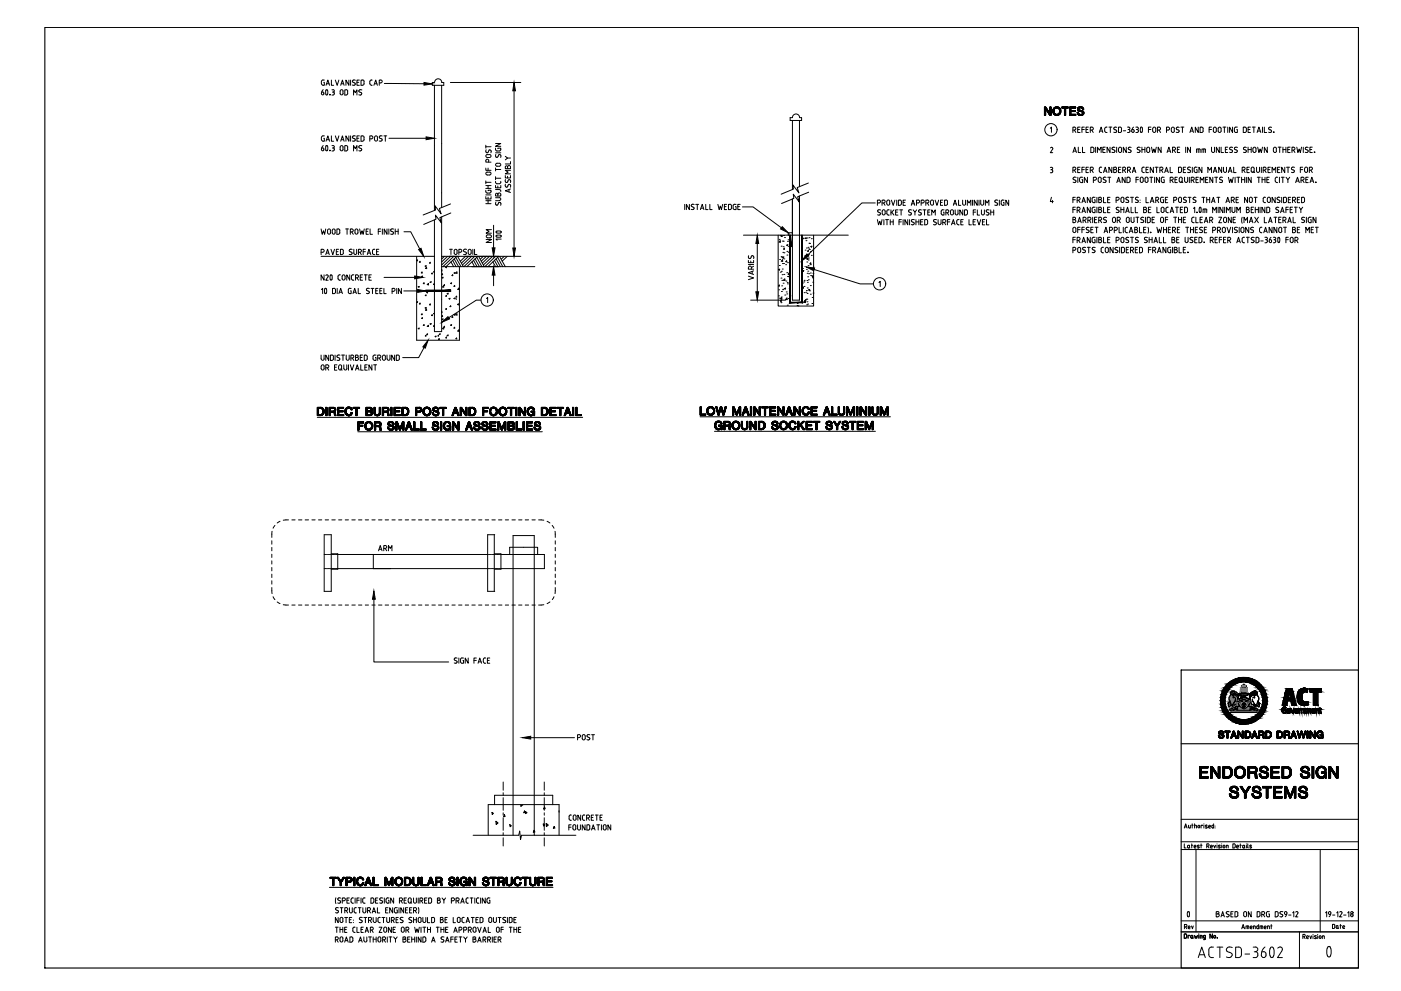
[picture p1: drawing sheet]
<svg xmlns="http://www.w3.org/2000/svg" width="420mm" height="297mm" viewBox="0 0 420 297" stroke-linecap="round" stroke-linejoin="round" font-family="sans-serif">
<g fill="none" stroke="#000" stroke-width=".3">
<path d="M96.4 24.4v.7M96.4 27.9v.2M96.4 25.1l.5 .4M96.4 28.1l.4 .3 .3-.3M96.5 27.6h.5l.1 .3M96.9 26.9l-.5 1M97.1 24.7h.2v.9h-.5M97.1 27.9v.2M97.3 24h-.7l-.2 .4M97.8 25.6l.5-1.6 .5 1.6M97.9 25.1h.8M98.3 27.1v1.1"/>
<path d="M98.3 27.2a.27 .27 0 0 0-.3-.3 .27 .27 0 0 0-.3 .2 .84 .84 0 0 0 .4 1.4l.2-.3M99.4 24v1.6h.7M99.6 28.5h.3M99.6 26.9h.3M99.7 27.6h.2M99.9 26.9l.3 .2v.3l-.3 .2 .4 .3M100.2 27.9v.4l-.3 .1M100.6 24l.5 1.6 .5-1.6M102 27.3l.5-.4 .4 .4M102.2 25.6l.5-1.6 .5 1.6M102.3 25.1h.7M102.9 27.3l-.1 .9-.3 .2-.4-.2-.1-.9"/>
<path d="M104.3 27.3l-.1 .9-.3 .2M104.3 27.3l-.2-.4h-.7v1.6h.4M104.6 24v1.6l-.9-1.6v1.6M105.1 24v1.6M105.7 25.5l.4 .1M105.7 24.3l.8 .7M106 28.5v-1.6l.5 .9 .5-.9v1.6M106.1 24l.5 .1M106.1 24l-.4 .3M106.4 24.9l.1 .4-.4 .3M107 24.7h.6M107.8 24h-.8v1.6h.8"/>
<path d="M107.8 27h.7M107.8 27l-.1 .5a.57 .57 0 0 1 .6 .2 .57 .57 0 0 1 0 .7h-.7M108.7 24h-.4v1.6h.4M108.8 24l.4 .4M109.2 24.4v.7M109.2 25.1l-.4 .4M110.9 24.4v.7M110.9 25.1l.5 .4M111.4 24h.2M111.4 25.6h.2M111.4 24l-.5 .4M112.1 25.6l.6-1.6 .5 1.6"/>
<path d="M112.3 25.1h.7M113.7 24.8l.9-.2a.41 .41 0 0 0 0-.4 .41 .41 0 0 0-.4-.2h-.5v1.6M115.3 25l11.9 .1M130.3 25.6v37.5M130.3 24.7h-.6v.9h3.4v-.9h-.7M130.3 24.7a1.08 1.08 0 0 1 1.1-1.1 1.08 1.08 0 0 1 1.1 1.1M132.4 25.6v36.6M135.1 24.7h21.1M154.2 27.2v47.1M237 35.3l.6-.1a1.08 1.08 0 0 1 1.1-1 1.08 1.08 0 0 1 1.1 1l.6 .1v.8h-3.4zM237.6 36.1v20.7M239.8 36.1v19.9"/>
<path d="M313.2 32.1h.4l1.3 1.9v-1.9h.3v2.5h-.3l-1.3-1.9v1.9h-.4zM313.3 32.1h.3l1.3 1.9v-1.9h.3v2.4h-.3l-1.3-1.9v1.9h-.3zM313.3 34.5v-2.4v2.4l.1-2.4v2.4l.1-2.4v2.4M314.9 34v.5l-.1-.5-.1 .4v-.6l-.1 .4-.1-.7-.1 .4v-.6v.5l-.1-.6v.4l-.1-.6-.1 .5v-.6v.4l-.1-.6v.4l-.4-.9v.4l-.1-.5v2.4v-2.4l-.1 2.4-.1-2.4v2.4v-2.4v2.4M314.9 32.1v2.4v-2.4l.1 2.4 .1-2.4 .1 2.4v-2.4v2.4l-.1-2.4v2.4l-.1-2.4v2.4l-.1-2.4v2.4l-.2-.8v.6l-.1-.6v.4l-.1-.6v.5l-.1-.6v.4l-.3-.9-.1 .4v-.6l-.1 .4v-.5l-.1 .4v-.6v.5l-.1-.7v.6l-.1-.7v.5M315 38.4l.3-.3v1.6M315.8 33.8a1.21 1.21 0 0 0 1.2 .8 1.21 1.21 0 0 0 1.1-.8M315.8 32.9l.1 .9M316.2 32.9v.8M316.2 32.9a.88 .88 0 0 1 1.3-.3 .88 .88 0 0 1 0 1.4 .88 .88 0 0 1-1.3-.3M317.7 32.9l-.1-.7-.1 .3-.1-.4v.4l-.1-.4v.3v-.3l-.2 .2v-.3v.3v-.3l-.1 .3-.2-.3v.3l-.2-.2-.1 .4-.1-.3-.1 .4v-.4v.5l-.1-.4v.6l-.1-.5v.7M317.8 33.6v.6l-.1-.5v.6l-.1-.3v.4l-.1-.3v.4l-.1-.3-.1 .3v-.3l-.1 .4-.1-.3v.3l-.1-.3-.2 .3v-.3l-.1 .3v-.3v.3l-.1-.4-.1 .3-.2-.5v.4l-.2-.7"/>
<path d="M318.1 32.9l-.1 1v-1.2l-.1 1.3v-1.5l-.1 1.7v-1.8v.7l-.1-.8v.5l-.3-.7v.3l-.1-.3v.3l-.1-.3-.1 .2v-.3v.3l-.2-.3-.1 .3v-.3l-.2 .4v-.3l-.3 .5v-.3l-.1 .4v-.4l-.1 .6v-.5v1.8l-.1-1.7v1.6l-.1-1.5v1.3l-.1-1v.7M318.1 33.1l-.1 .7v-1.1v1.3l-.1-1.4v1.6l-.1-1.8v1.8l-.1-.5v.6v-.4l-.1 .5v-.4l-.2 .5v-.3l-.1 .3v-.3l-.1 .4-.1-.3v.3v-.3l-.1 .3-.2-.3v.3v-.3l-.2 .2v-.3v.3v-.3l-.1 .3-.2-.5v.4l-.2-.8v.6l-.1-1.7v1.6v-1.5l-.1 1.4-.1-1.2v.9M318.4 32.1h2v.3h-.8v2.2h-.4v-2.2h-.8zM318.5 32.1v.2v-.2h1.9v.2h-.8v2.2h-.3v-2.2h-.8v-.2v.2l.1-.2v.2l.1-.2v.2l.1-.2v.2l.1-.2 .2 .2v-.2l.1 .2v-.2v.2v-.2l-.1 .2v-.2v.2l-.1-.2v.2l-.1-.2-.1 .2v-.2l-.2 .2-.1-.2v.2zM319.6 32.3v-.2v.2l.1-.2v.2l.1-.2v.2l.1-.2v.2l.1-.2 .2 .2v-.2l.1 .2v-.2v.2v-.2l-.1 .2v-.2v.2l-.1-.2v.2l-.1-.2-.1 .2v-.2l-.2 .2-.1-.2v.2v-.2v2.4l-.1-2.4-.1 2.4-.1-2.4v2.4v-2.4v2.4v-2.4v2.4l.2-2.4v2.4M320.8 32.1h1.8v.3h-1.4v.7h1.3v.3h-1.3v.8h1.5v.4h-1.9zM320.8 32.1h1.8v.3h-1.5v.7h1.3v.3h-1.3v.9h1.5v.2h-1.8zM321.2 34.3v.2v-.2l.1 .2v-.2v.2l.1-.2 .1 .2v-.2v.2l.1-.2v.2l.1-.2 .1 .2v-.2v.2l.1-.2 .1 .2v-.2l.1 .2v-.2v.2l.1-.2 .1 .2v-.2l.2 .2 .1-.2v.2v-.2M321.2 33.4v-.3v.3l.1-.3v.3v-.3l.1 .3 .1-.3v.3v-.3l.1 .3v-.3l.1 .3 .1-.3v.3v-.3l.1 .3 .1-.3v.3l.1-.3 .2 .3v-.3l.1 .3v-.3v.3M321.8 39h.4l.5 .7M322.2 38.1h-.4v1.6M322.2 38.1l.5 .4-.5 .5"/>
<path d="M322.4 33.1v.3v-.3l-.1 .3v-.3l-.1 .3v-.3l-.1 .3v-.3l-.1 .3v-.3l-.1 .3v-.3l-.1 .3v-.3l-.1 .3v-.3l-.1 .3v-.3l-.1 .3v-.3l-.1 .3-.2-.3v.3l-.1-.3v.3M322.5 32.1v.3v-.3l-.1 .3v-.3l-.1 .3v-.3l-.1 .3v-.3l-.1 .3v-.3l-.1 .3v-.3l-.1 .3v-.3l-.1 .3v-.3l-.1 .3v-.3l-.1 .3v-.3l-.1 .3v-.3l-.1 .3-.2-.3v.3l-.1-.3v.3M322.6 32.4v-.3l-.1 .3-.1-.3v.3v-.3l-.1 .3v-.3l-.1 .3-.1-.3v.3v-.3l-.1 .3v-.3l-.1 .3-.1-.3v.3v-.3l-.1 .3-.1-.3v.3l-.1-.3v.3v-.3l-.1 .3-.1-.3v.3l-.2-.3-.1 2.4v-2.4v2.4l-.1-2.4v2.4l-.1-2.4v2.4l.2-2.4v2.4l.1-2.4v2.4v-.2l.1 .2v-.2l.1 .2v-.2l.1 .2v-.2l.1 .2v-.2l.1 .2v-.2l.1 .2v-.2l.1 .2v-.2l.1 .2v-.2l.1 .2v-.2l.1 .2v-.2l.1 .2v-.2l.2 .2 .1-.2v.2l.1-.2v.2M323.1 33.9v-.2l.1 .4v-.4l.1 .6v-.6v.6l.1-.4v.5l.1-.3v.4l.1-.3 .2 .4v-.3v.3l.1-.3v.3l.1-.3v.3l.2-.3 .1 .3v-.3l.1 .3v-.3v.3l.1-.4 .1 .3 .1-.5 .1 .4v-1v.9l.1-.9v.8l.1-.6v.4M323.1 34l.1-.3v.5v-.5l.1 .6 .1-.6v.6v-.4l.1 .5v-.3l.3 .5v-.3v.3l.1-.3 .1 .3v-.3v.3l.3-.3v.3v-.3v.3l.1-.3 .1 .2 .1-.3v.3l.1-.5M323.2 32.8v-.4l.1 .7v-.8l.1 .8v-.9v1l.1-.4 .2 .5v-.3v.3l.1-.3 .2 .4v-.3l.1 .3 .1-.3v.3l.1-.2 .1 .3v-.3l.2 .4v-.4l.1 .6M323.2 38.8h.6M323.2 32.9v-.5l.1 .7 .1-.8v.9l.1-1v1v-.4l.2 .5v-.3l.1 .4 .2-.3v.3v-.3l.1 .3v-.3l.2 .4 .2-.3 .1 .4v-.4l.1 .5 .1-.4v1.1v-1l.1 .9v-.8v.7l.1-.5M323.4 33.7h-.3l.2 .5 .5 .4h.6M323.4 33.7a.78 .78 0 0 0 1.2 .5M323.4 33.7l.5 .6 .7-.1M323.5 32.5v-.4v.4l.2-.4v.3v-.3l.1 .2v-.3v.3l.1-.3 .3 .3 .1-.3 .1 .4 .1-.3 .2 .7v-.5l.1 .5v-.4l.1 .4-.1-.5-.1 .5v-.5v.5l-.1-.6v.4l-.1-.5v.3l-.1-.3-.1 .2-.1-.3v.3l-.3-.3v.3l-.1-.3v.3l-.1-.2v.3l-.1-.3-.1 .4v-.4v.5"/>
<path d="M323.5 32.1l-.3 .6 .4 .5M323.5 32.1h.9zM323.6 33.2l.8 .3M323.6 32.9l.3 .2M323.6 32.9l.4 .1M323.9 38.1h-.7v1.6h.7M324 33.1l.9 .3M324.3 32.3l.4 .5M324.3 32.4h-.7v.5M324.3 32.3l-.7 .1v.5M324.4 33.5l.3 .3-.2 .4M324.4 33.5l.4 .3-.2 .4"/>
<path d="M324.5 32.1l.5 .7M324.5 32l.5 .6v.2l-.4 .1M324.5 38.8h.7M324.6 32.5l.1 .3M324.7 33.2l.4 .4-.2 .7M324.9 34.2l-.5 .3M324.9 33.4v.9M324.9 34.3l-.5 .3M325.2 38.1h-.7v1.6M325.7 38.8h.5M326.4 38.1h-.7v1.6h.7M327 39h.4l.5 .7"/>
<path d="M327.4 38.1h-.4v1.6M327.5 38.1l.4 .4-.4 .5M329.7 39.7l.5-1.6 .5 1.6M329.8 39.3h.8M332 38.1l-.5 .1-.2 .4 .1 .9 .6 .2M332.6 38.1h.8M333 38.1v1.6M334.1 38.8l.7 .3M334.2 38.2h.7M334.2 38.2l-.1 .5M334.8 39.1a.47 .47 0 0 1-.2 .6 .47 .47 0 0 1-.6-.1M335.4 38.1l.9 .2-.2 1.3-.7 .1z"/>
<path d="M336.9 39.2h.7M338.1 38.1l.7 .2v.3l-.3 .2M338.3 38.8h.2M338.5 38.8l.3 .2v.5l-.7 .2M339.4 39.2v.2M339.4 39.3l.4 .4 .3-.4M339.5 38.8l.5 .1 .1 .3M339.9 38.1l-.5 1.1M340.1 39.2v.2M340.6 38.1l.8 .2v.3l-.4 .2M340.8 38.8h.2M341 38.8l.4 .4"/>
<path d="M341.4 39.2v.2M341.4 39.3l-.2 .4h-.6M342.1 38.2h.4M342.1 38.2l-.1 .2M342.5 38.2l.1 .2M342.6 38.3a.82 .82 0 0 1-.4 1.4l-.2-1.4M344.4 38.8h.8M345.2 38.1h-.8v1.6M345.8 38.3l.1-.1a.44 .44 0 0 1 .7 .4v.9l-.7 .1-.2-.3zM347.1 39h.5l.5 .7M347.6 39l.4-.2a.44 .44 0 0 0-.4-.7h-.5v1.6M349.8 39l.9-.2a.44 .44 0 0 0-.4-.7h-.5v1.6"/>
<path d="M351.3 38.6v.7M351.3 39.3l.5 .4 .4-.4M351.3 38.5l.5-.4 .4 .4M352.2 38.6v.7M352.8 38.8l.8 .3M352.9 38.2h.7M352.9 38.2l-.1 .5M353.5 39.1a.49 .49 0 0 1-.1 .6 .49 .49 0 0 1-.7-.1M354.1 38.1h.9M354.6 38.1v1.6M356.9 39.7l.5-1.6 .5 1.6M357 39.3h.7"/>
<path d="M359.4 38.1v1.6l-.9-1.6v1.6M360.8 38.6v.7M360.8 38.5l-.2-.3-.7-.1v1.6l.7-.1 .2-.3M362.6 38.8h.7M363.3 38.1h-.7v1.6M363.9 38.3l.2-.1a.44 .44 0 0 1 .7 .4l-.1 .9-.6 .1-.2-.3zM365.4 38.3l.1-.1a.44 .44 0 0 1 .7 .4v.9l-.7 .1-.2-.3zM366.8 38.1h.9M367.2 38.1v1.6M368.2 38.1v1.6M369.6 38.1v1.6l-.8-1.6v1.6M371.1 38.1l-.8 .2-.1 1 .2 .3 .7 .1v-.9h-.2"/>
<path d="M373.3 38.1h-.4v1.6h.4M373.3 38.1l.4 .2 .1 1-.5 .4M374.3 38.8h.5M375 38.1h-.7v1.6h.7M375.6 38.1h.9M376 38.1v1.6M377 39.7l.6-1.6 .5 1.6M377.2 39.3h.7M378.6 38.1v1.6M379.2 38.1v1.6h.7M380.4 39.6l.5 .1M380.5 38.5l.1 .2"/>
<path d="M380.5 38.8l.4 .1M380.6 38.2h.8M380.6 38.2l-.2 .3M380.9 38.9l.4 .2M381.2 39.1l.1 .3M381.4 39.3l-.5 .4M96.4 41.2v.7M96.4 44.7v.2M96.4 41.8l.5 .5M96.4 44.9l.4 .3 .3-.3M96.5 44.4h.3M96.8 44.3l.3 .4"/>
<path d="M96.9 43.6l-.5 1.1M97.1 41.4h.2v.9h-.5M97.1 44.7v.2M97.3 40.7l-.7 .1-.2 .4M97.7 43.9a.77 .77 0 0 0 .4 1.3l.2-.2M97.8 42.3l.5-1.6 .5 1.6M97.9 41.9h.8M98.3 43.9v1.1M98.3 43.9a.27 .27 0 0 0-.3-.3 .27 .27 0 0 0-.3 .3M99.4 40.7v1.6h.7M99.6 45.3h.3M99.6 43.6h.3"/>
<path d="M99.7 44.4h.2M99.9 44.3l.3 .2v.4M99.9 43.6l.4 .4-.4 .4M100.3 44.9l-.4 .3M100.6 40.7l.5 1.6 .5-1.6M102.1 43.9l.1-.2a.41 .41 0 0 1 .5 0 .41 .41 0 0 1 .2 .4l-.1 .9-.6 .2-.2-.4zM102.2 42.3l.5-1.6 .5 1.6M102.3 41.9h.7M103.9 45.2l.3-.2v-1.1l-.8-.3v1.7h.4M104.6 40.7v1.6l-.9-1.6v1.6M105.1 40.7v1.6M105.7 42.2l.4 .1"/>
<path d="M106 45.3v-1.7l.5 .9 .5-.9v1.7M106.1 40.7l.5 .1M106.1 41.5l.4 .4M106.1 40.7a.4 .4 0 0 0-.4 .4 .4 .4 0 0 0 .4 .4M106.6 42l-.5 .3M107 41.4h.6M107.6 45.2l.5 .1M107.8 40.7h-.8v1.6h.8M107.8 43.7l-.2 .4 .4 .3M108 44.4l.5 .5M108.5 44.9l-.5 .3M108.5 43.7h-.7"/>
<path d="M108.7 40.7h-.4v1.6h.4M108.8 40.7l.4 .5M109.2 41.2v.7M109.2 41.8l-.4 .5M110.9 41.6h.5M111.4 40.7h-.5v1.6M111.4 40.7l.4 .5-.4 .4M112.6 40.8a.41 .41 0 0 1 .4 0 .41 .41 0 0 1 .2 .4v.9l-.6 .1-.3-1zM113.7 42.2l.5 .1M114.2 41.5l.4 .4M114.6 40.8a.45 .45 0 0 0-.7 0 .45 .45 0 0 0 .3 .7M114.6 42l-.4 .3"/>
<path d="M115.1 40.7h.9M115.6 40.7v1.6M116.7 41.4h11.1M145.7 43.5v.9M145.7 44h1.6M145.7 48.2l.4-.5 .5 .5M145.7 57l.2 .8 .9 .1 .4-.3 .1-.6h-.9v.2M145.7 54.2v.9M145.7 55.6h1.6M145.7 54.7h1.6M145.7 58.9v.7h1.6v-.7M145.7 50.4v.7h1.6"/>
<path d="M145.7 48.2v.4h1.6M145.7 58.4h1.6M145.7 56.5h1.6M145.8 51.8l1-.2 .5 .4-.3 .4-.9 .1-.3-.3zM145.8 46.5l1-.2 .5 .5-.3 .3-.9 .1-.3-.2zM145.8 44.9v.7M145.8 45.6l.5 .1M146.4 50.4v.7M146.4 55.6v.9M146.4 59.1v.5M146.5 48.2v.4M146.9 44.9l-.2 .1-.4 .7"/>
<path d="M146.9 44.9l.3 .2M147.2 45.1v.7M148.6 44.4l.2 .8 .9 .1 .4-.3 .1-.6h-.9v.2M148.6 43h1.6l-1.6 .9h1.6M148.6 45.8h1.6M148.6 58.3l.4-.4 .3 .4M148.6 59.3l1.1-.1 .5 .5-.2 .4-1.4 .1M148.6 56.8l1.4 .1 .2 .5M148.6 50.3v.9M148.6 53v.8M148.6 53.4h1.6M148.6 50.8h1.6"/>
<path d="M148.6 58.3v.5h1.6v-.5M148.6 55.6v.7h1.6v-.7M148.6 46.8l.1 .2M148.7 49.2l1-.3 .5 .5-.2 .4h-.9l-.4-.2zM148.7 46.3l-.1 .4M148.7 47l.5 .1M149.3 55.8v.5M149.3 58.3v.5M149.3 58.3l.4-.5 .5 .5M149.8 46.3l-.2 .1-.4 .7M149.9 46.3l.3 .3-.1 .6M150.2 54.4l-.1 .5-.4 .2-.9-.1-.2-.6"/>
<path d="M151.5 46.9l.7 .5-.7 .5M151.5 52.6v.7h1.6v-.7M151.5 55.7l.1 .3M151.6 53.8v.8M151.6 55.2l-.1 .5M151.6 54.6l.3 .1M151.6 56l.3 .1M152.1 54.6l-.2 .1M152.2 52.8v.5M152.2 47.4h.9M152.3 50.1l-.2-.4h-.4l-.2 .8h1.6l-.1-.7-.3-.2-.4 .2-.1 .7M152.5 53.9l-.3 .7"/>
<path d="M152.6 56.9v.6M152.8 53.9h-.3M152.8 55.2l-.3 .1-.3 .7-.3 .1M152.8 53.9l.3 .3v.5M152.8 55.3l.3 .3v.5M153.1 48.4v.7h-1.6M153.1 51.1h-1.6l.9 .5-.9 .5h1.6M153.1 56.6l-1.6 .6 1.6 .5M239.8 58.8v31.2h-2.2v-30.4M242.4 54.9l-3.3 1.3 .5 1.6-1.8-2.4 .1 1.3-3.6 1.5M242.5 57.6l-3.3 1.4 .5 1.6-1.8-2.4 .2 1.3-3.7 1.5M265 60h-.5v1.6"/>
<path d="M265 59.9l.5 .5-.5 .4M267.3 60l.6 1.6 .5-1.6M268.9 60v1.6M269.9 60h-.5v1.6h.5M269.9 59.9l.4 .5M271.6 60h-.8v1.6h.8M278.1 60h-.4v1.6M278.1 59.9l.5 .5-.5 .4M280.4 60l.6 1.6 .5-1.6M282.7 60h-.6v1.6h.6M287.5 60v1.6h.6M288.7 60v1.1"/>
<path d="M289.5 60v1.1M291.7 60v1.6M293.1 60v1.6l-.9-1.6v1.6M293.6 60v1.6M294.1 60v1.1M295 60v1.1M299.7 60v1.6M300.7 60h.4M300.7 59.9l-.4 .5M302.5 60v1.6l-.8-1.6v1.6M315 50.2l.7 .1v.4l-.4 .1 .4 .4-.2 .5-.5 .1M315.2 50.9h.1"/>
<path d="M315.3 59.1l-.3 1.3h.9M315.4 44.2l.3 .3M315.4 44.2l-.4 .1M315.7 44.5l-.7 1.3h.7M321.8 45.7l.5-1.6 .5 1.6M321.8 51h.4l.5 .7M321.8 59.9h.7M321.8 54.6l.5 .1M321.9 45.3h.8M322.2 50.1h-.4v1.6M322.2 50.1l.5 .4-.5 .5M322.5 59.1h-.7v1.6"/>
<path d="M322.7 53.2a.5 .5 0 0 0-.8 .1 .5 .5 0 0 0 .6 .7l.2 .4-.5 .3M323.2 50.8h.6M323.2 53.1v1.6M323.4 44.1v1.6h.7M323.5 59.1h-.5v1.6M323.5 59.1l.4 .4-.4 .5M323.8 53.6v.7M323.8 54.3l.4 .4M323.9 50.1h-.7v1.6h.7M324.2 53.1h.5M324.2 53.1l-.4 .4M324.5 50.8h.7"/>
<path d="M324.5 53.8h.2v.9h-.5M324.6 44.1v1.6h.8M325.2 50.1h-.7v1.6M325.7 50.8h.5M326.1 53.1v1.6l-.9-1.6v1.6M326.4 50.1h-.7v1.6h.7M327 51h.4l.5 .7M327 59.1v1.6l-.9-1.6v1.6M327.4 50.1h-.4v1.6M327.5 50.1l.4 .4-.4 .5M327.9 59.1h.5M328 59.1l-.5 .5 .1 .9 .3 .2h.5v-.8h-.2"/>
<path d="M328.1 44.6l-.3-.4-.7-.1v1.6l.9-.2 .1-.9M328.4 53.1h-.5v1.6M328.4 53.1l.4 .2v.5l-.9 .2M328.6 44.1v1.6M329 59.1v1.6M329.1 45.7v-1.6l.6 .9 .5-.9v1.6M329.4 53.3l.2-.2a.41 .41 0 0 1 .4 0 .41 .41 0 0 1 .2 .5v.9l-.6 .1-.2-.3zM329.5 59.9h.4M329.7 51.2l.4 .5M329.9 59.1h-.4v1.6l.8-.2v-.5l-.3-.2M330 59.1l.3 .4-.3 .3M330.1 50.1h.3"/>
<path d="M330.1 51.7h.3M330.1 50.1l-.4 .2v1M330.7 44.8h.6M330.8 54.6l.4 .1M330.8 53.5l.1 .2M330.9 53.7a.58 .58 0 0 1 .6 .3 .58 .58 0 0 1 0 .6l-.2 .1M330.9 51.7l.6-1.6 .5 1.6M330.9 59.1v1.6h.8M331.1 51.3h.7M331.5 44.1h-.8v1.6h.8M331.7 53.2l-.6-.1-.3 .4M332.2 59.9h.5"/>
<path d="M332.2 53.1h.9M332.7 53.1v1.6M332.9 59.1h-.7v1.6h.7M332.9 44.1v1.6l-.9-1.6v1.6M333.4 50.1v1.6l-.8-1.6v1.6M333.5 45.6h.7M333.7 44.2h.7M333.7 44.2l-.2 .4 .8 .5-.1 .5M334 50.8h.5M334.5 50.1h-.5v1.6h.5M334.5 50.8l.4 .4-.4 .5M334.5 50.1l.3 .3-.3 .4"/>
<path d="M334.9 44.1v1.6M334.9 54.7l.6-1.6 .5 1.6M335.1 54.3h.7M335.2 59.1h-.5v1.6M335.2 59.1l.4 .4-.4 .5M335.4 50.8h.6M335.4 44.6v.7M335.5 44.6l.4-.5 .5 .5M336.2 50.1h-.8v1.6h.8M336.3 44.6l.1 .7-.3 .4h-.4l-.2-.4M336.7 51h.4l.5 .7M337 59.6v.7"/>
<path d="M337.1 59.5l-.5-.4-.4 .5 .2 1h.5l.2-.3M337.1 50.1h-.4v1.6M337.1 50.1l.5 .4-.5 .5M337.4 53.1v1.6l-.9-1.6v1.6M337.7 59.7l.7 .4M337.8 44.1v1.6l-.9-1.6v1.6M337.8 59.2h.7M337.8 59.2l-.1 .5M338.1 51h.5l.4 .7M338.3 45.6h.8M338.5 53.1l.3 .2v1.2l-.8 .2v-1.6h.4M338.5 44.2h.7"/>
<path d="M338.5 44.2l-.1 .4 .4 .3M338.6 50.1h-.5v1.6M338.6 50.1l.4 .4-.4 .5M338.8 44.9l.4 .4M339 59.1h.9M339.2 45.3l-.1 .3M339.5 59.1v1.6M339.6 51.7l.5-1.6 .5 1.6M339.8 51.3h.7M340.6 59.7l.4 .2M340.7 53.8h.7M340.7 59.2l-.1 .5"/>
<path d="M340.9 59.9l.4 .3-.1 .4M340.9 59.1l.5 .1M341 59.1l-.3 .1M341 45.6l.5 .1M341.1 44.7l.4 .2M341.2 44.2l-.1 .5M341.4 53.1h-.7v1.6M341.5 44.1l-.3 .1M341.5 44.9l.4 .3-.2 .4M341.5 44.1l.4 .1M341.7 45.6l-.2 .1M341.9 59.9v.1"/>
<path d="M342 53.3l.2-.2a.44 .44 0 0 1 .6 .5v.9l-.6 .1-.2-.3zM342.5 51.2l.4 .5M342.5 44.8h.9M342.5 44.1v1.6M342.9 50.1h.3M342.9 51.7h.3M342.9 50.1l-.4 .2v1M343.4 44.1v1.6M343.5 53.3l.1-.2a.44 .44 0 0 1 .7 .5l-.1 .9-.6 .1-.2-.3zM343.7 50.8h.5M343.7 59.1v1.6h.7M343.9 44.6l.1 .9 .3 .2 .4-.2 .1-.9"/>
<path d="M343.9 44.6l.4-.5 .5 .5M344.4 50.1h-.7v1.6h.7M344.8 53.1h.9M345.3 53.1v1.6M345.3 44.1l.4 1.6 .4-1 .3 1 .4-1.6M345.9 50.1v1.6l-.9-1.6v1.6M346.3 53.1v1.6M346.4 50.1h.9M346.9 50.1v1.6M347 59.1h-.4v1.6M347.1 59.1l.4 .4-.4 .5M347.7 53.1v1.6l-.9-1.6v1.6"/>
<path d="M347.8 51h.5l.5 .7M348.2 44.1v1.6l-.9-1.6v1.6M348.3 50.1h-.5v1.6M348.3 50.1l.5 .4-.5 .5M348.5 59.1h.4M348.5 59.1l-.4 .5v.9l.4 .2h.4v-.8h-.1M348.7 53.1h.5M348.7 53.1l-.4 .5v.9l.4 .2h.5v-.9h-.2M349.3 51.7l.5-1.6 .6 1.6M349.5 51.3h.7M349.5 59.9h.5M350 45.7l.5-1.6 .6 1.6"/>
<path d="M350.2 59.1h-.7v1.6h.7M350.2 45.3h.7M350.9 50.1v1.6h.7M350.9 54h.5l.5 .7M351.4 53.1h-.5v1.6M351.4 53.1l.5 .4-.5 .5M351.6 45h.5l.4 .7M352.1 45l.4-.2a.44 .44 0 0 0-.4-.7h-.5v1.6M352.4 53.8h.5M352.5 59.1h-.5v1.6M352.5 59.1l.4 .4-.4 .5M353.1 53.1h-.7v1.6h.7"/>
<path d="M353.1 44.8h.5M353.4 59.6v.7M353.5 59.5l.2-.3a.41 .41 0 0 1 .4 0 .41 .41 0 0 1 .2 .4l.1 .7-.3 .3h-.4l-.2-.3M353.7 53.3l.2-.2a.41 .41 0 0 1 .4 0 .41 .41 0 0 1 .2 .5v.9l-.6 .1-.2-.3zM353.8 44.1h-.7v1.6h.7M353.9 50.1h-.5v1.6h.5M353.9 50.1l.4 .2v1M354.2 54.4l.5 .3M354.4 51.2l-.5 .5M354.9 50.8h.5M355 59.7l.7 .4M355.1 59.2l-.1 .5"/>
<path d="M355.2 53.1v1.2M355.3 59.1l.5 .1M355.4 59.1l-.3 .1M355.6 50.1h-.7v1.6h.7M355.6 44.1v1.6M356.2 51.6l.4 .1M356.2 53.1l-.1 1.4-.6 .1-.2-.3M356.2 50.5v.2a.56 .56 0 0 1 .7 .3 .56 .56 0 0 1-.1 .7h-.2M356.3 59.1h.9M356.3 50.2h.8M356.3 50.2l-.2 .3M356.7 53.1v1.6"/>
<path d="M356.8 59.1v1.6M357 44.1v1.6l-.9-1.6v1.6M357.2 54h.5l.4 .7M357.6 50.1v1.6M357.7 53.1h-.5v1.6M357.7 53.1l.5 .4-.5 .5M357.9 59.7l.7 .4-.1 .5M358 59.2h.7M358 59.2l-.1 .5M358.1 51.2l.5 .5M358.5 50.1h.5M358.6 50.1l-.4 .2-.1 1"/>
<path d="M358.7 53.8h.5M358.8 50.8h.2v.9h-.5M359.4 44.7v1M359.4 53.1h-.7v1.6h.7M359.6 44.7h-.8v1M359.7 44.6l.2 .3M359.9 44.9v.8M359.9 54.7v-1.6l.6 .9 .5-.9v1.6M360.5 59.1h.8M360.5 50.1v1.6l-.9-1.6v1.6M360.9 59.1v1.6M361 44.7v1"/>
<path d="M361.3 44.7h-.8v1M361.3 44.6l.3 .3-.1 .8M361.6 53.8h.5M361.9 59.9h.9M361.9 59.1v1.6M362.2 51.7v-1.6l.6 .9 .5-.9v1.6M362.3 53.1h-.7v1.6h.7M362.8 59.1v1.6M363.3 44.1v1.2M363.7 53.1v1.6l-.9-1.6v1.6M363.9 51.7l.5-1.6 .5 1.6M364.1 51.3h.7"/>
<path d="M364.2 44.1v1.4l-.6 .2-.2-.4M364.3 53.1h.9M364.7 53.1v1.6M364.9 59.1h.9M365.4 59.1v1.6M365.7 44.1v1.6l-.9-1.6v1.6M365.7 54.6l.5 .1M366.2 44.1v1.6h.7M366.4 50.1v1.6l-.9-1.6v1.6M366.6 53.2a.49 .49 0 0 0-.8 .2 .49 .49 0 0 0 .6 .6l.2 .4-.4 .3M366.9 50.1v1.2M367 51.2l.4 .5 .5-.5"/>
<path d="M367.5 44.8h.5M367.8 50.1v1.2M368.2 44.1h-.7v1.6h.7M368.4 51.7l.5-1.6 .6 1.6M368.4 53.1l.4 1.6 .3-1 .4 1 .4-1.6M368.5 51.3h.8M368.8 45.6l.4 .1M368.8 44.7l.8 .4-.1 .5M368.9 44.2l-.1 .5M369.2 44.1l-.3 .1M369.2 44.1l.5 .1M369.5 45.6l-.3 .1"/>
<path d="M369.7 59.1h-.4v1.6M369.7 59.1l.5 .4-.5 .5M370 50.1v1.6h.7M370.2 45.6l.5 .1M370.3 44.7l.3 .2M370.4 44.2l-.1 .5M370.4 53.1v1.6M370.6 44.1l-.2 .1M370.6 44.9l.5 .3-.2 .4M370.7 44.1l.4 .1M370.7 59.9h.5M370.9 45.6l-.3 .1"/>
<path d="M370.9 53.1h.9M371.4 53.1v1.6M371.4 59.1h-.7v1.6h.7M372.3 53.8h1M372.3 53.1v1.6M372.5 51h.4l.5 .7M372.9 45.6h.7M372.9 50.1h-.4v1.6M373 50.1l.4 .4-.4 .5M373.1 44.2l-.1 .5 .7 .4M373.3 53.1v1.6M373.3 44.1l.5 .1"/>
<path d="M373.3 44.1l-.2 .1M373.7 45.1l-.1 .5M373.8 53.1v1.6M374 50.8h.5M374.1 59.1v1.6l-.9-1.6v1.6M374.3 44.8h.9M374.3 44.1v1.6M374.7 50.1h-.7v1.6h.7M374.7 59.3l.2-.1a.44 .44 0 0 1 .7 .4l-.1 .9-.6 .1-.2-.3zM375.2 53.1v1.6l-.9-1.6v1.6M375.2 51.2l.5 .5 .4-.5M375.2 44.1v1.6"/>
<path d="M375.7 44.6l.1 .9 .4 .2 .4-.2 .1-.9M375.7 51.4l.6 .3M375.8 44.6l.4-.5 .5 .5M376.1 51.3v-1l-.4-.2-.4 .2-.1 1M376.1 59.1h.9M376.5 59.1v1.6M376.8 51.2l.5 .5 .4-.5M376.8 50.1v1.2M377 53.1h.9M377.2 44.1l.4 1.6 .3-1 .4 1 .3-1.6M377.5 53.1v1.6M377.7 50.1v1.2"/>
<path d="M378.3 50.1v1.6M378.5 53.8h.9M378.5 53.1v1.6M378.8 51h.5l.4 .7M379.3 59.1h.2M379.3 50.1h-.5v1.6M379.3 50.1l.4 .4-.4 .5M379.3 59.1l-.5 .5 .1 .9 .4 .2M379.4 53.1v1.6M379.9 53.8h.6M380.1 44.1v1.6l-.9-1.6v1.6M380.1 59.6v.7"/>
<path d="M380.1 59.5l.2-.3a.44 .44 0 0 1 .7 .4l-.2 1h-.5l-.2-.3M380.3 50.8h.5M380.6 53.1h-.7v1.6h.7M381 50.1h-.7v1.6h.7M381.5 51.7v-1.6l.5 .9 .6-.9v1.6M381.9 44.6v.7M381.9 45.3l.5 .4 .4-.4M381.9 44.6l.5-.5 .4 .5M382.4 59.1v1.6l-.9-1.6v1.6M382.8 44.6v.7M382.9 53.1h.2M382.9 53.1l-.5 .5 .1 .7 .2 .3 .4 .1"/>
<path d="M383 59.7l.8 .4-.1 .5M383.1 50.8h.6M383.2 59.2h.7M383.2 59.2l-.1 .5M383.3 44.1h.9M383.7 53.1v1.6M383.8 44.1v1.6M383.9 50.1h-.8v1.6h.8M384.2 53.1h.9M384.4 59.1v1.6M384.7 53.1v1.6M384.8 44.8h.8"/>
<path d="M384.8 44.1v1.6M385.3 50.1v1.6l-.9-1.6v1.6M385.4 59.1h-.5v1.6h.5M385.4 59.1l.5 .4-.1 1-.4 .2M385.6 44.1v1.6M385.7 53.1l.5 .7 .6-.7M385.8 50.1h.9M386.2 44.8h.5M386.2 53.8v.9M386.3 50.1v1.6M386.4 59.9h.5M386.9 44.1h-.7v1.6h.7"/>
<path d="M387.1 59.1h-.7v1.6h.7M387.5 45h.4l.5 .7M387.7 50.9l.4 .2M387.9 45l.4-.2a.44 .44 0 0 0-.4-.7h-.4v1.6M388.1 51.1a.49 .49 0 0 1-.2 .6 .49 .49 0 0 1-.6-.1M388.1 59.1h-.5v1.6M388.1 59.1l.5 .4-.5 .5M388.2 50.2a.47 .47 0 0 0-.7 0 .47 .47 0 0 0 .2 .7M388.6 54.7l.5-1.6 .6 1.6M388.7 54.3h.8M388.9 44.1l.3 1.6 .4-1 .4 1 .3-1.6M389.1 59.9h.5"/>
<path d="M389.8 59.1h-.7v1.6h.7M390 50.8h.7M390.2 54h.4l.5 .7M390.6 53.1h-.4v1.6M390.7 53.1l.4 .4-.4 .5M390.7 50.1h-.7v1.6M390.8 59.1l.4 .2v1l-.2 .3-.7 .1v-1.6h.5M390.8 44.1v1.6M391.2 50.5v.8M391.3 51.2l.4 .5 .5-.5M391.3 50.5l.4-.4 .5 .4M391.4 45.6h.8"/>
<path d="M391.6 53.8h.6M391.6 44.2h.7M391.6 44.2l-.1 .4 .7 .5-.1 .5M392.1 50.5v.8M392.3 53.1h-.7v1.6h.7M392.7 51h.4l.5 .7M392.8 44.8h.6M392.9 54.7l.5-1.6 .6 1.6M393.1 54.3h.7M393.1 50.1h-.4v1.6M393.2 50.1l.4 .4-.4 .5M393.6 44.1h-.8v1.6h.8"/>
<path d="M96.3 68.6l.3 1.6 .4-1 .4 1 .3-1.6M96.3 75.6l.9-.2a.44 .44 0 0 0-.4-.7h-.5v1.6M96.3 76.8h34M97.7 76.3l.5-1.6 .5 1.6M97.9 75.9h.7M98.2 69.7l.5 .5 .4-.5M99.1 69.8v-1l-.4-.2-.4 .2-.1 1M99.3 74.7l.5 1.6 .5-1.6M99.6 69.7l.5 .5 .4-.5M100.5 69.1v.7M100.5 69.1l-.2-.4h-.4l-.3 1.1M100.9 75.4h.5"/>
<path d="M101.5 68.6h-.5v1.6h.5M101.5 68.6l.4 .2v1M101.5 74.7h-.6v1.6h.6M101.9 69.7l-.4 .5M102.5 74.7h-.4v1.6h.4M102.5 74.7l.5 .5M102.9 75.2v.7M103 75.8l-.5 .5M103.7 68.6h.8M104.1 68.6v1.6M104.7 76.2l.5 .1M104.9 74.8l-.2 .4 .9 .7"/>
<path d="M105.1 69.5h.4l.4 .7M105.1 74.7l.5 .1M105.2 74.7l-.3 .1M105.4 76.2l-.2 .1M105.5 69.5l.4-.2a.44 .44 0 0 0-.4-.7h-.4v1.6M105.6 76l-.2 .2M106.1 74.7l.1 1.4 .4 .2 .4-.5v-1.1M106.5 69.7l.4 .5 .4-.5M107.3 69.8v-1l-.4-.2-.4 .2v1M107.5 75.6h.4l.5 .7M107.9 68.6l.3 1.6 .4-1 .3 1 .3-1.6M108 75.6l.3-.2a.44 .44 0 0 0-.4-.7h-.4v1.6"/>
<path d="M108.9 75.4h.7M109.6 74.7h-.7v1.6M109.8 69.3h.5M110.1 76.3l.5-1.6 .6 1.6M110.3 75.9h.7M110.5 68.6h-.7v1.6h.7M111 68.6v1.6h.7M112.1 76.3h.3M112.4 74.7l-.5 .1-.2 .4 .1 .9 .3 .2M112.9 75.4h.5M113.4 69.3h.8M113.6 74.7h-.7v1.6h.7"/>
<path d="M114.2 68.6h-.8v1.6M114.7 68.6v1.6M116.1 68.6v1.6l-.9-1.6v1.6M116.6 68.6v1.6M117.1 70.1l.5 .1M117.2 69l.1 .2M117.2 69.2l.7 .4 .1 .2M117.9 70.1l-.3 .1M118 69.9l-.2 .2M118 68.7h-.7l-.2 .3M118.5 69.3h.9M118.5 68.6v1.6"/>
<path d="M119.4 68.6v1.6M121.1 69.5h2.1l2.7 5.1M125 78l.3-.1-.1 .3zM125 76.8v25.2h12.8v-22.1M126 78.3v.3h-.2zM127.5 79.8l.3-.2-.1 .3zM129 78.6l.1 .3h-.3zM132.4 65v34.4h-2.1v-33.5M132.4 79.9h28M133.3 76.8l-.9 .8M134.2 76.8l-1.8 1.7M134.8 74.7h.9"/>
<path d="M135.1 61.1l-3.3 1.4 .5 1.6-1.8-2.4 .1 1.2-3.7 1.5M135.2 76.8l-2.8 2.6M135.2 63.8l-3.3 1.4 .5 1.6-1.8-2.3 .2 1.2-3.7 1.6M135.2 74.7v1.6M135.2 78.5l.8 1.4M135.7 78l1.1 1.9M136.1 76.8l-3.3 3.1M136.2 77.6l1.3 2.3M136.7 77.1l1.5 2.8M137 76.8l-3.2 3.1M137.1 75.2v.7M137.1 75.2l-.2-.4a.44 .44 0 0 0-.7 .4l.2 1h.5l.2-.4"/>
<path d="M137.2 76.8l1.8 3.1M137.6 75.6l.8-.2a.44 .44 0 0 0-.4-.7h-.4v1.6M139 76.2l.5 .1M139.2 74.8h.7M139.2 74.8l-.2 .4 .8 .5-.1 .5M139.6 76.8l-1.5 1.5M139.7 76.2l-.2 .1M140.5 74.9l.1-.1a.44 .44 0 0 1 .7 .4l-.1 .9-.6 .1-.2-.4zM140.5 76.8l-2.1 2.1M141.4 76.8l-2.7 2.6M141.5 78.5l.8 1.4M141.8 74.7v1.6"/>
<path d="M142 78l1.1 1.9M142.3 74.7v1.6h.7M142.4 76.8l-3.3 3.1M142.5 77.6l1.3 2.3M143 77.1l1.5 2.8M143.3 76.8l-3.3 3.1M143.5 76.8l1.7 3.1M144.9 76.8l-.8 .8M145.7 60.2h1.6M145.7 61h1.6M145.8 71.8h1.6l-1.6 .9h1.6M145.9 76.8l-1.6 1.5"/>
<path d="M145.9 70.6l1-.2 .5 .4-.2 .4-.9 .1-.4-.2zM146.4 60.2v.8M146.8 76.8l-2.2 2.1M147.4 68.8h-1.6l.9 .5-.9 .6h1.6M147.7 76.8l-2.7 2.6M147.8 78.5l.8 1.4M148 67.5v7.2M148.3 78l1 1.9M148.6 76.8l-3.2 3.1M148.7 60.6v.8M148.7 61.3l.5 .1M148.8 77.6l1.3 2.3"/>
<path d="M148.8 70.6v.3M148.9 71l.1 .1M149 70.5h1.1M149 69.3h1.1M149 71h1.1M149 69.8h1.1M149 70.5l-.1 .1M149 69.3a.27 .27 0 0 0-.3 .3 .27 .27 0 0 0 .3 .2M149.3 77.1l1.5 2.8M149.5 76.8l-3.2 3.1M149.8 76.8l1.7 3.1M149.8 60.7l-.6 .7"/>
<path d="M149.9 60.6l.3 .3-.1 .6M150.1 70.5l.1 .1M150.1 69.3a.27 .27 0 0 1 .3 .3 .27 .27 0 0 1-.3 .2M150.2 71l-.1 .1M150.3 70.6v.3M150.3 71.7h-1.6l.4 .3M151.2 76.8l-.8 .8M152.1 76.8l-1.5 1.5M156.2 76.8h-23.8M205.3 61.3v1.5M206.7 61.3v1.5l-.8-1.5v1.5M207.3 62.7l.4 .1"/>
<path d="M208 62.7l-.3 .1M208 62.2l.1 .2M208.2 61.3a.48 .48 0 0 0-.9 .2 .48 .48 0 0 0 .6 .6l.2 .1M208.2 62.5l-.2 .2M208.6 61.3h.9M209.1 61.3v1.5M210 62.8l.6-1.5 .5 1.5M210.3 62.4h.6M211.7 61.3v1.5h.6M212.9 61.3v1.5h.7M215.3 61.3l.4 1.5 .3-1 .4 1 .3-1.5M217.2 61.9h.5"/>
<path d="M217.9 61.3h-.7v1.5h.7M218.9 61.3h-.4v1.5l.8-.2 .1-.9M218.9 61.2l.5 .5M219.9 61.7l.2 1.1h.7v-.9h-.3M220.3 61.3h.5M220.3 61.2l-.4 .5M221.3 61.9h.5M222 61.3h-.7v1.5h.7M222.7 62h3.1l8.5 6.3M223 70.5h31.4M224.4 78.1v.6h1.6v-.6M224.4 79.3h1.6"/>
<path d="M224.5 76.6v.6l.3 .3M225.2 78.2v.5M225.3 77.1a.46 .46 0 0 1 .6-.4 .46 .46 0 0 1 .1 .8M225.3 77.1l-.5 .4M226 79.8l-.7 .4v.5M227.1 73v14.5M233.4 70.5v21.2h10.6v-21.2M233.7 71.8h.1M233.7 79.6h.1M233.8 77.8h.1M234 72.1v.5h-.4zM234 70.5h.1"/>
<path d="M234.3 73.8h.1M234.3 70.6h.1M234.3 77h.1M234.3 70.9l.2-.3 .1 .3zM234.6 72.3h.1M234.6 79h.1M234.7 77.9v.5l-.4-.1zM234.7 77.2l.4-.2-.2 .3zM234.7 77.3h.1M234.8 75.6h.1M234.9 74h.1M234.9 72.3h.1"/>
<path d="M235 70.6h.1M235 79h.1M235.1 77.6h.1M235.1 75.8h.1M235.3 71.2h.1M235.3 74.7l-.1-.3-.2 .3h.3M235.6 79.3h.1M235.9 78.1l.1 .4-.3-.1zM236 76.5h.1M236 75.4h.1M236.2 72.3h.1M236.2 78.7h.1"/>
<path d="M236.2 73.4v.3l-.3-.2 .4-.1M236.3 71.9h.1M236.4 75.6h.1M236.4 69.8h1.2l-.3 4.2-.4-3.5h-.5zM236.4 73.8h.1M240.5 71.8h.1M240.7 71.5h.1M240.9 71.4h.1M241.4 76.8h.1M241.4 76.7h.1M241.5 75h.1M241.5 71.5l.3-.3v.3z"/>
<path d="M241.7 72.1h.1M241.8 74.3h.1M241.9 77.6l.4-.2-.1 .3zM242 78.5h.1M242 71.3h.1M242 77.7h.1M242.3 79.6h.1M242.3 74.1h.1M242.4 77.9h.1M242.4 75l.1 .3h-.3zM242.4 77.3h.1M242.5 76.2h.1"/>
<path d="M242.5 74.6h.1M242.6 72.9h.1M242.6 71.2h.1M242.7 74.8h.1M242.8 73h.1M243 79.3h.1M243.1 75.4h.1M243.1 78.8l.1 .3h-.3zM243.1 73.9l.4-.1-.1 .3zM243.3 76.5h.1M243.3 71.5h.1M262.5 60.8h-4l-16.2 15.6"/>
<path d="M263.1 65.8l.4 1.6 .3-1.1 .4 1.1 .3-1.6M263.1 60.8l.9-.2a.41 .41 0 0 0 0-.4 .41 .41 0 0 0-.4-.2h-.5v1.6M263.2 63.2l.1 .3M263.3 63.5l.7 .4M264 63.8a.49 .49 0 0 1-.2 .6 .49 .49 0 0 1-.6 0M264.1 63l-.6-.1-.3 .3M264.5 60.8h.5l.4 .8M264.6 64l.4 .4 .5-.4M264.6 63.3v.7M264.6 63.3l.4-.4 .5 .4M265.1 65.8v1.6M265.5 63.3v.7"/>
<path d="M265.6 65.8h.9M265.9 60.4v.7M266 61.1l.4 .4 .5-.4M266 64l.4 .4M266 63.3v.7M266 60.4l.4-.5 .5 .5M266 65.8v1.6M266.4 64.5h.3M266.4 62.9h.3M266.4 62.9l-.4 .4M266.8 60.4v.7M267 65.8v1.6"/>
<path d="M267 66.5h.9M267.2 62.9v1.6M267.4 63.6l.7 .9M267.9 65.8v1.6M268.1 62.9l-.9 .9M268.6 63.6h.5M269.3 62.9h-.7v1.6h.7M269.6 66.5h.7M269.8 62.9h.9M270.2 62.9v1.6M270.3 61.1l-.4 .4M270.3 60.4v.7"/>
<path d="M270.3 65.8h-.7v1.6M270.8 60.7h.6M270.8 65.8v1.6M272.2 65.8v1.6l-.8-1.6v1.6M272.5 64.4h.7M272.5 63.5l.7 .4M272.8 65.8v1.6M273.2 63.8l-.1 .6M273.3 61.6l.5-1.6 .5 1.6M273.3 67.3h.7M273.3 66.1l.1 .3M273.4 63a.48 .48 0 0 0-.6-.1 .48 .48 0 0 0-.2 .6"/>
<path d="M273.4 66.4a.56 .56 0 0 1 .6 .2 .56 .56 0 0 1 0 .7M273.5 61.1h.7M273.5 65.9h.7M273.5 65.9l-.2 .3M273.8 62.9l.6 .7 .5-.7M274.4 63.6v.9M274.7 66.5h.9M274.7 65.8v1.6M274.9 60.8l.8-.2a.41 .41 0 0 0 0-.4 .41 .41 0 0 0-.4-.2h-.4v1.6M275.4 64.4l.5 .1M275.6 65.8v1.6M276.1 66.5h.5"/>
<path d="M276.2 63.8l.1 .3M276.3 60.8l.8-.2a.41 .41 0 0 0 0-.4 .41 .41 0 0 0-.4-.2h-.4v1.6M276.3 63a.48 .48 0 0 0-.8 .1 .48 .48 0 0 0 .6 .6l.1 .2M276.3 64.1l-.4 .4M276.8 65.8h-.7v1.6h.7M276.8 62.9h.9M277.3 62.9v1.6M277.7 60.8h.4l.4 .8M277.7 65.8h-.4v1.6h.4M277.8 65.8l.4 .4M278.2 66.9l-.4 .5M278.2 66.3v.6"/>
<path d="M278.2 63.6h.6M278.9 62.9h-.7v1.6h.7M279 60.4v.7M279.1 60.4l.4-.5 .5 .5M279.1 61.1l.4 .4 .5-.4M279.4 64.5v-1.6l.6 .9 .5-.9v1.6M279.9 60.4v.7M280 67.3h.6M280.9 65.9a.48 .48 0 0 0-.9 .1 .48 .48 0 0 0 .6 .6l.2 .3-.2 .4M281.3 66.9l.5 .5 .4-.5M281.3 65.8v1.1M282.1 60.7h.5"/>
<path d="M282.2 65.8v1.1M282.3 64l.4 .4M282.3 63.3v.7M282.7 62.9h.4M282.7 62.9l-.4 .4M282.7 66.7h.5l.4 .7M282.9 63.6h.2v.9h-.4M283.2 65.8h-.5v1.6M283.2 65.8l.5 .4-.5 .5M283.7 63.8h.4l.4 .7M284.1 62.9h-.4v1.6M284.1 62.9l.5 .4-.5 .5"/>
<path d="M284.1 60.4v.7M284.1 66.5h.7M284.2 60.4l-.3-.4h-.6v1.6h.4M284.2 61.1l-.5 .4M284.8 65.8h-.7v1.6M285.1 64l.4 .4 .4-.4M285.1 63.3v.7M285.1 63.3l.4-.4 .4 .4M285.4 67.4l.5-1.6 .5 1.6M285.5 66.9h.7M285.9 61.6l.5-1.6 .5 1.6M285.9 63.3v.7"/>
<path d="M286.1 61.1h.7M286.5 64l.4 .4 .4-.4M286.5 62.9v1.1M286.9 66.3v.6M287 66.9l.4 .5M287.3 62.9v1.1M287.4 65.8h.2M287.4 67.4h.2M287.4 65.8l-.4 .4M288.1 66.5h.6M288.7 61.1l.4 .4 .5-.4M288.7 62.9v1.6l-.8-1.6v1.6"/>
<path d="M288.9 65.8h-.8v1.6h.8M289.7 62.9h-.5v1.6h.5M289.7 62.9l.4 .4M290.1 61.6v-1.6l.5 .8 .6-.8v1.6M290.1 64l-.4 .4M290.1 63.3v.7M290.6 65.8v1.6h.7M291.8 66.5h.6M291.9 63.6h.7M292.6 65.8h-.8v1.6h.8M292.6 62.9h-.7v1.6M293.1 65.8l.5 1.6 .5-1.6"/>
<path d="M293.1 62.9v1.6h.7M294.1 61.1l.5 .4 .4-.4M294.3 64l.5 .4 .4-.4M294.3 62.9v1.1M294.6 66.5h.6M295.2 62.9v1.1M295.3 65.8h-.7v1.6h.7M295.5 61.6v-1.6l.5 .8 .6-.8v1.6M295.7 64.4l.5 .1M295.8 63.2v.3l.7 .4M295.9 65.8v1.6h.7M296.2 62.9l-.5 .3"/>
<path d="M296.2 62.9l.4 .1M296.5 63.8v.5l-.3 .2M297.1 63.6h.9M297.1 62.9v1.6M298 62.9v1.6M298.3 61.5h.8M298.4 60.6l.7 .3M299.1 60.9l-.1 .5M299.2 60a.48 .48 0 0 0-.6 0 .48 .48 0 0 0-.2 .5M300.3 61.1l.4 .4M300.3 60.4v.7M300.9 60.7h.2v.9h-.4"/>
<path d="M315.6 60.1v.7M321.8 65.8h.4M321.8 75h.4M321.8 68.6l.4-.5 .5 .5M321.8 62.8h.7M321.8 71.8h.7M322.2 74.1h-.4v1.7M322.2 65.1h-.4v1.7h.4M322.2 65.1l.4 .4-.4 .3 .5 .5-.5 .4M322.2 74.1l.5 .5-.5 .4M322.5 62.1h-.7v1.7M322.5 71.1h-.7v1.7"/>
<path d="M322.7 68.6l-.1 .9-.4 .2-.4-.2v-.9M323 60h.5l.4 .7M323 63h.5l.4 .8M323 72.1h.5l.4 .7M323.2 68.8h.7M323.2 66.8l.6-1.7 .5 1.7M323.3 74.3l.1-.1a.44 .44 0 0 1 .7 .4l-.1 .9-.6 .2-.2-.4zM323.4 66.3h.7M323.5 63l.4-.2a.44 .44 0 0 0-.4-.7h-.5v1.7M323.5 72l.4-.2a.44 .44 0 0 0-.4-.7h-.5v1.7M323.9 68.1h-.7v1.7M324.5 68.8h.7"/>
<path d="M324.5 60.7l.5-1.6 .5 1.6M324.5 63.8l.5-1.7 .5 1.7M324.5 72.8l.5-1.7 .5 1.7M324.6 60.3h.8M324.6 63.3h.8M324.6 72.3h.8M324.7 74.5l.1 .2M324.8 74.8l.3 .2M324.8 66h.5l.4 .8M325.1 74.9l.4 .2M325.2 68.1h-.7v1.7M325.3 65.1h-.5v1.7"/>
<path d="M325.3 65.1l.4 .5-.4 .4M325.4 75.1a.48 .48 0 0 1-.1 .6 .48 .48 0 0 1-.6-.1M325.6 74.2h-.7l-.3 .3M326.1 74.1h.9M326.2 68.1l.4 .1M326.2 68.1a.42 .42 0 0 0-.5 .4 .42 .42 0 0 0 .5 .4M326.2 68.9l.4 .2M326.2 66h.5l.4 .8M326.5 74.1v1.7M326.5 69.1a.48 .48 0 0 1-.1 .6 .48 .48 0 0 1-.6-.1M326.7 66l.4-.2a.44 .44 0 0 0-.4-.7h-.5v1.7M327 62.1v1.7l-.9-1.7v1.7"/>
<path d="M327 71.1v1.7l-.9-1.7v1.7M327.1 68.8h.6M327.5 62.6l.1 .9 .3 .3h.5v-1h-.2M327.5 75.6l.5 .1M327.6 74.5v.3l.4 .2M327.7 65.1v1.7M327.9 68.1h-.8v1.7h.8M328 74.1l-.5 .4M328 74.9l.3 .2M328 74.1l.4 .1M328.2 65.8h.6M328.2 71.8h.2v1h-.5"/>
<path d="M328.3 75.1v.4l-.3 .2M328.4 62.1l-.7 .1-.2 .3M328.4 71.1l-.8 .2v1.2l.4 .2M328.4 68.1h.9M328.9 68.1v1.7M329 65.1h-.8v1.7h.8M329 62.1v1.7M329 71.1v1.7M329.5 66h.4l.5 .8M329.5 62.8h.4M329.5 71.8h.4M329.5 62.1l.8 .2v.3l-.3 .2 .3 .2-.1 .7-.7 .1z"/>
<path d="M330 66l.3-.2a.44 .44 0 0 0-.4-.7h-.4v1.7M330 71.8l.4 .5-.4 .4M330 71.8l.3-.1v-.4l-.8-.2v1.7h.4M330.7 75.8h.2M330.9 74.1l-.5 .1-.2 .4 .1 .9 .4 .2M330.9 62.1v1.7h.8M330.9 71.1v1.7h.8M331 66.6h.7M331 65.8l.4 .1M331.1 69.8l.6-1.7 .5 1.7M331.1 65.2h.8M331.1 65.2l-.1 .5"/>
<path d="M331.3 69.3h.7M331.4 65.9l.4 .2M331.6 74.3l.1-.1a.44 .44 0 0 1 .7 .4l-.1 .9-.6 .2-.2-.4zM331.7 66.1v.5M332.2 62.8h.5M332.2 71.8h.5M332.7 69h.5M332.9 62.1h-.7v1.7h.7M332.9 71.1h-.7v1.7h.7M333.2 69l.4-.2a.44 .44 0 0 0-.4-.7h-.5v1.7M333.6 65.6l.1 .9 .4 .2 .4-.2v-.9M333.7 65.6l.4-.5 .4 .5"/>
<path d="M333.8 74.1v1.7l-.9-1.7v1.7M334.2 69h.4M334.4 74.5v.3l.4 .2M334.6 68.1h-.4v1.7M334.7 68.1l.4 .5-.4 .4M334.7 60h.5M334.7 72.1h.5M334.7 63.6h.8M334.8 62.5v.2M334.8 62.8l.4 .1M334.8 74.9l.4 .2M335.1 66h.4l.5 .8"/>
<path d="M335.2 62.1l-.5 .4M335.2 62.9l.3 .2M335.2 75.1a.48 .48 0 0 1-.2 .6 .48 .48 0 0 1-.6-.1M335.2 62.1l.4 .1M335.2 72l.4-.2a.44 .44 0 0 0-.4-.7h-.5v1.7M335.3 74.2h-.6l-.3 .3M335.5 63.1l.1 .3M335.5 66l.4-.2a.44 .44 0 0 0-.4-.7h-.4v1.7M335.6 68.1v1.7h.7M335.6 63.3l-.1 .3M335.8 74.1v1.7M336.2 62.1v1.7"/>
<path d="M336.2 62.8h.8M336.8 75.7l.4-.2v-1.2l-.9-.2v1.7h.5M336.9 68.1v1.7M337 62.1v1.7M337 71.6v.7M337.1 71.6l-.5-.5-.4 .5 .2 1.1h.5l.2-.4M337.4 68.6l.1 .9 .4 .2M337.6 63.8l.5-1.7 .6 1.7M337.6 60.6h.7M337.6 71.5l.1 .2M337.7 71.8l.4 .2M337.8 74.8h.5"/>
<path d="M337.8 63.3h.7M337.8 65.6v.7M337.8 65.6l.5-.5 .4 .5M337.8 69.8h.3M338 71.9l.4 .2M338.1 68.1l-.5 .1-.2 .4M338.4 60.1l.1 .3-.2 .2M338.4 72.1a.47 .47 0 0 1-.2 .6 .47 .47 0 0 1-.6-.1M338.5 74.1h-.7v1.7h.7M338.5 71.2l-.6-.1-.3 .4M338.7 65.6v.7l-.2 .4h-.5l-.2-.4M338.7 69.8l.5-1.7 .6 1.7"/>
<path d="M338.9 69.3h.7M339 75h.5l.4 .8M339 71.1h.9M339.2 62.1v1.7h.7M339.2 65.1v1.2M339.2 66.3l.5 .4 .4-.4M339.5 71.1v1.7M339.5 75l.4-.2a.44 .44 0 0 0-.4-.7h-.5v1.7M340.1 65.1v1.2M340.3 68.8h.4M340.5 74.8h.5M340.5 62.1v1.7h.7"/>
<path d="M340.5 60.6l.4 .1M340.5 72.6l.4 .1M340.5 71.5l.1 .3 .4 .2M340.6 65.1h.9M340.7 68.8l.5 .5-.5 .4M340.7 68.8l.4-.1v-.4l-.8-.2v1.7h.4M340.9 71.9l.4 .2M340.9 71.1l.5 .1M341 71.1l-.5 .4M341.1 65.1v1.7M341.2 74.1h-.7v1.7h.7M341.2 60.6l-.2 .1"/>
<path d="M341.3 72.1v.4l-.3 .2M341.7 68.1v1.7h.8M341.9 60.7h.1M342.1 66.6h.7M342.2 75.7l.4-.4v-1l-.9-.2v1.7h.5M342.2 65.8l.4 .1M342.6 65.9l.3 .2M342.9 66.1l-.1 .5M343 68.8h.5M343 62.8h.4M343 62.1l.8 .2v.3l-.3 .2 .3 .2-.1 .7-.7 .1zM343 65.2a.48 .48 0 0 0-.6 0 .48 .48 0 0 0-.2 .5"/>
<path d="M343.2 71.5l.1 .2M343.3 71.8l.3 .2M343.5 65.1v1.7M343.6 71.1l-.4 .4M343.6 71.9l.4 .2M343.7 71.1l.4 .1M343.7 68.1h-.7v1.7h.7M344 72.1a.48 .48 0 0 1-.2 .6 .48 .48 0 0 1-.6-.1M344.3 68.1l.1 .7-.1 1.1M344.4 62.8h.6M344.4 74.8h.8M344.5 65.1h-.4v1.7h.4"/>
<path d="M344.6 65.1l.4 .5M344.6 71.8h.9M344.6 71.1v1.7M345 60.7l.5-1.6 .6 1.6M345 65.6v.7M345 66.3l-.4 .4M345.2 74.1h-.8v1.7M345.2 62.1h-.8v1.7h.8M345.2 60.3h.7M345.5 65.8h.6M345.5 71.1v1.7M345.7 75h.4l.5 .8"/>
<path d="M346.1 72.8l.5-1.7 .5 1.7M346.2 75l.4-.2a.44 .44 0 0 0-.5-.7h-.4v1.7M346.2 65.1h-.7v1.7h.7M346.2 72.3h.7M346.6 60h.4l.5 .7M346.9 62.1v1.7h.8M346.9 68.1l.4 1.7 .4-1.1 .4 1.1 .3-1.7M347.1 75.8l.6-1.7 .5 1.7M347.3 75.3h.8M347.7 71.1v1.7h.7M348.1 65.6v.9l.4 .2 .4-.2v-.9M348.1 65.6l.4-.5 .4 .5"/>
<path d="M348.2 62.6l.1 .9 .4 .2 .3-.2 .1-.9M348.2 62.5l.5-.4 .4 .4M348.9 71.1v1.7h.8M348.9 68.1v1.7M348.9 68.8h.9M349.5 65.8h.7M349.7 74.1v1.7l-.9-1.7v1.7M349.7 62.6v.9l.4 .2M349.8 68.1v1.7M350.1 63.8h.3M350.1 62.1h.3M350.1 62.1l-.4 .4"/>
<path d="M350.2 65.1h-.7v1.7M350.4 68.8h.5M350.9 63.8l.5-1.7 .6 1.7M350.9 74.8h.2v1h-.5M351.1 74.1l-.8 .2v1.2l.4 .2M351.1 68.1h-.7v1.7h.7M351.1 63.3h.7M351.4 71.8h.5M351.6 69h.5l.4 .8M351.6 74.1v1.7M351.9 71.8l.5 .5-.5 .4M351.9 71.8l.3-.1v-.4l-.8-.2v1.7h.5"/>
<path d="M352 65.1h.9M352 60h.5M352.1 69l.4-.2a.44 .44 0 0 0-.4-.7h-.5v1.7M352.2 74.8h.4M352.5 65.1v1.7M352.5 62.1h.9M352.6 74.1h-.4v1.7h.4M352.6 74.1l.4 .4-.4 .3 .5 .5-.5 .4M352.9 71.8h.5M353 62.1v1.7M353.1 68.8h.5M353.4 65.1v1.7"/>
<path d="M353.4 65.8h.9M353.6 71.1h-.7v1.7h.7M353.6 74.1v1.7h.7M353.8 68.1h-.7v1.7h.7M354 62.8h.5M354.3 65.1v1.7M354.7 62.1h-.7v1.7h.7M354.9 65.8h.5M354.9 74.8h.5M354.9 60.6l.4 .1M355.6 65.1h-.7v1.7h.7M355.6 74.1h-.7v1.7h.7"/>
<path d="M355.6 68.1h.9M355.6 60.6l-.2 .1M355.7 60.1l.1 .3M355.8 60.4l-.2 .2M356.1 68.1v1.7M356.1 62.5l-.2-.3-.7-.1v1.7l.9-.3v-.9M356.3 71.1l-.1 1.4-.3 .2-.4-.2-.1-1.4M356.9 71.5l.1 .3 .3 .2M357 68.8h.9M357 68.1v1.7M357.3 71.9l.4 .2M357.4 65.6l.1 .9 .6 .3"/>
<path d="M357.7 72.1v.3M357.8 60.6h.7M357.8 71.2l-.6-.1-.3 .4M357.8 72.4l-.3 .3-.6-.1M357.9 62.5l.4-.4v1.7M357.9 68.1v1.7M358.1 65.1l-.5 .1-.2 .4M358.3 71.8h.5M358.5 68.8h.5M358.6 65.1v1.7h.8M359 71.1h-.7v1.7h.7M359.2 68.1h-.7v1.7h.7"/>
<path d="M359.7 63.6h.4M359.7 69.6l.5 .1M359.8 68.5v.3l.4 .1M359.9 65.8h.6M360 71.1h-.4v1.7h.4M360 71.1l.5 .5-.1 .9-.4 .2M360.1 63.6l.1-.2a.86 .86 0 0 0-.4-1.3l-.2 .8 .2 .7M360.2 68.9l.4 .2M360.2 68.1l.5 .1M360.2 68.1l-.5 .4M360.5 69.1l.1 .4-.4 .2M360.6 65.1h-.7v1.7h.7"/>
<path d="M361.2 66.8l.5-1.7 .5 1.7M361.2 68.8h.5M361.3 62.7v1.1M361.3 66.3h.8M361.6 62.7h-.8v1.1M361.7 62.7l.2 .2M361.9 68.1h-.7v1.7h.7M361.9 62.9v.9M362.8 66h.4l.5 .8M363 72.1h.4l.5 .7M363.3 66l.4-.2a.44 .44 0 0 0-.5-.7h-.4v1.7M363.3 60.7l.6-1.6 .5 1.6"/>
<path d="M363.4 72l.4-.2a.44 .44 0 0 0-.4-.7h-.4v1.7M363.5 60.3h.7M363.7 69h.4M363.7 63.8v-1.7l.5 .9 .6-.9v1.7M364.2 69l.3-.2a.44 .44 0 0 0-.4-.7h-.4v1.7M364.4 71.8h.5M365.1 69h.5l.4 .8M365.1 71.1h-.7v1.7h.7M365.3 62.1v1.7M365.5 65.1h.9l-.9 1.7h.9M365.6 69l.4-.2a.44 .44 0 0 0-.4-.7h-.5v1.7M365.7 71.8h.7"/>
<path d="M366.4 71.1h-.7v1.7M366.6 68.6v.7M366.6 68.6l.4-.5 .5 .5M366.8 62.1v1.7l-1-1.7v1.7M366.9 71.8h.6M366.9 65.6v.7M367 65.6l.4-.5 .5 .5M367.3 62.1v1.7M367.5 68.6l-.2 1.1h-.5l-.2-.4M367.7 60.7l.5-1.6 .6 1.6M367.7 71.1h-.8v1.7h.8M367.8 63.8v-1.7l.6 .9 .5-.9v1.7"/>
<path d="M367.8 65.6l.1 .7-.3 .4h-.4l-.2-.4M367.8 60.3h.7M368 68.1l.5 1.7 .6-1.7M368.2 72.1h.4l.5 .7M368.6 72l.4-.2a.44 .44 0 0 0-.4-.7h-.4v1.7M369.3 65.1v1.7l-.9-1.7v1.7M369.3 60h.4l.5 .7M369.6 68.1v1.7M369.8 65.8h.6M370.2 69.6l.5 .1M370.3 68.8l.3 .1M370.4 62.1l-.1 1.4-.4 .2-.4-.2v-1.4"/>
<path d="M370.5 65.1h-.7v1.7h.7M370.6 68.1l-.3 .2v.4M370.6 68.9l.4 .2M370.7 68.1l.4 .1M370.9 63.8v-1.7l.5 .9 .6-.9v1.7M370.9 72.8l.5-1.7 .6 1.7M371 69.1v.4l-.4 .2M371.1 72.3h.7M371.6 68.1v1.7M372.2 68.6l.4-.5 .5 .5M372.5 65.1l-.1 .7 .1 1.1M372.9 72.8h.3"/>
<path d="M372.9 71.1h.3M373 71.1l-.5 .5 .1 .9 .4 .2M373.1 66.8v-1.7l.5 .9 .5-.9v1.7M373.1 68.6l-.1 .9-.4 .2-.4-.2-.1-.9M373.8 62.1l.7 .2v.3l-.3 .2 .4 .2-.1 .7-.7 .1zM373.8 62.8h.4M373.8 71.1h.9M374.2 71.1v1.7M374.5 68.1v1.7l-.9-1.7v1.7M374.7 66.8l.5-1.7 .5 1.7M374.8 66.3h.8M375.1 69.6l.4 .1"/>
<path d="M375.1 68.8l.4 .1M375.2 62.8h.5M375.2 71.5l.1 .3 .4 .2M375.5 68.9l.4 .2M375.7 71.9l.3 .2M375.9 69.1v.4l-.4 .2M375.9 68.2a.48 .48 0 0 0-.6 0 .48 .48 0 0 0-.2 .5M375.9 62.1h-.7v1.7h.7M376 72.1a.48 .48 0 0 1-.1 .6 .48 .48 0 0 1-.7-.1M376.1 71.2l-.6-.1-.3 .4M376.3 65.1l1.1 1.7M376.5 62.8h.9"/>
<path d="M376.5 62.1v1.7M377.1 72.7l.5-.4-.1-1-.8-.2v1.7h.4M377.4 62.1v1.7M377.4 65.1l-1.1 1.7M377.7 68.6v.7M377.8 69.3l.4 .4M377.9 62.1v1.7M378.1 72.2h.7M378.2 69.8h.2M378.2 68.1h.2M378.2 68.1l-.4 .5M379 69.8l.5-1.7 .6 1.7"/>
<path d="M379.2 65.1v1.7h.7M379.2 69.3h.7M379.3 60.7h.2M379.3 62.1v1.7l-.9-1.7v1.7M379.3 72.8h.4M379.3 71.1l.7 .2v.4l-.3 .1M379.5 71.8h.2M379.7 71.8l.4 .4M380.1 72.2v.2M380.1 72.4l-.4 .3M380.4 66.8l.6-1.7 .5 1.7M380.6 66.3h.7"/>
<path d="M380.6 72.2v.2M380.6 72.4l.4 .3 .4-.3M380.7 71.8l.5 .1 .2 .3M380.8 62.5l-.2-.3-.7-.1v1.7l.9-.3v-.9M381.2 71.1l-.6 1.1M381.3 72.2v.2M381.5 68.1v1.7l-.9-1.7v1.7M381.9 71.1l.6 .2v.4l-.3 .1M381.9 72.8h.3M382 65.1h.9M382 71.8h.2M382.2 71.8l.3 .2 .1 .4"/>
<path d="M382.5 65.1v1.7M382.6 72.4l-.4 .3M382.6 63.6h.7M382.6 62.5l.1 .2M382.7 62.8l.7 .3M382.9 68.1v1.7l-.9-1.7v1.7M383 60.6h.7M383.4 63.1l-.1 .5M383.5 65.8h.5M383.5 62.2l-.6-.1-.3 .4M383.5 68.6l.5-.5 .4 .5M383.7 71.2l.1 .7-.1 .7"/>
<path d="M383.7 71.2l-.1-.1a.93 .93 0 0 0 0 1.6l.1-.1M384 63.8l.6-1.7 .5 1.7M384.2 65.1h-.7v1.7h.7M384.2 63.3h.7M384.4 68.6v.9l-.4 .2-.4-.2-.1-.9M384.8 66h.4l.4 .8M384.9 68.1h.9M385.2 66l.4-.2a.44 .44 0 0 0-.4-.7h-.4v1.7M385.4 68.1v1.7M385.6 62.8h.8M385.6 71.8h.8M386.2 66.8l.5-1.7 .6 1.7"/>
<path d="M386.4 66.3h.7M386.4 62.1h-.8v1.7M386.4 71.1h-.8v1.7M386.9 62.8h.6M387.6 60h.5l.4 .7M387.6 62.1h-.7v1.7h.7M387.6 68.8h.5M387.8 65.1v1.7h.7M387.8 71.6v.7M387.8 71.6l-.4-.5-.5 .5 .3 1.1h.4l.2-.4M388.1 68.1h-.5v1.7h.5M388.1 68.1l.4 .4-.4 .3 .5 .5-.5 .4"/>
<path d="M388.2 62.1h.9M388.4 72.1h.4l.4 .7M388.6 62.1v1.7M388.8 72l.4-.2a.44 .44 0 0 0-.4-.7h-.4v1.7M389.1 68.8h.5M389.6 62.1l.5 .7 .6-.7M389.8 68.1h-.7v1.7h.7M390.1 62.8v1M390.4 66.6h.7M390.4 65.5l.1 .2M390.4 65.8l.4 .1M390.8 65.1l-.5 .4"/>
<path d="M390.8 65.9l.4 .2M390.8 65.1l.5 .1M391.1 66.1l-.1 .5M391.6 69.8v-1.7l.5 .9 .6-.9v1.7M391.8 65.1v1.7M392.3 65.6l.1 .9 .4 .2M392.8 65.1h.4M392.8 65.1l-.5 .5M393.1 65.8h.1v1h-.4M393.2 68.8h.6M393.9 68.1h-.7v1.7h.7M394.5 68.1h.9"/>
<path d="M394.7 65.1v1.7l-.9-1.7v1.7M394.9 68.1v1.7M96.4 86.8l.4-.4v1.6M97.2 82.4v1.6l-.9-1.6v1.6M97.4 87.9h.4M97.7 82.6l.5-.2 .2 .3M97.8 87.9l.1-.2a.84 .84 0 0 0-.4-1.3l-.2 .8 .2 .7M98.3 83l-.6 1h.7M98.5 82.7l-.1 .3M99.1 83.9h.4M99.5 83.9l.1-.2a.8 .8 0 0 0-.4-1.3l-.2 .8 .1 .7M100.1 86.4h-.4v1.6l.9-.2v-.9"/>
<path d="M100.2 86.4l.4 .4M101.1 86.4v1.6M101.6 88l.6-1.6 .5 1.6M101.8 87.6h.7M102.1 82.4h-.5l-.2 .4v.9l.7 .3M102.7 82.6l.1-.2a.44 .44 0 0 1 .7 .4l-.1 .9-.6 .2-.2-.4zM104.5 86.9l.2 1.1h.6v-.8h-.2M104.9 82.4v1.6l-.9-1.6v1.6M104.9 86.4h.4M104.9 86.4l-.4 .4M105.8 84h.3M105.8 82.4h.3"/>
<path d="M105.8 82.4l-.4 .4 .1 .9 .3 .2M105.9 88l.5-1.6 .5 1.6M106 87.6h.7M106.6 83.3h.4l.5 .7M107.1 83.3l.4-.3a.44 .44 0 0 0-.5-.6h-.4v1.6M107.4 86.4v1.6h.7M108 83.1h.6M108.7 82.4h-.7v1.6h.7M109.2 82.4h.9M109.7 82.4v1.6M109.9 86.8l.9 .7-.2 .4M109.9 87.9h.7"/>
<path d="M110.3 86.4l.5 .1M110.3 86.4l-.4 .4M110.6 83.1h.6M111.3 86.4h.8M111.4 82.4h-.8v1.6h.8M111.7 86.4v1.6M112.7 87.2h.5M113.4 86.4h-.7v1.6h.7M113.9 87.2h.5M114.6 86.4h-.7v1.6h.7M115.1 86.4v1.6h.7M115.2 83.1h9.2"/>
<path d="M117.6 87.3h.4M118 86.4h-.4v1.6M118 86.4l.5 .4-.5 .5M119 86.4v1.6M120.4 86.4v1.6l-.9-1.6v1.6M121.1 87.2h4.2M125 90.6l.3-.2-.1 .3zM125.4 98.5l.3-.2-.1 .3zM125.4 85.9h.3l-.1 .2zM126 90.8v.3h-.2zM126.4 95.4l.3-.1-.1 .2zM126.4 82.8h.3l-.1 .2z"/>
<path d="M126.6 94.1v.2h-.2zM126.6 81.5v.3h-.2zM127.2 97.3v.2h-.3zM127.2 84.8v.2h-.3zM127.5 92.3l.3-.1-.1 .2zM127.6 93l.3-.4 .1 .4zM127.6 80.4l.3-.3 .1 .4zM127.7 88.4l.1 .2h-.3zM128 87.7l.3-.2-.1 .3zM128.1 97.8l.4-.3v.4zM128.1 85.3l.4-.3v.4zM129 97.1l.3-.1-.1 .2z"/>
<path d="M129 84.6l.3-.1-.1 .2zM129 91.1l.1 .3h-.3zM129.6 94.3l.1 .3h-.3zM129.6 81.8l.1 .3-.3-.1zM130.2 97.5v.3h-.2zM130.2 85v.3h-.2zM130.3 93.9l-.3 .1 .2 .1 .1-.1M130.3 81.4l-.3 .1 .2 .1 .1-.2M132.4 93.3v.4M132.4 80.8h.1M132.5 80.8l-.1 .4M132.6 95.7l.3-.1-.1 .2z"/>
<path d="M132.6 83.2l.3-.1-.1 .3zM132.7 94.6v.3l-.2-.1zM132.7 82.1v.2h-.2zM132.7 98.5l.3-.3 .1 .4zM132.7 86l.3-.3 .1 .4zM133.3 97.8v.3l-.2-.1zM133.3 85.3v.3h-.2zM133.6 92.6l.3-.1-.1 .3zM133.6 80.1l.3-.1-.1 .3zM133.9 88.5v.3h-.2zM134.1 88l.3-.1-.1 .3zM134.6 89.5l.3-.1v.3z"/>
<path d="M135.1 97.5l.4-.2-.1 .3zM135.1 84.9l.4-.1-.1 .2zM135.2 91.7v.2h-.3zM135.7 94.9l.1 .2h-.3zM135.7 82.3l.1 .3h-.3zM136.2 94.3l.3-.1-.1 .3zM136.2 81.8l.3-.1-.1 .3zM136.3 98.1l.1 .2h-.3zM136.3 85.6l.1 .3-.3-.1zM136.5 89.3v.3l-.4-.1 .2-.2M136.7 94.4l.3-.4 .1 .4zM136.9 89.6v.1"/>
<path d="M136.9 88.8l.1 .2h-.3zM137 81.5l.1 .4h-.4zM137.2 91.2l.3-.1-.1 .3zM137.3 99.2l.3-.3 .1 .4zM137.6 86.4l.1 .4-.4-.1zM137.8 99.1v.1M137.8 86.6v.1M144.2 90h-1.3l-8.3 5.3M145.9 89.5l.3-.3v1.5M148 82v3.6M224.4 82.8l1.6 .5-1.6 .5M225.1 90h10.5"/>
<path d="M225.4 80.2l-.3-.4h-.4l-.3 .9h1.6M225.6 81.4v.7M226 81.2l-1.6 .5 1.6 .6M233.5 88.7h.1M233.5 80.8l.3-.1-.1 .3zM233.5 86.9h.1M233.7 89.4h.1M233.7 85.4l.1 .3h-.3zM234 81.6h.1M234 90.1l.4-.1-.1 .3zM234 90.4h.1M234.2 90.7h.1"/>
<path d="M234.2 83.4h.1M234.2 89.7h.1M234.3 89h.1M234.3 81.3h.1M234.3 87.4h.1M234.4 89.2l.1 .3h-.4zM234.4 85.7h.1M234.5 84h.1M234.6 82.3h.1M234.6 80.6h.1M234.7 86.8h.1M234.8 86.7h.1"/>
<path d="M234.9 84.9h.1M234.9 84l.5-.4v.5zM235.1 82.3h.1M235.2 86.5l.4-.1-.1 .3zM235.4 88.4h.1M235.7 84.2h.1M235.8 87.5h.1M236 81.7h.1M236 88.1h.1M236 89.3l.1 .5-.5-.1zM236.1 84.7h.1M236.1 91.5h.1"/>
<path d="M236.2 82.9h.1M236.2 85.1h.1M236.4 89.5h.1M236.5 82.8l.3-.1-.1 .3zM236.6 82l.1 .3h-.3zM236.7 86.4h.1M236.7 81.7h.1M236.8 90.4h.1M236.9 88.7h.1M239 91.6h.1M239.1 91h.1M239.3 91.7h.1"/>
<path d="M240.5 84.7l.2-.3 .1 .5h-.3M240.7 80.5h.1M240.7 81.2l.4-.1-.2 .3zM240.9 86.1l.1 .3h-.3zM241.1 84.5h.1M241.1 85.9h.1M241.2 84h.1M241.2 87.7h.1M241.2 90.6l.4-.2-.1 .3zM241.4 90.2l.1 .4h-.5zM241.6 89.8l.1 .4-.3-.1zM241.7 87.6h.1"/>
<path d="M241.8 89.7h.1M241.8 80.7h.1M241.8 87.1h.1M241.9 91.4h.1M242 89.7h.1M242 84.1h.1M242 90.5h.1M242 88h.1M242 81.9h.1M242.1 86.3h.1M242.1 84.6h.1M242.2 83h.1"/>
<path d="M242.2 91.1h.1M242.3 81.3h.1M242.4 83.9h.1M242.5 86.9l.4-.2-.2 .3zM242.5 82h.1M242.8 87.2h.1M243 85.6h.1M243 81.8h.1M243 88.2h.1M243.1 82.6h.1M243.5 91h.1M243.6 89.2h.1"/>
<path d="M243.7 84.6h.1M243.8 81.9h.1M243.8 80.1h.1M243.8 87.8h.1M243.8 82.6l.1 .3h-.3zM244 83.1l-.3 .1 .3 .2v-.2M244.2 80.8l13.7 4.3h4M263.6 84.7l.4-.4v1.6M96.3 106.4v1.2M96.3 109.8v.7M96.3 107.5l.5 .5 .4-.5M96.3 110.5l.5 .4 .4-.4"/>
<path d="M96.3 109.8l.5-.5 .4 .5M97.2 106.4v1.2M97.2 109.8v.7M97.7 110.2h.5l.4 .8M98.2 110.2l.4-.2a.44 .44 0 0 0-.4-.7h-.5v1.7M98.6 106.4v1.6l-.9-1.6v1.6M100 106.9v.7M100 107.5l-.4 .5M100 106.9l-.2-.4-.7-.1v1.6h.5M100.3 110.1h.6M100.5 106.4v1.6M101 109.3h-.7v1.7h.7"/>
<path d="M101 107.9l.5 .1M101.2 106.5l-.1 .5a.57 .57 0 0 1 .7 .3 .57 .57 0 0 1-.1 .6l-.2 .1M101.5 106.4l-.3 .1M101.5 106.4l.5 .1M101.5 109.8v.7M101.6 109.8l.4-.5 .5 .5M101.6 110.5l.4 .4 .5-.4M102.1 110.6l.5 .4M102.4 106.4h.9M102.4 109.8v.7M102.9 106.4v1.6M103.1 109.3v1.2"/>
<path d="M103.2 110.5l.4 .4 .4-.4M103.8 107.5l.5 .5 .4-.5M103.8 106.4v1.2M104 109.3v1.2M104.5 109.3v1.7M104.7 106.4v1.2M105.1 109.3l.5 1.7 .5-1.7M105.2 107.3h.4l.5 .7M105.7 107.3l.4-.2a.44 .44 0 0 0-.5-.7h-.4v1.6M106.6 111l.5-1.7 .6 1.7M106.6 107.1h.4M106.8 110.5h.7"/>
<path d="M107.1 107.1l.4 .4-.4 .5M107.1 107.1l.3-.1v-.4l-.8-.2v1.6h.4M108 107.1h.6M108.2 109.3v1.7h.7M108.7 106.4h-.7v1.6h.7M109.4 110.1h.6M110.1 106.9l-.2-.4-.7-.1v1.6h.5M110.1 109.3h-.7v1.7h.7M110.1 106.9v.7M110.1 107.5l-.4 .5M111.5 109.3v1.7l-.9-1.7v1.7M111.9 107.5l.4 .5"/>
<path d="M111.9 106.9v.7M112 109.3h.9M112.5 109.3v1.7M112.6 107.1h.2v.9h-.5M112.8 106.4l-.7 .1-.2 .4M113.3 107.3h.4l.5 .7M113.8 107.3l.3-.2a.44 .44 0 0 0-.4-.7h-.4v1.6M114.7 106.9v.7M114.7 106.9l.5-.5 .4 .5M114.7 107.5l.5 .5 .4-.5M115.6 106.9v.7M116.1 106.4v1.2"/>
<path d="M116.1 107.5l.5 .5 .4-.5M117 106.4v1.2M118.3 106.4v1.6l-.8-1.6v1.6M119.7 106.9v.7M119.8 107.5l-.5 .5M119.8 106.9l-.2-.4-.7-.1v1.6h.4M127.2 104.1l-1.7 3.1h-4.7M127.7 100.5l.1 .3-.3-.1zM128 100.2l.3-.1-.1 .2zM130.5 100.9l.3-.1-.1 .2zM131.5 100.5l.1 .3-.3-.1zM131.7 101.5v.3h-.2z"/>
<path d="M132 100.1l-.3 .1 .2 .1 .1-.2M133.9 101v.3h-.2zM134.1 100.5l.3-.1-.1 .3zM136.7 101.5l.2-.2 .1 .3zM95.2 125.1h79.5M95.5 122.4v-.3l.1 .3v-.3l.1 .3v-.3v.3l.1-.3 .1 .3v-.3l.1 .3v-.3v.3l.3-.3v.3v-.3l.1 .3v-.3l.3 .6 .1-.4v1M96.1 122.1l.6 .1 .4 .5-.4-.5zM96.1 122.1h-.9v2.4a1.68 1.68 0 0 0 1.7-.3l.2-.3M96.1 122.1h-.9v2.5a1.74 1.74 0 0 0 1.7-.4l.2-.3M96.1 122.4h-.6v1.8h.9l.4-.4M96.8 122.9v.9M96.8 122.8l-.4-.4h-.9v1.9l.9-.1 .4-.4"/>
<path d="M96.8 123.1l-.1-.8v.4l-.2-.5-.1 .3v-.4v.3l-.1-.3v.3l-.1-.3v.3l-.1-.3v.3l-.1-.3v.3l-.1-.3v.3l-.1-.3v.3l-.1-.3-.2 .3v-.3l-.1 2.4v-2.4l-.1 2.4v-2.4l-.1 2.4v-2.4v2.4v-2.4v2.4l.1-2.4 .1 2.4v-2.4v2.4l.1-.2 .1 .2v-.2l.1 .2v-.2v.2l.1-.2 .1 .2v-.2l.1 .2 .2-.2v.2l.1-.2v.2v-.3v.3l.2-.3v.3l.1-.5 .1 .4 .1-1 .1 .8v-1.7l.1 1.6v-1.5l.1 1.4v-1.1v.7M97.1 122.7v1.2M97.1 123.7v-.9l-.1 1.2v-1.4l-.1 1.5v-1.7v1.8l-.1-.6-.2 .9-.1-.3-.1 .3-.1-.3v.3l-.1-.2v.2l-.1-.2v.2l-.1-.2v.2l-.1-.2v.2l-.1-.2v.2l-.2-.2-.1 .2v-.2M97.7 122.1h.4v2.5h-.4zM97.7 122.1h.4v2.4h-.4zM98 122.1v2.4v-2.4l-.1 2.4v-2.4l-.1 2.4-.1-2.4v2.4v-2.4l.1 2.4 .2-2.4v2.4M98.7 122.1v2.4l.1-2.4v2.4l.1-2.4 .1 2.4v-2.4v.3l.1-.3 .1 .3v-.3l.1 .3v-.3v.3l.1-.3 .1 .3v-.3l.1 .3v-.3v.3l.1-.3 .1 .3v-.3l.2 .3 .1-.3v.3v-.3l.1 .4v-.4l.1 .5v-.4l.1 .5M99 123.3v.2l.1-.2 .1 .2v-.2l.1 .2v-.2v.2l.1-.2 .1 .2v-.2l.1 .2v-.2v.2l.1-.2 .1 .2v-.2l.2 .2 .1-.2v.3v-.4l.1 .5 .1-.6 .1 1.4v-1v1l.1-.9 .2 .9M99.9 123.5l.3 .4M99.9 123.5l.4 .4M99.9 122.4h-.9v.9h.8M99.9 122.4h-.8v.9h.7"/>
<path d="M100 122.3a.47 .47 0 0 1 .4 .6 .47 .47 0 0 1-.6 .4M100.2 123.9l.1 .5M100.3 123.4v1.1v-1.1l.1 1.1v-1l.1 1v-.8l.2 .8M100.3 123.1l-.5 .2M100.3 123.9v.5M100.3 123.4h.1M100.3 123l-.1 .8v-.6l-.1 .4v-.4l-.1 .4v-.3l-.1 .2v-.2l-.1 .2v-.2l-.1 .2v-.2l-.1 .2v-.2l-.1 .2v-.2l-.1 .2-.2-.2v.2l-.1-.2v.2v-.2M100.3 124.4l.4 .1M100.3 123.4l.3 .9M100.3 123.3l.3 .3M100.3 123.3a.65 .65 0 0 0 .3-.7 .65 .65 0 0 0-.6-.5h-1.3v2.4h.3v-1h.9M100.4 124.6h.3"/>
<path d="M100.6 122.6v.5l-.1-.7v.8l-.1-.9v1l-.1-1.1v.4l-.1-.5-.1 .3v-.3l-.1 .3v-.3l-.1 .3v-.3l-.1 .3v-.3l-.1 .3v-.3l-.1 .3v-.3l-.1 .3v-.3l-.1 .3-.2-.3v.3l-.1-.3v.3l-.1-.3v2.4l-.1-2.4v2.4l-.1-2.4v2.4l-.1-2.4v2.4M100.6 123.1l-.3 .2M100.7 122.9l-.1-.4v.6l-.1-.8-.1 1v-1l-.1 1.1M100.7 123.1v-.5l-.4-.5h-1.6v2.5h.4v-1.1h.8M100.7 124.5v-.2l.1 .3M101.2 122.1h1.9v.3h-1.5v.7h1.3v.3h-1.3v.8h1.5v.4h-1.9zM101.2 122.1h1.8v.3h-1.4v.7h1.3v.3h-1.3v.9h1.5v.2h-1.9zM101.3 124.5v-2.4v2.4l.1-2.4v2.4l.1-2.4v2.4l.1-.2v.2l.1-.2v.2l.1-.2v.2l.1-.2v.2l.1-.2v.2l.1-.2v.2l.1-.2v.2l.1-.2v.2l.1-.2v.2l.1-.2v.2l.1-.2v.2l.1-.2 .2 .2v-.2l.1 .2v-.2v.2M101.6 124.3v.2l.1-.2v.2l.1-.2v.2v-.2l.1 .2 .1-.2v.2l.1-.2v.2v-.2l.1 .2 .1-.2v.2v-.2l.1 .2 .1-.2v.2l.1-.2v.2v-.2l.1 .2 .2-.2v.2l.1-.2 .1 .2v-.2M102.9 123.1v.3l-.1-.3v.3l-.1-.3v.3l-.1-.3v.3l-.1-.3v.3l-.1-.3v.3l-.1-.3v.3l-.1-.3v.3l-.1-.3v.3l-.1-.3v.3l-.1-.3-.2 .3v-.3l-.1 .3v-.3v.3v-.3l.1 .3v-.3l.1 .3v-.3v.3l.1-.3 .1 .3v-.3l.1 .3v-.3v.3l.1-.3 .1 .3v-.3v.3l.1-.3 .1 .3v-.3l.1 .3 .2-.3v.3l.1-.3v.3M103 122.4v-.3l-.1 .3v-.3v.3l-.1-.3v.3l-.1-.3-.1 .3v-.3v.3l-.1-.3v.3l-.1-.3-.1 .3v-.3v.3l-.1-.3-.1 .3v-.3v.3l-.1-.3v.3l-.1-.3-.1 .3v-.3l-.2 .3-.1-.3v2.4v-2.4l-.1 2.4v-2.4l-.1 2.4-.1-2.4v2.4M103 122.1v.3l-.1-.3v.3l-.1-.3v.3l-.1-.3v.3l-.1-.3v.3l-.1-.3v.3l-.1-.3v.3l-.1-.3v.3l-.1-.3v.3l-.1-.3v.3l-.1-.3v.3l-.1-.3-.2 .3v-.3l-.1 .3v-.3v.3"/>
<path d="M103.8 123.7v.6l.1-.5v.6l.1-.4v.5l.1-.4v.4l.1-.3v.3l.1-.3 .1 .4 .1-.3v.3l.1-.3v.3l.1-.3v.3l.1-.3 .1 .3v-.4l.1 .3v-.3l.1 .3v-.4v.4l.1-.5 .1 .4v-.7l.1 .6v-.6v.5l.2-.5M103.8 122.9v.7M103.9 123.6l.3 .5a.64 .64 0 0 0 1-.1M103.9 123.6l.6 .7M103.9 122.9v.7M104.2 122.4l-.3 .5M105.2 122.2l.4 .6M105.2 122.2a1.2 1.2 0 0 0-1.7 1.2 1.2 1.2 0 0 0 1.9 .8l.2-.6M105.3 122.9h.3M105.3 123.7l-.1 .4M105.5 122.8l-.1-.4-.1 .4v-.5v.5l-.2-.7v.4l-.2-.5v.4l-.1-.4v.3l-.1-.3v.3l-.1-.3v.3l-.2-.3v.3l-.1-.3v.4l-.1-.3-.3 .6v-.4l-.1 .6v-.5v1.8l-.1-1.7v1.6l-.1-1.5v1.4l-.1-1.1v.7M105.6 122.8l-.2-.4v.4l-.1-.5v.5l-.1-.6-.1 .4v-.4v.3v-.4l-.1 .3v-.3l-.1 .3-.1-.4v.3v-.3l-.1 .3-.1-.3-.1 .3-.1-.3-.1 .3v-.3l-.3 .5v-.3v.4l-.1-.3v.6l-.1-.5v.6"/>
<path d="M105.6 122.8h-.3a.76 .76 0 0 0-.7-.5 .76 .76 0 0 0-.7 .6M105.6 123.7l-.2 .5v-.5v.6l-.1-.6v.7v-.5l-.2 .6v-.3l-.1 .3v-.3l-.1 .4-.1-.3v.3v-.3l-.1 .3-.1-.3-.1 .3-.1-.3-.1 .3v-.4v.4l-.2-.5v.4l-.1-.5v.5l-.2-.9-.1 .6v-1.8v1.8v-1.6l-.1 1.4-.1-1.2v.9M105.6 123.6a1.09 1.09 0 0 1-.9 1 1.09 1.09 0 0 1-1.2-.8M105.6 123.7l-.3-.1-.2 .4M105.9 122.1h2v.3h-.8v2.2h-.4v-2.2h-.8v-.3l.1 .3 .1-.3v.3l.1-.3v.3v-.3l.1 .3 .1-.3v.3l.2-.3 .1 .3v-.3v.3v-.3l-.1 .3v-.3l-.1 .3v-.3l-.1 .3v-.3l-.1 .3v-.3l-.1 .3v-.3l-.2 .3-.1-.3v.3v-.3h1.9v.3h-.8v2.1h-.3v-2.1h-.8zM106.8 124.5v-2.4v2.4v-2.4l.1 2.4 .1-2.4v2.4M107 122.4v-.3l.1 .3 .1-.3v.3l.1-.3v.3v-.3l.1 .3 .1-.3v.3l.2-.3 .1 .3v-.3v.3M107.3 126.4h1.7v.3v-.3h-1.7v2.5h.3v-1.1h1.2v-.3h-1.2v-.8h1.4h-1.3v.8h1.1v.3h-1.1v1.1h-.4zM107.3 129.4h55.3M107.6 126.7v-.3l.1 .3 .1-.3v.3l.1-.3v.3v-.3l.1 .3 .1-.3v.3v-.3l.1 .3v-.3l.1 .3 .1-.3v.3v-.3l.1 .3 .1-.3v.3l.1-.3 .2 .3v-.3l.1 .3v-.3v.3v-.3l-.1 .3v-.3l-.1 .3v-.3l-.1 .3v-.3l-.1 .3v-.3l-.1 .3v-.3l-.1 .3v-.3l-.1 .3v-.3l-.1 .3v-.3l-.1 .3v-.3l-.1 .3-.2-.3v.3l-.1-.3v.3l-.1-.3v2.5v-2.5l-.2 2.5-.1-2.5v2.5v-2.5l.1 2.5 .1-2.5 .1 2.5v-2.5v2.5M107.8 122.4v-.3l-.1 .3v-.3l-.1 .3v-.3l-.1 .3v-.3l-.1 .3v-.3l-.1 .3-.2-.3v.3l-.1-.3v2.4l-.1-2.4v2.4l-.1-2.4v2.4l-.1-2.4v2.4M108.7 127.5v.3v-.3v.3l-.1-.3v.3l-.1-.3-.1 .3v-.3v.3l-.1-.3-.1 .3v-.3l-.1 .3v-.3v.3l-.1-.3-.1 .3v-.3l-.2 .3-.1-.3 .1 .3v-.3v.3l.1-.3v.3l.1-.3v.3l.1-.3v.3l.1-.3v.3l.1-.3v.3l.1-.3v.3l.1-.3v.3l.2-.3 .1 .3v-.3l.1 .3v-.3"/>
<path d="M109.4 127.9l.1-.7v1.1l.1-1.3v1.4l.1-1.6v1.8v-1.8l.1 .5v-.6l.1 .3 .1-.5 .1 .3v-.3l.1 .3v-.4l.1 .3v-.3l.2 .3 .1-.3v.3l.1-.3v.3v-.3l.3 .4 .1-.3v.4l.1-.4v.5l.1-.4v.5l.1-.4v.7l.1-.6v1.7l.1-1.6v1.5v-1.4l.1 1.2M109.5 128.2a1.21 1.21 0 0 0 1.1 .8 1.21 1.21 0 0 0 1.2-.8M109.5 127.2a1.16 1.16 0 0 1 1.1-.8 1.16 1.16 0 0 1 1.2 .8M109.8 127.2v.9M109.8 128.1a.83 .83 0 0 0 .8 .6 .83 .83 0 0 0 .8-.6M110.1 123.4h.9l.3 .2a.44 .44 0 0 1-.4 .7h-.8zM110.1 123.4v-.3v.3l.1-.3 .1 .3v-.3v.3l.1-.3v.3l.1-.3 .1 .3v-.3v.3l.1-.3 .1 .3v-.3l.1 .3 .2-.3v.3l.1-.3v.4v-.6l.2 .8M110.1 122.4v-.3v.3l.1-.3 .1 .3v-.3v.3l.1-.3v.3l.1-.3 .1 .3v-.3v.3l.1-.3 .2 .3v-.3l.1 .3 .1-.3v.3v-.3l.1 .5M110.1 123.4l1.1 .1 .1 .5-1.2 .2zM110.8 122.1h-1v2.4h1M110.9 122.4h-.8v.7h.8M110.9 122.3l.4 .4-.4 .4"/>
<path d="M110.9 122.4l.4 .3-.4 .4M111.2 122.2l.5 .4-.3 .6M111.3 124.5l-.4 .1M111.3 123.3v.4v-.8l-.1 .6v-.5l-.1 .5v-.4l-.1 .3v-.3l-.1 .3v-.3l-.1 .3v-.3l-.1 .3v-.3l-.1 .3v-.3l-.1 .3v-.3l-.2 .3-.1-.3v.3l-.1-.3v.3M111.3 123.2a.63 .63 0 0 0 .3-.8 .63 .63 0 0 0-.8-.3h-1v2.5h1M111.4 123.2a.7 .7 0 0 1 .3 .9 .7 .7 0 0 1-.8 .4M111.4 123.2h.1M111.4 127.2v.9zM111.4 127.2a.91 .91 0 0 0-1.3-.4 .91 .91 0 0 0-.3 1.3M111.4 127.3v-.6v.5l-.2-.7v.4l-.1-.4-.1 .3-.1-.4v.3v-.3v.3l-.1-.3-.2 .3v-.3l-.1 .3-.1-.3-.1 .3-.2-.2v.3v-.3l-.1 .4v-.3l-.1 .4-.1-.3v.5v-.5v.7M111.4 127.9v.7v-.5l-.1 .6v-.4l-.1 .4v-.3l-.1 .4v-.3l-.2 .4-.1-.3v.3v-.2l-.1 .2v-.2l-.2 .2v-.2l-.1 .2-.1-.3v.3l-.1-.3v.3l-.1-.4v.4l-.1-.5v.4l-.2-.6v.4v-.6M111.6 122.5l-.1 .5v-.7l-.1 .8v-.8l-.1 .9v-1v.5l-.1-.5v.3l-.1-.4v.3l-.1-.3v.3l-.1-.3v.3l-.1-.3v.3l-.1-.3v.3l-.1-.3v.3l-.1-.3v.3l-.1-.3-.2 .3v-.3l-.1 .3v-.3l-.1 2.4v-2.4l-.1 2.4v-2.4l-.1 2.4v-2.4v2.4v-2.4v2.4l.1-2.4 .1 2.4v-2.4l.1 2.4v-.2v.2l.1-.2 .1 .2v-.2v.2l.1-.2v.2l.1-.2 .1 .2v-.2v.2l.1-.2 .1 .2 .1-.2 .1 .2 .1-.3v.3l.1-.4 .1 .4 .1-.5v.5v-1.1v1l.1-1v.9l.1-.8 .1 .6v-.3"/>
<path d="M111.6 122.6l-.1 .4v-.6l-.1 .7v-.8v.9l-.1-1v1M111.7 123.7l-.1 .5v-.7l-.1 .8v-.9l-.1 1v-1.1l-.1 1.2-.1-.3-.1 .3v-.3v.3l-.1-.2v.2l-.1-.2v.2l-.1-.2v.2l-.1-.2v.2l-.1-.2v.2l-.1-.2v.2l-.2-.2-.1 .2v-.2l-.1 .2v-.2M111.7 127.4v.7v-1l-.1 1.3-.1-1.5v1.6l-.1-1.7v1.8v-.6v.7l-.1-.4-.1 .4v-.3v.4l-.1-.3-.1 .4-.1-.3v.3l-.1-.2-.1 .2v-.2l-.1 .2-.2-.2v.2l-.1-.3v.3l-.1-.3-.1 .3-.1-.5-.1 .3-.1-.8v.7l-.1-1.8v1.7l-.1-1.6-.1 1.4v-1.2v1M112.2 123.8v-1.7h.3v1.7a.64 .64 0 0 0 .6 .5 .64 .64 0 0 0 .7-.5v-1.7h.3v1.7M112.2 123.8v-1.7h.3v1.7M112.2 123.8l.2 .5 .4 .3M112.2 124l.1-1.9v2.1v-2.1l.1 2.2 .1-2.2v2.3v-.4l.1 .5v-.4l.1 .4v-.3l.1 .3v-.2l.2 .3 .1-.3v.3v-.3v.3l.1-.3 .2 .3v-.3l.1 .2 .1-.3v.3l.1-.5v.5l.1-2.4 .1 2.2v-2.2v2.1l.2-2.1v1.9M112.2 122.1l.2 2.2v-2.2v2.3l.1-.5v.6l.1-.4 .1 .4 .1-.3 .1 .4v-.3v.3l.1-.3 .1 .3v-.3v.3l.1-.3v.3l.1-.3 .1 .3v-.3l.1 .2v-.3l.1 .3v-.3l.1 .3v-.5l.1 .4v-2.3v2.3l.1-2.3v2.1l.1-2.1v2M112.2 123.8l.2 .4 .4 .3M112.3 126.4v2.5l.1-2.5 .1 2.5v-2.5l.1 2.5v-2.5v.3l.1-.3 .1 .3v-.3v.3l.1-.3v.3l.1-.3 .1 .3v-.3v.3l.1-.3 .1 .3v-.3l.1 .3 .2-.3v.3l.1-.3v.3v-.3l.1 .4 .1-.3v.5M112.6 127.6v.2l.1-.2 .1 .2v-.2v.2l.1-.2v.2l.1-.2 .1 .2v-.2v.2l.1-.2 .3 .2 .1-.2v.3l.1-.3v.3v-.3l.1 .5 .1-.6v1.2v-.9v1.1l.1-1.1v1.1l.1-1 .1 1M112.8 124.5h.7"/>
<path d="M112.8 124.6h.7M112.9 124.3h.5M113.5 126.7h-.8v.9h.7h-.8v-.9h.9a.45 .45 0 0 1 .5 .5 .45 .45 0 0 1-.6 .4l.4-.2M113.6 126.4a.65 .65 0 0 1 .7 .5 .65 .65 0 0 1-.4 .8l.3 .3M113.6 126.4l.6 .4v.6M113.7 123.8v-1.7h.4v1.7M113.9 127.7v1.1v-1l.1 1.1v-1.1l.1 1.1v-.9l.2 .9M113.9 128.7l-.3-.8h-.9v1h-.4v-2.5h1.3h-1.3v2.5h.3v-1.1l1.1 .1 .2 .8M113.9 127.3l-.1 .8v-.5l-.1 .4v-.4l-.1 .3v-.3l-.1 .2v-.2l-.1 .2v-.2l-.1 .2v-.2l-.1 .2v-.2l-.1 .2v-.2l-.1 .2v-.2l-.3 .2v-.2M113.9 127.7h.1M113.9 128.7l.4 .2M113.9 127.7l.2 .3"/>
<path d="M114.1 123.8l-.2 .4-.4 .3M114.1 123.8l-.2 .5-.4 .3M114.1 128l.1 .6v-.6M114.2 126.9v.6l-.1-.8v.9l-.1-1v1v-1l-.1 .4v-.5l-.1 .3-.1-.4v.3v-.3l-.1 .3v-.3l-.1 .3v-.3l-.1 .3v-.3l-.1 .3v-.3l-.1 .3v-.3l-.1 .3v-.3l-.1 .3v-.3l-.1 .3v-.3l-.2 .3-.1-.3v2.5l-.1-2.5v2.5l-.1-2.5v2.5l-.1-2.5v2.5M114.2 127.3v-.5v.7l-.1-.8-.1 .9v-1l-.1 1.1 .3-.3M114.3 128.9l-.1-.3 .2 .3M114.7 122.1v2.4l.1-2.4v2.4v-2.4l.1 2.4 .1-2.4v.3v-.3l.1 .3 .1-.3v.3l.1-.3v.3v-.3l.1 .3 .1-.3v.3l.1-.3v.3v-.3l.1 .3 .1-.3v.3l.2-.3 .1 .3v-.3v.4v-.4l.2 .6M115 122.4l.9-.1a.47 .47 0 0 1 .5 .6 .47 .47 0 0 1-.6 .4h-.8zM115.8 123.5l.4 .4M115.9 122.1h-1.2v2.4h.3v-1h.8M115.9 122.1h-1.2v2.5h.3v-1.1h.8M116 122.1a.65 .65 0 0 1 .6 .5 .65 .65 0 0 1-.3 .7"/>
<path d="M116 122.1l.5 .3v.7M116.2 123.9l.2 .6M116.2 128.1h.3M116.2 123.4l.1 1.1v-1.1v1.1l.1-1v1l.1-.8 .1 .8M116.2 128.2l.1-.1 .1 .4v-.4v.5l.1-.5v.6v-.5l.2 .6v-.4v.4v-.3l.3 .4v-.2v.2v-.2l.1 .2 .1-.2v.2v-.2l.3 .2v-.2v.2l.1-.3v.3l.2-.4v.4l.1-.6 .1 .4v-1v1l.1-.9v.8v-.6l.1 .3M116.3 123l-.1 .8-.1-.6v.4l-.1-.4v.4l-.1-.3v.2l-.1-.2v.2l-.1-.2v.2l-.1-.2v.2l-.1-.2v.2l-.1-.2v.2l-.1-.2v.2l-.2-.2-.1 .2v-.2v.2v-.2l.1 .2 .1-.2v.2l.1-.2v.2v-.2l.1 .2 .1-.2v.2l.1-.2v.2v-.2l.1 .2 .1-.2v.2l.2-.2 .1 .3v-.4v.5l.1-.6v1.3v-1l.1 1.1 .1-1v1v-.9l.2 .9M116.3 123.4h.1M116.3 128.3v-.2l.1 .4v-.4l.1 .6v-.6v.6l.1-.4v.5l.1-.4 .3 .5v-.2v.2l.1-.2v.2l.1-.2v.2l.1-.2 .2 .2v-.2l.1 .2v-.3l.1 .3v-.3l.1 .3v-.4l.1 .3v-.4M116.3 128l.2 .6 .5 .3M116.3 123.4l.4 1.1M116.3 123.3l.3 .3M116.3 124.6h.4"/>
<path d="M116.3 124.5h.3M116.4 127.3v-.6l.1 .7v-.8l.1 1v-1.1l.1 1.1v-.4l.1 .4v-.3v.3l.1-.3 .2 .4v-.3l.1 .4v-.3l.2 .3v-.3l.1 .3 .1-.2 .2 .4v-.4l.1 .5v-.5v1.1l.1-1v1l.1-.9v.7l.1-.5M116.4 127.2v-.4v.6l.1-.7v.8l.1-1v1.1l.1-.5 .1 .5 .1-.3v.3l.1-.2 .2 .3v-.3l.1 .4v-.3l.2 .3 .1-.2v.3l.1-.3 .1 .3v-.3v.4l.1-.4v.5M116.5 128h-.3a1.11 1.11 0 0 0 1.9 .6M116.6 122.6l-.1 .5v-.7l-.1 .8v-.9l-.1 1v-1.1v.4l-.2-.5v.3l-.1-.3v.3l-.1-.3v.3l-.1-.3v.3l-.1-.3v.3l-.1-.3v.3l-.1-.3v.3l-.1-.3v.3l-.1-.3v.3l-.1-.3v.3l-.2-.3-.1 2.4v-2.4l-.1 2.4v-2.4l-.1 2.4v-2.4v2.4M116.6 128l.5 .6-.5-.6M116.6 123.1l-.3 .2M116.6 122.9v-.4l-.1 .6-.1-.8v1v-1l-.2 1.1M116.7 127v-.5v.4v-.4l.2 .2v-.3v.3l.1-.3v.3v-.3l.1 .2 .3-.2 .2 .4 .1-.3 .1 .4v-.4v.7l.2-.5 .1 .5M116.7 126.9v-.4l.1 .3v-.4v.3l.1-.3 .1 .3v-.3v.3l.1-.3v.2l.2-.2 .1 .3v-.3l.2 .3v-.3l.1 .4v-.3l.1 .5v-.4l.1 .6v-.5v.5l.1-.5 .1 .5M116.7 124.3v.3M116.7 126.5a.73 .73 0 0 0-.3 .9 .73 .73 0 0 0 .9 .4h.3"/>
<path d="M116.7 126.5l.9-.1 .5 .8M116.7 126.5l-.3 .6 .4 .5M116.8 126.7l.5-.1 .4 .2M116.8 126.8v.5M116.8 127.3l1 .3M116.8 126.8l.4-.1 .5 .2M116.8 126.8v.4M117.1 127.4l.7 .2M117.2 122.1h.3v2.5h-.3zM117.2 122.1h.3v2.4h-.3zM117.2 124.5v-2.4l.1 2.4 .2-2.4v2.4M117.5 122.1v2.4v-2.4l-.1 2.4-.1-2.4-.1 2.4v-2.4v2.4"/>
<path d="M117.6 126.5h-.9M117.6 127.9h.2a.53 .53 0 0 1 0 .7 .53 .53 0 0 1-.7 .1 .49 .49 0 0 0 .7-.2 .49 .49 0 0 0-.2-.6zM117.7 126.8l.1 .4M117.8 126.8l.1 .4M117.8 127.2h.3M117.8 127.6l.3 .2M117.9 127.6l.2 .2M118.1 127.8v.8M118.1 128.6l-.5 .3M118.1 127.8l.2 .4-.2 .5M118.2 122.1h1.8v.3h-1.4v.7h1.3v.3h-1.3v.8h1.4v.4h-1.8zM118.2 122.1h1.8v.3h-1.5v.7h1.4v.3h-1.4v.9h1.5v.2h-1.8z"/>
<path d="M118.6 124.3v.2v-.2v.2l.1-.2 .1 .2v-.2l.1 .2v-.2v.2l.1-.2 .1 .2v-.2l.1 .2v-.2v.2l.1-.2 .1 .2v-.2l.1 .2v-.2v.2l.1-.2 .1 .2 .2-.2v.2l.1-.2v.2v-.2M118.7 126.4h.4l.8 2 .9-2h.3v2.5h-.3v-2l-.8 2h-.2l-.8-2v2h-.3zM118.7 126.4h.5l.7 2 .8-2h.4v2.5h-.3v-1.9l-.8 1.9h-.2l-.7-1.9v1.9h-.4zM118.7 128.9v-2.5l.1 2.5 .2-2.5v2.5M119.1 127v-.6v.7l.1-.6v.8v-.6l.1 .9 .1 .1v-.7v.8l.1-.5 .3 1.6v-.6l.2 .6 .1-.8v.6l.1-.1v-.8v.7l.2-1.2v.7l.1-.1 .2-1.4v.8l.1-.9v.6M119.8 123.1v.3v-.3l-.1 .3v-.3l-.1 .3v-.3l-.1 .3v-.3l-.1 .3v-.3l-.1 .3v-.3l-.1 .3v-.3l-.1 .3v-.3l-.1 .3v-.3l-.1 .3v-.3l-.2 .3-.1-.3v.3l-.1-.3 .1 .3v-.3v.3v-.3l.1 .3 .1-.3v.3l.1-.3v.3v-.3l.1 .3 .1-.3v.3l.1-.3v.3v-.3l.1 .3 .1-.3v.3l.2-.3 .1 .3v-.3v.3l.1-.3v.3M119.9 122.1v.3v-.3l-.1 .3v-.3l-.1 .3v-.3l-.1 .3v-.3l-.1 .3v-.3l-.1 .3v-.3l-.1 .3v-.3l-.1 .3v-.3l-.1 .3v-.3l-.1 .3v-.3l-.1 .3v-.3l-.2 .3-.1-.3v.3l-.1-.3v.3M120 122.4v-.3l-.1 .3v-.3l-.1 .3-.1-.3v.3v-.3l-.1 .3-.1-.3v.3v-.3l-.1 .3v-.3l-.1 .3-.1-.3v.3v-.3l-.1 .3v-.3l-.1 .3-.1-.3v.3l-.2-.3-.1 .3v-.3v.3l-.1-.3-.1 2.4v-2.4l-.1 2.4v-2.4v2.4l-.1-2.4v2.4v-2.4l.1 2.4v-2.4l.1 2.4v-2.4l.1 2.4v-.2l.1 .2v-.2l.1 .2v-.2l.1 .2v-.2l.1 .2v-.2l.1 .2v-.2l.1 .2v-.2l.1 .2v-.2l.1 .2v-.2l.1 .2v-.2l.1 .2v-.2l.1 .2 .2-.2v.2l.1-.2v.2l.1-.2v.2M120.8 127v-.6l-.2 1.2-.1 .1v-.7v.8l-.1-.5-.1 .9v-.6l-.2 1.2-.1-.5-.1 .6-.1-.8v.6l-.3-1.4v.7l-.3-1.5v.8l-.2-.9-.1 2.5v-2.5l-.1 2.5v-2.5v2.5M120.9 122.4v-.3l.1 .3v-.3l.1 .3v-.3v.3l.1-.3 .1 .3v-.3l.1 .3v-.3v.3l.3-.3v.3v-.3l.1 .3v-.3l.3 .6 .1-.4v1M121.1 126.4v2.5l-.2-2.5-.1 2.5v-2.5l.1 2.5v-2.5l.1 2.5 .1-2.5v2.5M121.5 122.1l.6 .1 .4 .5"/>
<path d="M121.5 122.4h-.6v1.9l.9-.1 .4-.4M121.5 122.4h-.6v1.8l1.1-.2 .2-1.1M121.5 122.1h-.9v2.4a1.68 1.68 0 0 0 1.7-.3l.2-.3M121.5 122.1h-.9v2.5a1.74 1.74 0 0 0 1.7-.4l.3-.6-.1-.9M121.5 122.4l.7 .4M121.6 122.3l.6 .5M122.2 123.1l-.1-.8v.4l-.2-.5-.1 .3v-.4v.3l-.1-.3v.3l-.1-.3v.3l-.1-.3v.3l-.1-.3v.3l-.1-.3v.3l-.1-.3v.3l-.1-.3-.2 .3v-.3l-.1 2.4v-2.4l-.1 2.4v-2.4l-.1 2.4v-2.4v2.4v-2.4v2.4l.1-2.4 .1 2.4v-2.4v2.4l.1-.2 .1 .2v-.2l.1 .2v-.2v.2l.1-.2 .1 .2v-.2l.1 .2 .2-.2v.2l.1-.2v.2v-.3v.3l.2-.3v.3l.1-.5 .1 .4 .1-1 .1 .8v-1.7l.1 1.6v-1.5l.1 1.4v-1.1v.7M122.2 127.9v.2l.1-.2 .1 .2v-.2l.1 .2v-.2v.2l.1-.2 .1 .2v-.2l.1 .2 .2-.2v.2v-.2h-.8l.4-1.1 .4 1.1M122.3 127.9v.2v-.2l.1 .2v-.2l.1 .2v-.2l.1 .2v-.2l.1 .2v-.2l.1 .2 .2-.2v.2v-1l.3 1.6v.2v-.9l.1 .9v-.7l.1 .7v-.4l.1 .3M122.5 126.4h.3l.9 2.5h-.4l-.2-.8h-.9l-.3 .8h-.3zM122.5 126.4h.3l.9 2.5h-.4l-.2-.7h-.9l-.3 .7h-.3zM122.5 123.7v-.9l-.1 1.2v-1.4l-.1 1.5v-1.7v1.8l-.1-.6-.2 .9-.1-.3-.1 .3-.1-.3v.3l-.1-.2v.2l-.1-.2v.2l-.1-.2v.2l-.1-.2v.2l-.1-.2v.2l-.2-.2-.1 .2v-.2"/>
<path d="M122.6 126.9l.4 1h-.7zM123 127.8l-.2-1.4-.1 .7-.2-.7v.8v-.8l-.3 1.7v-.8l-.2 1.4v-.9l-.1 1.1v-.8l-.1 .8v-.5l-.2 .5 .1-.5 .1 .5 .1-.7v.7l.1-1.3v.9l.3-1.6 .1-.1v.8l.1-1.1v.8v-.9v.6l.1-.6 .1 .6 .1-.6 .2 1.5v-.9v.2v.9l.1-.8v1l.1 .2v-.9l.1 1.2v-.9v1l.1-.7v.7l.1-.5 .1 .5M124.1 126.4h.3v2.2h1.3v.3h-1.6v-2.5h.3v2.2h1.3v.3h-1.6zM124.1 126.4v2.5v-2.5l.1 2.5v-2.5l.1 2.5v-2.5l.1 2.5v-.3l.1 .3v-.3l.1 .3v-.3l.1 .3v-.3l.1 .3v-.3l.1 .3v-.3l.1 .3v-.3l.1 .3v-.3l.1 .3v-.3l.1 .3v-.3l.2 .3 .1-.3v.3l.1-.3v.3l-.1-.3v.3l-.1-.3v.3v-.3l-.1 .3-.1-.3v.3v-.3l-.1 .3v-.3l-.1 .3-.1-.3v.3v-.3l-.1 .3v-.3l-.1 .3-.1-.3v.3l-.2-.3-.1 .3v-.3v.3l-.1-2.5-.1 2.5v-2.5l-.1 2.5v-2.5v2.5M124.7 124.5v-2.4v2.4v-2.4l.1 2.4 .1-2.4v2.4M125 122.4h.7a.42 .42 0 0 1 .4 .3 .42 .42 0 0 1-.2 .5l-.9 .1zM125 122.4v-.3v.3v-.3l.1 .3 .1-.3v.3l.1-.3v.3v-.3l.1 .3 .1-.3 .2 .3v-.3l.1 .3v-.3v.3l.1-.3 .1 .4v-.4l.1 .6M125.8 122.1h-1.2v2.5h.4v-1.1h.8h-.8v1h-.4v-2.4h1.2M125.8 123.5a.7 .7 0 0 0 .7-.7 .7 .7 0 0 0-.7-.7 .72 .72 0 0 1 .7 .7 .72 .72 0 0 1-.7 .7M126.1 122.6v-.4l-.1 .4v-.5l-.1 .3v-.3l-.1 .3v-.3l-.1 .3v-.3l-.1 .3v-.3l-.1 .3v-.3l-.1 .3v-.3l-.1 .3v-.3l-.1 .3-.2-.3v.3l-.1-.3v2.4l-.1-2.4v2.4l-.1-2.4v2.4l-.1-2.4v2.4M126.1 126.4h.4v2.2h1.3v.3h-1.7v-2.5h.4v2.2h1.3v.3h-1.7zM126.1 126.4v2.5l.1-2.5 .1 2.5v-2.5l.1 2.5v-2.5v2.5l.1-.3 .1 .3v-.3v.3l.1-.3v.3l.1-.3 .1 .3v-.3v.3l.1-.3 .1 .3v-.3l.1 .3v-.3v.3l.1-.3 .1 .3v-.3l.2 .3 .1-.3v.3v-.3v.3"/>
<path d="M126.2 128.9v-2.5v2.5l.1-2.5v2.5l.1-2.5v2.5l.1-.3v.3l.1-.3v.3l.1-.3v.3l.1-.3v.3l.1-.3v.3l.1-.3v.3l.1-.3v.3l.1-.3v.3l.1-.3v.3l.2-.3 .1 .3v-.3l.1 .3v-.3v.3M126.4 123.1v-.6l-.1 .7v-.9l-.1 1.1-.1-1.1v1.1v-.4l-.1 .5v-.4v.4l-.2-.3v.3v-.3v.3l-.1-.2v.2l-.1-.2-.1 .2v-.2v.2l-.1-.2-.1 .2v-.2v.2l-.3-.2v.2v-.2v.2M126.4 122.6v.5l-.1-.7v.9l-.1-1v1.1l-.1-1.2-.1 1.3v-.4l-.1 .4v-.3l-.1 .3v-.2l-.1 .2v-.2l-.1 .2v-.2l-.1 .2v-.2l-.1 .2v-.2l-.1 .2v-.2l-.1 .2-.2-.2v.2v-.2M126.9 123.8a1.21 1.21 0 0 0 1.1 .8 1.21 1.21 0 0 0 1.2-.8M126.9 122.9a1.16 1.16 0 0 1 1.1-.9 1.16 1.16 0 0 1 1.1 .9v1v-1.2l-.1 1.4-.1-1.5v1.6v-1.7l-.1 .6v-.8v.5l-.1-.5-.1 .3v-.4v.3l-.1-.4-.1 .3v-.3l-.1 .3-.1-.3v.2l-.2-.3-.1 .3-.1-.3-.1 .4-.1-.3-.1 .4v-.3l-.1 .4v-.3l-.1 .4-.1-.4v.7v-.6v1.8l-.1-1.7v1.6l-.1-1.5-.1 1.3v-1v.7M126.9 122.9l.1 .9M127.3 122.9v.8M128.8 123v-.6v.4l-.1-.5v.3l-.1-.4v.4l-.1-.4v.3l-.1-.4v.3l-.1-.3v.3l-.1-.4v.3l-.1-.3v.3l-.2-.3v.3l-.2-.2-.1 .3v-.3l-.2 .5v-.3l-.1 .4v-.4l-.1 .8M128.8 123.6v.7v-.5v.5l-.1-.3-.1 .4v-.3v.4l-.1-.3v.3l-.2-.3-.1 .4v-.3v.3l-.1-.3-.1 .3v-.3v.3l-.1-.3-.1 .3-.1-.3v.3v-.4l-.1 .3v-.3l-.1 .3v-.4l-.1 .4-.2-.7v.5v-.6M128.9 122.9v.8M129.2 123.1l-.1 .7v-1.1l-.1 1.3v-1.4l-.1 1.6v-1.8v1.8l-.1-.5v.6l-.1-.3v.4l-.1-.3v.4l-.1-.3-.2 .4-.1-.3-.1 .3v-.3l-.1 .3v-.3l-.1 .3v-.3v.3l-.1-.3v.3l-.1-.4-.1 .3v-.3l-.1 .3v-.4l-.1 .4-.1-.6-.1 .4v-.7l-.1 .6v-1.7v1.6l-.1-1.5v1.4l-.1-1.2v.9M129.6 128h.3l.5 .6"/>
<path d="M129.6 128.2l.1-.1v.4l.1-.4v.5l.1-.5v.6v-.5l.1 .6v-.4l.1 .4v-.3l.2 .4v-.2l.1 .2v-.2l.1 .2v-.2l.1 .2v-.2l.2 .2 .1-.2v.2l.1-.3v.3l.2-.4v.4l.1-.6v.4v-1l.1 1v-.9l.1 .8v-.6l.1 .3M129.6 123.7l.5 .8 .9 .1M129.7 123.9v-.2v.4l.1-.4 .1 .6v-.6v.6v-.4l.1 .5v-.3l.1 .4 .1-.3v.3v-.3l.2 .4 .1-.3v.3v-.2l.3 .2v-.3v.3v-.3l.2 .3v-.3v.3v-.4l.1 .3 .1-.3 .1 .3v-.5v.4v-1l.1 1 .1-1v.8l.1-.6v.4M129.7 128.3v-.2v.4l.1-.4 .1 .6v-.6v.6v-.4l.1 .5v-.4l.3 .5v-.2l.1 .2 .1-.2v.2v-.2l.1 .2 .1-.2 .1 .2 .1-.2 .1 .2v-.3v.3l.1-.3v.3l.1-.4 .1 .3v-.4M129.7 124v-.3l.1 .5v-.5l.1 .6v-.6v.7l.1-.4v.5l.1-.4v.4l.1-.3v.3l.1-.3 .1 .4v-.3v.3l.1-.2v.2l.1-.2 .2 .2v-.3l.2 .3v-.3l.1 .2v-.3v.3l.1-.4v.4l.1-.4M129.7 122.9l.1-.5 .1 .7v-.8v.8l.1-.9v1v-.4l.1 .5 .1-.4v.4v-.3l.1 .3 .2-.2v.3v-.3l.2 .3 .1-.3v.4v-.4l.2 .4 .1-.3v.4l.1-.3 .1 .4v-.4v.5M129.7 127.3l.1-.6 .1 .7v-.8v1l.1-1.1v1.1v-.4l.2 .4v-.3v.3v-.3l.3 .4v-.3v.4v-.3l.3 .3v-.3v.3l.2-.2 .1 .4 .1-.4 .1 .5v-.5v1.1v-1l.1 1v-.9l.1 .7 .1-.5M129.7 127.2l.1-.4v.6l.1-.7v.8l.1-1v1.1v-.5l.2 .5 .1-.3v.4v-.3l.1 .3 .1-.3v.3v-.3l.2 .4v-.3l.2 .3 .1-.2v.3l.1-.3v.3v-.3l.1 .4 .1-.4v.5M129.8 122.9v-.5l.1 .7v-.8l.1 .9v-1v1l.1-.3v.4l.1-.4 .1 .5 .1-.3 .1 .3 .1-.3 .2 .4v-.4v.4l.1-.3 .2 .3v-.3l.1 .4v-.3l.1 .4v-.3v1l.1-1v.9l.1-.8v.7l.1-.5M129.9 123.7h-.2l.2 .5 .5 .4h.6M129.9 123.7l.6 .6M130 126.9v-.4l.2 .3v-.4v.3v-.3l.1 .3 .1-.3v.3l.1-.3v.2l.2-.2 .1 .3v-.3l.2 .3v-.3v.4l.1-.3v.5l.1-.4 .1 .6v-.5v.5v-.5l.2 .5"/>
<path d="M130 127l.1-.5v.4v-.4l.1 .2v-.3l.1 .3 .1-.3v.3v-.3l.1 .2 .3-.2 .2 .4 .1-.3v.4l.1-.4v.7l.1-.5 .2 .5M130.1 126.5l-.4 .6 .4 .5M130.1 122.6v-.4v.3l.1-.4 .1 .3v-.3l.1 .2v-.3v.3l.1-.3v.3l.1-.3 .2 .3v-.3l.3 .5v-.3l.1 .4v-.4l.1 .7v-.6v.6l.1-.5 .1 .5-.2-.6v.6l-.1-.7-.1 .4v-.4l-.1 .2-.2-.4v.3l-.1-.3v.3l-.1-.3-.2 .3v-.3l-.1 .4v-.3l-.1 .3v-.3l-.1 .4-.1-.3v.4M130.1 122.2l-.4 .5 .5 .6M130.2 123.2l1 .4 .1 .4-.1 .2M130.2 123.3l1 .3 .1 .4-.2 .2M130.2 126.7l.4-.1 .5 .2M130.2 126.8v.5M130.2 122.9l1.1 .4M130.2 127.3l.3 .1M130.2 126.8l.4-.1 .5 .2M130.2 126.8v.4"/>
<path d="M130.5 128.6l-.8-.6 .2 .6 .5 .3M130.5 127.4l.7 .2M130.9 122.3l-.7 .1M130.9 122.3l.2 .2M130.9 122.4l-.8 .1a.97 .97 0 0 0 1.2 .8l.2 .1M131 126.4a.73 .73 0 0 0-1.1 .1 .73 .73 0 0 0 .2 1.1l.9 .2M131 126.5h-1M131 127.9l.3 .3-.2 .3M131 127.8a.52 .52 0 0 1 .2 .8 .52 .52 0 0 1-.8 .1M131 126.4l.5 .8M131 122.1l.5 .5 .1 .3h-.4M131 126.4l.4 .3 .2 .5"/>
<path d="M131.1 126.8l.1 .4h.3M131.1 128.5l-.7 .1M131.1 122.5l.2 .3M131.1 126.8l.2 .4M131.1 124.2l-.6 .1M131.2 124.2l-.7 .2M131.2 127.2h.3M131.2 127.6l.4 .5-.2 .5M131.2 123.3l.3 .1M131.2 127.6l.3 .2M131.5 124.3l-.5 .3M131.5 128.6l-.5 .3"/>
<path d="M131.5 127.8a.96 .96 0 0 1-.8 1.2 .96 .96 0 0 1-1.1-1M131.5 123.4v.9M131.5 123.4l.1 .7-.6 .5M131.6 122.8a.86 .86 0 0 0-1-.7 .86 .86 0 0 0-.8 .9l.4 .2M132.1 128.9v-2.5l.1 2.5v-2.5l.2 2.5v-2.5v2.5M132.1 126.4h.3v2.5h-.3v-2.5h.4v2.5h-.4zM132.4 126.4v2.5l-.1-2.5-.1 2.5v-2.5v2.5M132.7 122.4v-.3l-.1 .3v-.3l-.1 .3v-.3l-.1 .3v-.3l-.1 .3v-.3l-.2 .3-.1-.3v.3l-.1-.3v.3v-.3h1.9v.3h-.8v2.1h-.3v-2.1h-.8v-.3l.1 .3 .1-.3v.3l.1-.3v.3v-.3l.1 .3 .1-.3v.3l.2-.3 .1 .3v-.3v.3h-.8v-.3h1.9v.3h-.7v2.2h-.4v-2.2M133 128v-.8l.1 1.1v-1.3l.1 1.4v-1.6v1.7l.1-.7 .2 1 .1-.4 .2 .5v-.3v.3l.1-.2v.2l.1-.2v.3l.1-.3 .2 .2v-.2l.1 .2 .2-.4 .1 .3v-.4l.1 .3v-.6v.6M133 122.4v-.3l.1 .3 .1-.3v.3l.1-.3v.3v-.3l.1 .3 .1-.3v.3l.2-.3 .1 .3v-.3v.3M133.3 128.6l.7 .3 .8-.3M133.3 128l.5 .6h.7"/>
<path d="M133.4 127.2v.8zM133.6 126.9l.5-.3 .6 .3M133.6 126.9l-.2 .3M133.7 126.4a1.4 1.4 0 0 0-.4 2.2M133.7 126.4a1.44 1.44 0 0 0-.4 2.2M133.7 126.4h.8M133.8 122.4v-.3l-.1 .3v-.3l-.1 .3v-.3l-.1 .3v-.3l-.1 .3v-.3l-.2 .3-.1-.3v.3l-.1-.3v2.4l-.1-2.4v2.4l-.1-2.4v2.4l-.1-2.4v2.4v-2.4l.1 2.4 .1-2.4 .1 2.4v-2.4v2.4M134.6 126.5l.5 .7M134.6 126.4l.4 .3 .2 .5h-.4l-.1-.3M134.7 126.9l.2 .3M134.8 127.2l.3-.1-.1 .1-.1-.4v.4v-.5l-.1 .5-.2-.7v.4v-.5v.4l-.1-.4-.1 .3v-.3v.3l-.1-.3v.3l-.1-.3-.1 .2-.1-.2v.3l-.2-.3-.1 .3-.1-.3-.2 .7-.1-.4v.6v-.5v1.8l-.1-1.8v1.6l-.1-1.4-.1 1.2v-.9v.5M134.8 127.9h-.7v-.3h1.1v1.3l-.4-.2"/>
<path d="M134.9 127.9l-.4 .7M134.9 128v.7l-.1-.5-.2 .6v-.3v.4l-.1-.3-.1 .3v-.3v.3l-.3-.2v.3v-.3v.3l-.1-.3-.1 .2-.1-.3v.3v-.3v.3l-.2-.4v.4l-.1-.5v.4v-.5l-.1 .4-.1-.6v.6v-.7l.5 .5M134.9 127.8h-.8v-.2h1.1v1.3l-.4-.3-.7 .3-.8-.3M134.9 127.8l-.4 .8M135.1 127l-.1 .2v-.4l-.1 .4v-.5l-.1 .5-.1-.7v.4l-.1-.4v.3l-.1-.4v.3l-.1-.3-.1 .3-.1-.3v.2l-.2-.2-.3 .3v-.3l-.1 .4v-.3l-.1 .4v-.4l-.1 .5v-.4l-.1 .7v-.6v.8M135.1 127.6v1.3v-1.3l-.1 1.3v-1.3l-.1 1.3v-1.3l-.1 .2v-.2l-.1 .2v-.2l-.1 .2v-.2l-.1 .2v-.2l-.1 .2-.2-.2v.2l-.1-.2v.2v-.2l.1 .2 .1-.2v.2l.1-.2v.2v-.2l.1 .2 .1-.2v.2l.2-.2 .1 .3v-.3v1.3v-1.3l.1 1.3 .1-1.3 .1 1.3v-1.3M135.6 124.5l.1-.4 .1 .4v-.7l.1 .7v-.9v.9l.1-1.2v.8l.1-1.1 .1 .8v-.9v.6l.3-1.4v.6l.1-.6 .1 .6v-.6l.1 .9v-.8v.1l.2 1.5 .1-.8 .2 1.5v-.9v.9l.1-.7v.7l.1-.4 .1 .4M135.7 126.4h.3l1.4 2v-2h.3v2.5h-.3l-1.4-1.9v1.9h-.3zM135.7 126.4h.4l1.2 1.9v-1.9h.4v2.5h-.4l-1.2-1.9v1.9h-.4zM135.7 128.9v-2.5l.1 2.5v-2.5l.1 2.5 .1-2.5v2.5M136.2 123.6v.2l.1-.2v.2l.1-.2v.2l.1-.2v.2l.1-.2v.2l.2-.2 .1 .2v-.2l.1 .2v-.2h-.8l.4-1.1 .4 1.1M136.3 123.6v.2v-.2v.2l.1-.2 .1 .2v-.2l.1 .2v-.2v.2l.1-.2 .1 .2v-.2l.2 .2v-1l.2 1.4v-.8l.1 1.1v-.9l.1 .9v-.6v.6l.1-.3 .1 .3"/>
<path d="M136.4 122.1h.4l.9 2.5h-.4l-.2-.8h-.9l-.3 .8h-.4zM136.5 122.1h.3l.9 2.4h-.4l-.2-.7h-1l-.2 .7h-.4zM136.6 122.6l.3 .9h-.6zM136.9 123.5l-.1-1.4-.1 .6-.2-.6v.8v-.8l-.2 1.4v-.9l-.1 .2v1v-.9l-.3 1.6-.1-.7v.7l-.1-.5-.1 .5M137.3 128.4v.5l-.2-.8v.5l-.3-1v.5l-.1-.6v.4l-.1-.6v.5l-.1-.6v.4l-.1-.6v.4l-.1-.5v.4l-.2-.8v.5l-.1-.6v2.5l-.1-2.5v2.5l-.1-2.5v2.5l-.1-2.5v2.5M137.4 126.4v2.5v-2.5l.2 2.5v-2.5M137.7 126.4v2.5l-.1-2.5v2.5l-.1-2.5-.1 2.5v-2.5v2.5l-.1-.6-.1 .5-.1-.7v.5v-.6v.4l-.1-.5-.1 .4v-.6l-.1 .4v-.5v.4l-.1-.6-.1 .4v-.5v.4l-.1-.6v.5l-.4-1v.4l-.1-.6v.6M138 122.1h.4l1.3 2v-2h.3v2.4h-.3l-1.3-1.9v1.9h-.4zM138 122.1h.4l1.2 1.9v-1.9h.4v2.5h-.4l-1.2-1.9v1.9h-.4zM138.1 124.5v-2.4v2.4l.1-2.4v2.4l.1-2.4v2.4M139.6 124v.5v-.5v.4l-.1-.7v.5l-.2-.8v.6l-.1-.6-.1 .4v-.6v.5l-.1-.7v.5l-.1-.6-.1 .5v-.7v.4l-.1-.5v.4l-.3-.9-.1 2.4-.1-2.4v2.4v-2.4l-.1 2.4-.1-2.4v2.4M139.7 122.1v2.4l.1-2.4 .1 2.4v-2.4"/>
<path d="M140 122.1v2.4l-.1-2.4v2.4l-.1-2.4v2.4l-.1-2.4v2.4l-.1-.5v.5l-.1-.7v.5l-.1-.6v.4l-.1-.6v.5l-.1-.6v.4l-.1-.6v.5l-.3-1-.1 .4v-.5l-.1 .4v-.6l-.1 .5v-.6v.5l-.1-.7v.5M140.3 127.9v.2l.1-.2v.2l.1-.2v.2l.1-.2v.2l.1-.2v.2l.1-.2v.2l.2-.2 .1 .2v-1l.1 1.3 .1 .2v-.9l.1 1.2v-.9v.9l.1-.7v.7l.1-.4 .1 .3M140.3 127.9v.2l.1-.2v.2v-.2l.1 .2v-.2l.1 .2 .1-.2v.2v-.2l.3 .2v-.2v.2v-.2h-.7l.4-1.1 .3 1.1M140.5 126.4h.4l.9 2.5h-.4l-.3-.7h-.9l-.2 .7h-.4zM140.5 126.4h.3l.9 2.5h-.3l-.2-.8h-1l-.3 .8h-.3zM140.7 126.9l.3 1h-.7zM141 122.4v-.3v.3l.1-.3 .1 .3v-.3l.1 .3v-.3v.3l.1-.3 .1 .3v-.3l.2 .3 .1-.3v.3v-.3l.1 .3v-.3l.2 .5v-.3l.1 .4 .1-.4 .1 1M141 127.8v-.8v-.1v.7l-.2-1.2v.7l-.1-.7-.1 .6v-.6l-.1 .8v-.8l-.2 1.4v-.7v1l-.1-.8-.2 1.6-.1-.8v.8l-.1-.5-.2 .5 .2-.5 .1 .5v-.7v.7l.1-1v.9l.2-1.6 .1-.2v.9l.2-1.4v.8v-.9l.1 .6 .2-.6 .2 1.5v-.9l.1 .2v.9l.1-.8 .1 1.5v-.9l.1 1 .1-.7v.7v-.5l.2 .5M141.6 122.1h-.9v2.4a1.72 1.72 0 0 0 1.7-.3l.2-.3M141.6 122.1h-.9v2.5a1.74 1.74 0 0 0 1.7-.4l.2-.3M141.6 122.1l.6 .1 .4 .5-.4-.5zM141.6 122.4h-.6v1.8h.9l.4-.4"/>
<path d="M142 128.2l.1-.1v.4l.1-.4v.5l.1-.5v.6v-.5l.1 .6v-.4l.1 .4v-.3l.2 .4v-.2l.1 .2v-.2l.1 .2v-.2l.1 .2v-.2l.2 .2 .1-.2v.2l.1-.3v.3l.2-.4v.4l.1-.6v.4v-1l.1 1v-.9l.1 .8v-.6l.1 .3M142 128.1h.3M142.1 128.3v-.2v.4l.1-.4 .1 .6v-.6v.6l.1-.4v.5v-.4l.1 .4 .1-.2v.3l.1-.3v.3v-.2l.1 .2 .1-.2v.2v-.2l.1 .2v-.2l.2 .2 .1-.2 .1 .2v-.3l.1 .3v-.3v.3l.1-.4 .1 .3v-.4M142.1 128l.2 .6 .5 .3M142.1 127.3l.1-.6 .1 .7v-.8l.1 1v-1.1v1.1v-.4l.1 .4 .1-.3v.3v-.3l.1 .4 .1-.3 .1 .3v-.3l.1 .4 .1-.3v.3l.1-.3 .2 .3v-.2l.1 .4v-.4l.2 .5v-.5v1.1v-1l.1 1v-.9l.1 .7 .1-.5M142.1 127.2l.1-.4v.6l.1-.7v.8l.1-1v1.1v-.5l.2 .5 .1-.3v.4v-.3l.1 .3 .1-.3v.3v-.3l.2 .4v-.3l.1 .3v-.3l.2 .4 .1-.3v.3v-.3l.1 .4 .1-.4v.5M142.3 122.9v.9M142.3 123.1l-.1-.8v.4l-.2-.5-.1 .3v-.4v.3l-.1-.3v.3l-.1-.3v.3l-.1-.3v.3l-.1-.3v.3l-.1-.3v.3l-.1-.3-.2 .3v-.3l-.1 .3v-.3l-.1 2.4v-2.4l-.1 2.4v-2.4l-.1 2.4v-2.4v2.4M142.3 122.8l-.4-.4h-.9v1.9l.9-.1 .4-.4M142.4 128l.5 .6M142.4 126.9l.1-.4 .1 .3v-.4v.3v-.3l.1 .3 .1-.3v.3l.1-.3v.2l.2-.2 .1 .3v-.3l.2 .3v-.3l.1 .4v-.3v.5l.1-.4 .1 .6v-.5v.5v-.5l.2 .5M142.4 127l.1-.5v.4v-.4l.1 .2v-.3l.1 .3 .1-.3v.3v-.3l.1 .2 .3-.2 .1 .3 .1-.3v.4l.1-.3v.4l.1-.4v.7v-.6l.1 .6 .1-.5 .1 .5"/>
<path d="M142.4 126.5a.73 .73 0 0 0-.2 .9 .73 .73 0 0 0 .9 .4h.3M142.5 126.5l-.4 .6 .4 .5M142.6 126.7l.4-.1 .5 .2M142.6 126.8l-.1 .4 .4 .2M142.6 122.7l.1 .6-.1 .6zM142.6 123.7v-.9l-.1 1.2v-1.4l-.1 1.5v-1.7v1.8l-.1-.6-.2 .9-.1-.3-.1 .3-.1-.3v.3l-.1-.2v.2l-.1-.2v.2l-.1-.2v.2l-.1-.2v.2l-.1-.2-.2 .2v-.2l-.1 .2v-.2M142.6 123.6v-.7v1.1l-.1-1.4-.1 1.5v-1.6v1.7v-.8l-.1 .9v-.4l-.3 .6v-.3l-.2 .3v-.3v.3v-.2l-.1 .2-.1-.2v.2l-.1-.2v.2v-.2l-.1 .2-.1-.2v.2l-.2-.2-.1 .2v-.2v.2l-.1-2.4v2.4l-.1-2.4-.1 2.4v-2.4v2.4M142.8 128.6l-.5-.6h-.3l.2 .6 .6 .3M142.9 127.4l.7 .2M143.4 126.5h-1M143.4 126.4l-1 .1M143.4 127.9a.43 .43 0 0 1 .2 .5 .43 .43 0 0 1-.5 .3l-.2-.1"/>
<path d="M143.4 127.8a.52 .52 0 0 1 .2 .8 .52 .52 0 0 1-.8 .1M143.4 126.4l.5 .8M143.5 126.8l.1 .4M143.5 126.9a.5 .5 0 0 0-.6-.3 .5 .5 0 0 0-.3 .6l.3 .2M143.5 126.8l.2 .4M143.6 127.2h.3M143.6 127.6l.3 .2M143.8 128.6l-.5 .3M143.9 127.8v.8M143.9 127.8l.1 .4-.1 .5M143.9 128.6l-.3 .3h-.8M144.4 128.2l.1-.1v.4l.1-.4v.5l.1-.5v.6v-.5l.1 .5v-.3l.3 .5v-.2l.1 .2v-.2l.1 .2v-.2l.1 .2 .2-.2v.2l.1-.2v.2l.1-.3v.3l.2-.4v.4l.1-.6v.4v-1l.1 1v-.9l.1 .8v-.6l.1 .3"/>
<path d="M144.5 128.3v-.2l.1 .4v-.4v.6l.1-.6v.6l.1-.4v.5l.1-.4v.4l.1-.2 .1 .3v-.3v.3v-.2l.1 .2v-.2l.1 .2 .1-.2 .2 .2v-.2l.1 .2v-.2v.2v-.3l.2 .3v-.3l.1 .3v-.4v.3v-.4M144.5 127.2l.1-.4v.6l.1-.7v.8l.1-1v1.1v-.5l.2 .5 .1-.3v.4v-.3l.1 .3 .2-.2v.3l.1-.3v.3v-.3l.1 .3v-.3l.1 .3 .1-.2 .1 .3v-.3l.1 .4 .1-.4v.5M144.6 127.3v-.6v.7l.1-.8 .1 1v-1.1l.1 1.1v-.4v.4v-.3l.2 .4 .1-.3v.3v-.3l.2 .4v-.3l.2 .3v-.3l.1 .3 .1-.2 .2 .4v-.4v.5l.1-.4v1l.1-1v1v-.9l.1 .7v-.5M144.7 122.1h1.7v.3h-1.3v.7h1.1v.3h-1.1v1.1h-.4zM144.7 122.1h1.8v.3h-1.4v.7h1.1v.3h-1.1v1.2h-.4zM144.8 124.5v-2.4v2.4l.1-2.4v2.4l.1-2.4v2.4M144.8 127v-.5l.1 .4v-.4l.1 .2v-.3l.1 .3v-.3l.1 .3v-.3l.1 .2 .3-.2 .1 .3 .1-.3v.4l.1-.3v.4l.1-.4v.7l.1-.5 .2 .5M144.9 126.9v-.4v.3v-.3l.1 .2 .1-.3 .1 .3v-.3l.1 .2 .2-.2 .1 .3v-.3l.3 .4v-.3l.1 .5v-.4v.6l.1-.5v.5l.1-.5 .1 .5M144.9 126.5a.73 .73 0 0 0-.3 .9 .73 .73 0 0 0 .9 .4h.3M144.9 126.5l-.3 .6 .3 .5M144.9 126.7l.5-.1 .5 .2M144.9 126.8l-.1 .4 .5 .2"/>
<path d="M145.1 122.4v-.3v.3v-.3l.1 .3 .1-.3v.3l.1-.3v.3v-.3l.1 .3 .1-.3v.3l.1-.3v.3v-.3l.1 .3 .1-.3v.3l.1-.3v.3v-.3l.1 .3 .1-.3 .2 .3v-.3v.3M145.2 128.6l-.8-.6 .3 .6 .5 .3M145.2 128.6l-.5-.6h-.3l.2 .6 .6 .3M145.3 127.4l.7 .2M145.8 126.4l.4 .3 .1 .5-.5-.8-.9 .1M145.8 126.5h-.9M145.8 127.9a.43 .43 0 0 1 .2 .5 .43 .43 0 0 1-.5 .3l-.2-.1M145.8 127.8a.52 .52 0 0 1 .2 .8 .52 .52 0 0 1-.7 .1M145.9 126.8l.1 .4h.3M145.9 126.9a.5 .5 0 0 0-.6-.3 .5 .5 0 0 0-.3 .6l.3 .2M146 127.2h.3M146 127.6l.2 .2"/>
<path d="M146 127.6l.3 .2M146.2 123.1v.3l-.1-.3v.3l-.1-.3v.3l-.1-.3v.3l-.1-.3v.3l-.1-.3v.3l-.1-.3v.3l-.2-.3-.1 .3v-.3l-.1 .3v-.3l-.1 .3v-.3v.3M146.2 128.6l-.5 .3M146.3 128.6l-1.1 .3M146.3 127.8v.8M146.3 127.8l.2 .4-.2 .5M146.4 122.4v-.3l-.1 .3v-.3l-.1 .3v-.3l-.1 .3v-.3l-.1 .3v-.3l-.1 .3v-.3l-.1 .3v-.3l-.1 .3v-.3l-.1 .3v-.3l-.1 .3v-.3l-.2 .3-.1-.3v.3l-.1-.3v.3l-.1-.3v2.4l-.1-2.4v2.4l-.1-2.4v2.4l-.1-2.4v2.4M146.8 122.9a1.21 1.21 0 0 1 1.2-.9 1.21 1.21 0 0 1 1.2 .9M146.9 122.9a1.16 1.16 0 0 1 1.1-.9 1.16 1.16 0 0 1 1.1 .9v1l-.1-1.2v1.4l-.1-1.5v1.6v-1.7l-.1 .6-.1-.8v.5l-.2-.6v.3l-.1-.4v.3v-.3l-.2 .3v-.3l-.1 .2-.2-.3v.3l-.1-.3-.2 .4-.2-.2v.4l-.1-.3v.4l-.1-.4v.7l-.1-.6v1.8v-1.7l-.1 1.6v-1.5l-.1 1.3v-1l-.1 .7M146.9 126.4h1.8v.3h-1.4v.8h1.3v.3h-1.3v.8h1.5v.3h-1.9zM146.9 122.9a1.22 1.22 0 0 0 .6 1.6 1.22 1.22 0 0 0 1.6-.7 1.22 1.22 0 0 1-1.6 .7 1.22 1.22 0 0 1-.6-1.6zM146.9 126.4h1.8v.3h-1.4v.8h1.3v.3h-1.3v.8h1.4v.3h-1.8z"/>
<path d="M147.2 122.9v1.4v-.5l.1 .6v-.4l.3 .5v-.3l.1 .4v-.3l.1 .3 .1-.3v.3l.1-.3v.3l.1-.3v.3l.2-.4 .1 .3 .1-.3v.3l.3-.7v.5v-.7M147.3 128.6v.3v-.3l.1 .3v-.3l.1 .3v-.3l.1 .3v-.3l.1 .3v-.3l.1 .3v-.3l.1 .3v-.3l.1 .3v-.3l.1 .3v-.3l.1 .3v-.3l.1 .3v-.3l.1 .3 .2-.3v.3l.1-.3v.3v-.3M148.5 127.5v.3v-.3l-.1 .3v-.3v.3l-.1-.3-.1 .3v-.3v.3l-.1-.3v.3l-.1-.3-.1 .3v-.3v.3l-.1-.3-.1 .3v-.3l-.1 .3-.2-.3v.3l-.1-.3v.3v-.3v.3v-.3v.3l.1-.3v.3l.1-.3v.3l.1-.3v.3l.1-.3v.3l.1-.3v.3l.1-.3v.3l.1-.3v.3l.1-.3v.3l.1-.3v.3l.1-.3 .2 .3v-.3v.3M148.7 126.7v-.3l-.1 .3v-.3l-.1 .3v-.3l-.1 .3v-.3l-.1 .3v-.3l-.1 .3v-.3l-.1 .3v-.3l-.1 .3v-.3l-.1 .3v-.3l-.1 .3v-.3l-.1 .3v-.3l-.1 .3v-.3l-.1 .3-.2-.3v.3l-.1-.3v2.5l-.1-2.5v2.5l-.1-2.5v2.5l-.1-2.5v2.5l.1-2.5v2.5l.1-2.5v2.5l.1-2.5v2.5l.1-.3v.3v-.3l.1 .3v-.3l.1 .3 .1-.3v.3v-.3l.1 .3v-.3l.1 .3 .1-.3v.3v-.3l.1 .3 .1-.3v.3l.1-.3v.3v-.3l.1 .3 .1-.3v.3v-.3l.3 .3v-.3v.3M148.7 126.4v.3l-.1-.3-.1 .3v-.3l-.1 .3v-.3v.3l-.1-.3-.1 .3v-.3v.3l-.1-.3v.3l-.1-.3-.1 .3v-.3v.3l-.1-.3-.1 .3v-.3l-.1 .3-.2-.3v.3l-.1-.3v.3v-.3v.3M148.8 122.9a.92 .92 0 0 0-1.4-.4 .92 .92 0 0 0-.1 1.5l.4 .3h.6l.5-.6M148.8 123l-.1-.7v.5v-.5v.3l-.1-.3-.1 .3v-.4l-.1 .3v-.4v.3l-.1-.3-.1 .3v-.4v.3l-.1-.3v.3l-.2-.3v.3l-.1-.2-.1 .3v-.3l-.1 .3v-.3l-.1 .4-.1-.3v.4l-.1-.3v.4v-.4l-.1 .6-.1-.5v.7M148.8 122.9v.8M149.2 122.9l-.1 .9M149.2 123.1l-.1 .7-.1-1.1v1.3v-1.4l-.1 1.6v-1.8v1.8l-.1-.5-.1 .6v-.3v.4l-.1-.3-.1 .4v-.3l-.1 .3v-.3v.3l-.1-.3-.2 .4v-.3v.3l-.2-.3v.3l-.3-.4v.3v-.3l-.1 .3-.1-.4v.4l-.1-.6-.1 .4-.1-.7v.6v-1.7v1.6l-.1-1.5v1.4l-.1-1.2-.1 .9M149.3 126.4h.4l.7 2 .9-2h.4v2.5h-.3v-2l-.8 2h-.2l-.8-2v2h-.3zM149.3 126.4h.4l.8 2 .8-2h.4v2.5h-.3v-1.9l-.8 1.9h-.2l-.8-1.9v1.9h-.3z"/>
<path d="M149.3 128.9v-2.5v2.5l.1-2.5 .1 2.5v-2.5v2.5M149.6 127v-.6v.7l.1 .1v-.7l.1 .8v-.6v.9l.1-.6v.8l.1 .2v-.7l.4 1.6v-.6v.6l.2-.5v.5l.1-.8v.5v-.8v.7l.1-.1 .2-1.3v.7l.1-.2 .1-.8v.6l.1-1 .1 .6M149.6 122.9a1.24 1.24 0 0 1 1.7-.8 1.24 1.24 0 0 1 .6 1.7M149.6 122.9l.1 .9M149.7 123.8a1.21 1.21 0 0 0 1.1 .8 1.21 1.21 0 0 0 1.1-.8M149.7 122.9a1.16 1.16 0 0 1 1.1-.9 1.16 1.16 0 0 1 1.1 .9v1l-.1-1.2v1.4l-.1-1.5v1.6v-1.7l-.1 .6-.1-.8v.5v-.5l-.1 .3-.1-.4v.3l-.1-.4v.3v-.3l-.2 .3v-.3l-.1 .2-.2-.3v.3l-.1-.3-.2 .4v-.3l-.1 .4-.1-.3v.4l-.1-.3v.4l-.1-.4v.7l-.1-.6v1.8v-1.7l-.1 1.6v-1.5l-.1 1.3v-1l-.1 .7M149.7 122.9v.9M149.7 123.8a1.16 1.16 0 0 0 1.1 .8 1.16 1.16 0 0 0 1.1-.8M151.4 127l-.1-.6-.1 .9v.2v-.8l-.2 1.3v-.7l-.3 1.4v-.6l-.3 .8v-.7l-.1-.1v.6l-.2-1.1v.7l-.3-1.5v.7l-.1-1v.8v-.9l-.1 .6-.1-.6v2.5l-.1-2.5v2.5l-.1-2.5v2.5M151.6 123v-.6l-.1 .4v-.5v.3l-.1-.4v.4l-.1-.4-.1 .3v-.4v.3l-.1-.3v.3l-.2-.4v.3v-.3v.3l-.2-.3v.3l-.2-.2-.1 .3v-.3l-.2 .5-.1-.3v.4v-.4l-.1 .8M151.6 123.6v.7v-.5l-.1 .5v-.3l-.1 .4v-.3l-.1 .4v-.3l-.1 .3-.1-.3-.1 .4-.1-.3v.3v-.3l-.1 .3v-.3l-.1 .3v-.3l-.1 .3-.1-.3v.3v-.4l-.1 .3v-.3l-.1 .3-.1-.4v.4l-.1-.5v.4l-.1-.7M151.6 126.4v2.5v-2.5l-.1 2.5-.1-2.5v2.5v-2.5l.1 2.5v-2.5v2.5l.2-2.5v2.5"/>
<path d="M152 123.1l-.1 .7-.1-1.1v1.3v-1.4l-.1 1.6v-1.8v1.8l-.1-.5-.1 .6v-.3v.4l-.1-.3v.4l-.1-.3-.2 .4-.2-.3v.3v-.3l-.1 .3-.1-.3v.3v-.3v.3l-.1-.3v.3l-.2-.4v.3v-.3l-.1 .3v-.4l-.1 .4-.1-.6-.1 .4v-.7l-.1 .6v-1.7l-.1 1.6v-1.5v1.4l-.1-1.2-.1 .9M152.3 122.1h1.9v.3h-.8v2.1h-.3v-2.1h-.8zM152.3 122.4v-.3v.3l.1-.3 .1 .3v-.3l.1 .3v-.3v.3l.1-.3 .1 .3v-.3l.2 .3 .1-.3v.3M152.3 122.4v-.3l.1 .3v-.3l.1 .3v-.3l.1 .3v-.3l.1 .3 .2-.3v.3l.1-.3v.3l.1-.3v.3M152.7 126.7v-.3v.3l.1-.3v.3l.1-.3v.3l.1-.3v.3l.1-.3v.3l.1-.3v.3l.2-.3 .1 .3v-.3l.1 .3v-.3l.2 .5v-.4v.5M152.7 127.8h.8a.42 .42 0 0 1 .4 .3 .42 .42 0 0 1-.2 .4l-1 .1zM152.7 126.7l1 .1 .1 .5-1.1 .2zM153.1 124.5v-2.4l.1 2.4 .2-2.4v2.4M153.4 126.4h-1.1v2.5h1.1a.7 .7 0 0 0 .8-.4 .7 .7 0 0 0-.3-.9M153.4 126.4h-1.1v2.5h1.1M153.4 126.4l.4 .1M153.4 122.4v-.3l.1 .3v-.3l.1 .3v-.3l.1 .3v-.3l.1 .3 .2-.3v.3l.1-.3v.3l.1-.3v.3v-.3l-.1 .3-.1-.3v.3v-.3l-.1 .3v-.3l-.1 .3-.1-.3v.3l-.2-.3-.1 .3v-.3v2.4v-2.4l-.1 2.4-.1-2.4-.1 2.4v-2.4v2.4"/>
<path d="M153.5 126.7l.4 .2-.2 .6h-1v-.8h.8M153.8 126.4l.4 .6-.3 .5 .3-.5-.4-.5M153.9 127.6v.4v-.8l-.1 .7-.1-.5v.4v-.3l-.1 .3v-.3l-.1 .3-.1-.3v.3v-.3l-.1 .3-.1-.3v.3l-.1-.3v.3v-.3l-.1 .3-.1-.3v.3l-.2-.3v.3v-.3v.3l.1-.3v.3l.1-.3v.3l.1-.3v.3l.1-.3v.3l.1-.3v.3l.2-.3 .1 .3v-.3l.1 .3v-.3l.1 .3v-.4l.1 .4v-.5l.1 .8M153.9 127.6h.1M153.9 127.6l.4 .6-.4 .6M154.2 126.9l-.1 .4-.1-.6v.8v-.9l-.1 1v-1.1v.5l-.1-.5-.1 .4v-.4v.3l-.1-.4v.3l-.1-.3-.1 .3v-.3v.3l-.1-.3-.1 .3v-.3l-.1 .3v-.3v.3l-.1-.3-.1 .3v-.3l-.2 .3-.1-.3v2.5v-2.5l-.1 2.5v-2.5l-.1 2.5-.1-2.5v2.5l.1-2.5v2.5l.1-2.5v2.5l.1-2.5v2.5l.1-.3v.3l.1-.3v.3l.1-.3v.3l.1-.3v.3l.1-.3v.3l.1-.3v.3l.2-.3 .1 .3v-.3l.1 .3 .1-.3 .1 .3 .1-.6 .1 .5v-1.1v1l.1-.9v.8l.1-.7v.6l.1-.4M154.2 126.9l-.1 .4v-.6l-.1 .8v-.9l-.1 1v-1.1v1.1M154.2 128v.5v-.7l-.1 .9-.1-1v1v-1.1l-.1 1.2v-.4v.4l-.1-.3-.2 .4-.1-.3-.1 .3v-.3v.3l-.1-.3-.1 .3v-.3l-.1 .3v-.3v.3l-.1-.3-.1 .3v-.3l-.2 .3v-.3M154.6 122.1h.4v2.5h-.4zM154.7 122.1h.3v2.4h-.3zM154.8 126.4h.3v2.2h1.3v.3h-1.6zM154.8 126.4v2.5l.1-2.5v2.5l.1-2.5v2.5l.1-2.5v2.5l.1-.3v.3l.1-.3v.3l.1-.3v.3l.1-.3v.3l.1-.3v.3l.1-.3v.3l.1-.3v.3l.1-.3v.3l.1-.3v.3l.2-.3 .1 .3v-.3l.1 .3v-.3v.3v-.3v.3l-.1-.3-.1 .3v-.3v.3l-.1-.3v.3l-.1-.3-.1 .3v-.3v.3l-.1-.3-.1 .3v-.3l-.1 .3v-.3v.3l-.1-.3-.1 .3v-.3l-.2 .3-.1-.3v.3v-2.5l-.1 2.5v-2.5l-.1 2.5-.1-2.5v2.5"/>
<path d="M155 122.1v2.4l-.1-2.4-.2 2.4v-2.4v2.4v-2.4v2.4l.1-2.4 .1 2.4v-2.4v2.4M155.6 122.1h.4l1.3 2v-2h.3v2.4h-.3l-1.3-1.9v1.9h-.4zM155.6 122.1h.4l1.3 1.9v-1.9h.3v2.5h-.3l-1.3-1.9v1.9h-.4zM155.7 124.5v-2.4v2.4l.1-2.4v2.4l.1-2.4v2.4M156.9 126.4h.4v2.5h-.4zM156.9 126.4h.3v2.5h-.3zM157.2 126.4v2.5v-2.5l-.1 2.5-.2-2.5v2.5v-2.5l.1 2.5v-2.5l.1 2.5 .1-2.5v2.5M157.3 124v.5l-.1-.5v.4l-.3-1v.6l-.3-1-.1 .5v-.6l-.1 .5v-.7v.4l-.1-.5-.1 .4-.3-.9v2.4v-2.4l-.1 2.4v-2.4l-.1 2.4-.1-2.4v2.4M157.3 122.1v2.4v-2.4l.1 2.4 .1-2.4 .1 2.4v-2.4M157.6 122.1v2.4l-.1-2.4v2.4l-.1-2.4v2.4l-.1-2.4v2.4l-.3-.9-.1 .4v-.5l-.1 .4v-.6l-.1 .4v-.6l-.1 .5v-.6l-.1 .4v-.5l-.1 .4v-.6v.5l-.2-.8-.1 .5-.1-.8v.5M157.9 126.4h1.8v.3h-1.5v.8h1.3v.3h-1.3v.8h1.5v.3h-1.8zM157.9 126.4h1.8v.3h-1.4v.8h1.3v.3h-1.3v.8h1.5v.3h-1.9z"/>
<path d="M158.1 123.7l.1-.8v1.1l.1-1.4v1.5l.1-1.6 .1 1.8v-.5l.1 .7v-.5l.2 .5 .1-.3v.3v-.3l.1 .4v-.3l.1 .3v-.3l.1 .3v-.3l.1 .3v-.3l.1 .3v-.3l.1 .3 .3-.5v.4l.1-.5v.4l.1-.6v.5M158.3 127.8v-.3v.3l.1-.3v.3v-.3l.1 .3 .1-.3v.3l.1-.3v.3v-.3l.1 .3 .1-.3v.3v-.3l.1 .3v-.3l.1 .3 .2-.3 .1 .3v-.3l.1 .3v-.3v.3M158.3 128.6v.3v-.3l.1 .3v-.3v.3l.1-.3 .1 .3v-.3l.1 .3v-.3v.3l.1-.3 .1 .3v-.3v.3l.1-.3v.3l.1-.3 .1 .3v-.3v.3l.1-.3 .1 .3v-.3l.1 .3 .2-.3v.3v-.3M158.4 122.3l-.3 1.2 .3 .8M158.4 122.4a1.13 1.13 0 0 1 1.9 .4M158.4 122.4l-.3 1.1 .4 .7M158.4 123.6v.7l.1-.5 .1 .6v-.4l.1 .5v-.4v.4l.1-.3 .2 .4v-.3v.3l.1-.3 .1 .3v-.3v.3l.3-.3v.3l.3-.4v.3v-.5l.1 .4 .1-.5v.4v-.6M158.5 124.3l.7 .3 .8-.3M158.5 123.7l.5 .5M158.5 122.9v.8l.4 .5M158.5 122.9v.8M158.7 122.5a.76 .76 0 0 1 1.3 .3"/>
<path d="M158.7 122.6l.6-.3 .5 .3M158.7 122.5l-.2 .4M158.7 122.6l-.2 .3M158.8 122.1l-.4 .3M158.8 122.1l1.1 .1 .4 .6M159 124.2h.6M159.5 127.5v.3v-.3l-.1 .3v-.3l-.1 .3v-.3l-.1 .3v-.3l-.1 .3v-.3l-.1 .3v-.3l-.1 .3v-.3l-.1 .3v-.3l-.1 .3v-.3l-.1 .3v-.3l-.1 .3-.2-.3v.3l-.1-.3v.3M159.6 126.4v.3v-.3l-.1 .3v-.3l-.1 .3v-.3l-.1 .3v-.3l-.1 .3v-.3l-.1 .3v-.3l-.1 .3v-.3l-.1 .3v-.3l-.1 .3v-.3l-.1 .3v-.3l-.1 .3v-.3l-.2 .3-.1-.3v.3l-.1-.3v.3M159.6 124.2l.4-.7h-.7v-.2h1v1.2l-.3-.2M159.7 126.7v-.3l-.1 .3-.1-.3v.3v-.3l-.1 .3v-.3l-.1 .3-.1-.3v.3v-.3l-.1 .3-.1-.3v.3l-.1-.3v.3v-.3l-.1 .3-.1-.3v.3v-.3l-.1 .3-.2-.3v.3l-.1-.3v.3l-.1-.3-.1 2.5v-2.5v2.5l-.1-2.5-.1 2.5v-2.5v2.5l.2-2.5v2.5l.1-2.5v2.5v-.3l.1 .3v-.3l.1 .3v-.3l.1 .3v-.3l.1 .3v-.3l.1 .3v-.3l.1 .3v-.3l.1 .3v-.3l.1 .3v-.3l.1 .3v-.3l.1 .3v-.3l.2 .3 .1-.3v.3l.1-.3v.3l.1-.3v.3M159.8 122.6l.1 .2M159.9 122.9h.4l-.2-.5-.1 .5v-.6v.6v-.6l-.1 .4-.1-.6-.1 .3v-.3l-.2 .3v-.4v.3v-.3l-.1 .3v-.3l-.1 .3-.1-.3v.3l-.2-.3v.3l-.1-.2-.2 .4v-.4l-.3 .9v-.6v1.8v-1.7l-.1 1.6v-1.4l-.1 1.2-.1-1v.6"/>
<path d="M160 123.5l-.4 .7M160.2 128.2v-.1l.1 .4v-.4l.1 .5v-.5v.6l.1-.5 .1 .6v-.4l.3 .5v-.2v.2l.1-.2v.2l.1-.2v.2l.2-.2 .1 .2v-.2l.1 .2v-.3v.3l.2-.4v.4l.1-.6 .1 .4v-1v1l.1-.9v.8l.1-.6v.3M160.2 122.7v.2l-.1-.4v.4l-.1-.6v.6l-.2-.7v.4v-.4l-.1 .3-.1-.4v.3l-.1-.4v.3v-.3l-.1 .3v-.3l-.1 .3-.2-.3v.3l-.1-.3v.3v-.3l-.2 .5-.1-.3v.4l-.1-.4v.5l-.1-.4v.6l-.1-.5v.7M160.2 128.3l.1-.2v.4v-.4l.1 .6v-.6v.6l.1-.4 .1 .5v-.4v.4l.2-.2v.3l.1-.3v.3v-.2v.2l.1-.2 .1 .2v-.2l.2 .2 .1-.2v.2v-.2l.1 .2v-.3l.1 .3 .1-.3v.3v-.4l.1 .3v-.4M160.3 127.2v-.4l.1 .6v-.7l.1 .8v-1v1.1l.1-.5 .1 .5 .1-.3v.3l.1-.2 .2 .3v-.3l.1 .4v-.3l.1 .3v-.3v.3l.1-.3v.3l.1-.2 .2 .3v-.3l.1 .4v-.4v.5M160.3 123.3v1.2v-1.2l-.1 1.2-.1-1.2v1.2l-.1-1.2v.2v-.2l-.1 .2-.1-.2v.2v-.2l-.1 .2v-.2l-.1 .2-.2-.2v.2l-.1-.2v.2M160.3 127.3v-.6l.1 .7v-.8l.1 1 .1-1.1v1.1v-.4l.1 .4v-.3l.2 .4v-.3v.3l.1-.3 .1 .4v-.3l.2 .3 .1-.3v.3l.1-.2 .2 .4v-.4l.1 .5 .1-.4v1v-1l.1 1v-.9v.7l.1-.5M160.6 127v-.5v.4l.1-.4 .1 .2v-.3v.3l.1-.3v.3l.1-.3v.2l.3-.2 .2 .3v-.3l.1 .4v-.3l.1 .4v-.4l.1 .7 .1-.5 .1 .5M160.6 126.9v-.4l.1 .3v-.3l.1 .2v-.3l.1 .3 .1-.3 .1 .2 .1-.2 .1 .3 .1-.3 .2 .4 .1-.3v.5v-.4l.1 .6 .1-.5v.5v-.5l.1 .5M160.6 126.5a.73 .73 0 0 0-.2 .9 .73 .73 0 0 0 .9 .4h.2M160.6 126.5l-.3 .6 .4 .5M160.7 126.7l.5-.1 .4 .2"/>
<path d="M160.7 127.3l.3 .1M160.7 126.8v.5M160.7 127.3l.4 .1M160.7 126.8l.5-.1 .5 .2M160.7 126.8v.4M161 128.6l-.8-.6 .2 .6 .5 .3M161 128.6l-.5-.6h-.4l.3 .6 .5 .3M161.1 127.4l.7 .2M161.5 126.4l.4 .3 .2 .5-.5-.8-1 .1M161.5 126.5h-.9M161.5 127.9a.43 .43 0 0 1 .3 .5 .43 .43 0 0 1-.6 .3l-.2-.1M161.5 127.8l.4 .3-.2 .4"/>
<path d="M161.7 126.8l.1 .4h.2M161.7 128.6l-.7 .1M161.7 127.2h.4M161.8 127.6l.2 .2M162 128.6l-.5 .3M162 128.6l-1.1 .3M162 127.8v.8M162 127.8l.2 .4-.2 .5M162.7 122.4v-.3l.1 .3v-.3v.3l.1-.3 .1 .3v-.3l.1 .3 .2-.3v.3l.1-.3v.3v-.3l.1 .3 .1-.3v.3v-.3l.2 .5 .1-.3v.4v-.4l.2 1M163.3 122.1h-.9v2.4a1.72 1.72 0 0 0 1.7-.3l.3-.6-.1-.9M163.3 122.1h-1v2.5h1M163.3 122.4h-.6v1.8h.9l.4-.4"/>
<path d="M163.3 122.1l.6 .1 .4 .5-.4-.5zM163.3 122.3l.7 .5-.4-.4h-.9v1.9h.6M164 122.9v.9M164 123.8l-.7 .5M164 123.1l-.1-.8v.4l-.2-.5-.1 .3v-.4v.3l-.1-.3v.3l-.1-.3v.3l-.1-.3v.3l-.1-.3v.3l-.1-.3v.3l-.1-.3v.3l-.2-.3-.1 .3v-.3l-.1 2.4v-2.4l-.1 2.4v-2.4l-.1 2.4v-2.4v2.4v-2.4l.1 2.4v-2.4v2.4l.1-2.4 .1 2.4v-.2l.1 .2v-.2v.2l.1-.2 .1 .2v-.2l.1 .2v-.2v.2l.1-.2 .1 .2v-.2l.2 .2v-.3l.1 .3v-.3l.1 .3 .1-.4v.4l.3-1.1v.8v-1.7l.1 1.6v-1.5v1.4l.1-1.1 .1 .7M164.3 123.7v-.9l-.1 1.2v-1.4l-.1 1.5v-1.7l-.1 1.9-.1-.3-.1 .5-.1-.3v.3l-.1-.3v.3l-.1-.3v.3l-.1-.2v.2l-.1-.2v.2l-.1-.2v.2l-.1-.2v.2l-.1-.2v.2l-.2-.2-.1 .2v-.2M164.3 122.7a1.3 1.3 0 0 1-1 1.9M164.9 122.1h1.8v.3h-1.4v.7h1.3v.3h-1.3v.8h1.5v.4h-1.9zM164.9 122.1h1.8v.3h-1.4v.7h1.3v.3h-1.3v.9h1.4v.2h-1.8zM165.3 123.4v-.3v.3l.1-.3v.3l.1-.3v.3l.1-.3v.3l.1-.3v.3l.1-.3v.3l.1-.3v.3l.1-.3v.3l.1-.3v.3l.2-.3 .1 .3v-.3l.1 .3v-.3v.3M165.3 124.3v.2v-.2l.1 .2v-.2l.1 .2v-.2l.1 .2v-.2l.1 .2v-.2l.1 .2v-.2l.1 .2v-.2l.1 .2v-.2l.1 .2v-.2l.1 .2v-.2l.1 .2v-.2l.1 .2v-.2l.1 .2 .2-.2v.2v-.2M166.6 123.1v.3l-.1-.3-.1 .3v-.3v.3l-.1-.3v.3l-.1-.3-.1 .3v-.3v.3l-.1-.3-.1 .3v-.3l-.1 .3v-.3v.3l-.1-.3-.1 .3v-.3v.3l-.3-.3v.3v-.3v.3"/>
<path d="M166.7 122.1v.3l-.1-.3v.3l-.1-.3-.1 .3v-.3v.3l-.1-.3v.3l-.1-.3-.1 .3v-.3v.3l-.1-.3-.1 .3v-.3l-.1 .3v-.3v.3l-.1-.3-.1 .3v-.3l-.2 .3-.1-.3v.3v-.3v.3M166.7 122.4v-.3l-.1 .3v-.3l-.1 .3v-.3l-.1 .3v-.3l-.1 .3v-.3l-.1 .3v-.3l-.1 .3v-.3l-.1 .3v-.3l-.1 .3v-.3l-.1 .3v-.3l-.1 .3v-.3l-.1 .3-.2-.3v.3l-.1-.3v.3l-.1-.3v2.4l-.1-2.4v2.4l-.1-2.4v2.4l-.1-2.4v2.4l.1-2.4v2.4v-2.4l.1 2.4 .1-2.4v2.4l.1-.2v.2v-.2l.1 .2 .1-.2v.2l.1-.2v.2v-.2l.1 .2 .1-.2v.2v-.2l.1 .2v-.2l.1 .2 .1-.2v.2v-.2l.3 .2v-.2v.2l.1-.2 .1 .2v-.2l.1 .2v-.2v.2M167.1 122.4v-.3v.3l.1-.3v.3l.1-.3v.3l.1-.3v.3l.1-.3v.3l.1-.3 .2 .3v-.3v.3M167.1 122.1h1.9v.3h-.8v2.1h-.3v-2.1h-.8zM167.1 122.4v-.3l.1 .3v-.3v.3l.1-.3 .1 .3v-.3l.1 .3 .2-.3v.3l.1-.3v.3v-.3v.3M167.9 124.5v-2.4l.1 2.4 .1-2.4v2.4M168.2 122.4v-.3l.1 .3v-.3v.3l.1-.3 .1 .3v-.3l.1 .3 .2-.3v.3l.1-.3v.3v-.3v.3v-.3v.3l-.1-.3v.3l-.1-.3v.3l-.1-.3v.3l-.1-.3v.3l-.2-.3-.1 .3v-.3v2.4l-.1-2.4v2.4l-.1-2.4v2.4l-.1-2.4v2.4M169.9 123.6v.2v-.2l.1 .2v-.2l.1 .2v-.2l.1 .2v-.2l.1 .2 .2-.2v.2l.1-.2v.2v-.2h-.7l.4-1.1 .3 1.1M169.9 123.6v.2l.1-.2v.2v-.2l.1 .2 .1-.2v.2l.1-.2v.2v-.2l.1 .2 .1-.2 .2 .2v-1l.2 1.6 .1 .1v-.9v.9l.1-.6v.6v-.3l.2 .3M170.1 122.1h.3l.9 2.5h-.3l-.3-.8h-.9l-.2 .8h-.4zM170.1 122.1h.3l.9 2.4h-.3l-.3-.7h-.9l-.3 .7h-.3zM170.3 122.6l.3 .9h-.7z"/>
<path d="M170.6 123.5l-.2-1.4-.1 .6-.1-.6-.1 .8v-.8l-.2 1.4v-.9v.2v1l-.1-.9-.2 1.6-.1-.7-.1 .7v-.5l-.2 .5 .2-.4v.4l.1-.7v.7l.1-.9v.9l.1-1.2v.8l.2-1.5 .1-.2v.8l.1-1v.8v-.9l.1 .6v-.6l.1 .6 .1-.6 .2 1.4 .1-.6v.9v-.8l.1 1v.1v-.8l.1 1.2v-.9l.1 .9v-.7l.1 .7v-.4l.2 .4M171.7 124.5v-2.4v2.4l.1-2.4 .2 2.4v-2.4v2.4M171.7 122.1h.3v2.4h-.3zM171.7 122.1h.4v2.5h-.4zM172 122.1l-.1 2.4v-2.4l-.1 2.4-.1-2.4v2.4M172.7 122.1h.3v2.1h1.4v.4h-1.7zM172.7 122.1v2.4v-2.4l.1 2.4v-2.4l.1 2.4 .1-2.4v2.4v-.2l.1 .2 .1-.2v.2l.1-.2v.2v-.2l.1 .2 .1-.2v.2l.1-.2v.2v-.2l.1 .2 .1-.2v.2v-.2l.1 .2v-.2l.1 .2 .1-.2 .2 .2v-.2v.2M172.7 122.1h.3v2.2h1.3v.2h-1.6zM172.7 124.5v-2.4l.1 2.4v-2.4l.1 2.4v-2.4l.1 2.4v-.2l.1 .2v-.2l.1 .2v-.2l.1 .2v-.2l.1 .2v-.2l.1 .2v-.2l.1 .2v-.2l.1 .2v-.2l.1 .2v-.2l.2 .2 .1-.2v.2l.1-.2v.2l.1-.2v.2M210 122h.3v2.1h1.4v.4h-1.7zM210 124.9h57M210 122v2.4v-2.4l.1 2.4v-2.4l.1 2.4 .1-2.4v2.4v-.2l.1 .2 .1-.2v.2l.1-.2v.2v-.2l.1 .2 .1-.2v.2v-.2l.1 .2v-.2l.1 .2 .1-.2v.2v-.2l.3 .2v-.2v.2l.1-.2v.2l.1-.2v.2v-.2l-.1 .2v-.2l-.1 .2v-.2l-.1 .2v-.2l-.1 .2v-.2l-.1 .2v-.2l-.1 .2v-.2l-.1 .2v-.2l-.1 .2v-.2l-.1 .2v-.2l-.2 .2-.1-.2v.2l-.1-.2v.2l-.1-2.4v2.4l-.1-2.4v2.4l-.1-2.4v2.4"/>
<path d="M210 122h.3v2.2h1.3v.2h-1.6zM212 122.8a1.21 1.21 0 0 1 1.2-.9 1.21 1.21 0 0 1 1.1 .9M212 123.7a1.21 1.21 0 0 0 1.2 .8 1.21 1.21 0 0 0 1.1-.8M212 122.8a1.16 1.16 0 0 1 1.2-.9 1.16 1.16 0 0 1 1.1 .9M212 123.7v-.9l.1 .9M212.1 123.7a1.16 1.16 0 0 0 1.1 .8 1.16 1.16 0 0 0 1-.8M212.4 122.7v.9M212.4 122.7a.83 .83 0 0 1 .8-.5 .83 .83 0 0 1 .7 .5M212.4 123.6a.83 .83 0 0 0 .8 .6 .83 .83 0 0 0 .7-.6M213.9 122.8l-.1-.7v.4l-.1-.4v.3l-.1-.4v.3l-.1-.3-.1 .3v-.3l-.1 .2v-.3l-.1 .3-.2-.3v.3l-.2-.2-.2 .3v-.3l-.1 .4v-.3v.5l-.1-.4-.1 .6v-.5v.6M213.9 122.7v.9M214 123.4v.7l-.1-.5v.6l-.1-.4v.5l-.1-.3v.3l-.1-.3-.1 .4v-.3l-.1 .4-.1-.3v.3l-.1-.3-.2 .3v-.3l-.1 .3v-.3v.3l-.1-.4v.3l-.1-.4v.4l-.1-.4v.3l-.1-.4v.4l-.2-.8"/>
<path d="M214.3 122.8l-.1 .9M214.3 122.9l-.1 .8v-1.1v1.3l-.1-1.5v1.6l-.1-1.7v1.8l-.1-.6v.7v-.4l-.1 .5-.1-.4v.4l-.1-.3v.4l-.1-.3-.1 .4-.1-.3v.3v-.3l-.1 .3-.3-.3v.3l-.1-.4v.3v-.3l-.2 .3-.1-.5v.4l-.1-.6-.1 .5v-.8v.7l-.1-1.8v1.7v-1.6l-.1 1.4-.1-1.2v1M214.3 122.8l-.1 .9v-1.1l-.1 1.3v-1.5l-.1 1.6v-1.7v.6l-.1-.7v.4l-.3-.6v.3l-.1-.3v.3l-.1-.3v.2l-.1-.3v.3l-.1-.3-.2 .3v-.3l-.1 .3v-.2l-.1 .3v-.3l-.3 .4v-.3l-.1 .5v-.4l-.1 .6v-.5v1.8l-.1-1.8v1.7l-.1-1.5v1.3l-.1-1.1v.7M214.3 129.3h48.2M214.3 122.8v.9M214.4 127.8v-.8v1.1l.1-1.3v1.5l.1-1.6 .1 1.8v-.5l.1 .7v-.5l.2 .5 .1-.3v.4l.1-.4 .1 .4v-.3v.3v-.3l.1 .3 .1-.3 .1 .3 .2-.3v.3l.1-.4v.3l.1-.3 .1 .3v-.5v.4l.1-.6v.5M214.7 122h.3l.5 1.8 .6-1.8h.3l.5 1.8 .6-1.8h.3l-.7 2.5h-.3l-.5-2.1-.7 2.1h-.3zM214.7 127.8v.7v-.5l.1 .6v-.5l.1 .6v-.4l.1 .4v-.3l.2 .4v-.3l.1 .3v-.3l.1 .3v-.3l.1 .3 .2-.3v.3l.3-.4v.3l.1-.5v.4l.1-.5v.4v-.7M214.7 128.5l.8 .3 .7-.3M214.7 122l.7 2.4h.2l.6-2.1 .6 2.1h.3l.7-2.4h-.3l-.6 2-.5-2h-.3l-.6 2-.5-2h-.3l.2 .6v-.6l.1 1v-1v1.1l.1 .2v-1l.3 2.1v-1v1l.1-.7 .1 .7v-.8v.8l.5-2.4v.6l.2-.6 .1 .8v-.8l.4 2.4 .1-.7v.7l.1-.7 .1 .7v-1.1v1l.1-1.4v1l.3-1.9v.9l.1-.9v.6l.2-.6M214.7 127.9l.5 .5h.7M214.7 127.1v.8z"/>
<path d="M214.9 126.7l.6-.2 .5 .2M215.8 128.4l.4-.7h-.7v-.2h1.1l-.1 1.3-.3-.3M215.9 126.3a1.27 1.27 0 0 0-1.5 .5 1.27 1.27 0 0 0 .3 1.6 1.4 1.4 0 0 1-.1-1.9M215.9 126.3h-.9l-.4 .3M215.9 126.3l.6 .7M215.9 126.3l.7 .7M216 126.7l.1 .3h.4M216.2 127.7h-.7v-.3h1.1v1.4l-.4-.3M216.2 127a.76 .76 0 0 0-.8-.5 .76 .76 0 0 0-.7 .6M216.3 127.7l-.4 .7M216.4 126.9v.1v-.3l-.1 .3v-.5l-.1 .5-.1-.6v.3l-.3-.4v.3v-.3l-.2 .2v-.3l-.1 .3-.2-.3-.1 .3v-.2l-.1 .3v-.3l-.2 .4-.1-.3v.5l-.1-.4v.6v-.5v.7M216.5 127l-.2-.4v.4l-.1-.5v.5v-.6l-.1 .5-.1-.6-.1 .3-.1-.3v.3v-.3l-.1 .2-.1-.3v.3v-.3l-.1 .3v-.3l-.1 .3-.2-.2v.3l-.1-.3-.1 .4v-.4l-.2 .6-.1-.4v.7l-.1-.6v1.8v-1.7l-.1 1.6v-1.4l-.1 1.2v-1l-.1 .6"/>
<path d="M216.5 127.5v1.3l-.1-1.3v1.3v-1.3l-.1 1.2v-1.2l-.1 .2-.1-.2v.2v-.2l-.1 .2-.1-.2v.2l-.1-.2-.2 .2v-.2l-.1 .2v-.2v.2v-.2l.1 .2v-.2l.1 .2v-.2l.1 .2v-.2l.1 .2v-.2l.2 .2 .1-.2v.2l.1-.2v1.3v-1.3l.1 1.3v-1.3l.1 1.3v-1.3M217.1 126.3v2.5l.1-2.5v2.5l.1-2.5v2.5l.1-2.5v.3l.1-.3v.3l.1-.3v.3l.1-.3v.3l.1-.3v.3l.1-.3v.3l.1-.3v.3l.1-.3v.3l.2-.3 .1 .3v-.3l.1 .3v-.3l.1 .4v-.4l.1 .4v-.3v.5M217.7 122l-.1 .6-.1-.6v1v-1l-.1 1.3v-1l-.1 .2-.3 1.9-.1-.8-.1 .7-.1-1.1v1l-.1-1.7v.9l-.1-.2-.1-1.2v.6l-.1-.6-.1 .4-.1-.4v.7v-.7l-.1 1.1v-.9l-.1 .2-.3 2v-.7l-.1 .7v-.7l-.1 .7-.1-1.1v1v-.1v-1.3v1.1l-.1-.2v-1.3v1.1l-.1-.2-.1-1.3v1.1v-.1v-1.1v.9l-.1-.9-.1 .5v-.5l-.1 .1M218.2 127.7l.4 .4M218.6 127.3l-.4 .2M218.6 128.1l.1 .5M218.6 127.3l.2-.3-.3-.4h-1.1v.9h.8M218.6 127.6l.1 1.1v-1.1l.1 1.2v-1.1v1.1l.1-1 .2 .9-.4 .1M218.7 128.1l.1 .7M218.7 127.5a.63 .63 0 0 0 .3-.7 .63 .63 0 0 0-.6-.5h-1.3v2.5h.3v-1.1h.8M218.7 127.2l-.1 .8v-.6l-.1 .4-.1-.4v.4l-.1-.3v.2v-.2l-.1 .2-.1-.2v.2l-.1-.2v.2v-.2l-.1 .2-.1-.2v.2l-.2-.2-.1 .2v-.2v.2v-.2l-.1 .2 .1-.2v.2l.1-.2v.2l.1-.2v.2l.1-.2v.2l.1-.2v.2l.1-.2v.2l.1-.2v.2l.2-.2 .1 .2v-.2l.1 .3v-.4l.1 .5v-.6l.1 1.4 .1-1v1.1l.1-1 .1 1M218.7 127.6h.1"/>
<path d="M218.7 127.6l.2 .2M218.7 127.5l.3 .3M218.7 127.5a.65 .65 0 0 0 .4-.7 .65 .65 0 0 0-.7-.5h-1.3v2.5h.4v-1.1h.7M218.9 127.8l.2 .9M219 126.7l-.1 .6v-.7l-.1 .8v-1v1.1l-.1-1.1v.4l-.1-.5-.1 .3-.1-.3v.3l-.1-.3v.3v-.3l-.1 .3-.1-.3v.3l-.1-.3v.3v-.3l-.1 .3-.1-.3v.3l-.2-.3-.1 .3v-.3v.3l-.1-.3-.1 2.5v-2.5l-.1 2.5v-2.5v2.5l-.1-2.5v2.5M219 127.1v-.4l-.1 .6v-.8l-.1 1v-1.1l-.1 1.2M219.5 127.1a1.21 1.21 0 0 1 1.2-.9 1.21 1.21 0 0 1 1.2 .9M219.5 127.1l.1 .9M219.6 128a1.21 1.21 0 0 0 1.1 .8 1.21 1.21 0 0 0 1.1-.8M219.6 127.1a1.16 1.16 0 0 1 1.1-.9 1.16 1.16 0 0 1 1.1 .9M219.6 127.1v.9M219.7 124.4v-2.4l.1 2.4 .1-2.4v2.4l.1-2.4v2.4"/>
<path d="M219.7 122h.4l.8 2 .8-2h.4v2.4h-.2v-2l-.9 2h-.2l-.8-2v2h-.3zM219.7 122h.5l.7 2 .8-2h.5v2.5h-.4v-1.9l-.7 1.9h-.3l-.8-1.9v1.9h-.3zM219.9 127v.9M219.9 127.1a.83 .83 0 0 1 .8-.6 .83 .83 0 0 1 .8 .6M219.9 128a.83 .83 0 0 0 .8 .5 .83 .83 0 0 0 .8-.5M220 122.5l.1-.5v.6l.1 .1v-.7v.9v-.6l.1 .8v-.6l.5 1.9v-.6l.1 .6 .1-.5 .1 .5v-.8v.6l.1-.8v.6l.1-.1 .2-1.3v.7l.1-1v.6l.1-.9 .1 .6M221.5 127a.9 .9 0 0 1-.3 1.3 .9 .9 0 0 1-1.3-.4M221.5 127.2v-.6l-.1 .4-.1-.6v.4v-.4v.3l-.1-.3-.1 .3v-.4v.3l-.1-.3v.3l-.1-.3-.1 .2v-.2v.2l-.3-.2v.2v-.2l-.1 .3v-.3l-.2 .4v-.3l-.1 .3-.1-.3v.5l-.1-.4v.6v-.5v.7M221.5 127.8v.7v-.5l-.1 .5v-.4l-.1 .5v-.3l-.1 .4v-.3l-.2 .4-.2-.3v.3v-.3l-.1 .3v-.3l-.1 .3v-.3l-.1 .3-.1-.3v.3v-.4l-.1 .4v-.4l-.1 .3-.1-.4v.4l-.2-.7v.5v-.6M221.5 127v.9M221.8 122.5v-.5l-.1 .9-.1 .1v-.7l-.2 1.2v-.7v.8l-.1 .1v-.6v.7l-.1-.5v.8l-.1-.5-.2 .8-.1-.7v-.1v.6l-.2-1v.6l-.1-.8v.5l-.1-.8v.6l-.1-.8v.5l-.3-1-.1 2.4v-2.4l-.1 2.4v-2.4v2.4M221.8 127.1v1l-.1-1.2v1.4l-.1-1.6v1.7v-1.7l-.1 .6-.1-.8v.5l-.2-.6v.3l-.1-.4v.3v-.3l-.2 .3v-.3l-.1 .2v-.2l-.2 .2-.1-.2v.2l-.1-.2v.3l-.2-.2v.3l-.1-.3v.4l-.1-.4v.5l-.1-.4v.7l-.1-.6v1.8v-1.7l-.1 1.6v-1.5l-.1 1.3v-1.1l-.1 .8"/>
<path d="M221.8 127.1a1.21 1.21 0 0 1-.6 1.6 1.21 1.21 0 0 1-1.6-.7M221.9 127.3l-.1 .7-.1-1.1v1.3l-.1-1.5v1.7v-1.8v1.8l-.1-.5-.1 .6v-.4l-.1 .5v-.3l-.2 .4v-.3v.4l-.1-.4-.2 .4v-.3v.3l-.3-.3v.3l-.2-.4v.4l-.1-.4v.3v-.3l-.1 .3-.2-.6v.4v-.7l-.1 .6v-1.7l-.1 1.7v-1.6v1.3l-.1-1.1-.1 .9M222.1 122v2.4l-.1-2.4v2.4l-.1-2.4v2.4v-2.4v2.4v-2.4l.1 2.4 .1-2.4v2.4M222.4 128.1v-1.8l.1 2.1v-2.1l.1 2.2v-2.2v2.3l.1-.5v.6l.1-.3 .2 .4v-.3v.3l.2-.3v.3l.1-.3 .1 .3v-.3l.2 .3v-.3l.1 .3 .2-.7v.6l.1-2.4v2.2l.1-2.2v2.1l.1-2.1v1.9M222.4 128v-1.7h.3v1.7M222.4 127.9l.1 .5 .5 .3M222.4 126.3l.1 2.1v-2.1l.1 2.3 .1-.5v.6v-.4l.3 .5v-.4v.4v-.3l.1 .3 .1-.3 .1 .3v-.3v.3v-.3l.1 .3 .1-.3v.3l.1-.3v.3v-.4l.2 .3v-.3v.3l.1-.5v.4v-2.3l.1 2.3 .1-2.3v2.1v-2.1l.1 2M222.7 128l.4 .5M222.7 128v-1.7h-.4l.1 1.9 .6 .6M223 128.7h.7M223 128.8h.7M223.1 128.5h.4"/>
<path d="M223.3 123.4v.3v-.3l.1 .3v-.3l.1 .3v-.3l.1 .3v-.3l.1 .3 .2-.3v.3l.1-.3v.3v-1.1l.1 1.1v.1v-.9l.2 1.5v-.9l.1 .9v-.7l.1 .7v-.4l.1 .3M223.3 123.4v.3v-.3v.3l.1-.3 .1 .3v-.3v.3l.1-.3v.3l.1-.3 .1 .3v-.3l.2 .3v-.3h-.7l.3-1.1 .4 1.1M223.5 122h.3l.9 2.4h-.3l-.3-.7h-.9l-.3 .7h-.3zM223.5 122h.3l.9 2.5h-.4l-.2-.8h-.9l-.3 .8h-.4zM223.6 122.4l.4 1h-.7zM223.9 128v-1.7h.3v1.7M223.9 128v-1.7h.4v1.7M224 128l-.2 .4-.7 .1M224 123.3l-.1-1.1-.1-.1v.8v-.9l-.1 .6v-.6l-.1 .5-.1-.5v.8v-.8l-.2 1.3-.1-.7v1.1v-.9l-.2 1.3v.1v-.8l-.1 1v-.8l-.1 .8v-.5l-.2 .5 .1-.4 .1 .4v-.7l.1 .7 .2-1.4 .1-.1v.8l.2-1.5 .1-.2v.8v-.8v.6l.1-.6 .1 .6 .1-.6 .3 1.7v-.7l.1 1v-.9v.2v.9l.1 .1v-.9l.1 1v-.7v.7l.1-.4 .1 .4M224.3 127.9l-.2 .5-.4 .3M224.3 127.9l-.2 .6-.4 .3M224.8 126.3h.4l1.2 1.9v-1.9h.4v2.5h-.4l-1.2-1.9v1.9h-.4z"/>
<path d="M224.9 126.3h.3l1.3 2v-2h.3v2.5h-.3l-1.3-2v2h-.3zM225 122h.4v2.5h-.4zM225.1 122h.3v2.4h-.3zM225.1 124.4v-2.4l.1 2.4 .1-2.4v2.4M225.4 122v2.4l-.1-2.4v2.4l-.1-2.4-.1 2.4v-2.4v2.4M226 122h.4l1.3 1.8v-1.8h.3v2.5h-.3l-1.3-1.9v1.9h-.4zM226.1 122h.3l1.3 1.9v-1.9h.3v2.4h-.3l-1.3-1.9v1.9h-.3zM226.4 128.2v.5v-.6l-.1 .5-.1-.8-.1 .5-.1-.7v.5v-.5v.4l-.1-.6-.1 .4v-.5l-.1 .4v-.6v.5l-.4-1v.4l-.1-.6v.4v-.5l-.1 2.5-.1-2.5v2.5l-.1-2.5v2.5v-2.5v2.5v-2.5v2.5l.1-2.5 .1 2.5v-2.5v2.5M226.5 126.3v2.5l.1-2.5v2.5v-2.5l.2 2.5v-2.5v2.5l-.1-2.5v2.5l-.1-2.5v2.5l-.1-2.5v2.5l-.2-.8v.5l-.2-.8v.4l-.3-.9-.1 .4v-.6l-.1 .5v-.6l-.1 .4v-.6l-.1 .5v-.6v.5l-.2-.8v.5M227.7 123.9v.5l-.2-.7v.4l-.3-1-.1 .5v-.6l-.1 .4v-.6l-.1 .5v-.6l-.1 .4v-.6l-.1 .4v-.5l-.1 .4v-.6v.5l-.1-.6-.1 .4v-.5l-.1 2.4v-2.4l-.1 2.4v-2.4l-.1 2.4v-2.4v2.4v-2.4v2.4l.1-2.4 .1 2.4v-2.4v2.4M227.7 122v2.4l.1-2.4 .2 2.4v-2.4M227.8 126.6v-.3l.1 .3v-.3l.1 .3v-.3v.3l.1-.3 .1 .3v-.3v.3l.3-.3v.3v-.3l.1 .3v-.3l.1 .3v-.3l.2 .5 .1-.4v.5l.1-.4v1"/>
<path d="M228 122v2.4v-2.4l-.1 2.4v-2.4l-.1 2.4-.1-2.4v2.4v-.6l-.1 .5-.2-.8v.5v-.6l-.1 .4-.1-.6v.5l-.1-.6v.4v-.6l-.1 .5-.3-1-.1 .5-.1-.8-.1 .5v-.6v.5M228.4 126.3l.6 .1 .4 .5M228.4 126.6h-.6v1.9l.9-.1 .4-.4M228.4 126.6h-.6v1.8l1.1-.2 .2-1.1M228.4 126.3h-.9v2.5h.9h-1v-2.5a1.79 1.79 0 0 1 1.8 .3l.3 .6-.1 .9M228.4 126.6l.7 .4M228.4 126.5l.7 .5M228.5 122h1.9v.3h-.8v2.2h-.3v-2.2h-.8zM228.5 122.2v-.2v.2l.1-.2v.2l.1-.2v.2l.1-.2v.2l.1-.2v.2l.2-.2 .1 .2v-.2v.2M228.5 122.2v-.2v.2l.1-.2v.2l.1-.2 .1 .2v-.2v.2l.1-.2 .1 .2v-.2l.1 .2 .2-.2v.2h-.8v-.2h1.9v.2h-.8v2.2h-.3v-2.2M229.1 127.3l-.1-.9v.5l-.2-.5v.3l-.1-.4v.3l-.1-.3v.3l-.1-.3v.3l-.1-.3v.3l-.1-.3v.3l-.1-.3v.3l-.1-.3-.2 .3v-.3l-.1 .3v-.3l-.1 2.5v-2.5l-.1 2.5v-2.5l-.1 2.5v-2.5v2.5v-2.5v2.5l.1-2.5 .1 2.5v-2.5v2.5l.1-.3 .1 .3v-.3l.1 .3v-.3v.3l.1-.3 .1 .3v-.3v.3l.3-.3v.3v-.3v.3l.3-.4v.3l.2-.5v.4l.1-1 .1 .8v-1.7l.1 1.6v-1.5v1.3l.1-1.1v.8M229.4 128.1l-.4 .5-.6 .2"/>
<path d="M229.4 128.1l-.4 .5-.6 .1M229.4 127.9v-.9l-.1 1.2v-1.5l-.1 1.7v-1.8v1.8l-.1-.6-.2 .9-.1-.3-.1 .3-.1-.3-.1 .4v-.3v.3l-.1-.3v.3l-.1-.3v.3l-.1-.3v.3l-.1-.3-.2 .3v-.3l-.1 .3v-.3M229.6 122.2v-.2v.2l.1-.2v.2l.1-.2 .1 .2v-.2v.2l.1-.2v.2l.1-.2 .1 .2 .2-.2v.2M230.3 122.2v-.2v.2l-.1-.2v.2l-.1-.2v.2l-.1-.2v.2l-.1-.2v.2l-.1-.2-.2 .2v-.2l-.1 2.4v-2.4l-.1 2.4v-2.4l-.1 2.4v-2.4v2.4v-2.4v2.4l.1-2.4v2.4l.2-2.4v2.4M230.8 122h1.8v.3h-1.5v.7h1.4v.3h-1.4v.9h1.5v.2h-1.8v-2.4h1.8v.3h-1.4v.7h1.3v.3h-1.3v.8h1.5v.4h-1.9zM231.2 124.2v.2v-.2l.1 .2v-.2l.1 .2v-.2l.1 .2v-.2l.1 .2v-.2l.1 .2v-.2l.1 .2v-.2l.1 .2v-.2l.2 .2 .1-.2v.2l.1-.2v.2l.1-.2v.2l.1-.2v.2l.1-.2v.2v-.2M231.4 127.9h.3l.5 .6M231.4 127.8l.2 .6 .6 .4M231.4 127.9l.3 .6 .5 .3M231.5 127l.1-.4v.7l.1-.8v.8l.1-.9v1v-.4l.1 .5v-.4l.1 .4v-.3l.1 .3 .2-.2v.3v-.3l.2 .3 .1-.3v.4v-.4l.2 .4 .1-.3v.4l.1-.3v.4v-.4l.1 .5M231.5 127.1l.1-.5v.7l.1-.8 .1 .9v-1v1v-.4l.1 .5v-.4l.2 .5v-.3l.2 .3 .1-.3 .2 .4v-.4v.4l.1-.3 .2 .3v-.3v.4l.1-.3v.4l.1-.3v1l.1-1v.9v-.8l.1 .7v-.6M231.8 126.8v-.4l.1 .3v-.4l.1 .3 .1-.3v.3v-.3l.1 .2v-.2l.1 .2 .3-.2v.2l.1-.2v.3v-.3l.2 .4 .1-.3v.6v-.6l.1 .6v-.5l.2 .5"/>
<path d="M231.8 126.7v-.3l.1 .3v-.4l.2 .3v-.3v.2v-.2l.1 .2v-.2l.1 .2 .3-.2v.2l.1-.2 .2 .4v-.3v.4l.1-.4v.6l.1-.5v.5l.1-.4 .1 .4M231.9 126.4l-.3 .5 .3 .5M231.9 127.1l1.1 .4M232 126.6v.5M232 127.1l1 .4M232.4 123v.3v-.3v.3l-.1-.3-.1 .3v-.3l-.1 .3v-.3v.3l-.1-.3-.1 .3v-.3l-.1 .3v-.3v.3l-.1-.3-.1 .3v-.3l-.1 .3v-.3v.3l-.2-.3-.1 .3-.1-.3 .1 .3v-.3v.3l.1-.3v.3l.1-.3v.3l.1-.3v.3l.1-.3v.3l.1-.3v.3l.1-.3v.3l.1-.3v.3l.1-.3 .2 .3v-.3l.1 .3v-.3l.1 .3v-.3v.3M232.6 122.3v-.3l-.1 .3v-.3l-.1 .3v-.3l-.1 .3v-.3l-.1 .3v-.3l-.1 .3v-.3l-.1 .3v-.3l-.1 .3v-.3l-.1 .3v-.3l-.1 .3v-.3l-.1 .3v-.3l-.1 .3-.2-.3v.3l-.1-.3v.3l-.1-.3v2.4l-.1-2.4v2.4l-.1-2.4v2.4l-.1-2.4v2.4v-2.4l.1 2.4 .2-2.4v2.4v-.2l.1 .2 .1-.2v.2v-.2l.1 .2 .1-.2v.2v-.2l.1 .2v-.2l.1 .2 .1-.2v.2v-.2l.1 .2v-.2l.1 .2 .1-.2v.2v-.2l.1 .2v-.2l.1 .2 .1-.2 .2 .2v-.2v.2M232.6 122v.3l-.1-.3-.1 .3v-.3v.3l-.1-.3-.1 .3v-.3l-.1 .3v-.3v.3l-.1-.3-.1 .3v-.3l-.1 .3v-.3v.3l-.1-.3-.1 .3v-.3l-.1 .3v-.3v.3l-.1-.3-.2 .3-.1-.3v.3M232.7 126.5l-.8 .1M232.7 126.5l.3 .5h.3M232.7 126.5l.2 .2M232.7 126.5l-.7 .1"/>
<path d="M232.8 127.7l.3 .3-.2 .4M232.8 126.3l.5 .7M233 127.5l.2 .1M233 127.5l.3 .1M233.2 122h.3l1.3 1.8v-1.8h.4v2.5h-.4l-1.3-1.9v1.9h-.3zM233.2 122h.3l1.3 1.9v-1.9h.3v2.4h-.3l-1.3-1.9v1.9h-.3zM233.3 128.5l-.6 .3h-.5M233.3 127.6a.83 .83 0 0 1-.2 1 .83 .83 0 0 1-.9 .2M233.3 127.6l.2 .4-.2 .5M233.3 127a.88 .88 0 0 0-.9-.8 .88 .88 0 0 0-.8 1l.1 .2a1.24 1.24 0 0 1 1.4 .8 .74 .74 0 0 1-.8 .3 .74 .74 0 0 1-.6-.6M233.4 128.1l-.1-.3v.6l-.1-.8v1l-.1-1v1v-.5l-.1 .6v-.3l-.1 .3-.1-.3v.4v-.3l-.1 .3-.1-.3v.3v-.3l-.1 .3v-.2l-.2 .2v-.3l-.2 .3-.2-.4v.3l-.1-.4v.3l-.1-.5v.4v-.6l-.1 .6v-.6l-.1 .5-.1-.5 .1 .5 .1-.5v.6l.1-.6v.7l.1-.5v.6v-.4l.3 .5v-.4v.4v-.3l.2 .3 .1-.2 .2 .2v-.3v.3l.1-.3v.3v-.3l.2 .3 .1-.5M233.8 127.1a1.24 1.24 0 0 1 1.7-.8 1.24 1.24 0 0 1 .6 1.7"/>
<path d="M233.8 127.1l.1 .9M233.9 128a1.21 1.21 0 0 0 1.1 .8 1.21 1.21 0 0 0 1.1-.8M233.9 127.1a1.16 1.16 0 0 1 1.1-.9 1.16 1.16 0 0 1 1.1 .9M233.9 127.1v.9M233.9 128a1.16 1.16 0 0 0 1.1 .8 1.16 1.16 0 0 0 1.1-.8M234.2 127.1a.83 .83 0 0 1 .8-.6 .83 .83 0 0 1 .8 .6M234.2 128a.83 .83 0 0 0 .8 .5 .83 .83 0 0 0 .8-.5M234.8 123.9v.5v-.6l-.1 .4-.1-.5v.4l-.1-.7v.6l-.2-.8v.5v-.6l-.1 .4-.1-.6v.5l-.1-.6v.4v-.6l-.1 .4-.3-.9-.1 .4v-.5v2.4l-.1-2.4-.1 2.4v-2.4l-.1 2.4v-2.4v2.4v-2.4l.1 2.4 .2-2.4v2.4M234.9 122v2.4v-2.4v2.4l.1-2.4 .1 2.4v-2.4v2.4v-2.4l-.1 2.4v-2.4l-.1 2.4v-2.4l-.1 2.4v-.6l-.1 .5v-.6l-.1 .5v-.7l-.1 .5v-.6l-.1 .4v-.6l-.1 .5-.3-1v.4l-.1-.5v.4l-.1-.6v.5l-.2-.8v.5l-.1-.6v.5M235.8 127.2l-.1-.8v.4l-.2-.4-.1 .3v-.4v.3l-.2-.3v.3v-.3l-.1 .2v-.2v.2l-.2-.2-.1 .2v-.2l-.1 .3v-.3l-.2 .4v-.3l-.1 .3-.1-.3v.5v-.4l-.1 .6-.1-.5v.7M235.8 127a.94 .94 0 0 1-.8 1.5 .94 .94 0 0 1-.8-1.5M235.8 127.8v.7v-.5l-.1 .5v-.4l-.1 .5v-.3l-.1 .4v-.3l-.2 .4v-.3l-.1 .3-.1-.3v.3v-.3l-.1 .3v-.3l-.1 .3v-.3l-.1 .3-.1-.3v.3v-.4l-.1 .3v-.3l-.1 .3-.1-.4v.4l-.1-.5v.4l-.1-.6v.5v-.6"/>
<path d="M236.1 127.1v1l-.1-1.2v1.4l-.1-1.6v1.7v-1.7l-.1 .6-.1-.8v.5l-.2-.6v.3l-.1-.4v.3l-.1-.3-.1 .3v-.3l-.1 .2v-.2l-.2 .2-.1-.2v.2l-.1-.2-.1 .3v-.3l-.2 .5-.1-.4v.5l-.1-.4v.7l-.1-.6v1.8v-1.7l-.1 1.6v-1.5l-.1 1.3v-1.1l-.1 .8M236.2 127.3l-.1 .7-.1-1.1v1.3v-1.5l-.1 1.7v-1.8v1.8l-.1-.5-.1 .6v-.4v.5l-.1-.3-.2 .4v-.3v.4l-.1-.4-.2 .4v-.3v.3l-.2-.3v.3l-.1-.3-.1 .3-.1-.4v.4l-.1-.4-.1 .3-.3-.9v.6v-1.7l-.1 1.7v-1.6v1.3l-.1-1.1-.1 .9M236.3 123.4v.3v-.3l.1 .3 .1-.3v.3v-.3l.1 .3v-.3l.1 .3 .1-.3v.3l.2-.3 .1 .3v-1.1l.1 1.3 .1 .2v-.9v1.2v-.9l.1 .9v-.7l.1 .7 .1-.4v.3M236.3 123.4v.3v-.3l.1 .3v-.3l.1 .3v-.3l.1 .3v-.3l.1 .3 .2-.3v.3l.1-.3v.3v-.3h-.7l.3-1.1 .4 1.1M236.5 122h.3l.9 2.5h-.4l-.2-.8h-.9l-.2 .8h-.4zM236.5 122h.3l.9 2.4h-.3l-.3-.7h-.9l-.3 .7h-.3zM236.6 127v1M236.6 122.4l.4 1h-.7zM236.6 127a1.06 1.06 0 0 1 1.1-.8 1.06 1.06 0 0 1 1 .8M236.7 127v1M236.9 127.2v-.7v.5l.1-.5 .1 .3v-.4l.1 .3v-.3l.1 .2v-.3l.1 .3 .2-.4v.3v-.3v.3l.3-.3v.3v-.2l.1 .3v-.3l.1 .3 .1-.3v.4v-.3l.2 .6v-.5v.5l.1-.4v.4l.1-.3 .1 .2-.1-.2-.1 .3v-.4l-.1 .4v-.6v.6l-.2-.7v.4l-.1-.4v.3l-.1-.3v.3l-.2-.4v.3l-.1-.3-.2 .3v-.3v.3l-.1-.2-.1 .3v-.3l-.2 .4v-.3l-.1 .5v-.4l-.1 .6v-.5v1.8l-.1-1.7v1.7l-.1-1.6v1.3l-.1-1.1v.8M236.9 127.1v1.4l.1-.5v.6l.1-.4 .2 .5v-.3v.4l.1-.4v.4l.1-.3v.3l.1-.3v.3l.1-.3v.3l.1-.3v.3l.1-.3 .1 .3v-.4l.1 .4 .1-.5v.4l.2-.9v.7l.1-.7v.6l.2-.6"/>
<path d="M237 127.8l.6 .7M237 127.1v.7M237 123.3v-.8l-.1-.1v.8l-.1-1.2v.6l-.1-.6-.1 .5-.1-.5v.8v-.8l-.2 1.3-.1-.7v1.1v-.9l-.2 1.6-.1-.8v.8l-.1-.5-.2 .5 .2-.4v.4l.1-.7v.7l.1-1v.9v-.1l.1-1.1v.9l.1-1.1v.8v-1l.1-.1v.8l.2-1.4v.8v-.8l.1 .6 .2-.6 .2 1.4v-.8l.1 .1v1v-.8l.2 1.4v-.9l.1 1v-.7l.1 .7v-.4l.2 .4M237.3 126.6l-.4 .5M238.1 122h.3l1.3 1.8v-1.8h.4v2.5h-.4l-1.3-1.9v1.9h-.3zM238.1 122h.3l1.3 1.9v-1.9h.4v2.4h-.4l-1.3-1.9v1.9h-.3zM238.3 126.4l.4 .6M238.4 127h.3M238.4 127.9a.73 .73 0 0 1-.7 .6 .73 .73 0 0 1-.7-.6M238.4 127a.76 .76 0 0 0-.8-.5 .76 .76 0 0 0-.6 .6M238.7 127.8a1.05 1.05 0 0 1-1 1 1.05 1.05 0 0 1-1.1-.8M238.7 127.8h-.3l-.3 .6-.5 .1"/>
<path d="M238.7 127.8l-.2 .6v-.6l-.1 .7v-.7v.8v-.5l-.2 .6v-.3l-.2 .4v-.4l-.1 .4v-.3l-.1 .3-.2-.3v.3l-.1-.3v.3l-.1-.4-.1 .4-.2-.6v.5l-.2-.9-.1 .6v-1.8v1.8v-1.7l-.1 1.5-.1-1.2v.9M238.7 127.8a1.09 1.09 0 0 1-1 1 1.09 1.09 0 0 1-1.1-.8M239.2 126.3h.4v1.2l1.2-1.2h.5l-1.1 1 1.1 1.5h-.4l-.9-1.2-.4 .3v.9h-.4zM239.3 126.3v2.5v-2.5v2.5l.1-2.5 .1 2.5 .1-2.5v2.5l-.1-2.5v2.5l-.1-2.5v2.5l-.1-2.5v2.5M239.3 126.3h.3v1.2l1.2-1.2h.4l-1 1 1.1 1.5h-.4l-.9-1.3-.4 .4v.9h-.3zM239.6 127.9v-.4v.3l.3-.6 .1 .3v-.4l.1 .5v-.6l.1 .8v-.9v.4l.1-.5v.4l.3-.7 .1 .3v-.4v.4l.1-.4v.3l.1-.4v.3l.3-.3-.3 .3v-.3v.4l-.1-.4v.4l-.1-.3v.4v-.3l-.1 .4v-.3l-.4 .7v-.4v.4l.1 .7 .1-.4 .3 .8v-.4l.1 .5v-.4l.1 .6v-.5v.5l.1-.3v.4l.1-.4v.4l.1-.2 .1 .1M239.6 127.9v-.4v.3l.3-.6 .1 .4 .1-.6v.7v-.7l.1 .8v-.5v.5l.1-.3 .2 .7v-.5l.2 .7v-.4v.5l.1-.4 .1 .7 .1-.4v.4l.1-.3 .1 .3M239.7 123.9v.5l-.1-.7-.1 .4v-.6l-.1 .5-.1-.6v.4v-.6l-.1 .5-.1-.6v.4l-.1-.6v.5v-.6l-.1 .4-.3-1-.1 .4v-.5l-.1 .4v-.5v2.4l-.1-2.4-.1 2.4v-2.4v2.4l-.1-2.4v2.4v-2.4l.1 2.4v-2.4l.1 2.4 .1-2.4v2.4M239.8 122v2.4v-2.4v2.4l.1-2.4 .1 2.4v-2.4v2.4v-2.4l-.1 2.4v-2.4l-.1 2.4v-2.4l-.1 2.4v-.6l-.1 .5-.1-.8-.1 .5-.1-.7v.5v-.6l-.1 .5v-.6l-.1 .4v-.6l-.1 .5-.3-1v.5l-.1-.6v.4l-.1-.6v.5l-.1-.6v.5M240.6 123.7l.4 .5 1 .3M240.9 123.5v.7l.1-.5v.5l.1-.4v.5l.1-.3v.4l.1-.4 .1 .4v-.3v.4l.1-.3v.3l.1-.3v.3l.1-.3 .2 .3v-.3l.1 .3v-.4l.1 .3v-.3l.1 .3v-.4l.1 .3v-.5l.1 .4v-.7v.7l.1-.7v.6l.2-.6M240.9 122.9v-.7v.5l.1-.6v.4l.1-.4 .1 .3v-.4v.3l.1-.3v.3l.2-.4v.3l.1-.3 .1 .3 .1-.3 .1 .3v-.3l.1 .3v-.2l.1 .3v-.3l.1 .4v-.4l.2 .7v-.6v.6l.1-.4 .1 .4v-.2v-.1l-.1 .3v-.5l-.1 .5v-.6v.5l-.3-.6v.3l-.1-.4v.3l-.2-.3v.3l-.2-.3-.1 .3v-.3l-.2 .4v-.3l-.1 .3v-.3l-.3 .8v-.5v1.8l-.1-1.8v1.7l-.1-1.5v1.3l-.1-1.1v.7"/>
<path d="M240.9 123.5l.7 .7 .7-.3M241 122.8v.7M241 123.5l.6 .6M241.3 122.3l-.3 .5M241.8 126.3h1.8v.3h-1.5v.7h1.3v.3h-1.3v.8h1.5v.4h-1.8zM241.8 126.3h1.7v.3h-1.4v.7h1.3v.3h-1.3v.9h1.5v.3h-1.8zM241.8 128.8v-2.5v2.5l.1-2.5 .1 2.5v-2.5v2.5l.1-.3v.3l.1-.3 .1 .3v-.3v.3l.1-.3v.3l.1-.3 .1 .3v-.3v.3l.1-.3v.3l.1-.3 .1 .3v-.3v.3l.1-.3 .1 .3v-.3v.3l.1-.3v.3l.2-.3 .1 .3v-.3v.3M242.1 127.6v-.3l.1 .3v-.3l.1 .3v-.3l.1 .3v-.3l.1 .3v-.3l.1 .3v-.3l.1 .3v-.3l.1 .3v-.3l.1 .3v-.3l.1 .3 .2-.3v.3l.1-.3v.3l.1-.3v.3M242.1 128.5v.3l.1-.3v.3l.1-.3v.3l.1-.3v.3l.1-.3v.3l.1-.3v.3l.1-.3v.3l.1-.3v.3l.1-.3v.3l.1-.3v.3l.1-.3v.3l.1-.3v.3l.1-.3 .2 .3v-.3l.1 .3v-.3M242.3 123.9l.1-.4h.3l-.2 .6-.5 .3M242.3 122.1l-.6-.2-.5 .1-.6 .7M242.3 122l.4 .7"/>
<path d="M242.3 122.1a1.25 1.25 0 0 0-1.7 .9 1.25 1.25 0 0 0 1.4 1.4M242.4 123.5h.3M242.7 123.5l-.1 .5-.1-.5-.1 .7v-.7v.7l-.1-.5v.6v-.3l-.3 .5v-.3l-.1 .3-.1-.3v.3l-.2-.3-.1 .3v-.3v.3l-.1-.4-.1 .3v-.4l-.1 .4v-.4v.3l-.1-.4-.1 .4-.1-.9v.7v-1.8l-.1 1.7-.1-1.6v1.4v-1.2l-.1 1M242.7 122.7l-.3-.1a.76 .76 0 0 0-.8-.5 .76 .76 0 0 0-.7 .6M242.8 123.5l-.2 .6-.6 .4M243.2 122h1.8v.3h-1.4v.7h1.3v.3h-1.3v.9h1.5v.2h-1.9zM243.2 122h1.9v.3h-1.5v.7h1.3v.3h-1.3v.8h1.5v.4h-1.9zM243.3 124.4v-2.4v2.4l.1-2.4v2.4l.1-2.4v2.4l.1-.2v.2l.1-.2v.2l.1-.2v.2l.1-.2v.2l.1-.2v.2l.1-.2v.2l.1-.2v.2l.1-.2v.2l.1-.2v.2l.1-.2v.2l.1-.2v.2l.2-.2 .1 .2v-.2l.1 .2v-.2v.2M243.4 127.3v.3v-.3l-.1 .3-.1-.3v.3l-.1-.3v.3v-.3l-.1 .3-.1-.3v.3v-.3l-.1 .3-.1-.3v.3l-.1-.3v.3l-.2-.3-.1 .3v-.3v.3l-.1-.3-.1 .3v-.3v.3M243.5 126.3v.3l-.1-.3v.3v-.3l-.1 .3-.1-.3v.3l-.1-.3v.3v-.3l-.1 .3-.1-.3v.3v-.3l-.1 .3-.1-.3v.3l-.1-.3v.3v-.3l-.1 .3-.1-.3v.3l-.1-.3-.2 .3v-.3v.3M243.5 126.6v-.3v.3l-.1-.3v.3l-.1-.3v.3l-.1-.3v.3l-.1-.3v.3l-.1-.3v.3l-.1-.3v.3l-.1-.3v.3l-.1-.3v.3l-.1-.3v.3l-.1-.3-.2 .3v-.3l-.1 .3v-.3l-.1 .3v-.3l-.1 2.5v-2.5l-.1 2.5v-2.5l-.1 2.5v-2.5v2.5M243.6 124.2v.2l.1-.2v.2v-.2l.1 .2v-.2l.1 .2 .1-.2v.2v-.2l.1 .2 .1-.2v.2v-.2l.1 .2v-.2l.1 .2 .1-.2v.2v-.2l.1 .2v-.2l.1 .2 .1-.2v.2l.2-.2 .1 .2v-.2"/>
<path d="M243.9 126.6v-.3l.1 .3v-.3l.1 .3v-.3l.1 .3v-.3l.1 .3v-.3l.1 .3 .2-.3v.3l.1-.3v.3M244 126.6v-.3v.3v-.3l.1 .3 .1-.3v.3v-.3l.1 .3v-.3l.1 .3 .1-.3v.3l.2-.3v.3h-.8v-.3h1.9v.3h-.7v2.2h-.4v-2.2h-.8v-.3h2v.3h-.8v2.2h-.4v-2.2M244.8 128.8v-2.5v2.5v-2.5l.1 2.5 .1-2.5v2.5M244.9 123v.3l-.1-.3v.3l-.1-.3v.3l-.1-.3v.3l-.1-.3v.3l-.1-.3v.3l-.1-.3v.3l-.1-.3v.3l-.1-.3v.3l-.1-.3v.3l-.1-.3v.3l-.2-.3-.1 .3v-.3v.3v-.3l.1 .3v-.3v.3l.1-.3v.3l.1-.3 .1 .3v-.3v.3l.1-.3 .1 .3v-.3v.3l.1-.3v.3l.1-.3 .1 .3 .1-.3 .1 .3 .1-.3v.3v-.3v.3M245 122v.3l-.1-.3v.3l-.1-.3v.3l-.1-.3v.3l-.1-.3v.3l-.1-.3v.3l-.1-.3v.3l-.1-.3v.3l-.1-.3v.3l-.1-.3v.3l-.1-.3v.3l-.1-.3v.3l-.2-.3-.1 .3v-.3v.3M245 122.3v-.3l-.1 .3v-.3l-.1 .3v-.3v.3l-.1-.3-.1 .3v-.3l-.1 .3v-.3v.3l-.1-.3-.1 .3v-.3l-.1 .3v-.3v.3l-.1-.3-.1 .3v-.3v.3l-.3-.3v.3v-.3l-.1 .3-.1-.3v2.4l-.1-2.4v2.4v-2.4l-.1 2.4-.1-2.4v2.4M245.1 126.6v-.3v.3v-.3l.1 .3 .1-.3v.3v-.3l.1 .3v-.3l.1 .3 .1-.3v.3l.2-.3v.3M245.8 126.6v-.3l-.1 .3v-.3l-.1 .3v-.3l-.1 .3v-.3l-.1 .3v-.3l-.1 .3v-.3l-.2 .3-.1-.3v2.5l-.1-2.5v2.5l-.1-2.5v2.5l-.1-2.5v2.5M246.9 124.4l.2-.4v.4l.1-.7v.7l.1-1v.9v-.1v-.9l.1-.2v.9v-1l.1 .7 .3-1.7 .1 .6 .2-.6v.8v-.8l.1 .2 .2 1.5v-.8l.3 1.5v-.7l.1 .7v-.4l.2 .4M247.6 123.4v.3v-.3l.1 .3v-.3l.1 .3v-.3l.1 .3v-.3l.1 .3 .2-.3v.3l.1-.3v.3v-.3h-.7l.3-1.1 .4 1.1M247.6 123.4v.3v-.3l.1 .3 .1-.3v.3v-.3l.1 .3v-.3l.1 .3 .1-.3v.3l.2-.3 .1 .3v-1.1l.1 1.3 .1 .2v-.9l.1 1.2v-.9v.9v-.7l.1 .7 .1-.4v.3M247.6 127.9h.4l.5 .6"/>
<path d="M247.6 127.8l.3 .6 .5 .4M247.7 127.9l.2 .6 .5 .3M247.8 122h.3l.9 2.5h-.3l-.3-.8h-.9l-.2 .8h-.4zM247.8 127v-.4l.1 .7v-.8l.1 .8v-.9v1l.1-.4v.5l.1-.4 .2 .5v-.3l.1 .3 .1-.3v.3l.1-.3v.3l.1-.3v.4l.1-.4 .1 .4 .1-.3 .2 .5v-.4v.5M247.8 122h.3l.9 2.4h-.3l-.3-.7h-.9l-.3 .7h-.3zM247.8 127.1v-.5l.1 .7v-.8l.1 .9 .1-1v1v-.4v.5l.1-.4 .2 .5v-.3l.2 .3 .1-.3 .1 .4 .1-.4v.4v-.3l.2 .3v-.3l.1 .4v-.3l.1 .4v-.3v1l.1-1 .1 .9v-.8v.7l.1-.6M247.9 122.4l.4 1h-.7zM248 127.9l.5 .6M248.1 126.8v-.4v.3l.1-.4v.3l.1-.3v.3l.1-.3v.2l.1-.2v.2l.3-.2 .1 .2v-.2l.1 .3v-.3l.2 .4v-.3l.1 .6v-.6v.6l.1-.5 .1 .5M248.1 126.4l-.3 .5 .4 .5M248.1 126.7v-.3v.3l.1-.4 .1 .3 .1-.3v.2v-.2v.2l.1-.2 .1 .2 .3-.2v.2v-.2l.2 .4 .1-.3v.4v-.4l.1 .6v-.6v.6l.1-.4 .1 .4M248.2 127.4l.9 .3a.52 .52 0 0 1 .2 .7 .52 .52 0 0 1-.8 .1"/>
<path d="M248.2 127.1l1.1 .4M248.3 123.3v-.8l-.1-.1v.8l-.1-1.2v.6l-.1-.6-.1 .5-.1-.5v.8v-.8l-.2 1.3v-.7v1.1l-.1-.9v1l-.1 .1v-.8l-.1 1.3-.1-.8-.1 .8v-.5l-.1 .5M248.9 126.5l-.8 .2a.99 .99 0 0 0 1.2 .8l.2 .1M248.9 126.5l.2 .2M248.9 126.5l.3 .2M248.9 126.5l-.7 .1v.5M249 126.3l.5 .7M249.1 127.7l.2 .3-.1 .4M249.1 126.7l.1 .3h.4M249.1 128.4l-.6 .1M249.2 126.7l.1 .3M249.2 127.5l.3 .1"/>
<path d="M249.4 122h.4v2.1h1.3v.4h-1.7zM249.4 122h.3v2.2h1.3v.2h-1.6zM249.4 122v2.4l.1-2.4v2.4v-2.4l.1 2.4v-2.4l.1 2.4 .1-.2v.2v-.2l.1 .2 .1-.2v.2v-.2l.1 .2v-.2l.1 .2 .1-.2v.2v-.2l.1 .2v-.2l.1 .2 .1-.2v.2l.2-.2 .1 .2v-.2v.2l.1-.2v.2v-.2l-.1 .2v-.2l-.1 .2v-.2l-.1 .2v-.2l-.1 .2v-.2l-.1 .2v-.2l-.1 .2v-.2l-.1 .2v-.2l-.1 .2v-.2l-.1 .2v-.2l-.1 .2v-.2l-.2 .2-.1-.2v.2l-.1-2.4v2.4l-.1-2.4v2.4l-.1-2.4v2.4M249.5 127.6a.83 .83 0 0 1-.1 1 .83 .83 0 0 1-1 .2M249.5 127.6a.87 .87 0 0 1-.1 1 .87 .87 0 0 1-1 .2M249.6 127a.88 .88 0 0 0-1-.8 .88 .88 0 0 0-.8 1l.4 .3M249.6 128.1v-.3l-.1 .6v-.8l-.1 1v-1v1l-.1-.5v.6l-.1-.3v.3l-.1-.3v.4l-.1-.3v.3l-.1-.3-.1 .3v-.3v.3l-.1-.2-.2 .2v-.3l-.2 .3-.1-.4-.1 .3v-.4l-.1 .3v-.5l-.1 .4v-.6v.6l-.1-.6v.5l-.1-.5 .1 .5v-.5l.1 .6v-.6v.7l.1-.5 .1 .6v-.4l.2 .5v-.4l.1 .4v-.3v.3l.1-.3 .1 .3 .3-.3 .1 .3v-.3l.1 .3 .1-.4v.3l.1-.4M249.9 126.3h.4l.8 1.1 .7-1.1h.4l-1 1.4v1.1h-.3v-1.1zM250 126.3l.2 .3v-.3l.1 .5v-.5l.1 .6v-.5v.6l.1-.4v.6l.1-.5 .3 1v-.4v1.5l.1-1.5v1.5l.1-1.4 .1 1.4v-1.5v.4l.4-1.1v.5l.1-.7v.5l.1-.6v.5l.1-.5v.3l.2-.3M250 126.3h.3l.7 1.2 .8-1.2h.3l-.9 1.4v1.1h-.3v-1.1zM250 126.4l.2 .3 .1-.4v.5v-.4l.3 .9v-.6l.3 1M251.4 123.8v-1.8l.1 2 .1-2v2.2l.1-2.2v2.3v-.5l.2 .6v-.3l.2 .4v-.3l.1 .3v-.3l.1 .3 .2-.3v.3l.1-.3v.3l.3-.5v.3l.1-.5v.4v-2.2l.1 2.2v-2.2l.1 2.1v-2.1l.1 1.8"/>
<path d="M251.4 122l.1 2v-2v2.1l.1-2.1 .1 2.2v-.5v.6l.1-.3v.3l.2-.2 .1 .4v-.3l.1 .3v-.3l.1 .3 .2-.3v.3v-.3v.3l.1-.3 .1 .2 .1-.3v.3v-.4v.4l.1-.5 .1 .4v-2.3l.1 2.2v-2.2v2.1l.1-2.1 .1 1.9M251.4 123.6a.94 .94 0 0 0 1 .9 .94 .94 0 0 0 .9-.9M251.7 123.6a.64 .64 0 0 0 .7 .6 .64 .64 0 0 0 .6-.6v-1.6h.3v1.7M252.1 126.3l-.3 .4v-.4l-.1 .6v-.5v.6v-.5l-.1 .6-.1-.4-.3 1v-.5v1.6l-.1-1.5v1.5l-.1-1.4-.1 1.4v-1.5v1.5M252.5 127.9h.3l.5 .6M252.5 127.8l.2 .6 .6 .4M252.5 127.9l.2 .6 .6 .3M252.6 127v-.4l.1 .7 .1-.8v.8v-.9v1l.1-.4v.5l.1-.4 .2 .5v-.3l.2 .3v-.3v.3l.2-.3v.3v-.3v.4l.1-.4 .2 .4v-.3l.2 .5v-.4l.1 .5M252.6 127.1l.1-.5v.7l.1-.8v.9l.1-1v1v-.4l.1 .5v-.4l.2 .5v-.3l.2 .3 .1-.3 .1 .4 .1-.4v.4l.1-.3 .1 .3v-.3l.1 .4 .1-.3v.4l.1-.3v1v-1l.1 .9v-.8l.1 .7v-.6M252.8 127.9l.5 .6M252.9 126.8v-.4v.3l.1-.4 .1 .3v-.3v.3l.1-.3 .1 .2v-.2l.1 .2 .2-.2 .1 .2v-.2l.1 .3v-.3l.2 .4v-.3l.1 .6v-.6l.1 .6v-.5l.2 .5M252.9 126.4a.7 .7 0 0 0-.2 .9 .7 .7 0 0 0 .9 .3l.3 .1a.52 .52 0 0 1 .2 .7 .52 .52 0 0 1-.8 .1"/>
<path d="M252.9 126.7v-.3l.1 .3v-.4l.1 .3 .1-.3v.2v-.2l.1 .2v-.2l.1 .2 .3-.2v.2l.1-.2 .1 .4 .1-.3v.4l.1-.4v.6v-.6l.1 .6v-.4l.2 .4M253 123.7v-1.7h.3v1.7M253 126.6v.5M253 127.1l1.1 .4M253 127.1l.2 .1a1.02 1.02 0 0 1 1.1 1.3l-.5 .3h-.5M253.1 126.6l.7-.1 .3 .5M253.4 123.6a.98 .98 0 0 1-1 .9 .98 .98 0 0 1-1-.8v-1.7h.3v1.7M253.7 126.5l-.7 .1M253.7 126.5l.4 .5M253.8 126.3l.6 .7M253.9 122h.4l.8 2 .8-2h.4v2.5h-.3v-1.9l-.8 1.9h-.2l-.8-1.9v1.9h-.3zM253.9 127.7l.3 .3-.2 .4"/>
<path d="M253.9 122h.4l.7 2 .9-2h.4v2.4h-.3v-2l-.8 2h-.2l-.8-2v2h-.3zM253.9 124.4v-2.4v2.4l.1-2.4v2.4l.2-2.4v2.4M254 128.4l-.7 .1M254.1 127h.3M254.2 122.5v-.5v.6l.1-.6 .4 1.7v-.5l.1 .8v-.6l.1 .8v-.6l.1 .1v.7v-.6v.6l.1-.5 .1 .5 .1-.8v.6v-.8l.1 .5v-.8v.7l.1-.1 .3-1.4v.6l.1-.9v.6M254.3 128.5l-.5 .3h-.5M254.4 127.6l.1 .4-.1 .5M254.4 127a.88 .88 0 0 0-.9-.8 .88 .88 0 0 0-.8 1l.3 .3M254.5 128.1l-.1-.3v.6l-.1-.8-.1 1v-1v1v-.5l-.1 .6-.1-.3v.3l-.1-.3v.4v-.3l-.1 .3-.1-.3-.1 .3v-.3v.3v-.2l-.2 .2v-.3l-.3 .3-.1-.4-.1 .3v-.4l-.1 .3v-.5v.4v-.6l-.1 .6-.1-.6v.5l-.1-.5 .1 .5 .1-.5v.6l.1-.6v.7v-.5l.1 .6v-.4l.2 .5v-.4l.1 .4v-.3l.2 .3v-.2l.2 .2 .1-.3 .1 .3v-.3l.1 .3 .2-.4v.3v-.4M255.5 126.6v-.3v.3l-.1-.3v.3l-.1-.3v.3l-.1-.3v.3l-.1-.3v.3l-.1-.3-.2 .3v-.3v.3v-.3h1.9v.3h-.8v2.2h-.3v-2.2h-.9v-.3h2v.3h-.8v2.2h-.3v-2.2h-.8v-.3v.3l.1-.3 .1 .3v-.3v.3l.1-.3v.3l.1-.3 .1 .3v-.3l.2 .3 .1-.3v.3M255.9 126.6v-.3v.3l.1-.3 .1 .3v-.3v.3l.1-.3v.3l.1-.3 .1 .3v-.3l.2 .3 .1-.3-.1 .3v-.3v.3l-.1-.3v.3l-.1-.3v.3l-.1-.3v.3l-.1-.3-.2 .3v-.3l-.1 .3v-.3v2.5l-.1-2.5v2.5l-.1-2.5v2.5l-.1-2.5v2.5v-2.5v2.5l.1-2.5 .1 2.5v-2.5v2.5M256 122.5l-.1-.5v.7v-.7l-.3 1.4v.1v-.7l-.3 1.3v.1v-.6l-.1 .7v-.5l-.2 .6-.2-1.2-.1-.1v.7v-.8l-.1 .5v-.8l-.1 .6v-.8l-.1 .5v-.8l-.1 .6v-.8l-.1 .6-.1-.6v2.4l-.1-2.4v2.4l-.1-2.4v2.4"/>
<path d="M256 124.4v-2.4l.1 2.4 .1-2.4v2.4M256.2 122v2.4v-2.4l-.1 2.4-.1-2.4v2.4M256.9 122h.4v2.5h-.4zM256.9 122h.4v2.4h-.4zM257 124.4v-2.4v2.4l.2-2.4v2.4M257.1 126.3h1.8v.3h-1.4v.7h1.3v.3h-1.3v.8h1.5v.4h-1.9zM257.1 126.3h1.8v.3h-1.4v.7h1.3v.3h-1.3v.9h1.4v.3h-1.8zM257.2 128.8v-2.5v2.5v-2.5l.1 2.5v-2.5l.1 2.5 .1-.3v.3v-.3l.1 .3v-.3l.1 .3 .1-.3v.3v-.3l.1 .3 .1-.3v.3v-.3l.1 .3v-.3l.1 .3 .1-.3v.3v-.3l.1 .3v-.3l.1 .3 .1-.3v.3l.2-.3 .1 .3v-.3v.3M257.2 122v2.4v-2.4v2.4l-.1-2.4-.1 2.4-.1-2.4v2.4M257.5 128.5v.3v-.3l.1 .3v-.3l.1 .3v-.3l.1 .3v-.3l.1 .3v-.3l.1 .3v-.3v.3l.1-.3 .1 .3v-.3l.1 .3v-.3l.1 .3v-.3l.1 .3v-.3l.1 .3v-.3l.1 .3v-.3l.2 .3v-.3M257.9 122h.4l1.2 1.8v-1.8h.4v2.5h-.4l-1.2-1.9v1.9h-.4zM258 122h.3l1.3 1.9v-1.9h.3v2.4h-.3l-1.3-1.9v1.9h-.3z"/>
<path d="M258.7 127.3v.3v-.3l-.1 .3v-.3v.3l-.1-.3-.1 .3v-.3l-.1 .3v-.3v.3l-.1-.3-.1 .3v-.3l-.1 .3v-.3v.3l-.1-.3-.1 .3v-.3l-.2 .3-.1-.3v.3v-.3v.3v-.3v.3l.1-.3v.3l.1-.3v.3l.1-.3v.3l.1-.3v.3l.1-.3v.3v-.3l.1 .3 .1-.3v.3l.1-.3v.3l.1-.3v.3l.1-.3 .2 .3v-.3v.3M258.9 126.6v-.3l-.1 .3v-.3l-.1 .3v-.3l-.1 .3v-.3l-.1 .3v-.3l-.1 .3v-.3l-.1 .3v-.3l-.1 .3v-.3l-.1 .3-.1-.3v.3v-.3l-.1 .3v-.3l-.1 .3v-.3l-.1 .3v-.3l-.2 .3-.1-.3v2.5l-.1-2.5v2.5l-.1-2.5v2.5l-.1-2.5v2.5M258.9 126.3v.3l-.1-.3-.1 .3v-.3l-.1 .3v-.3v.3l-.1-.3-.1 .3v-.3l-.1 .3v-.3v.3l-.1-.3-.1 .3v-.3l-.1 .3v-.3v.3l-.1-.3-.1 .3-.2-.3v.3l-.1-.3v.3v-.3v.3M259.5 128.8v-2.5v2.5l.1-2.5 .1 2.5v-2.5v2.5M259.5 126.3h.4l.8 2 .8-2h.4v2.5h-.3v-1.9l-.8 1.9h-.2l-.8-1.9v1.9h-.3v-2.5h.4l.7 2 .9-2h.4v2.5h-.3v-2.1l-.8 2.1h-.2l-.8-2.1v2.1h-.3zM259.5 123.9v.5l-.1-.7v.4l-.3-1-.1 .5-.1-.6v.4v-.6l-.1 .5-.1-.6v.4l-.1-.6v.4v-.5l-.1 .4-.1-.6v.5l-.1-.6v.4v-.5l-.1 2.4-.1-2.4v2.4l-.1-2.4v2.4v-2.4v2.4v-2.4v2.4v-2.4l.1 2.4 .1-2.4v2.4M259.6 122v2.4l.1-2.4v2.4l.1-2.4 .1 2.4-.1-2.4v2.4l-.1-2.4v2.4l-.1-2.4v2.4l-.1-.6v.5l-.3-1-.1 .4v-.5l-.1 .4v-.6l-.1 .4v-.5l-.1 .4v-.6l-.1 .4v-.5l-.1 .4v-.6v.5l-.1-.6-.1 .4v-.6l-.1 .5v-.6v.5M259.8 126.8v-.5v.6l.1 .1v-.6l.2 1.2v-.7l.1 .9v-.7l.2 1.2v-.7l.2 1.2v-.7v.7l.2-.6v.6v-.7v.5l.1-.8v.6l.2-1.1v.5l.1-.8v.6l.4-1.3v.6l-.1-.6v.6v-.5l-.1 .8v.1v-.7l-.3 1.4-.1-.5v.8v-.7l-.1 .9v-.6l-.1 .1v.8v-.7l-.2 .7-.3-1.3v.6v-.1l-.3-1.3v.6l-.1-1-.1 .6-.1-.6v2.5l-.1-2.5v2.5l-.1-2.5v2.5M260.5 122h.4v2.5h-.4zM260.6 122h.3v2.4h-.3zM260.9 122v2.4l-.1-2.4-.2 2.4v-2.4v2.4v-2.4v2.4l.1-2.4 .1 2.4v-2.4v2.4M261.5 123.6a.98 .98 0 0 0 1 .9 .98 .98 0 0 0 .9-.9"/>
<path d="M261.5 123.8v-1.8l.1 2 .1-2v2.2l.1-2.2 .1 2.3v-.3l.1 .4v-.3l.1 .3v-.2l.1 .3v-.3l.1 .3v-.3l.1 .3v-.3l.2 .3v-.3l.1 .3v-.3l.1 .2 .3-.6v.4v-2.2l.1 2.2v-2.2l.1 2.1v-2.1l.1 1.8M261.5 123.6l.4 .7 .9 .1M261.6 122l.1 2.2v-2.2v2.2l.1-.5 .2 .7v-.3v.3l.1-.3 .1 .4v-.3v.3l.1-.3v.3l.1-.3 .2 .3 .1-.3v.3v-.3l.1 .2 .2-.4v.4v-.5l.1 .4v-2.3v2.2l.1-2.2 .1 2.1v-2.1v1.9M261.8 126.3v2.5v-2.5l-.1 2.5-.1-2.5v2.5v-2.5v2.5l.1-2.5v2.5l.2-2.5v2.5M263.1 123.6a.67 .67 0 0 1-.6 .6 .67 .67 0 0 1-.7-.6v-1.6h-.3v1.7M263.4 123.7v-1.7h-.3v1.7v-1.7h.3v1.7M263.4 123.6l-.1 .5-.5 .3M264 122h.4l.8 2 .8-2h.4v2.4h-.3v-2l-.8 2h-.2l-.8-2v2h-.3zM264 122h.4l.8 2 .8-2h.4v2.5h-.3v-1.9l-.8 1.9h-.2l-.8-1.9v1.9h-.3zM264 124.4v-2.4l.1 2.4 .1-2.4v2.4M264.3 122.5l.1-.5v.6v-.6v.9l.1-.6v.8l.1 .1v-.7l.1 .9v-.6l.4 1.6v-.6l.2 .6v-.8l.1 .6 .2-1.3v.6l.1-.1 .3-1.3v.7v-.8l.1 .6M266.1 122.5l-.1-.5-.2 1.1v.1v-.7l-.1 1v-.7l-.1 .9v-.6l-.3 1.2v-.5l-.2 .6-.1-.8v.6l-.3-1.3v.6v-.8l-.1 .6v-.8l-.1 .5v-.8l-.1-.1v.7l-.2-.8v2.4l-.1-2.4v2.4l-.1-2.4v2.4"/>
<path d="M266.1 124.4v-2.4v2.4l.1-2.4 .1 2.4v-2.4v2.4M266.3 122v2.4v-2.4l-.2 2.4M81.6 159.3l-.1 1.8M82.5 157.5l-.6 .8M84 156.3l-.9 .5M86.5 155.8l-1.6 .1M87.5 155.8h1M89.5 155.8h1M91.5 155.8h1M93.5 155.8h1M95.5 155.8h1M97.5 155.8h1"/>
<path d="M99.5 155.8h1M101.5 155.8h1M103.5 155.8h1M105.5 155.8h1M107.5 155.8h1M109.5 155.8h1M111.5 155.8h1M113.5 155.8h1M115.5 155.8h1M117.5 155.8h1M119.5 155.8h1M121.5 155.8h1"/>
<path d="M123.5 155.8h1M125.5 155.8h1M127.5 155.8h1M129.5 155.8h1M131.5 155.8h1M133.5 155.8h1M135.5 155.8h1M137.5 155.8h1M139.5 155.8h1M141.5 155.8h1M143.5 155.8h1M145.5 155.8h1"/>
<path d="M147.5 155.8h1M149.5 155.8h1M151.5 155.8h1M153.5 155.8h1M155.5 155.8h1M157.5 155.8h1M159.5 155.8h1M161.5 155.8l1.6 .1M164.1 156.3l.8 .5M165.6 157.5l.5 .8M166.4 159.3l.1 1.8M81.5 176.1l.1 1.8"/>
<path d="M81.5 162.1v1M81.5 164.1v1M81.5 166.1v1M81.5 168.1v1M81.5 170.1v1M81.5 172.1v1M81.5 174.1v1M81.9 178.9l.6 .8M97.2 170.4h.2M97.2 166.2h.2M97.2 160.3h2.1v16.9h-2.1zM97.5 170.4h.1"/>
<path d="M97.5 166.2h.1M97.8 170.4h.1M97.8 166.2h.1M98 170.4h.1M98 166.2h.1M98.2 170.4h.2M98.2 166.2h.2M98.5 170.4h.1M98.5 166.2h.1M98.7 166.2h.1M98.7 170.4h.1M99 170.4h.1"/>
<path d="M99 166.2h.1M99.2 170.4h.1M99.2 166.2h.1M99.3 166h2v4.6h-2M99.4 170.4h.2M99.4 166.2h.2M99.7 170.4h.1M99.7 166.2h.1M99.9 170.4h.2M99.9 166.2h.2M100.1 170.4h.2M100.1 166.2h.2"/>
<path d="M100.4 170.4h.1M100.4 166.2h.1M100.7 170.4h.1M100.7 166.2h.1M100.9 170.4h.1M100.9 166.2h.1M101.1 170.4h45.2M101.1 166.2h45.3M112 166.2v4.2M112.1 179.6v18.8h22.5M113.5 165.1l.5-1.6 .6 1.6M113.7 164.6h.7"/>
<path d="M115.1 164.4h.4l.5 .7M115.5 164.4l.4-.2a.41 .41 0 0 0 0-.5 .41 .41 0 0 0-.4-.2h-.4v1.6M116.5 165.1v-1.6l.5 .9 .5-.9v1.6M146.5 170.4h.1M146.5 166.2h.1M146.7 170.4h.1M146.8 166.2h.1M146.9 170.4h.2M147 166.2h.1M147.2 170.4h.1M147.2 166.2h.1M147.4 170.4h.1"/>
<path d="M147.5 166.2h.1M147.6 170.4h.2M147.7 166.2h.1M147.9 170.4h.1M147.9 166.2h.2M148.1 170.4h.1M148.2 166.2h.1M148.2 160.3v16.9M148.2 166h2v4.6h-2M148.4 170.4h.1M148.4 160.3h-2.2v16.9h2.2M148.4 166.2h.1"/>
<path d="M148.6 170.4h.1M148.7 166.2h.1M148.8 170.4h.2M148.9 166.2h.1M149.1 170.4h.1M149.1 166.2h.2M149.3 170.4h.1M149.4 166.2h.1M149.5 170.4h.2M149.6 166.2h.1M149.8 170.4h.1M149.8 166.2h.2"/>
<path d="M150.1 170.4h.1M150.1 166.2h13.2v4.2h-13M152.9 166.2v-2.2h4.1h4.2v2.2M166.1 178.9l-.5 .8M166.5 176.1l-.1 1.8M166.5 162.1v1M166.5 164.1v1M166.5 166.1v1M166.5 168.1v1M166.5 170.1v1M166.5 172.1v1M166.5 174.1v1"/>
<path d="M83.1 180.4l.9 .5M84.9 181.3l1.6 .1M87.5 181.4h1M89.5 181.4h1M91.5 181.4h1M93.5 181.4h1M95.5 181.4h1M97.5 181.4h1M99.5 181.4h1M101.5 181.4h1M103.5 181.4h1M105.5 181.4h1"/>
<path d="M107.5 181.4h1M109.5 181.4h1M111.5 181.4h1M113.5 181.4h1M115.5 181.4h1M117.5 181.4h1M119.5 181.4h1M121.5 181.4h1M123.5 181.4h1M125.5 181.4h1M127.5 181.4h1M129.5 181.4h1"/>
<path d="M131.5 181.4h1M133.5 181.4h1M135.5 181.4h1M136.2 198.7l.5 .1M136.3 197.8l.2 .1a.45 .45 0 0 1 .6 .3 .45 .45 0 0 1-.4 .6M136.4 197.3h.7M136.4 197.3l-.1 .5M137.5 181.4h1M137.6 197.2v1.6M138.5 197.2h.5M138.6 197.2l-.5 .5 .2 1 .7 .1v-.8h-.2M139.5 181.4h1"/>
<path d="M140.4 197.2v1.6l-.9-1.6v1.6M141.5 181.4h1M142.1 198h.8M142.9 197.2h-.8v1.6M143.4 198.8l.5-1.6 .5 1.6M143.5 181.4h1M143.5 198.4h.8M144.9 197.7v.7M145 198.4l.4 .4M145.4 197.2h.3M145.4 198.8h.3M145.4 197.2l-.4 .4"/>
<path d="M145.5 181.4h1M146.2 198h.5M146.9 197.2h-.7v1.6h.7M147.5 181.4h1M149.5 181.4h1M151.5 181.4h1M153.5 181.4h1M155.5 181.4h1M157.5 181.4h1M159.5 181.4h1M163.1 181.3l-1.6 .1M164.9 180.4l-.8 .5"/>
<path d="M365.7 219.5l.1-.3v.3l.1-.3v.2v-.2l.1 .2v-.3v.2l.1-.2v.2l.3-.2 .2 .4v-.3l.1 .4v-.3l.1 .5v-.5v.5v-.4l.2 .4M365.7 219.6l.1-.4v.3v-.3l.1 .2v-.2l.1 .2v-.3v.2l.1-.2v.2l.3-.2 .2 .4v-.3l.1 .3v-.3l.1 .6v-.5v.5l.1-.4 .1 .4M365.8 219.4v.5M365.9 219.9l.3 .1M365.9 219.8l.2 .2M365.9 219.5v.3M366.1 220l.6 .2M366.1 220l.6 .1M366.5 219.3l-.6 .1M366.5 219.1l.5 .6M366.5 219.2a.6 .6 0 0 0-.8 0 .6 .6 0 0 0 .1 .9l-.3-.4 .2-.5M366.6 219.1l.4 .7"/>
<path d="M366.7 219.5l.1 .2M366.7 219.5l-.2-.1 .2 .1M366.7 219.8h.3M367.3 219.2h1.6v.2h-.6v1.8h-.3v-1.8h-.7zM367.3 219.4v-.2l.1 .2v-.2v.2l.1-.2v.2l.1-.2v.2l.1-.2 .2 .2v-.2l.1 2h.3v-1.8h.6v-.2h-1.6v.2h.7v-.2l-.1 .2v-.2v.2l-.1-.2v.2l-.1-.2v.2v-.2l-.3 .2v-.2v.2M368.3 219.4v-.2v.2v-.2l.1 .2v-.2l.1 .2v-.2v.2l.1-.2 .2 .2 .1-.2v.2v-.2l-.1 .2v-.2v.2l-.1-.2v.2l-.1-.2v.2l-.1-.2-.2 .2-.1-.2v2v-2v2l-.2-2v2M368.8 212.6l.7-.3-.2 .2h.4a.28 .28 0 0 0 .3 .3 .28 .28 0 0 0 .3-.3l.2 .1v-.4l-.5-.1 .5-.1v-.3h1.3l-.5-1 .5 .9 1.2 .9 .9-.4 .5-.6 .3-.7-.3 .9h1.1v.3l.7 .1-.5 .2-.1 .2 .5 .3 .3-.3h.3l-.3-.3 .6 .3a.33 .33 0 0 1 .2 .3 .33 .33 0 0 1-.2 .3v-.2l-1.8-.3-.1-.2 .3-.1v-.5l-.5 .1v1h-3.8l.1-.9-.3-.2h-.3v.5l.4 .1-.5 .4-1.5 .2zM368.8 210.1l.1 .3a.76 .76 0 0 1 0 1.1l-.4 .3-.1-.4 .3-.5h-.5zM369 212.9h8v.7h-8zM369.1 212.9h7.8v.6h-7.8zM369.1 207.3l.7-.2 1 .4 .4 .9-1.1-1h-.5l-.2 .4 1.7 1.1 .1 .6-.2 1 .3-1 .3 .2-.2 .4 .1 .6-.3-.3-.1 .5-.8 .3-.4 .5v.4l.6 .3-.5 .3-.2-.2-.4-.1 .3-.2-.1-.9 .8-1.1 .2-.6-.1-.2-.1 .7-1.1 1.4-.7-1.9 .1-.7 .4-.6 .4-.1 .4 .3-.1 .7 .6-.2h-.5v-.6l-.8-.2zM369.8 207.9l.4-.1 .2 .4-.1 .1z"/>
<path d="M369.9 219.2h.2l.8 2h-.3l-.2-.6h-.8l-.2 .6h-.3zM370 219.5l.3 .9h-.6zM371.2 219.2h.3l1.1 1.6v-1.6h.3v2h-.3l-1.1-1.6v1.6h-.3zM371.3 207.9h3.5v1.5l-.1-1.4h-3.3l-.1 1.4zM371.6 208.2l.4-.1 .6 .5h-.8zM371.8 208.3l.2-.1-.2 .1 .1 .2zM371.8 209.9h.5v.4h.4v-.7l.2-.1 .6 .1-.1 .7 .5-.1v-.3h.4v1.5l-.7-.1v-.2l-.3 .2v-.2l-.2 .2-.5-.2v.2l-.8 .1zM372 206.1h2.1l-.4 .3v1.4l-.1-.3h-.3l-.1 .3v-.3h-.3l-.1 .3-.1-.3h-.3l-.1 .3v-1.4zM372.1 208.8l.1 .3 .4-.1v.2l-.3 .1 .3 .2-.2 .1a.36 .36 0 0 0-.3-.3 .36 .36 0 0 0-.3 .2h-.2l.5-.3zM372.3 205.6l.7-.5 .5 .3a.29 .29 0 0 1 .3 .2 .29 .29 0 0 1-.2 .4h-.7a.29 .29 0 0 1-.4 .1 .29 .29 0 0 1-.2-.4zM372.6 219.2v2v-2l.2 2v-2v2v-2l-.1 2v-2l-.1 2v-2v2l-.1-.5v.4l-.1-.5v.4l-.1-.5v.4l-.4-1.1-.1 .4v-.5v.3l-.1-.5v.4l-.1-.5v.4l-.1-.5v.4v-.5v.4M372.6 210.9h.2v.1z"/>
<path d="M372.6 211.7l.1 .1zM372.6 208.7l.5-.3 .4 .4a.45 .45 0 0 1-.5 .3 .45 .45 0 0 1-.4-.3zM372.6 208.7l.3-.1 .1 .3zM372.8 210.8h.1M372.7 212.1l.1 .2zM372.7 211.6l.5-.1 .2 .6-.3-.1 .1 .2-.3 .1v-.3h-.3l.3-.2zM372.8 210.9l.2 .1zM372.8 210.7h.2v.1zM373.1 208.6l.3 .2-.3 .1zM373.1 210.9l.2 .1zM373.1 210.7l.2 .1zM373.4 210.8h.1"/>
<path d="M373.4 210.9l.2 .1zM373.4 208.6l1.1-.4-1 .5zM373.4 211.7l.1 .1zM373.5 209l1 .5-1-.3zM373.7 219.4v-.2v.2v-.2l.1 .2v-.2l.1 .2v-.2l.1 .2v-.2l.3 .2v-.2l.1 .3 .1-.3 .2 .5v-.4l.1 .8M374.2 219.2h-.8v2h1.1l.5-.5M374.2 219.1l.5 .2 .3 .4zM374.2 219.4h-.5v1.6l.8-.1 .3-.3M374.2 219.4l.6 .4-.6-.4M374.8 219.8v.8M374.8 220l-.1-.7v.3l-.2-.4v.3v-.3l-.1 .3-.1-.3v.2v-.2v.2l-.1-.2v.2l-.1-.2v.2l-.1-.2-.2 .2-.1-.2v.2v-.2l-.1 2v-2l-.1 2v-2v2l-.1-2v2M374.9 209.8l.2 .7z"/>
<path d="M375 219.6v1.1M375.2 207.6l1.1-.5 .7 .2v.9l.6 1-.3 .9 .4 .6a.23 .23 0 0 1 .2 .4 .23 .23 0 0 1-.4-.1l.2 .8-.3 .1-.3-.4-.3 .2-.3-.3v.9l-.1-1-.8-1.3 .1-.5 .1 .8 1 1.3 .7-2-.1-.7-.5-.6h-.3l-.4 .3 .1 .7-.6-.2h.5l.1-.8 .6-.1 .1-.8-.5-.3-.6 .1-.8 .6-.1 .6 1.1-1 .7 .2-.3 .5-1.4 .9-.2 .6 .3 1-.3-.3-.2-.8-.1 .3 .1 .9 .2-.3 .2 .5 .7 .3 .4 .5v.4l-.5-.9-.7-.2-.2-.5-.2 .2v-1.2l.2-.1 .1 .2 .1-.7 .7-.5v-.5l.3-.1 .4 .3 .3-.3-.2-.3h-.5l-1.1 1zM375.8 207.9l.5 .2-.5 .2zM376.1 219.2h.3l.7 2h-.3l-.2-.6h-.7l-.2 .6h-.3l.7-2h.3l.7 2h-.3l-.2-.6h-.7l-.2 .6h-.3zM376.2 219.5l.3 .9h-.6zM377.3 210.2l.5 .7h-.5l.3 .5v.4h-.3l-.1-.4h-.3zM377.5 219.2v2v-2l.1 2v-2v2l.1-2v.2l.1-.2v.2l.1-.2v.2v-.2l.1 .2v-.2l.1 .2v-.2v.2l.1-.2v.2l.3-.2v.2l.1-.2v.2v-.2l.1 .3v-.3l.1 .4M378.5 219.4h-.7v.7h.6M378.5 219.3l.4 .3-.1 .4M378.5 219.2h-1v2h.2v-.9h.7M378.5 219.2h-1.1v2h.4v-.8h.6M378.6 219.2l.4 .2 .1 .6"/>
<path d="M378.8 219.9l-.1 .7v-.5v.3l-.1-.3v.3l-.1-.2v.1l-.1-.1v.1v-.1l-.1 .1-.5-.1v.1v-.1M379 219.5v.5v-.6v.7l-.1-.8v.9l-.1-1-.1 .3v-.3v.2l-.1-.2v.2l-.1-.2v.2l-.1-.2v.2v-.2l-.1 .2v-.2l-.1 .2v-.2l-.1 .2v-.2v.2l-.3-.2v.2l-.1-.2v2l-.1-2v2v-2l-.1 2v-2v2M379 220l-.2 .2M379.1 220l-.3 .2M379.1 219.9l-.1-.4v.5v-.6l-.1 .7v-.8l-.1 .9M379.8 219.4v-.2l.1 .2v-.2l.1 .2v-.2l.1 .2v-.2v.2l.1-.2 .2 .2 .1-.2 .1 .3v-.3l.3 .5v-.4l.1 .8M379.8 219.4h.6h-.5v1.6h.5h-.6zM380.4 219.2h-.8v2h.8M380.4 219.2h-.9v2h.9M380.4 219.2l.8 .5M380.4 219.1l.5 .2 .3 .4M380.4 219.4l.6 .4"/>
<path d="M381 219.8v.8zM381 220l-.1-.7v.3l-.2-.4v.3l-.1-.3v.3l-.1-.3v.2v-.2l-.1 .2v-.2v.2l-.1-.2v.2l-.1-.2-.2 .2-.1-.2v.2l-.1-.2v2v-2l-.1 2v-2l-.1 2v-2v2v-2v2l.1-2v2l.1-2v2v-.2l.1 .2v-.2l.1 .2v-.2l.1 .2v-.2v.2l.3-.2v.2l.1-.2v.2l.1-.3v.3l.2-.4v.3l.2-.8v.6v-1.4l.1 1.4v-1.3l.1 1.1v-.9v.6M381.2 219.6a1.06 1.06 0 0 1-.8 1.6M381.2 219.6a1.1 1.1 0 0 1-.8 1.6M383.3 219.4v-.2v.2l.1-.2v.2v-.2l.1 .2v-.2l.1 .2v-.2l.1 .2 .2-.2 .1 .3 .1-.3 .2 .5v-.4l.1 .8M383.8 219.1l.5 .2 .3 .4zM383.8 219.4h-.5v1.6l.9-.2 .1-1M383.8 219.2h-.8v2h1l.6-.5M383.8 219.4l.5 .4M384.4 220l-.2-.7v.3l-.1-.4v.3l-.1-.3v.3l-.1-.3v.2v-.2l-.1 .2v-.2l-.1 .2v-.2v.2l-.1-.2-.2 .2-.1-.2v.2l-.1-.2v2l-.1-2v2v-2l-.1 2v-2v2M384.6 219.6v1.1M384.7 212.1l.3-.2 .6 .1-.7 .3-.1 .9 .2 .3h.4l.1-.6h-.4v-.1h.6v.8l-.7 .1-.4-.2-.1-.9z"/>
<path d="M385.1 219.2h1.1h-1.1v2h.3v-.9h.7l-.7 .1v.8h-.3zM385.1 219.2v2l.1-2v2l.1-2v2v-2l.1 .2v-.2l.1 .2v-.2l.1 .2v-.2v.2l.1-.2v.2l.1-.2v.2l.1-.2v.2l.3-.2v.2v-.2v.2l.1-.2 .1 .3v-.3l.1 .4M385.8 206.4h1.7l1.3 5h-1.4l-.3-1.3h-.9l-.3 1.3h-1.4zM386.2 219.4h-.8v.8h.6M386.2 219.3l.3 .3v.4M386.2 219.4a.38 .38 0 0 1 .3 .4 .38 .38 0 0 1-.4 .3h-.7v-.7h.8M386.2 219.2l.5 .2v.6M386.3 212.7l.4 .1-.1 .8-.4-.2zM386.5 219.9l-.1 .7v-.5l-.1 .3v-.3l-.1 .3v-.2v.1l-.1-.1v.1l-.1-.1v.1l-.5-.1-.1 .1v-.1M386.7 207.2l.3 2h-.7zM386.7 220l-.2 .2 .2 .3M386.7 219.9v-.4v.5l-.1-.6v.7l-.1-.8-.1 .9"/>
<path d="M386.7 219.5v.5v-.6l-.1 .7v-.8l-.1 .9-.1-1v.3l-.1-.3v.2v-.2l-.1 .2v-.2v.2l-.1-.2v.2l-.1-.2v.2l-.1-.2v.2v-.2l-.1 .2v-.2l-.1 .2-.2-.2-.1 .2v-.2l-.1 2v-2v2l-.1-2v2l-.1-2v2M386.7 220l-.2 .2M387.1 212.5h.2l.4 1 .3-1h.2l-.4 1.2h-.3zM387.8 219.2h.3l.7 2h-.2l-.2-.6h-.9l-.2 .6h-.3zM387.8 219.2h.3l.8 2h-.4l-.2-.6h-.8l-.2 .6h-.3zM387.9 219.5l.3 .9h-.6zM388.4 212.6h.8l.1 .6-.8 .1 .7 .4h-.6l-.2-.2zM388.6 212.7l.3-.1 .2 .4h-.6zM389 219.2h.3l.4 1.5 .4-1.5h.4l.4 1.5 .5-1.5h.3l-.7 2h-.2l-.5-1.7-.5 1.7h-.2zM389 219.2l.6 2h.2l.5-1.7 .5 1.7h.2l.6-2h-.2l-.5 1.6-.5-1.6h-.2l-.5 1.6-.4-1.6h-.3l.2 .5v-.5v.8l.1-.8v1.1l.1-.8 .2 1.7v-.9v.9l.2-.7v.7l.4-2v.6l.2-.6v.6l.1-.6 .2 1.7 .1-.6v.9v-.6l.2 .6 .1-1.1v.7l.1-1.1v.8l.1-1.1v.9l.1-1.1v.8l.2-.8-.2 .5v-.5v.8l-.1-.7v.9v-.7l-.3 1.7-.2-.7v.6l-.1-.9v.8l-.1-1.4v.8l-.1-1.1-.1 .6v-.7v.6l-.1-.6-.1 .6-.1-.6v.9v-.7l-.4 1.8-.1-.9-.1 .7v-1v.9v-.2l-.1-1.1v1v-.2l-.1-1.1v1v-.2v-.9l-.1 .7v-.7v.4l-.1-.3M389.5 212.5h.5v.2h-.3v1h-.2zM389.8 206.8l1-.5 1.4 .2-.2 .9-.7-.1-.5 .3-.3 1.5 .1 .8 .3 .5 .8 .1 .5-.2 .1 1-.9 .2-.9-.1a2.89 2.89 0 0 1-1-4.3z"/>
<path d="M390.2 212.5l.9 .1 .1 1.1h-.3l-.1-1.1-.4 .2v.9h-.2zM391.4 212.5h1.6l.1 1.2h-.3l-.1-1.1-.3 .2v.9h-.2l-.2-1.1-.3 .1v1h-.3zM392 219.2h.3v2h-.3v-2h.3v2h-.3zM392.2 219.2v2l-.2-2v2M392.8 206.4h3.5v.9l-1 .1v4h-1.4v-4l-1.1-.1zM392.8 219.2h.3l1.1 1.5v-1.5h.3v2h-.3l-1.1-1.5v1.5h-.3zM392.8 219.2h.3l1.1 1.6v-1.6h.3v2h-.3l-1.1-1.6v1.6h-.3zM393.4 212.7l.2-.2 .6 .1 .1 .6-.7 .1 .7 .4-.9-.1zM393.6 212.7h.4l.1 .3h-.5zM394.2 219.2v2l.1-2 .1 2v-2v2v-2v2l-.1-2v2l-.1-2v2v-.5l-.1 .4v-.5l-.1 .4v-.5l-.1 .4-.4-1.1v.4l-.1-.5v.3l-.1-.5v.4v-.5l-.1 .4v-.5l-.1 .4v-.5v.4M394.6 212.5l.9 .1v1.1h-.2l-.1-1.1-.4 .2v.9h-.2zM395.2 219.4l-.3 .9 .3 .7"/>
<path d="M395.2 219.4l.3-.3a1.16 1.16 0 0 0-.3 1.8M395.2 219.8v.7l.4 .5M395.4 219.5l.5-.2 .5 .2M395.5 219.1h.7M395.8 212.3l.5 .2-.2 .2v.9l.2 .1-.5-.1v-1h-.1zM396.2 219.1l.5 .7M396.3 219.1l.5 .6M396.3 219.5a.63 .63 0 0 0-1.1 .3M396.4 219.5l.1 .3zM396.4 219.8h.3M396.7 219.8l-.1-.3-.1 .3v-.5l-.1 .5-.1-.6v.3l-.1-.3v.3v-.3l-.1 .2-.1-.3v.2l-.1-.2v.2l-.3-.2-.1 .3v-.2l-.2 .5-.1-.4v.6l-.1-.4v1.4v-1.4l-.1 1.3v-1.2v1v-.8l-.1 .5M396.7 219.6l-.1 .2v-.3v.3l-.1-.4v.4l-.1-.6v.3l-.1-.3v.3l-.1-.3v.2l-.1-.3v.3v-.3l-.1 .2v-.2l-.1 .2-.2-.2-.1 .3v-.3l-.2 .4-.1-.3v.5v-.4l-.1 .5v-.4v.6"/>
<path d="M150.9 234.4v2.5M150.9 237.6v.8M150.9 239.1v3.8M159.2 221.1h13.1M163.2 234.4v2.5M163.2 237.6v.8M163.2 239.1v3.8M173.2 221.1l.8-.3a.41 .41 0 0 0 0-.4 .41 .41 0 0 0-.4-.2h-.4v1.6M174.7 220.4l.1-.2a.44 .44 0 0 1 .7 .4l-.1 1-.6 .1-.2-.4zM176 221.7l.5 .1M176.5 221a.4 .4 0 0 1 .4 .4 .4 .4 0 0 1-.4 .4M176.9 220.3a.45 .45 0 0 0-.7 0 .45 .45 0 0 0 .3 .7"/>
<path d="M177.4 220.2h.9M177.8 220.2v1.6M359.7 229.8h2.6v.4h-2v1h1.8v.4h-1.8v1.2h2.1v.5h-2.7zM359.8 229.8h2.5v.4h-2.1v1.1h1.9v.3h-1.9v1.2h2.2v.4h-2.6zM360.3 232.8v.4v-.4l.1 .4 .1-.4v.4l.1-.4 .1 .4 .1-.4v.4l.1-.4 .1 .4v-.4l.1 .4 .1-.4 .1 .4v-.4l.1 .4 .1-.4 .1 .4v-.4l.1 .4v-.4l.1 .4 .1-.4v.4l.1-.4 .1 .4 .1-.4 .1 .4v-.4M362.1 231.3v.3l-.1-.3-.1 .3v-.3l-.1 .3-.1-.3-.1 .3v-.3l-.1 .3-.1-.3-.1 .3v-.3l-.1 .3-.1-.3v.3l-.1-.3-.1 .3v-.3l-.1 .3v-.3l-.2 .3-.1-.3v.3l-.1-.3-.1 .3-.1-.3 .1 .3v-.3v.3l.1-.3 .1 .3v-.3l.1 .3 .1-.3 .1 .3v-.3l.1 .3 .1-.3v.3l.1-.3 .1 .3 .1-.3v.3l.1-.3 .1 .3 .1-.3v.3l.1-.3v.3l.2-.3v.3l.1-.3v.3M362.2 229.8v.4l-.1-.4v.4l-.1-.4-.1 .4v-.4l-.1 .4-.1-.4-.1 .4v-.4l-.1 .4-.1-.4-.1 .4v-.4l-.1 .4-.1-.4v.4l-.1-.4-.1 .4v-.4l-.1 .4v-.4l-.1 .4-.1-.4-.1 .4-.1-.4-.1 .4-.1-.4v.4M362.2 230.2v-.4l-.1 .4v-.4l-.1 .4-.1-.4v.4l-.1-.4-.1 .4v-.4l-.1 .4v-.4l-.1 .4-.1-.4-.1 .4v-.4l-.1 .4-.1-.4-.1 .4v-.4l-.1 .4-.1-.4v.4l-.1-.4-.1 .4-.1-.4-.1 .4-.1-.4v.4l-.1-.4-.1 3.4v-3.4l-.1 3.4-.1-3.4v3.4l-.1-3.4v3.4v-3.4l.1 3.4v-3.4l.1 3.4 .1-3.4 .1 3.4v-.4l.1 .4 .1-.4 .1 .4v-.4l.1 .4 .1-.4 .1 .4v-.4l.1 .4v-.4l.1 .4 .1-.4v.4l.1-.4 .1 .4v-.4l.1 .4 .1-.4 .1 .4v-.4l.1 .4 .1-.4 .1 .4v-.4l.1 .4 .1-.4 .1 .4 .1-.4v.4M363.1 229.8h.5l1.8 2.6v-2.6h.5v3.5h-.5l-1.8-2.7v2.7h-.5zM363.1 229.8h.4l1.9 2.7v-2.7h.4v3.4h-.4l-1.9-2.7v2.7h-.4zM363.2 233.2v-3.4v3.4l.1-3.4 .1 3.4 .1-3.4v3.4M365.4 220.5h.3l.4 .5"/>
<path d="M365.4 232.5v.7l-.1-.8-.1-.1v.7v-.8l-.1-.1v.7l-.2-.9v.7v-.8l-.1-.2v.8l-.1-.9-.1-.1v.8v-.9l-.1 .6-.3-1.1v.7l-.1-.9-.1 .6v-.8l-.1 .6-.1-.8v.6l-.1-.8-.1 .5-.1-.7v3.4l-.1-3.4-.1 3.4-.1-3.4v3.4l-.1-3.4v3.4M365.4 220.6l.1 .3v-.4l.1 .5v-.5v.5l.1-.4v.5v-.3l.1 .3v-.2l.2 .3 .1-.2v.3l.3-.3 .1 .2 .1-.2v.2v-.3l.1 .3v-.3v.3l.1-.5v.4v-.9l.1 .9v-.8l.1 .6v-.5l.1 .3M365.4 229.8v3.4l.1-3.4 .1 3.4v-3.4l.2 3.4v-3.4v3.4l-.1-3.4v3.4l-.1-3.4-.1 3.4-.1-3.4v3.4l-.1-.8-.1 .6v-.8l-.1 .6-.1-.9v.7l-.1-.8-.1-.1v.7v-.8l-.1-.1v.7l-.1-.9v.7l-.1-.8-.1-.1v.7l-.1-.8v-.2v.8l-.2-1v.8v-.9l-.1-.1v.7l-.1-.8-.1-.1v.7l-.3-1.1v.7M365.4 220.5l.4 .6 .7 .1M365.4 220.7l.1-.2v.4l.1-.4v.5l.1-.5v.6v-.4v.4v-.2l.1 .2 .1-.2v.3l.1-.2 .1 .3 .3-.3 .1 .2v-.2l.1 .2v-.3l.1 .3v-.3l.1 .2v-.3M365.7 220.5l.4 .5M365.8 220.1l.8 .2M366.6 220.4l.2 .2-.1 .3 .1-.3zM366.6 220.9l-.5 .1M366.7 220.9l-.6 .1M366.7 220.1l.2 .2M366.9 220.3l.1 .4-.5 .5 .5-.2"/>
<path d="M367 220.3v.7M367 220.5v.4l-.1-.6v.7l-.1-.8v.9v-.9v.3l-.1-.4v.3l-.1-.3-.1 .2-.1-.3-.1 .3-.1-.3-.2 .2v-.2v.2l-.1-.3v.3l-.1-.3v.3l-.1-.4v.3v-.9v.9v-.8l-.1 .7v-.6l-.1 .4v-.2l.1 .4v-.7l.1 .7v-.8v.9v-.4l.2 .5 .1-.3v.3v-.2v.2l.2-.2 .1 .3v-.3l.1 .3v-.3l.3 .4v-.3l.1 .4v-.3v.4M367.2 230.2v-.4l.1 .4 .1-.4v.4l.1-.4 .1 .4 .1-.4v.4l.1-.4 .1 .4v-.4l.2 .4 .1-.4v.4l.1-.4v.4l.1-.4 .1 .5v-.5l.3 .7v-.5l.1 .6 .1-.5 .1 1.3M368 221.2v-2l.1 2 .1-2v2M368.1 229.8h-1.3v3.4h1.3M368.1 229.7l.9 .4 .4 .5M368.1 229.8l.7 .1 .6 .7M368.1 230.2h-.9v2.6h.9M368.1 230.2h-.8v2.6h.8M368.1 230.2l.6 .2 .3 .4M368.1 230.2l.6 .1 .3 .5M368.7 238.3l.1-.3 .1 .6v-.6l.1 .8 .1-.8v.9v-.7l.1 .8 .1-.5v.6l.1-.4 .3 .5v-.4l.1 .4 .1-.3v.4l.1-.4 .1 .4 .1-.4 .1 .4v-.4l.1 .4 .1-.5v.4l.1-.4 .1 .4v-.4l.1 .3 .1-.5v.5l.1-.8 .1 .7v-1.5l.1 1.4v-1.3l.1 1.2 .1-.9 .1 .4"/>
<path d="M368.7 238l.5 .9 .6 .3M368.8 238.3v-.3l.1 .7 .1-.7v.8l.1-.8v.9l.1-.6 .1 .7v-.5l.1 .6 .1-.4v.4l.1-.3 .1 .4v-.4l.1 .4 .1-.3v.4l.1-.4 .1 .4v-.4l.2 .4 .1-.4v.3l.1-.4 .1 .4v-.4l.1 .4v-.4l.2 .3v-.5l.1 .5v-.6M368.9 236.9l.1-.8v1l.1-1.1 .1 1.3 .1-1.4v1.4v-.5l.1 .6 .1-.5 .1 .5 .1-.3v.4l.1-.4 .1 .4v-.4l.1 .5 .1-.4v.4l.1-.4v.4l.2-.4v.5l.1-.4 .1 .4 .1-.4v.4v-.4l.2 .6v-.5l.1 .6 .1-.5v1.5v-1.5l.1 1.4 .1-1.2v1l.1-.7M368.9 236.8v-.6l.1 .9 .1-1v1.1l.1-1.3v1.4l.1-.6v.7l.1-.5 .3 .6v-.4l.2 .4v-.4v.4l.2-.3v.4l.1-.4v.4l.1-.4v.5l.1-.5 .1 .5 .1-.4v.4l.1-.4 .3 .7v-.6v.7M369 230.8v1.4M369 232.2l-.3 .4-.6 .2M369.1 231.1v-.9l-.1 .6-.1-.8v.6l-.1-.6v.4l-.2-.5v.4l-.1-.5v.5l-.2-.5v.4l-.1-.4v.4l-.1-.4-.1 .4v-.4l-.1 .4-.1-.4v.4l-.1-.4-.1 .4v-.4l-.1 .4-.1-.4v.4l-.2-.4-.1 3.4v-3.4l-.1 3.4-.1-3.4-.1 3.4v-3.4v3.4v-3.4l.1 3.4 .1-3.4v3.4l.1-3.4 .1 3.4v-.4l.1 .4 .1-.4v.4l.1-.4 .1 .4 .1-.4v.4l.1-.4 .1 .4v-.4l.1 .4 .1-.4 .1 .4v-.4l.2 .4v-.4v.4l.2-.5v.5l.1-.6 .1 .4v-.5l.1 .5 .1-.7v.6l.1-1.3 .1 1.1v-2.4l.1 2.3v-2.1l.1 1.9 .1-1.6 .1 1.1M369.1 237.9l.5 .8 .6 .1 .6-.1M369.3 235.8a.83 .83 0 0 0-.5 .8 .83 .83 0 0 0 .6 .8M369.3 236.3v-.4l.1 .4 .1-.5 .1 .3 .1-.4v.4v-.4l.1 .4 .1-.4v.3l.3-.3 .1 .4 .1-.4v.4l.1-.4v.4l.2-.3v.5l.1-.5 .1 .7v-.6l.1 .9v-.8l.1 .8v-.7l.2 .7M369.3 236.5v-.7v.5l.1-.5 .1 .4 .1-.5v.4l.1-.4 .1 .4 .1-.4v.3l.1-.3 .3 .3v-.3l.1 .4 .1-.4v.4v-.4l.3 .7 .1-.5 .1 .9v-.8v.8l.1-.7 .1 .7v-.5l.1 .5M369.4 237.3l1.2 .4"/>
<path d="M369.4 237.4l1.2 .3M369.4 236.2l-.1 .5 .6 .4M369.4 230.6a1.75 1.75 0 0 1-1.3 2.6 1.74 1.74 0 0 0 1.4-2.6M369.4 236.2a.92 .92 0 0 1 1.6 .6M369.5 232l-.1-1.2v1.6l-.1-2-.1 2.2v-2.3v2.4l-.1-.8-.1 1.1v-.6l-.1 .6-.1-.5-.3 .7v-.4v.4l-.1-.4-.1 .4-.1-.4v.4l-.1-.4-.1 .4v-.4l-.1 .4-.1-.4v.4l-.1-.4-.1 .4v-.4l-.2 .4v-.4l-.1 .4v-.4M369.7 220.4v.2v-.2l.1 .2v-.2l.1 .2v-.2v.2l.1-.2v.2l.3-.2v.2v-.8l.3 1.4v-.8v.8l.1-.6v.6v-.3l.1 .2M369.7 220.4v.2v-.2l.1 .2v-.2l.1 .2v-.2v.2l.1-.2v.2l.3-.2v.2v-.2h-.6l.3-.9 .3 .9M369.8 239.2h.8zM369.9 237.1l1 .3zM370.3 220.3l-.1-.9-.1 .6v-.8v.5l-.2-.5v.6v-.6l-.3 1.4v-.7l-.2 1.3-.1-.6v.6v-.4l-.2 .4 .2-.3v.3v-.6l.1 .6 .2-1.3v.7l.3-1.4v.5l.2-.5v.7v-.7l.2 1.2v-.7l.2 1.2v-.8l.1 1v-.6v.7l.1-.6v.6v-.3l.2 .3M370.3 232.2a1.63 1.63 0 0 0 1.6 1.1 1.63 1.63 0 0 0 1.5-1.1M370.6 235.7l.6 .4 .2 .7"/>
<path d="M370.6 235.7l-1.3 .2M370.6 235.7a1.11 1.11 0 0 0-1.4 .1 1.11 1.11 0 0 0-.2 1.3l.4 .3M370.6 237.7a.64 .64 0 0 1 .4 .8 .64 .64 0 0 1-.8 .4l-.6-.2-.5-.7h-.4l.2 .7 .9 .6M370.6 237.7l.4 .5-.2 .5M370.7 235.8l.5 .3 .2 .7M370.8 230.9a1.26 1.26 0 0 1 1.7-.6 1.26 1.26 0 0 1 .5 1.8M370.8 232.1a1.16 1.16 0 0 0 1.1 .8 1.16 1.16 0 0 0 1.1-.8M370.8 230.9a1.12 1.12 0 0 1 1.1-.8 1.12 1.12 0 0 1 1 .8M370.9 236.8h.5M370.9 236.8a.78 .78 0 0 0-.7-.8 .78 .78 0 0 0-.8 .7l.5 .4M371 236.8h.3M371 237.3l.3 .3"/>
<path d="M371 237.4a.95 .95 0 0 1 .4 1.1 .95 .95 0 0 1-.9 .7M371.3 237.6l.1 1-.3 .4-.5 .3M371.9 235.7h.5l1.1 1.6 1-1.6h.5l-1.3 2v1.5h-.5v-1.5zM371.9 235.8l.2 .2v-.2l.1 .4 .1-.4v.6l.1-.6v.7l.1 .1v-.7l.1 .8v.2v-.8l.3 1.2v-.7l.3 1.1 .1-.6v2.1v-2l.1 2 .1-1.9 .1 1.9v-2l.1 .5v-.8l.1-.1v.7l.2-.9v.7l.2-1 .1-.2v.8l.1-1v.7l.1-.8 .1 .6v-.6l.1 .4 .2-.4-.2 .3-.1-.3v.6l-.1-.6-.1 .8-.1-.6-.2 1v-.7v.8l-.1 .2v-.8l-.3 1.2v-.7v.1v2.1l-.1-2-.1 2-.1-1.9-.1 1.9-.1-2.1v2.1v-1.5l-1.3-1.9h.5l1 1.6 1.1-1.6h.4l-1.2 1.9v1.5h-.5M372 235.8l.1 .3 .1-.3 .1 .5v-.5l.1 .7 .1-.7v.9v-.7l.1 .8 .1 .1v-.7v.8l.1 .1v-.7l.3 1.1 .1-.6v.8M372.6 220.8v.4l-.1-.6v.5l-.1-.6v.4l-.1-.4v.3l-.1-.5v.4l-.4-1.1v.4l-.1-.5v.4l-.1-.5v.4l-.1-.6v.4v-.4l-.1 2v-2l-.1 2v-2l-.1 2v-2v2v-2v2l.2-2v2M372.9 230.9a1.28 1.28 0 0 1-1 1.9 1.28 1.28 0 0 1-1.1-1.9M373 231v-.8l-.1 .6-.1-.8v.5l-.2-.5v.4l-.1-.5-.1 .4v-.5l-.1 .4v-.4l-.1 .4-.1-.4-.1 .3v-.4l-.1 .4-.1-.4-.1 .4-.1-.4-.1 .5v-.4l-.2 .4-.1-.4v.5l-.1-.4-.1 .5v-.4l-.1 .6-.1-.5-.1 .8v-.7v.9M373 231.9v.9l-.1-.7-.1 .9v-.6l-.1 .6-.1-.4v.5l-.1-.4-.1 .5v-.4l-.1 .4-.1-.4v.5l-.1-.4v.4l-.1-.4-.1 .4-.1-.4-.1 .4v-.4l-.2 .4v-.5v.5l-.1-.5-.2 .4v-.5v.5l-.2-.6v.5l-.1-.6-.1 .5-.1-1M373.4 230.9v1.3M373.4 230.9a1.67 1.67 0 0 0-2.2-1 1.67 1.67 0 0 0-.8 2.3M373.5 231.1l-.1 1.1-.1-1.5v1.8l-.1-2.1-.1 2.3v-2.4v2.5l-.1-.8-.1 .9v-.5l-.1 .6-.1-.5-.1 .6v-.4l-.2 .5v-.5l-.1 .5v-.4l-.1 .5-.1-.4-.1 .4v-.4l-.1 .4-.1-.4-.1 .4-.1-.4v.4l-.1-.5v.5l-.1-.5-.1 .4-.1-.5v.5v-.5l-.1 .4-.1-.6-.1 .5-.2-1.1v.9l-.1-2.5-.1 2.3-.1-2.1v1.9l-.1-1.6-.1 1.2"/>
<path d="M373.5 231l-.1 1.2-.1-1.6-.1 1.9v-2.1l-.1 2.3-.1-2.5v.9l-.2-1.1-.1 .5-.1-.6v.5l-.2-.6v.5l-.1-.5v.4v-.4l-.1 .4-.1-.5v.4l-.1-.4-.1 .4-.1-.4-.1 .4-.1-.4-.1 .5-.2-.4v.4l-.1-.4-.1 .5-.1-.3v.5l-.1-.5-.1 .6v-.5l-.1 .9-.1-.7v2.5v-2.5l-.1 2.3-.1-2.1v1.8l-.1-1.5-.1 1.1M373.5 230.9a1.76 1.76 0 0 0-3.1-.4 1.76 1.76 0 0 0 1.5 2.8l1.1-.4 .4-.7M374.3 229.8v3.4l.1-3.4 .1 3.4v-3.4l.1 3.4 .1-3.4v.4l.1-.4 .1 .4v-.4l.1 .4 .1-.4v.4l.1-.4 .1 .4 .1-.4v.4l.1-.4 .1 .4 .1-.4v.4l.1-.4 .1 .4v-.4l.2 .4v-.4l.1 .4v-.4l.1 .5v-.5l.2 .6v-.4v.6M374.7 231.4v.4l.1-.4 .1 .4v-.4l.1 .4 .1-.4v.4l.1-.4 .1 .4 .1-.4v.4l.1-.4 .1 .4 .1-.4v.4l.2-.4v.4l.1-.4 .1 .4v-.4l.1 .5 .1-.5v.6l.1-.8 .1 2 .1-1.5 .1 1.5 .1-1.3v1.3l.1-.7 .1 .7-.2-1.2-.1 1.2v-1.5l-.1 1.5-.1-1.6v1.5v-1.5M374.8 220.6l-.6 .4M375 220.7l-.8 .5M375.1 220.5l-.1-.7v.9l-.1-1.2v1.4l-.1-1.4v1.4v-.5l-.2 .7v-.3v.3l-.1-.2-.2 .3v-.2v.2l-.1-.2v.2l-.1-.2v.2l-.1-.2v.2l-.3-.2v.2v-.2M375.1 220.4l-.1-.6v.9l-.1-1.1v1.3l-.1-1.4v1.4v-.6l-.2 .8v-.3l-.1 .4-.1-.3-.1 .3v-.2v.2l-.1-.2v.2l-.1-.2v.2l-.1-.2v.2l-.3-.2v.2v-.2v.2l-.1-2v2l-.1-2v2v-2v2M375.4 238h.5M375.5 238.3l.1-.3v.6l.1-.6 .1 .8v-.8v.9l.1-.7v.8l.1-.5 .1 .6 .1-.4v.4l.1-.3 .2 .4v-.4v.4l.2-.3v.4l.1-.4v.4l.2-.4v.4l.1-.4 .1 .4v-.5l.1 .4 .1-.4v.4v-.4l.2 .3v-.5l.1 .5 .1-.8 .1 .7v-1.5v1.4l.1-1.3 .1 1.2v-.9l.1 .4M375.5 238.3l.1-.3 .1 .7v-.7l.1 .8 .1-.8v.9v-.6l.1 .7 .1-.5 .1 .6v-.4l.2 .5v-.4v.4l.1-.4 .1 .4 .1-.3v.4l.1-.4v.4l.1-.4 .1 .4 .1-.4v.4l.2-.5v.4v-.4l.2 .4v-.4l.1 .3 .1-.5 .1 .5v-.6M375.6 236.8l.1-.6 .1 .9v-1l.1 1.1v-1.3v1.4l.1-.6 .1 .7 .1-.5v.5l.1-.4 .1 .4 .1-.3 .1 .4v-.4l.1 .4 .1-.3v.4l.2-.4v.4l.1-.4v.5l.1-.5v.5l.2-.4v.4l.1-.4 .2 .7v-.6l.1 .7"/>
<path d="M375.7 236.9v-.8l.1 1 .1-1.1v1.3l.1-1.4v1.4l.1-.5 .1 .6v-.5l.2 .5v-.3v.4l.2-.4v.4l.1-.4 .1 .5v-.4v.4l.2-.4v.5l.1-.5v.5l.2-.4v.4l.1-.4 .1 .4v-.4l.1 .6v-.5l.2 .6v-.6v1.6l.1-1.5 .1 1.4v-1.2l.1 1 .1-.7M375.8 235.9l.9-.3 .7 .1a1.07 1.07 0 0 0-1.3 .1 1.07 1.07 0 0 0-.3 1.3l.4 .3-.6-.5zM375.9 238l.4 .7 .6 .2 .6-.2M375.9 231.7l.6 .6M375.9 237.9l.4 .8 .6 .1 .6-.1M375.9 220.4v.2l.1-.2v.2l.1-.2v.2l.1-.2v.2v-.2l.1 .2 .2-.2 .1 .2v-.8l.2 1.4v-.8l.1 .8v-.6l.1 .6v-.3l.1 .2M375.9 220.4v.2l.1-.2v.2l.1-.2v.2l.1-.2 .3 .2v-.2v.2v-.2h-.6l.3-.9 .3 .9M376 230.1a.66 .66 0 0 1 .6 .8 .66 .66 0 0 1-.8 .5h-1.1v-1.2h1.2h-1.1v1.2h1.2l.4-.2M376 230.2l.5 .3-.1 .7M376 236.5l.2-.7v.4l.2-.5v.4l.1-.4v.4l.1-.4 .1 .3 .1-.3v.3l.3-.3 .1 .4v-.4l.1 .4v-.4l.3 .7v-.5l.1 .9v-.8l.1 .8 .1-.7 .2 .7M376.1 229.8a.9 .9 0 0 1 .9 .7 .9 .9 0 0 1-.5 1M376.1 236.3l.1-.5 .2 .3v-.4v.4l.1-.4 .1 .4v-.4l.1 .3 .1-.3v.3l.2-.3v.4l.1-.4 .1 .4 .1-.4v.4l.1-.3 .1 .5 .1-.5v.7l.1-.6 .1 .9v-.8v.8l.1-.7 .2 .7"/>
<path d="M376.1 229.8h-1.8v3.4h.4v-1.4h1.4l.3 .5M376.1 229.8h-1.8v3.5h.5v-1.5h1.1M376.1 229.7a.93 .93 0 0 1 1 .8 .93 .93 0 0 1-.6 1M376.2 237.3l.6 .2a.73 .73 0 0 1 .9 .3 .73 .73 0 0 1-.1 .9M376.2 237.4l.6 .2a.68 .68 0 0 1 .9 .2 .68 .68 0 0 1-.2 .9M376.2 236.2l-.1 .5 .6 .4M376.4 232.3l.2 .9-.2-.9M376.5 231.1l-.1 1-.1-.8-.1 .6v-.5l-.1 .4-.1-.4-.1 .4v-.4l-.1 .4-.1-.4v.4l-.1-.4-.1 .4v-.4l-.1 .4-.1-.4v.4l-.1-.4-.1 .4v-.4l-.2 .4-.1-.4v.4v-.4M376.5 231.6h.1M376.5 231.5v.1M376.5 231.6l.3 .3M376.5 231.6l.4 .4"/>
<path d="M376.5 233.3h.6M376.5 220.3v-.9l-.1 .6v-.8l-.1 .5-.1-.5-.1 .6v-.6l-.2 1.4v-.7l-.2 1.3-.1-.6v.6l-.1-.4-.1 .4 .1-.3 .1 .3v-.6l.1 .6 .2-1.3v.7l.3-1.4v.5l.1-.5 .1 .7v-.6l.1 .8v-.5v.8l.1-.6v.8l.1-.6v.9l.1-.6v.8v-.6v.7l.1-.6v.6l.1-.3 .1 .3M376.6 239.2h.7zM376.6 239.2l-.7-.3-.4-.9 .2 .7 .9 .6M376.7 237.1l1 .3zM376.8 231.9l.2 1.3M376.9 230.4v.8l-.1-1-.1 1.2v-1.4l-.1 1.5-.1-1.6-.1 .4-.2-.5v.4v-.4l-.1 .4-.1-.4-.1 .4v-.4l-.1 .4-.1-.4v.4l-.1-.4-.1 .4v-.4l-.1 .4-.1-.4v.4l-.1-.4-.1 .4v-.4l-.1 .4-.1-.4-.1 .4-.1-.4-.1 3.4v-3.4l-.1 3.4-.1-3.4-.1 3.4v-3.4v3.4M377 231l-.1-.7-.1 1v-1.2l-.1 1.3-.1-1.4-.1 1.5M377.2 236l-1 .2M377.2 236.1l.6 .7M377.4 235.8l.5 .3 .2 .7M377.4 235.7l.6 .4 .1 .7"/>
<path d="M377.6 232h.5l.2 .6 .5 .3M377.6 232l.3 .7 .9 .6M377.7 236.8a.78 .78 0 0 0-.8-.8 .78 .78 0 0 0-.8 .7l.6 .4M377.7 236.8h.4M377.7 232.4l.1-.4 .1 .7v-.7l.1 .9 .1-.9v1v-.6l.1 .6 .1-.4v.5l.1-.4 .1 .5v-.4l.2 .5v-.4v.4l.2-.3v.3l.1-.3v.3l.1-.3 .2 .3v-.4v.4l.2-.4v.4v-.5l.2 .4v-.4l.1 .4 .1-.6v.5v-.6M377.7 232.3v-.3l.1 .6 .1-.6v.8l.1-.8v.9l.1-.7v.8l.1-.4 .1 .5 .1-.4v.5l.1-.4 .2 .5v-.4v.4l.2-.4v.4v-.3l.1 .3 .1-.3 .1 .3 .1-.4v.4l.1-.4 .1 .4v-.5l.1 .4v-.4l.2 .4v-.5l.1 .4 .1-.7 .1 .6v-1.4v1.4l.1-1.4 .1 1.2 .1-.9v.5M377.7 237.4a.94 .94 0 0 1 .5 1.1 .94 .94 0 0 1-.9 .7M377.7 220.2v.1l.1-.1v.1l.1-.1v.1v-.1l.5 .1 .1-.1v.2l.1-.3v.3l.1-.3v.4v-.5l.1 1.1v-.8v.9l.1-.9v.9l.1-.8 .1 .8-.2-.9v.9l-.1-.9v.8v-.8M377.7 237.3l.4 .3M377.8 230.8l.1-.5v.8l.1-1 .1 1.2v-1.3v1.3l.1-.6 .1 .7 .1-.5v.5l.1-.4 .2 .5v-.4l.1 .5 .1-.4v.4v-.4l.2 .4v-.4v.4l.1-.4 .1 .5v-.4l.2 .4v-.4v.5l.2-.4 .1 .5v-.5l.1 .6v-.6l.1 .8M377.9 230.9v-.7l.1 1 .1-1.2v1.3l.1-1.3v1.4l.1-.6v.6l.1-.4 .1 .5 .1-.4v.4l.1-.4v.5l.2-.4 .1 .4v-.4v.4l.2-.4 .1 .5v-.4v.4l.1-.4 .1 .5 .1-.4 .1 .4v-.4l.1 .5 .1-.5v.7l.1-.6v1.5l.1-1.4v1.3l.1-1.2 .1 1 .1-.7M378.1 237.6l.1 1-.9 .7"/>
<path d="M378.1 232h-.4l.2 .7 .9 .5M378.2 229.9a.83 .83 0 0 0-.4 .8 .83 .83 0 0 0 .5 .7M378.2 230.5v-.6l.1 .5 .1-.6v.4l.1-.4 .1 .4 .1-.5v.4l.1-.4 .1 .3v-.3l.1 .3 .3-.3v.4l.1-.3 .1 .4v-.4l.1 .5 .1-.4 .1 .5v-.4l.1 .8v-.8l.1 .8 .1-.6 .2 .6M378.3 229.8a.87 .87 0 0 0-.5 .9 .87 .87 0 0 0 .6 .7M378.3 229.9a1.3 1.3 0 0 1 2 .9M378.3 229.8a1.34 1.34 0 0 1 2.1 1h-.5l-.2-.4M378.3 230.4v-.5v.4l.2-.5v.4v-.4l.1 .3 .1-.4v.4l.1-.4 .1 .3 .1-.3v.3l.2-.3 .1 .4v-.4l.1 .4 .1-.3v.4l.1-.4 .2 .7 .1-.5v.8v-.8l.1 .8 .1-.6v.6l.1-.4 .1 .4M378.3 231.4l1.3 .3M378.3 231.4l1.3 .4M378.4 231l.5 .2M378.4 220.1l.4-.2v-.4l-1.1-.1v.8h.7M378.4 230.2l-.2 .4 .2 .3"/>
<path d="M378.4 220.3l.3 .2 .1 .6M378.4 230.3l-.1 .3 .1 .3M378.4 230.9l.5 .2a1.21 1.21 0 0 1 1.2 .5 1.21 1.21 0 0 1 .1 1.2M378.6 235.7h2.8v.4h-1.1v3.1h-.5v-3.1h-1.2zM378.7 235.8h2.6v.3h-1.1v3.1h-.4v-3.1h-1.1zM378.7 236.1v-.3v.3l.1-.3 .1 .3 .1-.3v.3l.1-.3 .1 .3v-.3l.1 .3 .1-.3v.3l.2-.3v.3l.1-.3v.3M378.7 236.1v-.3l.1 .3v-.3l.1 .3 .1-.3v.3l.1-.3 .1 .3 .1-.3v.3l.1-.3 .1 .3v-.3l.2 .3 .1-.3v.3M378.7 220l-.3 .1M378.8 233.3h.7M378.8 220.2h.1M378.8 220.2l.2 .3-.2-.2M378.8 221.1l.1 .1"/>
<path d="M378.9 231.1l1.3 .5M379 220.5l.1 .7-.3-.1M379.4 230.1l.4 .2M379.4 230.1l.3 .3M379.4 230.1l-1 .1M379.6 231.7l.4 .5-.2 .5M379.6 231.7l.4 .5-.3 .5M379.7 232.7l-.9 .1M379.7 232.7l-.9 .2M379.8 230.3l.2 .5M379.9 230.8h.4M380.2 236.1v-.3l.1 .3 .1-.3v.3l.1-.3 .1 .3v-.3l.1 .3 .1-.3 .1 .3v-.3l.1 .3 .2-.3v.3l.1-.3-.1 .3v-.3v.3l-.1-.3-.1 .3v-.3l-.1 .3-.1-.3v.3l-.1-.3-.1 .3v-.3l-.2 .3v-.3l-.1 .3-.1-.3v3.4l-.1-3.4v3.4l-.2-3.4-.1 3.4v-3.4v3.4v-3.4l.1 3.4 .1-3.4v3.4l.2-3.4v3.4"/>
<path d="M380.2 232.8l-.7 .4M380.3 231.7l.1 .9-.9 .7M381 220.6l-.6 .4M381.2 229.8h2.5v.4h-2v1h1.8v.4h-1.8v1.2h2.1v.5h-2.6zM381.2 229.8h2.5v.4h-2.1v1.1h1.9v.3h-1.9v1.2h2.1v.4h-2.5zM381.2 220.5v-.7v.9l-.1-1.2v1.4l-.1-1.4v1.4v-.5l-.2 .7v-.3v.3l-.1-.2-.2 .3v-.2l-.1 .2v-.2v.2l-.1-.2v.2l-.1-.2v.2l-.3-.2v.2v-.2M381.7 231.6v-.3v.3l.1-.3 .1 .3 .1-.3v.3l.1-.3v.3l.1-.3 .1 .3v-.3l.1 .3 .1-.3 .1 .3v-.3l.1 .3 .1-.3v.3l.1-.3 .1 .3 .1-.3v.3l.2-.3 .1 .3v-.3v.3M381.7 232.8v.4v-.4l.1 .4 .1-.4 .1 .4v-.4l.1 .4v-.4l.1 .4 .1-.4v.4l.1-.4 .1 .4 .1-.4v.4l.1-.4 .1 .4v-.4l.1 .4 .1-.4 .1 .4v-.4l.1 .4 .1-.4 .1 .4v-.4l.2 .4v-.4l.1 .4v-.4M382 235.8h2.5v.3h-2.1v1.1h1.8v.4h-1.8v1.2h2.1v.4h-2.5zM382.4 238.8v.4l.1-.4 .1 .4v-.4l.1 .4 .1-.4v.4l.1-.4 .1 .4 .1-.4v.4l.1-.4 .1 .4 .1-.4v.4l.1-.4 .1 .4 .1-.4v.4l.1-.4v.4l.1-.4 .1 .4v-.4l.1 .4 .1-.4 .1 .4 .1-.4 .1 .4v-.4M383.4 231.3v.3v-.3l-.1 .3-.1-.3-.1 .3v-.3l-.1 .3v-.3l-.1 .3-.1-.3v.3l-.1-.3-.1 .3v-.3l-.1 .3-.1-.3-.1 .3v-.3l-.1 .3-.1-.3-.1 .3v-.3l-.1 .3-.1-.3-.1 .3-.1-.3v.3M383.6 229.8v.4l-.1-.4-.1 .4v-.4l-.1 .4-.1-.4-.1 .4v-.4l-.1 .4v-.4l-.1 .4-.1-.4v.4l-.1-.4-.1 .4v-.4l-.1 .4-.1-.4-.1 .4v-.4l-.1 .4-.1-.4-.1 .4v-.4l-.1 .4-.2-.4v.4l-.1-.4v.4"/>
<path d="M383.6 230.2v-.4v.4l-.1-.4-.1 .4v-.4l-.1 .4-.1-.4-.1 .4v-.4l-.1 .4-.1-.4-.1 .4v-.4l-.1 .4-.1-.4v.4l-.1-.4-.1 .4-.1-.4v.4l-.1-.4-.1 .4v-.4l-.1 .4v-.4l-.2 .4-.1-.4v.4l-.1-.4-.1 3.4v-3.4l-.1 3.4-.1-3.4-.1 3.4v-3.4v3.4v-3.4l.1 3.4v-3.4l.1 3.4 .1-3.4v3.4l.1-.4 .1 .4v-.4l.1 .4 .1-.4 .1 .4v-.4l.1 .4 .1-.4 .1 .4v-.4l.1 .4 .1-.4 .1 .4v-.4l.1 .4 .1-.4v.4l.1-.4 .1 .4v-.4l.1 .4v-.4l.1 .4 .1-.4 .1 .4 .1-.4 .1 .4 .1-.4v.4M384.2 237.2v.4v-.4l-.1 .4-.1-.4-.1 .4v-.4l-.1 .4-.1-.4v.4l-.1-.4-.1 .4-.1-.4v.4l-.1-.4-.1 .4v-.4l-.1 .4-.1-.4v.4l-.1-.4-.1 .4v-.4l-.1 .4-.1-.4-.1 .4-.1-.4v.4v-.4l.1 .4 .1-.4v.4l.1-.4 .1 .4v-.4l.1 .4 .1-.4 .1 .4v-.4l.1 .4 .1-.4 .1 .4v-.4l.1 .4 .1-.4 .1 .4 .1-.4v.4l.1-.4 .1 .4v-.4l.1 .4 .1-.4v.4M384.4 235.8v.3l-.1-.3-.1 .3v-.3l-.1 .3-.1-.3-.1 .3v-.3l-.1 .3-.1-.3v.3l-.1-.3-.1 .3-.1-.3v.3l-.1-.3-.1 .3v-.3l-.1 .3-.1-.3v.3l-.1-.3-.1 .3v-.3l-.1 .3-.1-.3-.1 .3-.1-.3v.3M384.4 236.1v-.3l-.1 .3-.1-.3v.3l-.1-.3-.1 .3v-.3l-.1 .3-.1-.3v.3l-.1-.3v.3l-.1-.3-.1 .3-.1-.3v.3l-.1-.3-.1 .3-.1-.3v.3l-.1-.3-.1 .3-.1-.3v.3l-.2-.3v.3l-.1-.3-.1 .3v-.3l-.1 3.4-.1-3.4v3.4l-.1-3.4-.1 3.4v-3.4v3.4v-3.4v3.4l.1-3.4 .1 3.4 .1-3.4v3.4l.1-.4 .1 .4 .1-.4v.4l.1-.4 .1 .4v-.4l.1 .4 .1-.4v.4l.1-.4 .1 .4v-.4l.1 .4 .1-.4v.4l.1-.4 .1 .4 .1-.4v.4l.1-.4 .1 .4v-.4l.1 .4 .1-.4 .1 .4v-.4l.2 .4 .1-.4v.4M384.6 220.7l-.8 .5M384.6 220.5v-.7l-.1 .9v-1.2v1.4l-.1-1.4v1.4v-.5l-.2 .7v-.3v.3l-.1-.2-.2 .3v-.2l-.1 .2v-.2l-.1 .2v-.2v.2l-.1-.2v.2l-.3-.2v.2v-.2M384.6 220.4v-.6l-.1 .9v-1.1v1.3l-.1-1.4-.1 1.5v-.4l-.1 .5v-.3l-.1 .4-.1-.3-.1 .3v-.2v.2l-.1-.2v.2l-.1-.2v.2v-.2l-.1 .2v-.2l-.3 .2v-.2l-.1 .2v-2l-.1 2v-2v2l-.1-2v2M385 230.2v-.4v.4l.1-.4 .1 .4v-.4l.1 .4 .1-.4v.4l.1-.4 .1 .4 .1-.4 .1 .4 .1-.4v.4l.1-.4v.4l.2-.4v.5v-.5l.2 .5v-.3l.1 .5 .1-.5 .2 1v-.8v1.2M385.3 235.8h.5l1.1 2.7 1.2-2.7h.5v3.4h-.4v-2.8l-1.1 2.8h-.3l-1.2-2.8v2.8h-.3zM385.3 235.7h.6l1 2.8 1.2-2.8h.5v3.5h-.4v-2.6l-1.1 2.6h-.3l-1.1-2.6v2.6h-.4zM385.3 239.2v-3.4v3.4l.1-3.4 .1 3.4 .1-3.4v3.4M385.4 220.2v.1v-.1l.1 .1v-.1l.1 .1v-.1l.5 .1 .1-.1v.2v-.3l.1 .3v-.3l.1 .4v-.5v1.1v-.8l.1 .9v-.9l.1 .9v-.8l.1 .8"/>
<path d="M385.7 236.5l.1-.7v.8l.1 .2v-1v1.2l.1 .2v-1l.1 1.3v-1l.1 1.2 .1 .2v-1v1.1l.1 .2v-.9l.1 1.2v-.9l.3 1.6v-.9l.1 .9 .1-.7v.7l.2-1.1v.8l.1-.1v-1.1v.9l.1-.1 .1-1.1v.9l.1-1.3v1l.1-.3v-1.1v1l.1-.2 .1-1.1v.9l.1-1.3v1l.1-.2v-.9v.8M385.8 229.8h-1.3v3.4h1.3M385.8 229.8l.7 .1 .6 .7M385.8 230.2h-.8v2.6h.8M385.8 229.7l1 .4 .4 .5M385.8 230.2l.6 .2 .3 .4M385.8 230.2l.6 .1 .3 .5M386.1 220.3l.3 .2 .2 .7M386.4 220.2h.1M386.4 220.3l.1 .8v-.8v.9l.1-.9v.9l.1-.7 .1 .7M386.4 221.1l.4 .1M386.5 220.3l.2 .2"/>
<path d="M386.7 220.5v.5M386.7 232.2l-.3 .4-.6 .2M386.7 230.8v1.4M386.7 221l.1 .2M386.8 230.8v1.4M386.8 231.1v-.9l-.1 .6-.1-.8v.6l-.1-.6-.1 .4-.1-.5v.4l-.1-.5v.5l-.2-.5v.4v-.4l-.1 .4-.1-.4v.4l-.1-.4-.1 .4v-.4l-.1 .4-.1-.4-.1 .4v-.4l-.1 .4-.1-.4-.1 .4-.1-.4-.1 3.4v-3.4l-.1 3.4-.1-3.4v3.4l-.1-3.4v3.4M387.1 230.6a1.75 1.75 0 0 1-1.3 2.6 1.74 1.74 0 0 0 1.4-2.6M387.2 232v-1.2l-.1 1.6-.1-2v2.2l-.1-2.3v2.4l-.1-.8-.1 1v-.5l-.1 .6-.1-.5-.3 .7v-.4v.4l-.1-.4-.1 .4v-.4l-.1 .4-.1-.4v.4l-.1-.4-.1 .4v-.4l-.1 .4-.1-.4-.1 .4v-.4l-.2 .4-.1-.4v.4v-.4M387.3 231.9l-.1-1.1-.1 1.6-.1-1.9v2.1l-.1-2.3v2.4l-.1-1.1-.1 1.3v-.6l-.1 .7v-.5l-.2 .6-.1-.4-.1 .5v-.4l-.1 .4-.1-.4-.1 .4v-.4l-.1 .4-.1-.4-.1 .4v-.4l-.1 .4-.1-.4v.4l-.1-.4-.1 .4v-.4l-.2 .4v-.4l-.1 .4-.1-3.4v3.4l-.1-3.4-.1 3.4-.1-3.4v3.4M387.6 220.4v.2l.1-.2v.2l.1-.2v.2v-.2l.1 .2v-.2l.1 .2 .2-.2 .1 .2v-.8l.2 1.4v-.8l.1 .8v-.6v.6l.1-.3 .1 .2M387.6 220.4v.2l.1-.2v.2l.1-.2v.2v-.2l.1 .2v-.2l.1 .2 .2-.2 .1 .2v-.2h-.7l.3-.9 .4 .9M388.2 236.5l-.1-.7v1v-1l-.1 1.2-.1 .2v-1l-.1 1.1v.2v-1l-.2 1.4v-1l-.1 1.1v.2v-.9l-.1 1-.1 .2v-.9v1.1l-.1 .2v-.9l-.1 1.1v-.8l-.1 .9-.1-.7v.7l-.1-.9-.1-.2v.8v-1l-.1-.2v.9l-.2-1.2v.9v-1.1l-.1-.2v1l-.1-1.2v-.2v1l-.2-1.3v.9l-.1-1.1v-.2v1l-.1-1.1-.1 .8-.1-.8-.1 3.4v-3.4l-.1 3.4-.1-3.4v3.4"/>
<path d="M388.2 239.2v-3.4l.1 3.4 .1-3.4v3.4l.2-3.4v3.4M388.2 220.3l-.1-.9v.6v-.8l-.1 .5-.2-.5v.6v-.6l-.2 1.4-.1-.7-.2 1.3v-.6v.6l-.1-.4-.1 .4 .1-.3 .1 .3v-.6v.6l.2-1.3 .1 .7 .2-1.4 .1 .5 .2-.5v.7v-.7l.2 1.2v-.7l.1 1.2v-.8l.1 1 .1-.6v.7v-.6v.6l.1-.3 .1 .3M388.5 235.8v3.4v-3.4l-.1 3.4-.1-3.4v3.4M389.4 238.3l.1-.3v.6l.1-.6 .1 .8v-.8v.9l.1-.7 .2 .9v-.6v.6l.1-.4 .1 .4 .1-.3 .1 .4v-.4l.1 .4 .1-.3v.4l.1-.4v.4l.2-.4v.4l.1-.4 .1 .4v-.5l.1 .4 .1-.4v.4l.1-.4 .1 .3 .1-.5 .1 .5v-.8l.1 .7v-1.5l.1 1.4v-1.3l.1 1.2 .1-.9v.4M389.4 238l.5 .9 .6 .3M389.5 238.3v-.3l.1 .7 .1-.7v.8l.1-.8v.9l.1-.6v.7l.1-.5 .1 .6v-.4l.2 .5v-.4v.4l.1-.4 .1 .4 .1-.3v.4l.1-.4 .1 .4v-.4l.2 .4 .1-.4v.4l.1-.5 .1 .4v-.4l.1 .4v-.4l.1 .3 .1-.5 .1 .5v-.6M389.5 236.8l.1-.6 .1 .9v-1l.1 1.1 .1-1.3v1.4l.1-.6v.7l.1-.5 .1 .5 .1-.4v.4l.1-.3 .1 .4v-.4l.1 .4 .1-.3v.4l.2-.4v.4l.1-.4v.5l.1-.5v.5l.2-.4v.4l.1-.4 .3 .7v-.6v.7M389.6 236.9l.1-.8v1l.1-1.1 .1 1.3v-1.4v1.4l.1-.5 .1 .6v-.5l.2 .5v-.3v.4l.2-.4 .1 .4v-.4v.4l.2-.3v.4l.1-.4v.4l.2-.4v.5l.1-.4v.4l.1-.4 .1 .4v-.4l.1 .6v-.5l.2 .6v-.6v1.6l.1-1.5 .1 1.4 .1-1.2v1l.1-.7M389.8 237.9l.5 .8 .6 .1 .6-.1M389.8 238h-.4l.2 .7 .9 .6M390 236.5l.1-.7 .1 .4 .1-.5v.4l.1-.4 .1 .4v-.4l.1 .3 .1-.3v.3l.3-.3 .1 .4v-.4l.1 .4v-.4l.3 .7 .1-.5 .1 .9v-.8v.8l.1-.7 .2 .7M390 235.8a.87 .87 0 0 0-.5 .8 .87 .87 0 0 0 .6 .8"/>
<path d="M390 236.3l.1-.5 .2 .3v-.4v.4l.1-.4 .1 .4 .1-.4v.3l.3-.3 .1 .4 .1-.4v.4l.1-.4v.4l.1-.3 .1 .5 .1-.5v.7l.1-.6 .1 .9v-.8v.8l.1-.7 .2 .7M390 232.3l.1-.3 .1 .6v-.6l.1 .8 .1-.8v1v-.8l.1 .8 .1-.4v.5l.1-.4 .1 .5v-.4l.2 .5v-.4l.1 .4 .1-.4v.4l.1-.3 .1 .3 .1-.3 .1 .3 .1-.4v.4l.1-.4 .1 .4v-.5l.1 .4v-.4l.1 .4 .1-.5v.5l.1-.8 .1 .6v-1.4l.1 1.4v-1.4l.1 1.2 .1-.9 .1 .5M390 232.4l.1-.4 .1 .7 .1-.7v.9l.1-.9v1l.1-.6 .1 .6v-.4l.1 .5 .1-.4v.5l.1-.4 .1 .5v-.4l.1 .4 .1-.3v.3l.1-.3 .1 .3v-.3l.2 .3 .1-.4v.4l.1-.4 .1 .4v-.5l.1 .4v-.4l.2 .4v-.6v.5l.1-.6M390.1 237.4l1.2 .3M390.1 236.9l.5 .2M390.2 230.8v-.5l.1 .8 .1-1v1.2l.1-1.3v1.3l.1-.6v.7l.1-.5 .1 .6v-.5l.2 .5v-.4l.1 .5 .1-.4v.4l.1-.4 .1 .4v-.4l.1 .4 .1-.4 .1 .5v-.4l.2 .4v-.4l.1 .5v-.4l.1 .5v-.5l.1 .6v-.6l.1 .8M390.2 230.9l.1-.7v1l.1-1.2 .1 1.3 .1-1.3v1.4v-.6l.1 .6 .1-.4 .1 .5 .1-.4v.4l.1-.4v.5l.1-.4 .1 .4 .1-.4v.4l.1-.4 .1 .5 .1-.4v.4l.1-.4v.4l.2-.3v.4l.1-.4 .1 .5v-.5l.1 .7 .1-.6v1.5l.1-1.4v1.3l.1-1.2 .1 1v-.7M390.4 232h-.4l.2 .7 .9 .5M390.5 239.2h.8zM390.6 229.9a.83 .83 0 0 0-.5 .8 .83 .83 0 0 0 .6 .7l1.2 .4M390.6 230.5v-.6v.5l.1-.6 .1 .4v-.4l.1 .4 .2-.5v.4v-.4l.1 .3 .1-.3 .1 .3 .3-.3v.4l.1-.3 .1 .4v-.4l.1 .5v-.4l.1 .5 .1-.4v.8v-.8l.1 .8 .1-.7 .1 .7v-.4l.1 .4M390.6 229.8a.87 .87 0 0 0-.5 .9 .87 .87 0 0 0 .6 .7"/>
<path d="M390.6 229.9a1.3 1.3 0 0 1 2.1 .9M390.6 229.8a1.34 1.34 0 0 1 2.1 1M390.6 237.1l1 .3zM390.6 230.4v-.5l.1 .4 .1-.5v.4l.1-.4 .1 .3 .1-.4v.4l.1-.4v.3l.3-.3 .1 .4 .1-.4v.4l.1-.3v.4l.2-.4 .2 .7v-.5l.1 .8v-.8l.1 .8 .1-.6v.6l.1-.4 .1 .4M390.7 231l.5 .2M390.8 230.2l-.2 .6 .7 .3M390.8 230.3l-.2 .3 .2 .3M391.1 233.3h.8M391.3 231.1a1.12 1.12 0 0 1 1.3 .8 1.12 1.12 0 0 1-.7 1.4l.7-.5M391.3 231.1l1.3 .5M391.3 235.8l.5 .3 .2 .7M391.3 235.7l.6 .4 .2 .7"/>
<path d="M391.3 235.7a1.07 1.07 0 0 0-1.3 .1 1.07 1.07 0 0 0-.3 1.3l.4 .3M391.3 235.7l-1.3 .1M391.3 237.7l.5 .4-.3 .6M391.3 237.7a.63 .63 0 0 1 .4 .8 .63 .63 0 0 1-.8 .4l-.7-.2-.4-.7M391.6 236.8a.78 .78 0 0 0-.7-.8 .78 .78 0 0 0-.9 .7l.6 .4M391.6 236.8h.5M391.6 237.4l.3 .3M391.7 237.3l.3 .3M391.8 230.1l.5 .7h.4M391.8 230.1l.4 .7h.5M391.8 230.1l-1.1 .1M391.9 231.7l.5 .5-.3 .5"/>
<path d="M391.9 231.7l.4 .5-.2 .5M392 237.6l.1 .9-.8 .7M392 237.6l.1 1-.9 .7M392 221.2v-2v2l.1-2 .1 2v-2v2M392 236.8h-.3a.85 .85 0 0 0-.8-.8 .85 .85 0 0 0-.9 .7l.1 .2M392.1 232.7l-.9 .1M392.1 232.7l-.9 .2-.6-.3-.2-.6h-.4l.2 .7 .9 .6M392.6 231.7l.2 .6-.2 .6M393.5 229.8h.5v3.5h-.5zM393.5 229.8h.5v3.4h-.5zM393.9 229.8v3.4v-3.4l-.1 3.4-.1-3.4v3.4l-.2-3.4v3.4l.1-3.4v3.4l.1-3.4 .1 3.4 .1-3.4v3.4M394.2 220.8v.4l-.1-.6v.5l-.1-.6v.4v-.4l-.1 .3v-.5v.4l-.5-1.1v.4l-.1-.5v.4v-.5l-.1 .4v-.6l-.1 .4v-.4v2l-.1-2v2l-.1-2v2l-.1-2v2v-2l.1 2 .2-2v2"/>
<path d="M394.7 231.9l.1-1.1 .1 1.6v-1.9l.1 2.1 .1-2.3v2.5v-1.1l.1 1.2 .1-.7v.8l.1-.6 .1 .8v-.6l.1 .6 .1-.5 .1 .6v-.5l.2 .5v-.4l.1 .4 .1-.4v.4l.1-.4v.4l.1-.4 .1 .4 .1-.4 .1 .4v-.5l.1 .4 .1-.5v.5l.1-.6 .1 .4 .1-.5v.5l.1-.8v.7M394.9 220.5l.1-.7v.9v-1.1l.1 1.3v-1.4l.1 1.5 .1-.4 .1 .6v-.4l.1 .4v-.3v.3l.1-.2 .1 .3v-.3v.3l.1-.3 .2 .3 .1-.3v.2l.3-.4v.3l.1-.5v.4M395.1 230.1l-.5 1.4 .5 1.3M395.2 230.2l-.5 1.3 .5 1.3M395.2 220.4v.6v-.4l.1 .5v-.4v.4l.1-.3 .2 .5v-.3l.1 .3v-.3l.1 .3 .2-.3v.3l.1-.3v.2l.1-.3v.3l.1-.3v.2l.1-.5 .1 .4v-.5M395.2 231.9v.9l.1-.7v.9l.1-.6 .1 .7v-.6l.1 .7 .1-.5v.5l.2-.4v.5v-.5l.1 .5 .1-.4v.4l.1-.4 .1 .4 .1-.4v.4l.1-.4 .1 .4 .1-.5 .1 .4v-.4l.1 .4 .1-.5 .1 .4 .2-.9v.7v-1M395.2 232.8a1.46 1.46 0 0 0 2.1 .1M395.2 221l.6 .3 .7-.3M395.2 221l.7 .3 .6-.3M395.2 232.8a1.42 1.42 0 0 0 2.1 0M395.2 220.5l.4 .5M395.6 221h.6"/>
<path d="M395.6 220.9h.6M395.7 229.8l-.5 .4M395.7 229.7l-.6 .5M395.7 229.8h1.2M395.9 232.8l.9-.1 .5-.6v-.3h-1v-.4h1.5l-.1 1.8h-.2l-.2-.4M396.5 220.4l-.3 .5M396.5 220.3h-.6v-.2h.9l-.1 1.1-.2-.2M396.5 220.4h-.7v-.3h1v1.1l-.3-.2M396.5 220.3l-.3 .6M396.7 220.1v1.1v-1.1l-.1 1.1v-1.1v1.1l-.1-1.1v.3l-.1-.3v.2v-.2l-.1 .2v-.2l-.1 .2v-.2l-.3 .2v-.2v.2M396.9 229.8l.6 .4 .2 .6M396.9 229.7l.6 .5 .3 .6"/>
<path d="M397.1 230.4l.1 .4h.5M397.1 230.4l.2 .4h.4M397.1 230.4a1.31 1.31 0 0 0-1.7 .3 1.31 1.31 0 0 0 .1 1.7l.7 .5 .6-.1M397.1 230.4a1.11 1.11 0 0 0-1.1-.4 1.11 1.11 0 0 0-.8 .9M397.3 231.8h-1v-.4h1.5v1.9h-.3l-.2-.4M397.4 231.7l-.2 .6-.4 .5M397.7 230.6l-.1 .2-.1-.5v.5l-.1-.7-.1 .7v-.8l-.1 .7v-.7l-.1 .4-.2-.6-.1 .4-.1-.5v.4l-.1-.4-.1 .3v-.3l-.1 .3-.1-.3v.3l-.2-.3v.4l-.1-.4-.1 .4v-.4l-.1 .5-.1-.4-.2 .6-.1-.4-.1 .6v-.6l-.1 .9-.1-.7v1M397.7 230.8l-.1-.3-.1 .3v-.5l-.1 .5-.1-.7v.7v-.8l-.1 .6-.3-.8v.5v-.5l-.1 .4-.2-.5v.4v-.4l-.1 .4-.1-.4v.3l-.1-.3-.2 .3v-.3v.4l-.2-.4v.5l-.1-.4-.1 .4v-.4l-.2 .7-.1-.5-.1 .7v-.6l-.1 .9-.1-.7v2.4l-.1-2.4v2.2l-.1-1.9-.1 1.6-.1-1.3v.8M397.7 231.4v1.8v-1.8l-.1 1.8-.1-1.8v1.8l-.1-1.8-.1 .4v-.4l-.1 .4-.1-.4v.4l-.1-.4-.1 .4v-.4l-.1 .4-.1-.4-.1 .4-.1-.4-.1 .4v-.4v.4M398.5 229.8h.6l1.7 2.6v-2.6h.5v3.5h-.5l-1.7-2.7v2.7h-.6zM398.6 229.8h.4l1.8 2.7v-2.7h.5v3.4h-.5l-1.8-2.7v2.7h-.4zM398.6 233.2v-3.4l.1 3.4v-3.4l.1 3.4 .1-3.4v3.4"/>
<path d="M400.8 232.5v.7v-.8l-.1-.1v.7l-.2-.9v.7v-.8l-.1-.1v.7l-.1-.8-.1-.2v.8l-.1-1v.8l-.1-.9v-.1v.7l-.1-.8-.1-.1v.7l-.1-.8v.6l-.1-.8-.1 .6v-.8l-.1 .6-.1-.8v.5l-.3-1-.1 3.4v-3.4l-.1 3.4-.1-3.4-.1 3.4v-3.4v3.4M400.9 229.8v3.4v-3.4l.1 3.4 .1-3.4 .1 3.4v-3.4M401.3 229.8v3.4l-.1-3.4-.1 3.4v-3.4l-.1 3.4-.1-3.4-.1 3.4-.1-.9v.7l-.1-.8-.1 .6v-.8l-.1 .6-.1-.9v.7l-.1-.8-.1-.1v.7v-.8l-.1-.1v.7l-.1-.9v.7l-.2-1v.8v-.8l-.1-.2v.8l-.1-.9-.1-.1v.7l-.3-1.1v.7l-.1-.9v.7M141.9 250.4h13.7l.3-1.3 .2 2.5 .3-1.2h16.3M146.4 250.4v-9.2h21.3v9.2M147.6 243.5l.4 .3-.4 .3zM148.3 241.2v-2.8h17.5v2.8M148.7 246.2l.7 .5-.6 .4zM150.9 243.6v.7M150.9 245.1v3.8M150.9 249.6v.8M150.9 251.1v2.5"/>
<path d="M151.3 244.2l.2 .5-.5 .1zM152.9 247.2l.5 .3-.4 .3zM153.9 250.4v-89.9h6.3v89.9M156.2 241.2v.5l.5-.5M157.3 243.1l.2 .4-.5 .1zM157.6 243.2l.5 .4-.5 .3zM160.2 248.9l.2 .5-.5 .1zM162.9 247l.5 .3-.4 .3zM163.2 243.6v.7M163.2 245.1v3.8M163.2 249.6v.8M163.2 251.1v2.5"/>
<path d="M163.3 241.9l.2 .5-.5 .1zM163.8 246.8l.7 .5-.6 .5zM166.2 247.7l.2 .5-.5 .1zM167.7 243v.5M170.6 247.9h.7M170.7 245.4l.2 .4 .5 .1M171.1 244.3h.3M171.1 244.3l-.4 .2v.9M171.3 247.2h-.7v1.6M171.8 248.3l.5 .5 .4-.5M171.9 245.4l.4 .5 .5-.5M172.7 247.7v.7"/>
<path d="M172.7 247.6l-.2-.4h-.5l-.2 1.2M172.7 244.7v.7M172.8 244.7l-.2-.4h-.5l-.2 1.1M173.2 248.3l.5 .5 .4-.5M173.2 247.2v1.2M174.1 247.2v1.2M174.1 244.3v1.6l-.8-1.6v1.6M174.7 245.4l.2 .4 .5 .1M175.1 244.3h.3M175.1 244.3l-.3 .2-.1 .9M175.5 247.2v1.6l-.9-1.6v1.6M175.9 245.2h.4l.5 .7"/>
<path d="M176.3 244.3h-.4v1.6M176.4 244.3l.4 .4-.4 .5M176.9 248.3l-.2 .4-.7 .1v-1.6l.8 .2 .1 1M177.3 245h.5M177.4 248.8l.5-1.6 .6 1.6M177.6 248.4h.7M178 244.3h-.7v1.6h.7M178.5 244.3h.9M179 244.3v1.6M179 247.2h.9M179.4 247.2v1.6M179.9 245h.6"/>
<path d="M180.4 247.2v1.6M180.6 244.3h-.7v1.6h.7M180.9 248.3l.5 .5 .4-.5M181.8 247.7v.7M181.8 247.6l-.2-.4h-.5l-.2 1.2M183.2 247.2v1.6l-.9-1.6v1.6M354.2 252.3h53.2M354.2 254.6h53.2M354.2 245.6h53.2M355.2 252.9v1.3h.5M355.2 248.2l.4-1.3 .4 1.3M355.3 247.9h.6"/>
<path d="M356.1 253.6v.4M356.2 253.6l.5-.2v.7l-.5-.1M356.4 247.4v.6M356.7 254.1l.2 .1M357 247.4v.8l-.5-.2M357.3 253.4h.4M357.4 252.9v1.3M357.4 247.4h.4M357.5 246.9v1.3M358.1 253.6l.3-.3 .3 .3M358.1 253.6l.3 .6M358.3 247.4h.4l.1 .8"/>
<path d="M358.3 246.9v1.3M358.3 254.2h.4M358.7 254.6v24.7M358.7 253.6v.2h-.6M359.1 254.1l.2 .1M359.2 247.6v.3M359.3 247.6l.4-.2 .1 .5M359.3 247.9l.2 .3 .3-.3M359.3 254.2h.1M359.6 253.9l-.2 .3M359.7 253.4l-.6 .1 .5 .4M360.1 253.4h.4"/>
<path d="M360.2 252.9v1.3M360.5 247.4h-.3v.8M360.5 247.3l.2 .2M361 246.9v.1M361 247.4v.8M361.5 248.1h.5M361.5 247.4v.2l.5 .3M361.6 247.4h.4M361.9 253.6h.3l.4 .6M362 247.9v.2M362.2 252.9h-.3v1.3M362.3 252.9l.3 .4-.3 .3"/>
<path d="M362.4 247.6v.4M362.5 247.6l.1-.2 .4 .1v.3h-.6M362.5 248l.5 .2M363 253.6l.2 .6M363 253.6l.3-.3 .3 .3M363.2 254.2h.4M363.4 247.6v.4M363.6 253.6v.2h-.6M364 253.4l.3 .8 .3-.8M364 246.9v1.3l-.5-.2M364 247.4l-.5 .1M364.4 247.6h.1"/>
<path d="M364.4 248.1v.1M365 252.9v.1M365 253.4v.8M365.4 254.1l.2 .1M365.4 253.6l.5 .3M365.6 254.2h.1M365.7 253.4h-.2v.2M365.8 253.3l.2 .1M365.9 253.9l-.2 .3M366.4 252.9v.1M366.4 253.4v.8M366.8 253.6l.3-.3 .3 .3"/>
<path d="M366.8 253.9l.3 .3 .3-.3M366.8 253.6v.3M367.4 253.6v.3M368.3 254.2v-.8h-.5v.8M370.1 252.9h-.4v1.3l.6-.1 .1-.3M370.1 252.9l.3 .2v.7M370.9 253.6l.2-.3 .3 .3M370.9 253.6v.5l.5 .1M371.4 253.6v.2h-.5M371.8 253.4h.5M372 252.9v1.3M373 254.2l-.3-.1v-.5l.5-.2-.2 .8"/>
<path d="M373.2 254.1l.2 .1M373.8 252.9v.1M373.8 253.4v.8M374.2 252.9l.2 1.3M374.8 254.1l.2 .1M375.1 253.4h.1M375.1 253.3l-.3 .3 .5 .3M375.1 253.3l.2 .1M375.3 253.9l-.2 .3M395.9 254.6v24.7M98.8 266h67M99 263h1.9v.3h-.8v2.2h-.3v-2.2h-.8z"/>
<path d="M99.7 263.2v-.2v.2l-.1-.2v.2v-.2l-.1 .2-.1-.2v.2l-.1-.2v.2l-.1-.2-.2 .2v-.2v.2v-.2h1.9v.2h-.8v2.2h-.3v-2.2h-.8v-.2v.2l.1-.2 .1 .2v-.2l.1 .2v-.2v.2l.1-.2 .1 .2 .2-.2v.2l.1-.2v.2M100.1 263.2v-.2v.2l.1-.2 .1 .2v-.2l.1 .2v-.2v.2l.1-.2 .1 .2 .2-.2v.2l.1-.2-.1 .2v-.2v.2l-.1-.2v.2v-.2l-.1 .2-.1-.2v.2l-.1-.2v.2l-.1-.2-.2 .2v-.2v2.4l-.1-2.4-.1 2.4-.1-2.4v2.4v-2.4l.1 2.4v-2.4l.1 2.4 .1-2.4v2.4M100.6 277.9h.8M100.6 273.6h.7M100.7 272.7l.7 .3M100.7 269.1l-.1 .7 .1 1.1M101 277.9v1.6M101.1 263h.4l.7 1.1 .7-1.1h.4l-.9 1.4v1.1h-.3v-1.1zM101.1 263l.2 .3 .1-.3v.5l.1-.5v.5v-.4l.1 .6v-.5l.1 .7 .1-.5 .3 1v-.4v1.4v-1.4l.1 1.4 .1-1.3v1.3v-1.4l.1 .4 .1-.7 .1 .4 .2-.8v.5l.1-.8 .1 .5v-.5l.1 .3 .2-.3-.2 .3v-.3l-.1 .4-.1-.4v.5v-.4v.6l-.1-.5v.6l-.1-.4-.3 1v-.5l-.1 1.5v-1.4v1.4l-.1-1.3-.1 1.3v-1.5v1.5v-1l-1-1.4h.4l.7 1.2 .7-1.2h.4l-.9 1.4v1h-.3M101.2 263.1v.1l.1-.2 .1 .4v-.4l.1 .5v-.5l.2 .8v-.4l.3 .9M101.3 270.6h.7M101.4 269.7l.7 .4"/>
<path d="M101.4 273l-.1 .5M101.4 275v1.6l-.8-1.6v1.6M101.5 272.1a.48 .48 0 0 0-.6 0 .48 .48 0 0 0-.2 .5M101.7 269.1l-.3 .2v.4M101.7 269.1l.5 .1M102 275.4l.4-.4 .5 .4M102 276.1l.4 .4 .5-.4M102 275.4v.7M102 277.9v1.6M102 278.6h.8M102 272.1h.9M102 270.1l.1 .2"/>
<path d="M102.2 270.4l-.2 .2M102.4 272.1v1.5M102.6 270h.5M102.8 275.4v.7M102.8 277.9v1.6M103.1 269.2h-.5v1.5M103.1 269.1l.5 .5-.5 .4M103.4 275h.9M103.4 278.6h.5M103.4 272.9h.4l.5 .7M103.8 275v1.6M103.8 272.1h-.4v1.5"/>
<path d="M103.9 272l.4 .5-.4 .4M104 269.8h.6M104 277.9h-.6v1.6h.6M104.1 263.2v-.2v.2l.1-.2 .1 .2v-.2v.2l.1-.2v.2l.1-.2v.2l.1-.2 .2 .2v-.2l.1 .2v-.2l.1 .3v-.3l.2 .4v-.3v.4M104.8 269.2h-.8v1.5h.8M104.8 275.7h.5M104.8 272.1l.1 1.3 .6 .2 .2-.4M104.8 263.2h-.7v1h.7M104.8 263.3h-.7v.8h.7M104.8 263.2l.5 .5-.5 .4M104.9 263h-1.2v2.4h.4v-1h.8M104.9 263h-1.2v2.5h.4v-1.1h.8"/>
<path d="M104.9 263a.7 .7 0 0 1 .7 .7 .7 .7 0 0 1-.7 .7M104.9 262.9a.74 .74 0 0 1 .7 .8 .74 .74 0 0 1-.7 .7M105.2 263.5v-.4l-.1 .3-.1-.4v.3l-.1-.3-.1 .2v-.2v.2l-.1-.2v.2l-.1-.2-.1 .2v-.2v.2l-.1-.2v.2l-.1-.2v.2l-.3-.2v2.4v-2.4l-.1 2.4v-2.4l-.1 2.4-.1-2.4v2.4l.1-2.4v2.4l.1-2.4 .1 2.4v-2.4v2.4M105.3 269.6v.7M105.3 270.3l.5 .4M105.5 275h-.7v1.6h.7M105.5 263.9v-.5l-.1 .7v-.9v1l-.1-1.1v1.2l-.1-.4-.1 .5v-.3l-.1 .3-.1-.3v.3l-.1-.2v.2l-.1-.2v.2l-.1-.2v.2l-.1-.2v.2l-.1-.2-.1 .2-.1-.2-.1 .2v-.2v.2M105.6 263.5l-.1 .5v-.7l-.1 .9v-1l-.1 1v-1.1l-.1 1.2v-.4l-.2 .5v-.3v.3l-.1-.2-.1 .2v-.2v.2l-.1-.2v.2l-.1-.2-.1 .2v-.2v.2l-.1-.2-.2 .2v-.2l-.1 .2v-.2M105.6 272.1v1.1M105.7 269.2h.3M105.7 270.7h.3M105.8 269.1l-.5 .5"/>
<path d="M105.8 279l.5 .4M106 275.8h.1M106 276.5v.1M106.1 263h.3v2.4h-.3v-2.4h.4v2.5h-.4zM106.2 272.5l.1 .9 .6 .2M106.2 277.9h.3M106.2 279.5h.3M106.3 277.9l-.4 .2-.1 .9M106.4 263l-.1 2.4-.1-2.4v2.4l-.1-2.4v2.4v-2.4v2.4l.1-2.4 .2 2.4v-2.4v2.4M106.5 269.2v1.5M106.6 272.1h.3M106.6 272l-.4 .5"/>
<path d="M107 269.8h.7M107 277.9v1.6h.7M107.3 264.5l.6 .7M107.3 264.5v.7v-.5l.1 .6v-.4l.1 .4 .1-.3v.4v-.4l.2 .5 .1-.3v.3v-.3l.1 .3v-.3l.2 .3v-.3l.1 .3 .1-.4v.3l.1-.3v.3l.1-.4 .1 .3 .1-.8v.7v-.7l.1 .6 .1-.6M107.4 272.1h.9M107.7 263.3a1.13 1.13 0 0 0 .2 1.8M107.7 269.2h-.7v1.5M107.7 276.5h.8M107.8 262.9l.9 .2 .4 .6-.4-.6zM107.8 262.9a1.32 1.32 0 0 0-.8 1.8M107.9 272.1v1.5M107.9 275.6l.7 .3"/>
<path d="M108.3 269.2v1.5M108.3 278.6h.5M108.5 275.9l.1 .3-.1 .3M108.6 264.9l-.7 .2M108.6 275a.48 .48 0 0 0-.6 0 .48 .48 0 0 0-.1 .6M108.7 263.7h.4M108.7 263.7h.3M108.8 264.5l-.1 .4M108.8 269.6v.9l.7 .2M108.8 263.7a.85 .85 0 0 0-1.2-.4 .85 .85 0 0 0-.3 1.2M109 277.9h-.7v1.6h.7M109 263.7l-.1-.4-.1 .4-.1-.5v.5l-.1-.6v.3l-.1-.4-.1 .3v-.3l-.1 .2-.1-.3-.1 .3v-.3v.3l-.2-.3-.1 .3v-.3l-.3 .5v-.3l-.1 .4-.1-.3v.5v-.5v.7"/>
<path d="M109 263.7l-.2-.5v.5l-.1-.6v.6v-.6l-.1 .3-.1-.4-.1 .3-.1-.4v.3v-.3l-.1 .3v-.3l-.1 .3v-.3l-.1 .3-.1-.3-.1 .3v-.3l-.1 .4-.1-.3-.2 .6-.1-.4v.6l-.1-.5v1.8v-1.7l-.1 1.6v-1.5l-.1 1.3v-1.1l-.1 .8M109.1 264.5a1.05 1.05 0 0 1-1 1 1.05 1.05 0 0 1-1.1-.8M109.1 264.5l-.2 .5v-.5l-.1 .7-.1-.7v.8v-.5l-.2 .6v-.4l-.1 .5-.1-.3v.3l-.1-.3-.1 .3v-.3l-.2 .3v-.3v.3l-.2-.5-.1 .4v-.4v.4l-.3-.6v.5l-.1-2v1.7l-.1-1.6-.1 1.5v-1.2v.9M109.1 264.5h-.4l-.1 .4M109.1 264.5a1.09 1.09 0 0 1-1 1 1.09 1.09 0 0 1-1.1-.8M109.1 275h.9M109.2 269.2h.3M109.2 269.1l-.4 .5M109.5 279.5l.5-1.6 .5 1.6M109.6 275v1.6M109.7 279h.6M109.7 272.1v1.3l-.4 .2-.4-.2-.1-1.3"/>
<path d="M110.1 264.5v.2v-.2l.1 .2v-.2l.1 .2v-.2v.2l.1-.2 .1 .2v-.2l.2 .2 .1-.2v.2v-.2h-.7l.3-1.1 .4 1.1M110.1 264.5v.2v-.2l.1 .2v-.2l.1 .2v-.2l.1 .2v-.2l.1 .2v-.2l.1 .2v-.2l.3 .2v-1l.2 1.6 .1 .1v-.9v.9v-.6l.1 .6v-.4l.1 .3M110.2 272.9h.4l.5 .7M110.3 263h.3l.9 2.5h-.3l-.3-.8h-.9l-.2 .8h-.4zM110.3 263h.3l.9 2.4h-.3l-.3-.7h-.9l-.3 .7h-.3zM110.4 263.4l.4 1h-.7zM110.5 275.8h.5l.4 .8M110.6 272.1h-.4v1.5M110.7 272l.4 .5-.4 .4M110.8 264.3l-.2-1.3-.1 .6-.2-.6v.8v-.8l-.2 1.3v-.6v1l-.1-.9-.2 1.6-.1-.8-.1 .8v-.5l-.2 .5 .1-.4 .1 .4 .1-.7v.7l.1-1.2v.8l.3-1.5 .1-.2v.8v-.9l.1 .7v-.9v.6l.1-.6 .1 .6 .1-.6 .2 1.4 .1-.7v1v-.8v1l.1 .1v-.8l.1 1.1v-.8l.1 .9v-.7l.1 .7v-.4l.1 .4M111 275h-.5v1.6M111 275l.4 .4-.4 .4"/>
<path d="M111.1 278.8h.4l.4 .7M111.5 277.9h-.4v1.6M111.5 277.9l.5 .4-.5 .5M111.6 273.6l.5-1.5 .6 1.5M111.7 269.2h-.5v1.5h.5M111.7 269.1l.4 .5M111.8 273.2h.7M111.9 263h.3v2.2h1.3v.2h-1.6zM111.9 263h.4v2.1h1.2v.4h-1.6zM111.9 263v2.4v-2.4l.1 2.4v-2.4l.1 2.4v-2.4l.1 2.4 .1-.2v.2v-.2l.1 .2v-.2l.1 .2 .1-.2v.2v-.2l.1 .2v-.2l.1 .2v-.2l.1 .2v-.2l.1 .2v-.2l.1 .2v-.2l.3 .2v-.2v.2l.1-.2v.2v-.2l-.1 .2v-.2l-.1 .2v-.2l-.1 .2-.1-.2v.2v-.2l-.1 .2v-.2l-.1 .2-.1-.2v.2v-.2l-.1 .2v-.2l-.1 .2v-.2l-.1 .2-.2-.2v.2l-.1-.2v.2l-.1-2.4-.1 2.4v-2.4v2.4l-.1-2.4v2.4M111.9 275v1.1M112 276.1l.4 .4 .4-.4"/>
<path d="M112.1 269.6v.9l-.4 .2M112.6 269.8h.5M112.8 275v1.1M113.2 272.1v1.5h.7M113.3 269.2h-.7v1.5h.7M113.4 276.1l.4 .4M113.4 275.4v.7M113.7 277.9h.8l-.8 1.6h.8M113.8 275h.2M113.8 276.6h.2M113.8 275l-.4 .4M113.9 270.6h.7"/>
<path d="M114 269.7l.7 .4M114.5 275h.9M114.7 270.1l-.1 .5M114.8 269.2a.5 .5 0 0 0-.6-.1 .5 .5 0 0 0-.2 .6M115 275v1.6M115.1 279l.4 .4 .5-.4M115.1 279l.1-.9 .3-.2 .4 .2 .1 .9M115.3 269.2v1.5M115.4 263h.5l.8 2 .7-2h.4v2.5h-.3v-1.9l-.8 1.9h-.2l-.7-1.9v1.9h-.4zM115.5 265.4v-2.4v2.4l.1-2.4v2.4l.1-2.4v2.4M115.5 263h.4l.7 2 .9-2h.3v2.4h-.3v-2l-.8 2h-.1l-.9-2v2h-.2zM115.6 272.8h.5"/>
<path d="M115.8 269.6v.7M115.8 263.5v-.5v.6l.1-.5v.8l.1 .1v-.7v.8l.1-.6v.9v-.6l.1 .8 .1 .1v-.6l.3 1.3v-.6l.1 .6 .1-.8 .1 .6v-.8v.6l.1-.8v.6l.1-.1 .2-1.3 .1 .5 .1-.9v.6M115.8 270.3l.5 .4M116 276.1l.4 .4 .5-.4M116 275v1.1M116.2 269.2h.5M116.3 269.1l-.5 .5M116.4 272.1h-.8v1.5h.8M116.5 269.8h.2v.9h-.5M116.8 275v1.1M117.4 277.9v1.6l-.9-1.6v1.6M117.4 275.8h.4l.4 .8"/>
<path d="M117.5 263.5v-.5v.6l-.1 .1v-.6l-.2 1.3-.1 .1v-.7l-.1 1.2v-.7l-.2 1-.1-.5-.1 .6-.2-.9v.5l-.3-1.4v.7l-.1-.8v.5l-.1-.8v.6v-.8l-.1 .6-.1-.6-.1 2.4v-2.4v2.4l-.1-2.4v2.4M117.8 272.1v1.5l-.9-1.5v1.5M117.8 275h-.4v1.6M117.8 263v2.4l-.1-2.4-.1 2.4-.1-2.4 .1 2.4 .2-2.4v2.4M117.8 275l.5 .4-.5 .4M117.9 278.6h.5M118.1 269.2v1.5l-.9-1.5v1.5M118.3 272.5l.2 1.1h.7v-.8h-.2M118.4 263.8a1.23 1.23 0 0 0 .7 1.6 1.23 1.23 0 0 0 1.6-.7M118.5 264.7a1.16 1.16 0 0 0 1.1 .8 1.16 1.16 0 0 0 1.1-.8M118.6 277.9h-.7v1.6h.7M118.7 272.1h.5"/>
<path d="M118.7 272l-.4 .5M118.8 275.7h.5M118.8 264.6a.94 .94 0 0 1 .8-1.4 .94 .94 0 0 1 .8 1.4M118.8 264.6a.83 .83 0 0 0 .8 .6 .83 .83 0 0 0 .8-.6M119.5 275h-.7v1.6h.7M119.7 272.1v1.5M119.8 270h.5l.4 .7M120 276.5l.5 .1M120.1 275.6l.7 .3M120.3 269.2h-.5v1.5M120.3 269.1l.4 .5-.4 .4M120.3 279l.5 .4 .4-.4"/>
<path d="M120.3 279l.1-.9 .4-.2 .4 .2v.9M120.4 263.9v-.6l-.1 .4v-.6v.4l-.1-.4-.1 .3v-.3l-.1 .3v-.4l-.1 .3v-.3l-.2 .2v-.3l-.1 .3-.1-.3v.3l-.3-.2-.1 .4-.1-.3v.3l-.1-.3v.5l-.1-.4v.6v-.6l-.1 .7M120.4 264.5v.6v-.5l-.1 .6v-.4l-.1 .5v-.3l-.1 .4-.1-.4v.4v-.3l-.2 .4-.1-.3v.3v-.3l-.2 .3v-.3l-.2 .3v-.4l-.1 .3-.1-.4v.4l-.1-.4-.1 .3v-.4v.4l-.1-.7M120.4 275h.5M120.4 275l-.3 .2v.4M120.7 276.5l-.3 .1M120.7 263.8v.9M120.7 263.9v.8l-.1-1.1v1.3v-1.5l-.1 1.6-.1-1.7v1.8v-.5l-.1 .7v-.5v.5l-.1-.3-.1 .3-.1-.3v.4v-.3l-.2 .4-.1-.3v.3v-.3l-.1 .3v-.3l-.1 .3-.3-.4v.3v-.3l-.1 .3-.1-.4v.4l-.2-.6v.4l-.1-.7v.5v-1.6l-.1 1.6v-1.5l-.1 1.3v-1.1l-.1 .9M120.8 263.8l-.1 .9M120.8 263.8a1.18 1.18 0 0 0-1.2-.9 1.18 1.18 0 0 0-1.1 .9 1.16 1.16 0 0 1 1.1-.9 1.16 1.16 0 0 1 1.1 .9v1l-.1-1.2v1.4l-.1-1.6v1.6v-1.6l-.1 .5v-.7l-.1 .5-.1-.6v.4l-.1-.4v.3l-.2-.4v.3v-.3l-.1 .2-.1-.3v.3v-.3l-.2 .3-.1-.3v.3l-.1-.2v.3l-.1-.3v.3v-.3l-.3 .5v-.4v.5l-.1-.4v.7l-.1-.6v1.8l-.1-1.7v1.6v-1.5l-.1 1.3v-1.1l-.1 .8M120.8 275.9l-.1 .6M121.1 272.1v1.5l-.9-1.5v1.5"/>
<path d="M121.2 269.8h.5M121.6 272.8h.5M121.7 263.3v-.3v.3v-.3l.1 .3v-.3l.1 .3v-.3l.1 .3v-.3l.1 .3v-.3l.2 .3 .1-.3v.3l.1-.3v.3v-.3l.1 .4v-.3l.2 .4v-.4l.1 .7 .1-.5v.9M121.7 278.8h.5l.4 .7M121.9 269.2h-.7v1.5h.7M122.2 277.9h-.5v1.6M122.2 277.9l.4 .4-.4 .5M122.2 263.3h-.5v1.9h.5M122.2 265.4h-.9v-2.4h.9h-.9v2.5h.9M122.2 263.3h-.5v1.8h.5M122.3 263l.5 .1 .4 .5M122.3 265.1a1 1 0 0 0 .7-.9 1 1 0 0 0-.7-1 1.01 1.01 0 0 1 .7 1 1.01 1.01 0 0 1-.7 1"/>
<path d="M122.3 272.1h-.7v1.5h.7M122.4 269.6l.1 .9 .4 .2 .4-.2v-.9M122.5 269.6l.4-.5 .4 .5M122.6 276.5l.5 .1M122.7 275.6l.7 .3M122.8 272.8h.5M123 270.4l.5 .3M123 263.9l-.1-.7-.1 .3-.1-.4-.2 .3-.1-.4v.3v-.3l-.1 .3-.1-.3v.3v-.3l-.1 .3v-.3l-.1 .3-.1-.3v.3l-.2-.3v.3l-.1-.3v2.4l-.1-2.4-.1 2.4v-2.4v2.4l-.1-2.4v2.4M123.1 275h.4M123.1 275l-.4 .2v.4M123.2 264.8l-.4 .5-.5 .1M123.2 263.6l.2 .6-.2 .6z"/>
<path d="M123.3 264.8l-.4 .5-.6 .2M123.3 264.6l-.1-.9v1.2l-.1-1.5-.1 1.6v-1.7v1.8v-.6l-.1 .8v-.5l-.1 .5v-.3l-.2 .4-.1-.3v.3v-.3l-.1 .3v-.2l-.1 .2-.1-.2v.2v-.2l-.1 .2v-.2l-.1 .2-.1-.2v.2l-.2-.2v.2v-.2M123.3 264.5l-.1-.8v1.1l-.1-1.3v1.5l-.1-1.6v1.7v-.8l-.2 1v-.4l-.2 .5v-.3l-.1 .3v-.3v.3l-.1-.2-.1 .2v-.2l-.1 .2v-.2l-.1 .2v-.2l-.1 .2v-.2l-.1 .2v-.2l-.1 .2v-.2l-.2 .2-.1-2.4v2.4l-.1-2.4v2.4v-2.4v2.4M123.3 276.5l-.2 .1M123.4 275.9l-.1 .6M123.5 272.1h-.7v1.5h.7M123.8 264.6l.2 .6 .4 .2M123.8 264.8l.1-1.8v2l.1-2v2.2l.1-2.2v2.3v-.5l.2 .6v-.3l.1 .3v-.2l.1 .3 .1-.3v.3l.1-.3v.3v-.3v.3l.1-.3 .1 .3v-.3l.1 .3v-.3l.1 .2 .1-.3v.3l.1-.4v.4l.1-.6v.5l.1-2.3v2.2v-2.2v2.1l.2-2.1v1.9M123.8 264.6l.2 .5 .4 .3M123.9 263l.1 2.2v-2.2v2.3l.1-.5 .2 .6 .1-.3 .1 .4v-.3l.2 .3 .1-.3v.3l.2-.3 .1 .2v-.3l.1 .3 .1-.4v.4v-.5l.1 .4v-2.3v2.3l.1-2.3v2.1l.1-2.1v2M124 269.2l.1 1.3 .6 .2 .2-.4M124 272.9h.5l.4 .7"/>
<path d="M124 275v1.6M124 275.7h.9M124.4 277.9l.3 1.6 .3-1.1 .4 1.1 .4-1.6M124.5 272.1h-.5v1.5M124.5 272l.5 .5-.5 .4M124.9 269.2v1.1M124.9 275v1.6M125.4 275.4l.5-.4 .4 .4M125.4 276.1l.5 .4 .4-.4M125.4 269.2v1.5M125.4 275.4v.7M125.4 264.6a.66 .66 0 0 1-.6 .6 .66 .66 0 0 1-.7-.6v-1.6h-.3v1.7"/>
<path d="M125.5 272l.1 .7-.1 1.1M125.7 264.7v-1.7h-.3v1.7v-1.7h.3v1.7M125.7 264.6l-.3 .7-1 .1M125.8 264.6l-.4 .7-1 .2M125.9 270h.5l.4 .7M126.3 275.4v.7M126.3 277.9v1.6M126.3 263v2.4l.1-2.4v2.4v-2.4l.1 2.4v-2.4l.1 2.4v-.2l.1 .2v-.2l.1 .2v-.2l.1 .2v-.2l.1 .2v-.2l.1 .2 .1-.2v.2v-.2l.1 .2v-.2l.1 .2 .1-.2v.2v-.2l.1 .2 .2-.2v.2l.1-.2v.2v-.2l-.1 .2-.1-.2v.2v-.2l-.1 .2v-.2l-.1 .2v-.2l-.1 .2v-.2l-.1 .2-.1-.2v.2v-.2l-.1 .2v-.2l-.1 .2-.1-.2v.2v-.2l-.3 .2v-.2v.2l-.1-2.4v2.4l-.1-2.4v2.4l-.1-2.4v2.4M126.3 263h.3v2.2h1.3v.2h-1.6zM126.3 263h.3v2.1h1.3v.4h-1.6zM126.4 269.2h-.5v1.5M126.4 269.1l.4 .5-.4 .4"/>
<path d="M126.8 276.1l.5 .4 .4-.4M126.8 275v1.1M126.8 277.9h.9M127.2 277.9v1.6M127.3 269.8h.6M127.7 275v1.1M128 269.2h-.7v1.5h.7M128.2 275v1.6h.7M128.2 278.6h.9M128.2 277.9v1.6M128.8 264.5v.2v-.2l.1 .2 .1-.2v.2l.1-.2v.2v-.2l.1 .2 .1-.2v.2l.2-.2 .1 .2v-.2h-.8l.4-1.1 .4 1.1M128.8 264.5v.2l.1-.2v.2l.1-.2v.2l.1-.2v.2l.1-.2v.2l.1-.2 .1 .2 .1-.2 .1 .2v-1l.2 1.6 .1 .1v-.9v.9l.1-.6v.6l.1-.4 .1 .3"/>
<path d="M129 269.2h-.4v1.5h.4M129 269.1l.4 .5M129 263h.4l.8 2.4h-.3l-.2-.7h-1l-.2 .7h-.4zM129 263h.4l.8 2.5h-.3l-.2-.8h-1l-.2 .8h-.4zM129.1 277.9v1.6M129.2 263.4l.3 1h-.7zM129.4 269.6v.9l-.4 .2M129.5 264.3l-.1-1.3-.1 .6-.2-.6-.1 .8v-.8l-.2 1.7-.1-.9-.1 1.5v-.9l-.1 1-.1-.8v.8l-.1-.5-.1 .5 .1-.4v.4l.1-.7 .1 .7 .1-1.2v.8l.3-1.7v.8l.1-1v.8l.1-.9v.6v-.6l.2 .6v-.6l.3 1.4v-.7v1l.1-.8v1l.1 .1v-.8l.1 1.2v-.7l.1 .7 .1-.4 .1 .4M129.9 275h-.5v1.6h.5M129.9 275l.4 .4M130.3 276.1l-.4 .4M130.3 275.4v.7"/>
<path d="M130.6 263h1.3h-1.3v2.4h.4v-1h.8h-.8v1.1h-.4zM130.7 263v2.4v-2.4l.1 2.4v-2.4l.1 2.4v-2.4l.1 .2v-.2v.2l.1-.2 .1 .2v-.2l.1 .2v-.2v.2l.1-.2 .1 .2v-.2l.1 .2v-.2v.2l.1-.2 .2 .2 .1-.2v.3v-.3l.2 .4 .1-.3v.4M130.8 277.9h.9M131 263.2h.9a.45 .45 0 0 1 .4 .6 .45 .45 0 0 1-.6 .3l-.7 .1zM131.2 269.8h.4M131.3 277.9v1.6M131.6 269.2h-.4v1.5h.4M131.6 269.1l.4 .4-.4 .3 .5 .5-.5 .4M131.8 264.4l.3 .3M131.8 264.4l.4 .3M131.9 262.9l.6 .4v.6M131.9 263l.6 .3v.6"/>
<path d="M132.2 264.8l.1 .6M132.2 264.3v1.1v-1.1l.1 1.1v-1l.1 1v-.9l.2 .9M132.2 278.6h.9M132.2 277.9v1.6M132.2 263.9v.7l-.1-.5-.1 .4v-.4l-.1 .4v-.3v.2l-.1-.2-.1 .2v-.2l-.1 .2v-.2l-.1 .2v-.2l-.1 .2v-.2l-.1 .2-.2-.2v.2l-.1-.2v.2v-.2v.2v-.2v.2l.1-.2 .1 .2v-.2l.1 .2v-.2v.2l.1-.2 .1 .2v-.2l.1 .2v-.2v.2l.1-.2 .2 .2 .1-.2v.3l.1-.4v.5l.1-.6v1.3v-1l.1 1.1v-1.1l.1 1.1v-.9l.2 .9M132.2 264.2h.1M132.2 264.3l.4 1.1M132.3 264.2l.2 .3M132.3 265.5h.3M132.3 265.4h.3M132.5 275h-.4v1.6h.4M132.5 275.6l.5 .5-.5 .4"/>
<path d="M132.5 275l.3 .1v.4l-.7 .2M132.5 263.9l-.3 .3M132.5 263.4v.6l-.1-.8v.9l-.1-1v1.1l-.1-1.1v.4l-.2-.5v.3v-.3l-.1 .2v-.2v.2l-.1-.2-.1 .2v-.2l-.1 .2v-.2l-.1 .2v-.2l-.1 .2v-.2l-.1 .2v-.2l-.1 .2v-.2l-.2 .2-.1-.2v2.4l-.1-2.4v2.4v-2.4l-.1 2.4-.1-2.4v2.4M132.6 263.9l-.4 .3M132.6 269.2l.5 .6 .5-.6M132.6 263.8l-.1-.4-.1 .6v-.8v1l-.1-1.1-.1 1.1M132.6 265.2l.1 .2M133.1 269.8v.9M133.1 277.9v1.6M133.5 275.7h.5M133.6 278.6h.5M134.1 275h-.6v1.6h.6"/>
<path d="M134.4 277.9h-.8v1.6h.8M134.5 264.6h.4l.5 .6M134.6 264.8v-.2v.4l.1-.4 .1 .6v-.6v.6l.1-.4v.5v-.3l.1 .4 .1-.4v.4l.1-.3v.4v-.3l.1 .3 .1-.3v.3l.1-.2 .2 .2v-.3v.3l.1-.3 .1 .3 .1-.4v.3l.1-.4 .1 .4v-.6l.1 .5v-1.1v1.1v-1l.1 .8 .1-.6v.3M134.6 264.6l.2 .5 .5 .3M134.6 264.8v-.2l.1 .4v-.4l.1 .6v-.6v.7l.1-.5v.5l.1-.3v.4l.1-.3 .1 .3v-.3l.1 .4v-.3v.3l.2-.2v.2v-.2l.2 .2v-.3v.3l.1-.3v.3l.1-.3 .1 .2v-.3v.3l.1-.4v.4l.1-.4M134.9 263.1l.1 .3 .2-.4v.2l.1-.3v.3l.1-.3v.3l.1-.3v.3l.2-.3v.3l.2-.2 .1 .4 .1-.3 .1 .6v-.6v.6l.1-.5 .1 .5-.1-.4v.4l-.1-.6v.6l-.1-.6v.4l-.2-.5v.3l-.2-.4v.3l-.1-.3v.3l-.1-.3-.2 .3v-.3v.3l-.1-.2v.3l-.1-.3-.1 .4zM135 263l-.4 .6 .5 .6M135.1 264.1l.8 .3a.52 .52 0 0 1 .3 .7 .52 .52 0 0 1-.8 .1M135.1 264.2l1 .3a.51 .51 0 0 1-.1 .7 .51 .51 0 0 1-.6 0M135.4 263.9l.8 .2M135.8 263.2l-.8 .2 .1 .4 .3 .1M135.8 263.2l-.7 .2 .3 .5"/>
<path d="M135.8 269.2h-.4v1.5M135.9 269.1l.3 .2v.5l-.8 .2M135.9 263l.5 .7M135.9 263l.4 .3 .2 .4M135.9 275v1.6h.7M135.9 263a.71 .71 0 0 0-1 .1 .71 .71 0 0 0 .2 1M135.9 262.9l-.9 .1M136 263.4l.2 .3M136 263.4l.2 .3h.3M136.1 263.4l-.3-.2 .2 .2M136.1 279.5l.5-1.6 .5 1.6M136.1 264.2l.3 .1"/>
<path d="M136.2 264.2l.2 .1M136.3 279h.7M136.4 264.3a.96 .96 0 0 1-.8 1.2 .96 .96 0 0 1-1.1-1M136.4 264.3l.2 .4-.2 .5M136.5 264.5l-.1 .5v-.6l-.1 .8v-1v1.1v-1.1l-.1 .4-.1-.4v.3l-.2-.4v.3l-.1-.3v.3l-.2-.4v.3l-.1-.3v.3v-.3l-.2 .2-.1-.3v.3l-.1-.4-.1 .4-.1-1.1v1l-.1-.9v.8l-.1-.7v.5l-.1-.3 .1-.2 .1 .6v-.7l.1 .8v-.9v1v-.4l.1 .5 .1-.4 .1 .4v-.3v.3v-.3l.2 .3v-.2v.3l.1-.3 .1 .3 .2-.2v.3l.1-.3v.3l.1-.3v.4l.1-.3 .1 .4v-.4v.5M136.8 270h.4l.5 .7M137 263h.4v2.5h-.4zM137.1 263h.3v2.4h-.3zM137.1 265.4v-2.4v2.4l.2-2.4v2.4M137.1 276.1l.5 .4 .4-.4M137.1 275.4v.7M137.1 275.4l.5-.4 .4 .4"/>
<path d="M137.2 269.2h-.4v1.5M137.3 269.1l.4 .5-.4 .4M137.4 263v2.4l-.1-2.4v2.4l-.1-2.4-.1 2.4v-2.4v2.4M137.9 264.5l.1-.8v1.1l.1-1.3v1.5l.1-1.6v1.7v-.8v.9l.1-.5 .2 .7 .1-.4 .2 .5v-.3l.1 .3v-.3l.1 .3v-.3l.1 .3 .2-.3v.3v-.3l.1 .2 .1-.3v.3l.1-.5 .1 .4 .1-.6v.5M138 275.4v.7M138.1 277.9h-.4v1.6M138.1 277.9l.4 .2v.4l-.8 .3M138.2 270.7l.5-1.5 .5 1.5M138.2 263.2l-.3 1.2 .3 .8M138.2 265.2l.8 .3 .8-.3M138.4 270.3h.7M138.5 263.4a1.01 1.01 0 0 0-.2 1.2 1.01 1.01 0 0 0 1.1 .5"/>
<path d="M138.5 276.1l.5 .4M138.5 275.4v.7M138.7 263h.8M139 275h.2M139 276.6h.2M139 275l-.5 .4M139.1 264.2v.2l.1-.2v.2l.1-.2v.2v-.2l.1 .2 .1-.2v.2l.2-.2 .1 .2v-.2l.1 1.2v-1.2v1.2l.1-1.2 .1 1.2v-1.2v1.2l-.1-1.2v1.2l-.1-1.2v1.2v-1.2l-.1 .2-.1-.2v.2l-.1-.2v.2l-.1-.2v.2l-.1-.2v.2l-.2-.2-.1 .2v-.2v.2zM139.5 263l.6 .7M139.5 262.9l.6 .8M139.5 263a1.27 1.27 0 0 0-1.5 .5 1.27 1.27 0 0 0 .3 1.6M139.5 277.9h-.4v1.6M139.5 277.9l.4 .2v.4l-.8 .3"/>
<path d="M139.6 263.4l.1 .3h.3l-.1-.4v.4l-.1-.5-.1 .5v-.6v.4l-.2-.5v.3l-.1-.3v.2l-.1-.3v.3l-.1-.3v.3l-.1-.3v.3v-.3l-.3 .3v-.3v.3l-.1-.2-.1 .3v-.3l-.2 .5v-.4l-.2 .8v-.6v1.8l-.1-1.7v1.6l-.1-1.5v1.3v-1l-.1 .5M139.8 263.7a.76 .76 0 0 0-.8-.6 .76 .76 0 0 0-.7 .7M139.8 264.4l-.4 .7M139.8 269.6v.9l.6 .2M139.8 276.6l.5-1.6 .5 1.6M139.8 264.5v.7l-.1-.4v.5l-.1-.4v.4l-.1-.3-.3 .5v-.3v.3l-.1-.3v.3l-.2-.3-.1 .3v-.3v.3v-.4l-.1 .4-.1-.5v.4l-.1-.4-.1 .3-.1-.7-.1 .6v-.7l.5 .6M139.8 264.4h-.7v-.2h1v1.2l-.3-.2M139.9 276.1h.7M140 263.5l-.1 .2v-.3v.3l-.1-.5v.5l-.1-.6v.5l-.1-.5v.3l-.1-.4-.1 .3-.1-.4v.3v-.3l-.1 .3v-.3l-.1 .3v-.3l-.1 .3-.2-.3v.3v-.3l-.3 .5v-.3v.3l-.1-.3v.5l-.1-.4-.1 .6v-.5v.7M140.2 269.2h.2M140.2 269.1l-.4 .5M140.4 278.8h.5l.4 .7"/>
<path d="M140.6 263h.4l1.3 1.9v-1.9h.3v2.5h-.3l-1.3-1.9v1.9h-.4zM140.7 263h.3l1.3 2v-2h.3v2.4h-.3l-1.3-1.9v1.9h-.3zM140.7 265.4v-2.4v2.4l.1-2.4v2.4l.2-2.4v2.4M140.9 277.9h-.5v1.6M140.9 277.9l.5 .4-.5 .5M141 269.2h.8M141.3 275h.9M141.4 269.2v1.5M141.8 275v1.6M141.8 279l.1-.9 .4-.2 .4 .2v.9M141.9 279l.4 .4 .5-.4M142.3 264.9v.5l-.1-.6-.1 .5-.1-.8v.5l-.1-.6-.1-.1v.5v-.6v.5l-.1-.6v.4l-.1-.6-.1 .5v-.6v.4l-.1-.6v.4l-.4-.9v.5v-.6l-.1 2.4v-2.4l-.1 2.4-.1-2.4v2.4v-2.4v2.4"/>
<path d="M142.3 263v2.4l.1-2.4v2.4l.1-2.4 .1 2.4v-2.4v2.4l-.1-2.4v2.4l-.1-2.4v2.4v-2.4l-.1 2.4-.2-.8v.6v-.6l-.1 .4-.1-.6v.4l-.1-.5v.4l-.3-1-.1 .5v-.6l-.1 .4v-.6v.5l-.1-.6-.1 .4-.1-.7v.5M142.4 269.2v1.5M142.7 275.7h.5M142.9 269.6l.1 .9 .6 .2M143.2 277.9l.6 1.6 .5-1.6M143.3 269.2h.3M143.3 269.1l-.4 .5M143.5 275h-.8v1.6h.8M144.1 269.2v1.5M144.4 275h-.4v1.6h.4M144.4 275l.5 .4M144.6 264.6h.4l.5 .6 .7-.1"/>
<path d="M144.7 264.8v-.2l.1 .4 .1-.4v.6v-.6v.6l.1-.4v.5l.1-.3v.4l.1-.4v.4l.1-.3 .1 .4 .1-.3v.3l.1-.2 .2 .2v-.3l.1 .3 .1-.3v.3l.1-.4 .1 .3v-.4l.1 .4v-.6l.1 .5v-1.1v1.1l.1-1v.8l.1-.6v.3M144.7 264.6l.2 .5 .5 .3M144.7 264.8l.1-.2v.4l.1-.4v.6l.1-.6v.7v-.5l.1 .5v-.3v.4l.1-.3 .1 .3v-.3l.3 .4v-.2l.2 .2 .1-.3v.3l.1-.3v.3v-.3l.1 .2v-.3l.1 .3v-.4v.4l.1-.4M144.9 276.1l-.5 .4M144.9 279.5l.5-1.6 .5 1.6M144.9 275.4v.7M145 279h.7M145.1 263.1v.3l.2-.4v.3v-.3l.1 .2v-.3v.3l.1-.3 .1 .3v-.3l.2 .3 .1-.3 .1 .4 .1-.3 .2 .7v-.6l.1 .6v-.4l.1 .4-.1-.5-.1 .5v-.6v.6l-.1-.6v.3l-.2-.4v.2l-.2-.3v.3l-.1-.3v.3v-.3l-.3 .3v-.3l-.1 .3v-.2l-.2 .4zM145.1 263.1l-.3 .5 .4 .5M145.2 264.1l1 .3 .2 .5-.2 .2M145.2 264.2l1 .3 .1 .4-.1 .2M145.2 263.8l.3 .1"/>
<path d="M145.2 263.3v.5M145.2 263.8l.4 .1M145.5 269.2v1.5l-.9-1.5v1.5M145.6 263.9l.7 .2M146 263.2l-.8 .1M146 263.2l.2 .2-.5-.2-.5 .1M146 269.6l.3 1.1h.6v-.9h-.1M146.1 263l-1 .1M146.1 262.9a.75 .75 0 0 0-1.1 .2 .75 .75 0 0 0 .2 1.1M146.1 263l.5 .7M146.1 263l.4 .3 .1 .4M146.2 265.1l-.7 .1"/>
<path d="M146.3 264.2l.2 .1M146.3 263.7l-.1-.3 .1 .3h.3M146.4 277.9v1.6h.7M146.5 269.2h.4M146.5 264.3a.96 .96 0 0 1-.8 1.2 .96 .96 0 0 1-1.1-1M146.5 269.1l-.4 .5M146.6 264.3l.1 .7-.7 .5M146.6 275.4l.4-.4 .5 .4M146.6 276.1l.4 .4 .5-.4M146.6 275.4v.7M146.6 264.5l-.1 .5v-.6v.8l-.1-1v1.1v-1.1l-.1 .4-.2-.5-.1 .3-.1-.4-.2 .3v-.3l-.1 .3v-.3l-.2 .2-.1-.3v.3l-.1-.4-.1 .4-.1-1.1v1v-.9l-.1 .8v-.7l-.1 .5v-.3l.1-.2v.6v-.7l.1 .8v-.9v1l.1-.4v.5l.1-.4 .1 .4v-.3v.3l.2-.2v.3l.1-.3 .1 .3 .1-.3v.3l.2-.2v.3v-.3v.3l.1-.3 .1 .4v-.3l.1 .4v-.4v.5M146.9 263h2v.3h-.8v2.2h-.4v-2.2h-.8z"/>
<path d="M147 263v.2v-.2h1.9v.2h-.8v2.2h-.3v-2.2h-.8v-.2l.1 .2v-.2v.2l.1-.2v.2l.1-.2v.2l.1-.2v.2l.1-.2 .2 .2v-.2v.2v-.2l-.1 .2v-.2v.2l-.1-.2v.2l-.1-.2-.1 .2v-.2v.2l-.1-.2-.2 .2zM147.5 275.4v.7M148 276.1l.4 .4 .5-.4M148 275v1.1M148.1 263.2v-.2l.1 .2v-.2v.2l.1-.2v.2l.1-.2v.2l.1-.2v.2l.1-.2 .2 .2v-.2v.2v-.2l-.1 .2v-.2v.2l-.1-.2v.2l-.1-.2-.1 .2v-.2v.2l-.1-.2-.2 .2v-.2v2.4l-.1-2.4-.1 2.4-.1-2.4v2.4v-2.4l.1 2.4 .1-2.4v2.4M148.9 279l.4 .4 .5-.4M148.9 279v-.9l.4-.2 .4 .2v.9M148.9 275v1.1M149.3 263h1.3h-1.3v2.4h.3v-1h.8h-.7v1.1h-.4zM149.3 263v2.4l.1-2.4v2.4l.1-2.4v2.4l.1-2.4v.2l.1-.2v.2l.1-.2v.2l.1-.2v.2l.1-.2v.2l.1-.2v.2l.1-.2v.2l.1-.2 .1 .2 .1-.2 .1 .2 .1-.2v.3v-.3l.2 .4v-.3v.4M149.4 275h.9M149.6 263.2h.9a.45 .45 0 0 1 .5 .6 .45 .45 0 0 1-.6 .3l-.8 .1z"/>
<path d="M149.8 275v1.6M150.3 278.6h.6M150.5 264.4l.3 .3M150.5 264.4l.4 .3M150.6 262.9l.6 .4v.6M150.6 263l.5 .3 .1 .6M150.8 276.5l.4 .1M150.8 275.3l.1 .3M150.8 264.8l.2 .6M150.9 264.3v1.1v-1.1v1.1l.1-1 .1 1v-.9l.1 .9M150.9 264.2h.1M150.9 263.9l-.1 .7v-.5l-.1 .4v-.4l-.1 .4v-.3l-.1 .2v-.2l-.1 .2v-.2l-.1 .2v-.2l-.1 .2-.1-.2v.2v-.2l-.1 .2v-.2l-.2 .2-.1-.2v.2v-.2l-.1 .2 .1-.2v.2l.1-.2v.2l.1-.2v.2l.1-.2v.2l.1-.2v.2l.1-.2v.2l.1-.2 .1 .2 .1-.2 .1 .2 .1-.2v.3v-.4l.1 .5v-.6l.1 1.4 .1-1.1v1.1l.1-.9 .1 .9"/>
<path d="M150.9 264.3l.4 1.1M150.9 275.6l.4 .1M150.9 264.2l.3 .3M150.9 277.9h-.6v1.6M150.9 265.5h.4M150.9 265.4h.3M151.2 263.9l-.3 .3M151.2 263.4v.6l-.1-.8v.9l-.1-1-.1 1.1v-1.1v.4l-.2-.5v.3v-.3l-.1 .2v-.2l-.1 .2v-.2l-.1 .2v-.2l-.1 .2v-.2l-.1 .2-.1-.2v.2v-.2l-.1 .2v-.2l-.1 .2-.1-.2-.1 .2-.1-.2-.1 2.4v-2.4v2.4l-.1-2.4v2.4l-.1-2.4v2.4M151.2 275.8l.4 .1M151.2 263.8v-.4l-.1 .6v-.8l-.1 1v-1.1l-.1 1.1M151.3 265.2l.1 .2M151.5 276.5l-.2 .1"/>
<path d="M151.6 275.9l.1 .3-.2 .3M151.7 275h-.6l-.3 .3M151.8 264.7v-1.7h.2v1.7M151.8 264.6l.1 .6 .5 .2M151.8 264.8v-1.8l.1 2v-2l.1 2.2v-2.2v2.3l.1-.5 .2 .6v-.3v.3l.1-.2 .1 .3v-.3l.1 .3v-.3v.3l.1-.3v.3l.1-.3 .1 .3v-.3v.3l.1-.3 .1 .2v-.3v.3l.1-.4v.4l.1-.6 .1 .5v-2.3v2.2l.1-2.2v2.1l.2-2.1v1.9M151.8 263l.2 2.2v-2.2v2.3v-.5l.1 .5 .1-.3 .1 .4v-.3l.2 .4v-.3l.1 .3 .2-.3v.3l.1-.3v.3l.1-.3 .1 .2v-.3v.3l.1-.4 .1 .4v-.5l.1 .4v-2.3v2.3v-2.3l.1 2.1 .1-2.1v2M151.8 264.6l.2 .5 .4 .3M152.2 275v1.6M152.7 277.9h.9M153.1 275h-.4v1.6h.4M153.1 277.9v1.6M153.2 275l.4 .4"/>
<path d="M153.3 264.7v-1.7h.4v1.9l-.4 .4-.9 .2M153.4 264.6a.64 .64 0 0 1-.7 .6 .64 .64 0 0 1-.6-.6v-1.6h-.3v1.7M153.4 264.7v-1.7h.3l-.1 1.9-.5 .5h-.7M153.6 275.4v.7M153.6 276.1l-.4 .4M154.1 275.7h.5M154.1 277.9v1.6M154.1 278.6h.9M154.2 264.7l.3 .5 1 .2M154.2 263.7v1M154.5 264.5v.7v-.5v.6l.1-.4 .1 .4v-.3l.1 .4v-.4v.4l.2-.3v.4l.1-.3v.3v-.3l.1 .3v-.3l.2 .3 .1-.3v.3l.1-.4v.3v-.3l.1 .3 .1-.4v.4l.1-.6v.5v-.8l.1 .7v-.7l.1 .6 .1-.6M154.5 264.5l.6 .6"/>
<path d="M154.5 264.5l.6 .7M154.8 275h-.7v1.6h.7M154.8 263.3l-.3 .5v.7M155 277.9v1.6M155 262.9l.8 .2 .4 .6-.4-.6zM155 262.9a1.36 1.36 0 0 0-.9 1.8M155.5 278.6h.5M155.8 264.9l-.7 .2M155.9 263.7h.3M155.9 264.5l-.1 .4M156.2 263.7l-.2-.5-.1 .5v-.6v.6l-.2-.7v.4l-.1-.4v.3l-.1-.4v.3v-.3l-.1 .3-.1-.3v.3v-.3l-.2 .3-.1-.3v.3v-.3l-.2 .4v-.3l-.3 .6v-.4v.6l-.1-.5v1.8v-1.7l-.1 1.6-.1-1.5v1.3v-1.1l-.1 .8M156.2 277.9h-.7v1.6h.7"/>
<path d="M156.2 263.7l-.2-.4v.4l-.1-.5v.5v-.6l-.1 .4-.2-.5v.3v-.3l-.1 .2-.1-.3v.3v-.3l-.1 .3v-.3l-.2 .3v-.3l-.1 .3v-.3l-.3 .5-.1-.3v.4v-.4l-.1 .6-.1-.5v.7M156.2 263.7h-.3a.76 .76 0 0 0-.7-.5 .76 .76 0 0 0-.7 .6M156.2 264.5l-.1 .5-.1-.5v.7l-.1-.7v.8v-.5l-.2 .6v-.4l-.1 .4v-.3l-.1 .4-.1-.3v.3v-.3l-.1 .3-.2-.3v.3v-.3l-.1 .3-.1-.4v.4l-.1-.5v.4v-.4l-.1 .3-.1-.4v.4l-.2-.8v.6v-1.8l-.1 1.7v-1.6l-.1 1.5v-1.2l-.1 .9M156.3 264.5a1.09 1.09 0 0 1-1 1 1.09 1.09 0 0 1-1.2-.8M156.3 264.5l-.2 .6-.5 .3M156.3 264.5h-.4l-.1 .4M156.5 263h2v.3h-.8v2.2h-.4v-2.2h-.8zM157.3 263.2v-.2v.2l-.1-.2v.2l-.1-.2-.1 .2v-.2v.2l-.1-.2v.2l-.1-.2-.1 .2-.1-.2v.2v-.2h1.8v.2h-.7v2.2h-.3v-2.2h-.8v-.2v.2l.1-.2v.2l.1-.2v.2l.1-.2v.2l.1-.2v.2l.1-.2 .2 .2v-.2v.2M157.7 263.2v-.2v.2l.1-.2v.2l.1-.2v.2l.1-.2v.2l.1-.2v.2l.1-.2 .2 .2v-.2v.2v-.2v.2l-.1-.2v.2l-.1-.2-.1 .2v-.2v.2l-.1-.2v.2l-.1-.2-.1 .2-.1-.2v2.4l-.1-2.4-.2 2.4v-2.4v2.4v-2.4v2.4l.1-2.4 .1 2.4v-2.4v2.4M158.8 264.7v-1.7h.3v1.7M158.8 264.7v-1.7h.4v1.7M158.8 264.6l.2 .6 .5 .2"/>
<path d="M158.9 264.8v-1.8v2l.1-2 .1 2.2v-2.2v2.3l.1-.5 .2 .6v-.3v.3l.1-.2v.3v-.3l.1 .3 .1-.3v.3l.1-.3v.3l.1-.3 .1 .3v-.3v.3v-.3l.2 .2v-.3v.3l.1-.4v.4l.1-.6 .1 .5v-2.3v2.2l.1-2.2v2.1l.1-2.1v1.9M158.9 264.6l.1 .5 .5 .3M158.9 263l.1 2.2 .1-2.2v2.3v-.5l.3 .6 .1-.3v.4v-.3l.3 .3 .1-.3v.3l.1-.3 .1 .2v-.3l.1 .3 .1-.4v.4l.1-.5v.4v-2.3l.1 2.3 .1-2.3v2.1v-2.1l.1 2M159.2 264.6l.4 .6zM160.4 264.7v-1.7h.3v1.7M160.4 264.6l-.4 .6M160.5 264.6l-.2 .5-.7 .1M160.8 264.6l-.4 .7-.9 .2M160.8 264.6l-.4 .7-.9 .1M161.4 263v2.4v-2.4v2.4l.1-2.4 .1 2.4v-2.4l.1 .2v-.2v.2l.1-.2 .1 .2v-.2l.1 .2v-.2l.1 .2v-.2l.1 .2v-.2v.2l.1-.2 .1 .2v-.2l.2 .2 .1-.2v.3v-.3l.2 .4v-.3l.1 .4M161.7 264.2v.2v-.2v.2l.1-.2 .1 .2v-.2l.1 .2v-.2l.1 .2v-.2l.1 .2v-.2v.2l.3-.2v.2v-.2l.1 .2 .1-.2v.3l.1-.4v.5v-.6l.2 1.4v-1.1l.1 1.1v-.9l.2 .9M162.5 264.4l.3 .2 .1 .7"/>
<path d="M162.5 264.4l.4 .3M162.5 263.2h-.8v1h.7M162.5 263.3h-.8v.9h.7M162.6 263.2a.45 .45 0 0 1 .4 .6 .45 .45 0 0 1-.6 .3M162.6 262.9l.6 .4v.6M162.6 263l.6 .3v.6M162.6 263h-1.3v2.4h.4v-1h.8M162.6 263h-1.3v2.5h.4v-1.1h.8M162.9 263.9l-.1 .7v-.5l-.1 .4v-.4l-.1 .4v-.3l-.1 .2v-.2l-.1 .2v-.2l-.1 .2v-.2l-.1 .2v-.2l-.1 .2v-.2l-.1 .2v-.2l-.2 .2-.1-.2v.2v-.2M162.9 264.2h.1M162.9 265.3l.1 .1M162.9 265.2l.1 .2"/>
<path d="M162.9 264.2l.3 .3M163 265.5h.4M163 265.4h.3M163.2 263.4v.6l-.1-.8v.9v-1l-.1 1.1-.1-1.1v.4l-.2-.5v.3v-.3l-.1 .2v-.2l-.1 .2v-.2l-.1 .2v-.2l-.1 .2v-.2l-.1 .2v-.2l-.1 .2v-.2l-.1 .2v-.2v.2l-.1-.2-.2 .2-.1-.2v2.4l-.1-2.4v2.4l-.1-2.4v2.4l-.1-2.4v2.4M163.3 265.2l-.1-.7-.3-.2v1.1v-1.1l.1 1.1 .1-1v1v-.9l.2 .9M163.3 263.9l-.4 .3M163.3 263.9l-.3 .3M163.3 263.8l-.1-.4v.6l-.1-.8v1l-.1-1.1-.1 1.1M163.3 265.4v-.2l.1 .2M163.8 263h1.9v.3h-1.5v.7h1.4v.3h-1.4v.8h1.5v.4h-1.9zM163.9 263h1.7v.3h-1.4v.7h1.3v.3h-1.3v.9h1.5v.2h-1.8zM164.2 265.2v.2l.1-.2v.2l.1-.2v.2l.1-.2v.2l.1-.2v.2l.1-.2v.2v-.2l.1 .2 .1-.2v.2l.1-.2v.2v-.2l.1 .2 .1-.2v.2l.1-.2v.2l.2-.2 .1 .2v-.2l.1 .2v-.2"/>
<path d="M165.5 264v.3l-.1-.3v.3l-.1-.3v.3v-.3l-.1 .3-.1-.3v.3l-.1-.3v.3l-.1-.3v.3l-.1-.3v.3l-.1-.3v.3l-.1-.3v.3l-.2-.3-.1 .3v-.3l-.1 .3v-.3v.3v-.3l.1 .3v-.3l.1 .3v-.3l.1 .3v-.3l.1 .3v-.3l.1 .3v-.3v.3l.1-.3 .1 .3v-.3l.1 .3v-.3v.3l.1-.3 .1 .3v-.3l.2 .3 .1-.3v.3M165.6 263.3v-.3v.3l-.1-.3v.3l-.1-.3-.1 .3v-.3v.3l-.1-.3v.3l-.1-.3-.1 .3v-.3v.3l-.1-.3v.3l-.1-.3-.1 .3v-.3v.3l-.1-.3v.3l-.1-.3v.3l-.1-.3-.2 .3v-.3l-.1 2.4v-2.4l-.1 2.4-.1-2.4v2.4v-2.4v2.4v-2.4v2.4l.1-2.4v2.4l.2-2.4v2.4v-.2v.2l.1-.2v.2l.1-.2 .1 .2v-.2v.2l.1-.2v.2l.1-.2v.2l.1-.2v.2l.1-.2v.2l.1-.2v.2l.1-.2v.2l.1-.2 .1 .2 .1-.2 .1 .2 .1-.2v.2v-.2v.2M165.6 263v.3v-.3l-.1 .3-.1-.3v.3l-.1-.3v.3v-.3l-.1 .3-.1-.3v.3l-.1-.3v.3l-.1-.3v.3l-.1-.3v.3l-.1-.3v.3l-.1-.3v.3l-.2-.3-.1 .3v-.3l-.1 .3v-.3v.3M354.2 279.3h53.2M354.2 276h53.2M355.2 277.8h.4l.3 .6M355.5 279.9l.3 .2v.9l-.6 .2v-1.2h.3M355.6 277.8l.3-.2v-.4l-.7-.1v1.3M356.2 273.3l-.1 .2a.82 .82 0 0 0 .4 1.3l.2-.8-.1-.7M356.2 273.3h.4M356.3 277.8l.3-.3 .3 .3M356.3 277.8l.3 .5"/>
<path d="M356.6 278.4h.3M356.9 277.8l-.6 .2M357.3 277.5l.3 .9 .3-.9M359.5 280h.1M363.6 280v1.2l-.7-1.2v1.2M365.2 273.3h-.5v1.5h.5M365.2 273.9l.5 .4-.5 .5M365.2 273.2l.3 .2v.4l-.8 .1M366.2 274.8l.5-1.5 .5 1.5M366.3 274.4h.7M367.9 273.3a.55 .55 0 0 0 0 .7 .55 .55 0 0 0 .6 .2l.1 .2M368.2 273.2l.4 .1"/>
<path d="M368.2 273.2l-.3 .1M368.6 274.5l-.3 .3-.6-.1M369.1 273.9h.5M369.8 273.3h-.7v1.5h.7M370.8 273.3h-.4v1.5h.4M370.8 273.2l.4 .5M371.2 273.7v.7M371.2 274.3l-.4 .5M372.4 278.4l.4-1.3 .4 1.3M372.6 278h.5M373.8 273.7v.7M373.9 273.7l-.2-.4a.44 .44 0 0 0-.7 .4l.2 1h.5l.2-.4"/>
<path d="M374.1 277.5v.9M374.3 277.5h-.6v.9M374.3 277.5l.2 .2M374.5 277.7v.7M374.9 277.8l.3 .5M375 277.8l.2-.3 .3 .3M375.1 278.4h.4M375.2 273.3v1.5l-.8-1.5v1.5M375.5 277.8l-.6 .2M376.2 277.5h-.3v.9M376.3 277.5l.2 .2M376.5 277.7v.7"/>
<path d="M376.9 277.7l.2 .6M377.4 273.3h-.4v1.5h.4M377.5 273.2l.4 .5-.1 .9-.3 .2M377.5 277.5l-.6 .2M377.5 277.1v1.3h-.4M378.3 277.5v.9M378.4 274.1h.4l.5 .7M378.7 277.7l-.8-.2v.9M378.7 277.7v.7M378.8 273.3h-.4v1.5M378.8 273.2l.5 .5-.5 .4M379.1 277.8l.3 .5"/>
<path d="M379.2 277.8l.2-.3 .3 .3M379.3 278.4h.4M379.7 277.8l-.6 .2M380.2 273.3h.5M380.2 273.2l-.4 .5 .1 .9 .3 .2M380.5 273.9h.2v.9h-.5M380.7 277.7l-.6-.2v.9M380.7 277.7v.7M381.1 277.5h.4M381.2 277.1v1.3M382.8 273.3h-.4v1.5h.4M382.9 273.2l.4 .2v1l-.4 .4"/>
<path d="M383.8 274.7l.5 .1M383.9 273.6v.2l.7 .4 .1 .2M384 273.3l-.2 .3M384.3 273.2l-.3 .1M384.3 273.2l.4 .1M384.7 274.5l-.4 .3M385.9 274.1h-.3a.41 .41 0 0 1-.5-.4 .41 .41 0 0 1 .4-.4 .41 .41 0 0 1 .4 .4l-.5 1.1M386.4 274.3h.8M387.7 273.6l.3-.3v1.5M388.6 273.4a.38 .38 0 0 1 .5-.1 .38 .38 0 0 1 .1 .5M389.2 273.9l-.6 .9h.6M389.7 279.3v10.9"/>
<path d="M397.5 273.6l.4-.3v1.5M399.1 273.6l-.1 .7-.4 .5M399.1 273.6a.45 .45 0 0 0-.6-.2 .45 .45 0 0 0-.1 .6 .45 .45 0 0 0 .6 .1M399.7 274.3h.6M400 277.1h-.4v1.2h.4M400 277l.3 .4M400.3 277.4v.6M400.3 277.9l-.3 .4M400.9 273.6l.3-.3v1.5M400.9 278.3h.2M400.9 277.5h.4v.6M400.9 277.5l-.2 .6 .2 .2"/>
<path d="M401.3 278.3h.1M401.3 278.1l-.2 .2M401.9 277.5h.4M402 277.1v1.2M402.1 273.2l.4 .5-.8 1.1h.7M402.1 273.2l-.3 .2M402.7 277.7l.3-.2 .3 .2M402.7 277.7l.2 .6M402.9 278.3h.4M403 274.3h.7M403.3 277.7l-.6 .2M404.2 273.6l.3-.3v1.5"/>
<path d="M405.1 274.4l.3 .4 .4-.4M405.1 274.4a.38 .38 0 0 1 .3-.5 .38 .38 0 0 1 .4 .5M100.6 281.7h.4l.4 .7M101 280.8h-.4v1.6M101 280.8l.5 .4-.5 .5M102.8 281.3v.6M102.9 281.2l-.3-.3a.44 .44 0 0 0-.6 .4l.2 1h.4l.3-.4M103.4 282.4l.5-1.6 .5 1.6M103.5 281.9h.8M105.4 280.8h-.5v1.6h.5M105.4 280.8l.4 .2v.9l-.4 .5M107.6 282.4l.5-1.6 .5 1.6"/>
<path d="M107.7 281.9h.7M109.1 280.8v1.1M109.2 281.9l.4 .5 .5-.5M110 280.8v1.1M110.5 280.8h.9M111 280.8v1.6M111.9 280.8v1.6M111.9 281.5h.9M112.8 280.8v1.6M114.2 281.3v.6M114.2 281.2l-.2-.3a.44 .44 0 0 0-.6 .4l.2 1h.4l.2-.4M114.8 281.7h.4l.4 .7"/>
<path d="M115.2 280.8h-.4v1.6M115.2 280.8l.4 .4-.4 .5M116.1 280.8v1.6M116.7 280.8h.8M117.1 280.8v1.6M118.1 280.8l.5 .7 .5-.7M118.6 281.5v.9M121.3 280.8h-.5v1.6h.5M121.3 281.5l.5 .4-.5 .5M121.3 280.8l.3 .2v.3l-.8 .2M122.2 281.5h.6M123 280.8h-.8v1.6h.8"/>
<path d="M123.5 281.5h.9M123.5 280.8v1.6M124.4 280.8v1.6M124.9 280.8v1.6M126.3 280.8v1.6l-.9-1.6v1.6M127.2 280.8h-.4v1.6h.4M127.3 280.8l.3 .2 .1 .9-.4 .5M129.4 282.4l.5-1.6 .6 1.6M129.6 281.9h.7M132.4 280.9h.8M132.4 280.9l-.1 .5 .7 .4 .1 .2M133.1 282l-.3 .4-.6-.1"/>
<path d="M133.6 282.4l.5-1.6 .6 1.6M133.8 281.9h.7M135.2 281.5h.7M135.9 280.8h-.7v1.6M136.4 281.5h.6M137.1 280.8h-.7v1.6h.7M137.7 280.8h.8M138.1 280.8v1.6M139.1 280.8l.5 .7 .5-.7M139.6 281.5v.9M142.3 280.8h-.5v1.6h.5M142.3 281.5l.5 .4-.5 .5"/>
<path d="M142.3 280.8l.3 .2v.3l-.8 .2M143.2 282.4l.6-1.6 .5 1.6M143.5 281.9h.6M144.9 281.7h.4l.4 .7M145.3 280.8h-.4v1.6M145.3 280.8l.4 .4-.4 .5M146.2 281.7h.5l.4 .7M146.7 280.8h-.5v1.6M146.7 280.8l.4 .4-.4 .5M147.6 280.8v1.6M148.2 281.5h.5M148.9 280.8h-.7v1.6h.7"/>
<path d="M149.4 281.7h.4l.5 .7M149.8 280.8h-.4v1.6M149.8 280.8l.5 .4-.5 .5M356.6 280.4h-.3v.8M356.6 280.3l.1 .2M357.1 280.6v.4M357.2 281l.1 .2M357.2 280.6l.5-.2-.2 .8M357.3 281.2h.2M357.7 281.1l.1 .1M358.3 280.4l.2 .8 .2-.5 .2 .5 .2-.8M359.4 287l1-3.1 1.1 3.1"/>
<path d="M359.5 280.4v.8M359.7 286.2h1.4M360.3 280.4h-.4v.8M360.3 280.4l.2 .8M361 281.6h.3M361.1 281.2h.4M361.2 281.2l-.3-.6 .6-.2v1M361.5 281.4l-.2 .2M362.5 284.7v1.5a1 1 0 0 0 1.4 .8M363.9 283.9a.99 .99 0 0 0-1.4 .8M364 280.6l.3-.2 .3 .2M364.6 280.7l-.3 .5-.3-.5"/>
<path d="M365 283.9h1.7M365.8 283.9v3.1M367.8 284.6l.2 .5M367.8 286.8l.9 .2 .5-.2M367.9 285.1l1.5 .7M368.1 284l.6-.2 .8 .2M368.1 284.1l-.3 .5M369.4 285.8l.1 .5M369.5 286.3l-.3 .5M372.3 284.7a.8 .8 0 0 0-.9-.8h-.8v3.1h.8a.87 .87 0 0 0 .9-.8v-1.5M373.4 286h1.4M375.8 283.9l.7-.1a.7 .7 0 0 1 .7 .7 .7 .7 0 0 1-.7 .7"/>
<path d="M376.2 285.3h.3M376.5 285.2a.91 .91 0 0 1 .7 .9 .91 .91 0 0 1-.7 .9h-.7M378.4 285.3h.6M379 285.2a.83 .83 0 0 1 .7 1.2 .83 .83 0 0 1-1.4 .2v-.6M379.4 283.9l-.9 1.1-.2 .9M381.1 284l.3-.2 .4 .2M381.1 284a2.74 2.74 0 0 0 .1 3h.4l.4-.5M381.8 284l.2 .4M382 284.4v2.1M383.2 284.2a.75 .75 0 0 1 1.1-.3 .75 .75 0 0 1 .1 1.2M384.4 285.1l-1.3 1.9h1.5M390.7 280.8h.4l.3 .5"/>
<path d="M391.1 280.1h-.4v1.2M391.1 280l.3 .4-.3 .4M391.8 280.8v.3M391.9 281.1l.2 .2M391.9 280.7l.2-.2 .3 .2M392 281.3h.4M392.4 280.8v.1h-.6M392.8 280.5l.3 .8 .2-.8M393.8 280.1v.1M393.8 280.5v.8M394.7 281l-.1 .3h-.4M394.8 280.5l-.6 .1 .5 .5"/>
<path d="M395.2 280.1v.1M395.2 280.5v.8M395.6 280.8v.3M395.6 280.7l.3-.2 .3 .2M395.6 281l.3 .3 .3-.3M396.2 280.8v.3M396.9 280.5h-.3v.8M397 280.5l.2 .8M398.2 286.7l.4 .2 .3-.2M398.9 283.9a2.93 2.93 0 0 1 0 2.7M398.9 283.9l-.1-.2a1.21 1.21 0 0 0-.9 1.8l.3 1.1"/>
<circle cx="98.9" cy="28.4" r=".11"/>
<circle cx="315.2" cy="38.9" r="1.84"/>
<circle cx="317" cy="33.3" r="1.23"/>
<circle cx="382" cy="39.6" r=".11"/>
<circle cx="98.9" cy="45.1" r=".11"/>
<circle cx="394.2" cy="45.6" r=".11"/>
<circle cx="394.6" cy="54.6" r=".11"/>
<circle cx="345.1" cy="69.7" r=".11"/>
<circle cx="356.2" cy="75.6" r=".11"/>
<circle cx="359" cy="63.6" r=".11"/>
<circle cx="361.1" cy="72.6" r=".11"/>
<circle cx="146.1" cy="89.9" r="1.84"/>
<circle cx="263.8" cy="85.1" r="1.84"/>
<circle cx="110.6" cy="127.6" r="1.24"/>
<circle cx="128" cy="123.3" r="1.25"/>
<circle cx="128.1" cy="123.3" r=".94"/>
<circle cx="150.8" cy="123.3" r=".95"/>
<circle cx="373" cy="211.9" r=".13"/>
<circle cx="373" cy="211.5" r=".07"/>
<circle cx="373" cy="210" r="7"/>
<circle cx="373" cy="210" r="5.7"/>
<circle cx="373.3" cy="212.2" r=".09"/>
<circle cx="386.5" cy="213.1" r=".61"/>
<circle cx="405.4" cy="273.6" r=".36"/>
<circle cx="365" cy="281.1" r=".06"/>
</g>
<g fill="#000" stroke="#000" stroke-width=".3">
<path d="M127.2 24.7l2.5 .4-2.5 .4zM154.2 24.7l.4 2.5h-.8zM127.8 41l2.5 .4-2.5 .5zM125.5 74.8l.8-.4 .8 2.4zM147.6 74.3h.8l-.4 2.5zM153.8 74.3h.8l-.4 2.5zM227.1 70.5l.4 2.5h-.8zM234.6 67.9l1.8 1.9-2.3-1.2zM242 76.1l.6 .6-2.1 1.4zM124.4 82.7l2.5 .4-2.5 .5zM125.3 86.8l2.4 .4-2.4 .4zM132.5 96.6l1.9-1.7 .4 .7z"/>
<path d="M148 80l.4 2.5h-.8zM226.7 87.5h.8l-.4 2.5zM241.8 80l2.5 .3-.3 .9zM128.4 102l-.9 2.4-.7-.4zM112.1 177.1l.5 2.5h-.9zM384.5 213.3h.3zM385.1 213.7h.2zM386.2 212.6h.7zM386.2 213.7h.6zM386.3 212.5h.4zM386.3 213.7h.4zM386.4 213.7h.2z"/>
<path d="M386.4 212.5h.2zM387.1 212.5h.2zM388.3 213.4h.3zM388.4 212.6h.8zM388.4 213.6h.8zM388.5 212.6h.6zM388.8 213.7h.1zM388.7 212.5h.2zM389 213.6h.2zM389.5 212.5h.2zM389.9 212.5h.1zM390.4 211.4h1.5z"/>
<path d="M390.2 212.5h.2zM390.6 212.5h.4zM390.7 206.4h1zM390.8 212.7h.3zM391 211.5h.3zM391.7 210.5h.5zM391.4 212.5h.3zM391.9 210.4h.3zM392 210.4h.2zM392.8 207.3h3.5zM393.5 213.6h.8zM394 213.6h.3z"/>
<path d="M394.1 212.9h.2zM394.1 213.6h.2zM394.6 212.5h.2zM396 213.7h.3zM395.8 212.3h.3zM156.7 221.1l2.5-.4v.8z"/>
<path d="M236.8 70.5l.2 20.1v-20.1zM236.8 70.5l.2 20.1-.2 .2zM237 90.6l-.2 .2 3.6-.2zM236.8 90.8l3.6-.2 .2 .2zM240.4 70.5v20.1l.2 .2zM240.4 70.5h.2v20.3z"/>
<path d="M127.7 87v.4l7.5-.4zM127.7 87.4l7.5-.4v.4z"/>
<path d="M366 210.1l1.4 .9v-.9zM366 210.1l1.4 .9h-1.4z"/>
<path d="M366 209l1.4 .1zM366 209l1.4 .1z"/>
<path d="M366 209.1l1.4 1v-1zM366 209.1l1.4 1h-1.4z"/>
<path d="M366 211l1.4 .1zM366 211l1.4 .1z"/>
<path d="M366 211.1l1.7 .8-.3-.8zM366 211.1l1.7 .8h-1.4z"/>
<path d="M366.3 208.2l1.1 .8 .3-.8zM366.3 208.2l1.1 .8h-1.4z"/>
<path d="M366.3 211.9l1.4 .2v-.2zM366.3 211.9l1.4 .2h-1.4z"/>
<path d="M366.3 208l1.4 .2v-.2zM366.3 208l1.4 .2h-1.4z"/>
<path d="M366.3 212.1l1.7 .7-.3-.7zM366.3 212.1l1.7 .7h-1.4z"/>
<path d="M366.6 207.3l1.1 .7 .3-.7zM366.6 207.3l1.1 .7h-1.4z"/>
<path d="M366.6 212.8l1.6 .3-.2-.3zM366.6 212.8l1.6 .3h-1.5z"/>
<path d="M366.7 207l1.3 .3 .2-.3zM366.7 207l1.3 .3h-1.4z"/>
<path d="M366.7 213.1l1.8 .4-.3-.4zM366.7 213.1l1.8 .4h-1.6z"/>
<path d="M366.9 206.6l1.3 .4 .3-.4zM366.9 206.6l1.3 .4h-1.5z"/>
<path d="M366.9 213.5l2.1 .5-.5-.5zM366.9 213.5l2.1 .5h-1.8z"/>
<path d="M368.6 204.6h3zM368.6 204.6h3z"/>
<path d="M368.6 215.6h3zM368.6 215.6h3z"/>
<path d="M367.2 206.1l1.3 .5 .5-.5zM367.2 206.1l1.3 .5h-1.6z"/>
<path d="M367.2 214l2 .2-.2-.2zM367.2 214l2 .2h-1.8z"/>
<path d="M367.4 205.9l1.6 .2 .2-.2zM367.4 205.9l1.6 .2h-1.8z"/>
<path d="M367.4 214.2l2.5 .6-.7-.6zM367.4 214.2l2.5 .6h-2.1z"/>
<path d="M367.8 205.3l1.4 .6 .7-.6zM367.8 205.3l1.4 .6h-1.8z"/>
<path d="M367.8 214.8h2.2zM367.8 214.8h2.2z"/>
<path d="M367.9 205.3h2.1zM367.9 205.3h2z"/>
<path d="M367.9 214.8l2.8 .5-.7-.5zM367.9 214.8l2.8 .5h-2.4z"/>
<path d="M368.3 204.9l1.7 .4 .7-.4zM367.9 205.3l.4-.4 1.7 .4z"/>
<path d="M368.3 215.3l3.3 .3-.9-.3zM368.3 215.3l3.3 .3h-3z"/>
<path d="M368.6 204.6l2.1 .3 .9-.3zM368.3 204.9l.3-.3 2.1 .3z"/>
<path d="M368.6 215.6l4 .1zM368.6 215.6l4 .1z"/>
<path d="M368.8 204.4h3.8zM368.6 204.6h3z"/>
<path d="M372.5 203.1l2.1 .1zM371.5 203.2h3.1z"/>
<path d="M374.4 204.6h3zM374.4 204.6h3z"/>
<path d="M374.4 215.6h3zM374.4 215.6h3z"/>
<path d="M371.5 203.2l4.1 .3-1-.3zM370.4 203.5l1.1-.3 4.1 .3z"/>
<path d="M371.5 216.9l2 .2 1.1-.2zM371.5 216.9l2 .2z"/>
<path d="M370.4 203.5l6.1 .5-.9-.5zM369.5 204l.9-.5 6.1 .5z"/>
<path d="M370.4 216.6l4.2 .3 1-.3zM370.4 216.6l4.2 .3h-3.1z"/>
<path d="M369.5 204l7.7 .4-.7-.4zM368.8 204.4l.7-.4 7.7 .4z"/>
<path d="M369.5 216.2l6.1 .4 .9-.4zM369.5 216.2l6.1 .4h-5.2z"/>
<path d="M373.5 204.4l3.9 .2zM373.5 204.4l3.9 .2z"/>
<path d="M368.8 215.7l7.7 .5 .7-.5zM368.8 215.7l7.7 .5h-7z"/>
<path d="M374.4 204.6l3.3 .3-.3-.3zM374.4 204.6l3.3 .3h-2.4z"/>
<path d="M374.4 215.6h3zM373.5 215.7h3.7z"/>
<path d="M375.3 204.9l2.8 .4-.4-.4zM375.3 204.9l2.8 .4h-2.1z"/>
<path d="M375.3 215.3l2.1 .3 .3-.3zM374.4 215.6l.9-.3 2.1 .3z"/>
<path d="M376 205.3h2.2zM376 205.3h2.2z"/>
<path d="M376 214.8l1.7 .5 .4-.5zM375.3 215.3l.7-.5 1.7 .5z"/>
<path d="M376.1 205.3l2.6 .6-.5-.6zM376.1 205.3l2.6 .6h-1.9z"/>
<path d="M376.1 214.8h2.1zM376 214.8h2.1z"/>
<path d="M376.8 205.9l2 .2-.1-.2zM376.8 205.9l2 .2h-1.8z"/>
<path d="M376.8 214.2l1.4 .6 .5-.6zM376.1 214.8l.7-.6 1.4 .6z"/>
<path d="M377 206.1l2.1 .5-.3-.5zM377 206.1l2.1 .5h-1.6z"/>
<path d="M377 214l1.7 .2 .1-.2zM377 214l1.7 .2h-1.9z"/>
<path d="M377.5 206.6l1.8 .4-.2-.4zM377.5 206.6l1.8 .4h-1.5z"/>
<path d="M377.5 213.5l1.3 .5 .3-.5zM377.5 213.5l1.3 .5h-1.8z"/>
<path d="M377.8 207l1.7 .3-.2-.3zM377.8 207l1.7 .3h-1.5z"/>
<path d="M377.8 213.1l1.3 .4 .2-.4zM377.8 213.1l1.3 .4h-1.6z"/>
<path d="M378 207.3l1.7 .7-.2-.7zM378 207.3l1.7 .7h-1.4z"/>
<path d="M378 212.8l1.3 .3 .2-.3zM378 212.8l1.3 .3h-1.5z"/>
<path d="M378.3 208l1.5 .2-.1-.2zM378.3 208l1.5 .2h-1.4z"/>
<path d="M378.3 212.1l1.2 .7 .2-.7zM378.3 212.1l1.2 .7h-1.5z"/>
<path d="M378.4 208.2l1.6 .8-.2-.8zM378.4 208.2l1.6 .8h-1.4z"/>
<path d="M378.4 211.9l1.3 .2 .1-.2zM378.4 211.9l1.3 .2h-1.4z"/>
<path d="M378.6 209l1.4 .1zM378.6 209l1.4 .1z"/>
<path d="M378.6 209.1l1.5 1-.1-1zM378.6 209.1l1.5 1h-1.4z"/>
<path d="M378.6 211l1.4 .1zM378.6 211l1.4 .1z"/>
<path d="M378.6 211.1l1.2 .8 .2-.8zM378.6 211.1l1.2 .8h-1.4z"/>
<path d="M378.7 210.1l1.3 .9 .1-.9zM378.7 210.1l1.3 .9h-1.4z"/>
<path d="M384.5 212.9h.3zM384.5 212.9h.3z"/>
<path d="M384.6 213.4h.3zM384.6 213.4h.3zM384.6 213.4h.3z"/>
<path d="M384.6 212.2h.3zM384.6 212.2h.3zM384.6 212.2h.3zM384.6 212.2h.3z"/>
<path d="M384.7 212.2h.3zM384.7 212.2h.3z"/>
<path d="M384.7 213.5h.3zM384.7 213.5h.3z"/>
<path d="M384.7 213.5h.3zM384.7 213.5h.3z"/>
<path d="M384.7 213.5h.4zM384.7 213.5h.4z"/>
<path d="M384.7 212.1h.4zM384.7 212.1h.4zM384.7 212.1h.4zM384.7 212.1h.4z"/>
<path d="M384.7 213.6h.5zM384.7 213.6h.5z"/>
<path d="M384.7 213.6h1zM384.7 213.6h1zM384.7 213.6h1zM384.7 213.6h1z"/>
<path d="M384.8 212.1h.8zM384.7 212.1h.9zM384.7 212.1h.9z"/>
<path d="M384.5 212.5l.3 .1zM384.5 212.5l.3 .1zM384.5 212.6h.3zM384.5 212.6h.3z"/>
<path d="M384.5 212.6h.3zM384.5 212.6h.3zM384.5 212.6h.3zM384.5 212.6h.3z"/>
<path d="M384.5 212.6h.3zM384.5 212.6h.3zM384.5 212.6h.3zM384.5 212.6h.3z"/>
<path d="M384.5 212.6l.3 .1zM384.5 212.6l.3 .1zM384.5 212.7h.3zM384.5 212.7h.3z"/>
<path d="M384.5 212.7l.3 .1zM384.5 212.7l.3 .1zM384.5 212.8h.3zM384.5 212.8h.3z"/>
<path d="M384.5 212.8h.3zM384.5 212.8h.3z"/>
<path d="M384.5 212.8l.3 .1zM384.5 212.8l.3 .1zM384.5 212.9h.3zM384.5 212.9h.3z"/>
<path d="M384.5 212.9h.3zM384.5 212.9h.3z"/>
<path d="M384.5 212.9l.3 .1zM384.5 212.9l.3 .1z"/>
<path d="M384.5 213h.3zM384.5 213h.3z"/>
<path d="M384.5 213l.3 .1zM384.5 213l.3 .1z"/>
<path d="M384.5 213.1h.3zM384.5 213.1h.3zM384.5 213.1h.3zM384.5 213.1h.3z"/>
<path d="M384.5 213.1h.3zM384.5 213.1h.3zM384.5 213.1h.3zM384.5 213.1h.3z"/>
<path d="M384.5 213.1l.3 .1zM384.5 213.1l.3 .1z"/>
<path d="M384.5 213.2h.3zM384.5 213.2h.3zM384.5 213.2h.3zM384.5 213.2h.3zM384.5 213.2h.3zM384.5 213.2h.3z"/>
<path d="M384.6 212.3h.2zM384.6 212.3h.2zM384.6 212.3h.2zM384.6 212.3h.3z"/>
<path d="M384.6 212.3l.2 .1zM384.6 212.3l.2 .1zM384.6 212.4h.2zM384.6 212.4h.2z"/>
<path d="M384.6 212.4h.2zM384.5 212.4h.3z"/>
<path d="M384.5 212.4h.3zM384.5 212.4h.3z"/>
<path d="M384.5 212.4l.3 .1zM384.5 212.4l.3 .1zM384.5 212.5h.3zM384.5 212.5h.3z"/>
<path d="M384.5 212.5h.3zM384.5 212.5h.3zM384.5 212.5h.3zM384.5 212.5h.3zM384.5 212.5h.3zM384.5 212.5h.3z"/>
<path d="M384.5 213.2l.3 .1zM384.5 213.2l.3 .1zM384.5 213.3h.3zM384.5 213.3h.3zM384.5 213.3h.3zM384.5 213.3h.3z"/>
<path d="M384.5 213.3h.3zM384.5 213.3h.3zM384.5 213.3h.3z"/>
<path d="M384.9 212h.6zM384.8 212h.7zM384.8 212h.7z"/>
<path d="M384.6 212.3h.3zM384.6 212.3h.3z"/>
<path d="M384.6 212.3h.3zM384.6 212.3h.3zM384.6 212.3h.3zM384.6 212.3h.3z"/>
<path d="M384.6 212.3h.3zM384.6 212.3h.3z"/>
<path d="M384.6 213.3h.3zM384.6 213.3h.3z"/>
<path d="M384.6 213.3l.3 .1zM384.6 213.3l.3 .1zM384.6 213.4h.3zM384.6 213.4h.3zM384.6 213.4h.3zM384.6 213.4h.3z"/>
<path d="M384.6 213.4h.3zM384.6 213.4h.3zM384.6 213.4h.3z"/>
<path d="M384.6 213.4h.3zM384.6 213.4h.3zM384.6 213.4h.3zM384.6 213.4h.3zM384.6 213.4h.3zM384.6 213.4h.3z"/>
<path d="M384.6 212.2h.3zM384.6 212.2h.4z"/>
<path d="M384.6 212.2l.3 .1zM384.6 212.2l.3 .1zM384.6 212.3h.3zM384.6 212.3h.3z"/>
<path d="M384.7 212.2h.3zM384.7 212.2h.3zM384.7 212.2h.3zM384.7 212.2h.3z"/>
<path d="M384.7 212.2h.3zM384.7 212.2h.3z"/>
<path d="M384.6 213.4h.4zM384.6 213.4h.4z"/>
<path d="M384.6 213.4l.4 .1zM384.6 213.4l.4 .1zM384.6 213.5h.4zM384.6 213.5h.4z"/>
<path d="M384.6 213.5h.4zM384.6 213.5h.4z"/>
<path d="M384.7 212.1h.3zM384.7 212.1h.3z"/>
<path d="M384.7 212.1l.3 .1zM384.7 212.1l.3 .1z"/>
<path d="M384.7 213.5h.3zM384.7 213.5h.3z"/>
<path d="M384.7 213.5h.3zM384.7 213.5h.3z"/>
<path d="M384.7 212.1h.3zM384.7 212.1h.4z"/>
<path d="M384.7 212.1h.3zM384.7 212.1h.3z"/>
<path d="M384.7 213.5h.3zM384.7 213.5h.3z"/>
<path d="M384.7 212.1h.4zM384.7 212.1h.4z"/>
<path d="M384.7 213.5h.4zM384.7 213.5h.4z"/>
<path d="M384.7 213.5l.4 .1zM384.7 213.5l.4 .1z"/>
<path d="M384.7 212.1h.4zM384.7 212.1h.5z"/>
<path d="M384.7 212.1h.4zM384.7 212.1h.4z"/>
<path d="M384.7 213.6h.5zM384.7 213.6h.5z"/>
<path d="M385.1 211.9h.2zM385.1 211.9h.2zM385.1 211.9h.2z"/>
<path d="M385.1 211.9h.2zM385 211.9h.3zM385 211.9h.3zM385 211.9h.3z"/>
<path d="M385 211.9h.3zM385 211.9h.3zM385 211.9h.3zM385 211.9h.3z"/>
<path d="M385 213.7h.3zM385 213.7h.3z"/>
<path d="M385 213.7h.3zM385 213.7h.3zM385.1 213.7h.2z"/>
<path d="M385.3 212.1h.3zM385.3 212.1h.3z"/>
<path d="M385.4 207.9h1.2zM385.4 207.9h1.2z"/>
<path d="M385 211.9h.4zM385 211.9h.4z"/>
<path d="M385 211.9h.4zM385 211.9h.4z"/>
<path d="M385 211.9l.4 .1zM385 211.9l.4 .1z"/>
<path d="M385 213.7h.4zM385 213.7h.3zM385 213.7h.3zM385 213.7h.3z"/>
<path d="M385 212h.4zM385 212h.4z"/>
<path d="M385 212h.4zM384.9 212h.5zM384.9 212h.5zM384.9 212h.5z"/>
<path d="M384.9 212h.6zM384.9 212h.6z"/>
<path d="M385.4 212.2h.2zM385.4 212.2h.2z"/>
<path d="M385.4 213.5h.3zM385.4 213.5h.3z"/>
<path d="M385 213.7h.4zM385 213.7h.4zM385 213.7h.4zM385 213.7h.4zM385 213.7h.4zM385 213.7h.4z"/>
<path d="M384.9 212h.6zM384.9 212h.6zM384.8 212h.7z"/>
<path d="M384.9 213.7h.6zM384.9 213.7h.6z"/>
<path d="M384.9 213.7h.6zM384.9 213.7h.5zM385 213.7h.4zM385 213.7h.4z"/>
<path d="M384.9 213.7h.6zM384.9 213.7h.7z"/>
<path d="M384.9 213.7h.6zM384.9 213.7h.6z"/>
<path d="M384.8 212h.8zM384.8 212h.8zM384.8 212h.8zM384.8 212h.8z"/>
<path d="M384.8 212h.8zM384.8 212h.8zM384.8 212h.8zM384.8 212h.8z"/>
<path d="M384.8 212h.8zM384.8 212h.8z"/>
<path d="M385.3 212.1h.3zM385.3 212.1h.3z"/>
<path d="M385.3 212.1h.3zM385.3 212.1h.3z"/>
<path d="M385.3 212.1h.3zM385.3 212.1h.3zM385.4 212.1h.2zM385.4 212.1h.2z"/>
<path d="M385.4 212.1l.2 .1zM385.4 212.1l.2 .1z"/>
<path d="M385.4 212.2h.2zM385.4 212.2h.2z"/>
<path d="M384.8 212h.8zM384.8 212h.8z"/>
<path d="M384.8 212l.8 .1zM384.8 212l.8 .1zM384.7 212.1h.9z"/>
<path d="M385.2 212.1h.4zM385.2 212.1h.4zM385.3 212.1h.3zM385.3 212.1h.3z"/>
<path d="M385.3 212.1h.3zM385.3 212.1h.3z"/>
<path d="M384.8 213.7h.8zM384.8 213.7h.8zM384.9 213.7h.7zM384.9 213.7h.7z"/>
<path d="M384.8 213.7h.9zM384.8 213.7h.8zM384.8 213.7h.8zM384.8 213.7h.8z"/>
<path d="M385.1 212.8l.6 .1v-.1zM385.1 212.8l.6 .1h-.6z"/>
<path d="M385.5 212.9l.2 .6v-.6zM385.5 212.9l.2 .6h-.2z"/>
<path d="M385.5 213.5h.2zM385.5 213.5h.2z"/>
<path d="M385.4 213.5h.3zM385.4 213.5h.3z"/>
<path d="M385.4 213.5h.3zM385.3 213.5h.4z"/>
<path d="M385.3 213.5h.4zM385.3 213.5h.4z"/>
<path d="M385.3 213.5l.4 .1zM385.3 213.5l.4 .1z"/>
<path d="M385.3 213.6h.4zM385.3 213.6h.4z"/>
<path d="M384.7 213.6h1zM384.7 213.6h1zM384.8 213.6h.9zM384.8 213.6h.9z"/>
<path d="M384.8 213.6h.9zM384.8 213.6h.9z"/>
<path d="M384.8 213.6h.9zM384.8 213.6l.9 .1z"/>
<path d="M385.9 213.1h.3zM385.9 213.1h.3z"/>
<path d="M385.9 213.1h.3zM385.9 213.1h.3z"/>
<path d="M386 212.8h.2zM386 212.8h.2z"/>
<path d="M386 212.8h.2zM386 212.8h.2z"/>
<path d="M386 212.9h.2zM386 212.9h.2z"/>
<path d="M386 212.9h.2zM386 212.9h.2z"/>
<path d="M386 212.9h.2zM386 212.9h.2z"/>
<path d="M386 212.9h.2zM386 212.9h.2z"/>
<path d="M386 213h.2zM386 213h.2z"/>
<path d="M386 213.2h.2zM386 213.2h.2z"/>
<path d="M386 213.3h.2zM386 213.3h.2z"/>
<path d="M386 213.3h.2zM386 213.3h.2z"/>
<path d="M386 213.3h.2zM386 213.3h.2z"/>
<path d="M386 213.4h.2zM386 213.4h.2z"/>
<path d="M386 213.4h.2zM386 213.4h.2z"/>
<path d="M386 213.4h.2zM386 213.4h.2z"/>
<path d="M386 212.7h.3zM386 212.7h.3z"/>
<path d="M386 212.7h.3zM386 212.7h.3z"/>
<path d="M386 212.7h.3zM386 212.7h.3z"/>
<path d="M386 212.8h.3zM386 212.8h.3z"/>
<path d="M386 212.8h.3zM386 212.8h.3z"/>
<path d="M386 212.8h.3zM386 212.8h.3z"/>
<path d="M386 213.4h.3zM386 213.4h.3z"/>
<path d="M386 213.4h.3zM386 213.4h.3z"/>
<path d="M386 213.5h.3zM386 213.5h.3z"/>
<path d="M386 213.5h.3zM386 213.5h.3z"/>
<path d="M386.1 212.6h.3zM386.1 212.6h.3z"/>
<path d="M386.1 212.6h.3zM386.1 212.6h.3z"/>
<path d="M386.1 212.6h.3zM386.1 212.6h.3z"/>
<path d="M386.1 212.6h.3zM386.1 212.6h.3z"/>
<path d="M386.1 212.7h.3zM386.1 212.7h.3z"/>
<path d="M386.1 212.7h.3zM386.1 212.7h.3z"/>
<path d="M386.1 212.7h.2zM386.1 212.7h.2z"/>
<path d="M386.1 213.5h.3zM386.1 213.5h.3z"/>
<path d="M386.1 213.6h.3zM386.1 213.6h.3z"/>
<path d="M386.1 213.6h.3zM386.1 213.6h.3z"/>
<path d="M386.1 213.6h.3zM386.1 213.6h.3z"/>
<path d="M386.1 213.6h.3zM386.1 213.6h.3z"/>
<path d="M386.1 213.6h.3zM386.1 213.6h.3z"/>
<path d="M386.1 213.6h.3zM386.1 213.6h.3z"/>
<path d="M386.1 212.6h.8zM386.5 212.6h.4zM386.5 212.6h.4z"/>
<path d="M384.8 210.1l1.1 1.3 .3-1.3zM384.8 210.1l1.1 1.3h-1.4z"/>
<path d="M386 213h.2zM386 213h.2z"/>
<path d="M385.9 213l.3 .1zM385.9 213l.3 .1z"/>
<path d="M385.9 213.1h.3zM385.9 213.1h.3z"/>
<path d="M385.9 213.1h.3zM385.9 213.1h.3z"/>
<path d="M385.9 213.1l.3 .1zM385.9 213.1l.3 .1z"/>
<path d="M385.9 213.2h.3zM385.9 213.2h.3z"/>
<path d="M386 213.2l.2 .1zM386 213.2l.2 .1z"/>
<path d="M386 212.8h.2zM386 212.8h.3z"/>
<path d="M386 212.8l.2 .1zM386 212.8l.2 .1z"/>
<path d="M386 212.9h.2zM386 212.9h.2z"/>
<path d="M386 212.9h.2zM386 212.9h.2z"/>
<path d="M386 212.9h.2zM386 212.9l.2 .1z"/>
<path d="M386 213.3h.2zM386 213.3h.2z"/>
<path d="M386 213.3l.2 .1zM386 213.3l.2 .1z"/>
<path d="M386 213.4h.2zM386 213.4h.2z"/>
<path d="M386 212.7h.3zM386 212.7h.3z"/>
<path d="M386 212.7l.3 .1zM386 212.7l.3 .1z"/>
<path d="M386 212.8h.3zM386 212.8h.3z"/>
<path d="M386 213.4h.3zM386 213.4h.3z"/>
<path d="M386 213.4h.3zM386 213.4h.3z"/>
<path d="M386 213.4l.3 .1zM386 213.4l.3 .1z"/>
<path d="M386.1 212.7h.2zM386.1 212.7h.3z"/>
<path d="M386.1 212.7h.2zM386 212.7h.3z"/>
<path d="M386 212.7h.3zM386 212.7h.3z"/>
<path d="M386 213.5h.3zM386 213.5h.3zM386 213.5h.3zM386 213.5h.3z"/>
<path d="M386 213.5h.3zM386 213.5h.3z"/>
<path d="M386 213.5h.3zM386 213.5h.3z"/>
<path d="M386.1 213.5h.3zM386.1 213.5h.3z"/>
<path d="M386.1 213.5l.3 .1zM386.1 213.5l.3 .1z"/>
<path d="M386.1 212.6h.3zM386.1 212.6h.3z"/>
<path d="M386.1 212.6h.3zM386.1 212.6l.3 .1z"/>
<path d="M386.1 213.6h.3zM386.1 213.6h.3z"/>
<path d="M386.1 212.6h.3zM386.1 212.6h.4z"/>
<path d="M386.1 213.6h.3zM386.1 213.6h.3z"/>
<path d="M386.1 213.6h.4zM386.1 213.6h.4z"/>
<path d="M386.5 212.6h.4zM386.5 212.6h.4z"/>
<path d="M386.5 213.6h.4zM386.5 213.6h.4z"/>
<path d="M386.5 213.6h.4zM386.5 213.6h.4z"/>
<path d="M385.4 207.8l1.2 .1zM385.4 207.8l1.2 .1z"/>
<path d="M385.4 207.9h1.2zM385.4 207.9h1.2z"/>
<path d="M385.4 207.9h1.2zM385.4 207.9h1.2z"/>
<path d="M385.4 207.9l1.2 .1zM385.4 207.9l1.2 .1z"/>
<path d="M385.4 208l.9 1.2 .3-1.2zM385.4 208l.9 1.2h-1.3z"/>
<path d="M386.4 212.5h.2zM386.4 212.5h.2z"/>
<path d="M386.6 212.6h.3zM386.6 212.6h.3z"/>
<path d="M386.6 212.6h.3zM386.6 212.6h.3z"/>
<path d="M386.6 213.6h.3zM386.6 213.6h.3z"/>
<path d="M386.6 213.6h.3zM386.6 213.6h.3z"/>
<path d="M386.6 213.6h.3zM386.6 213.6h.3z"/>
<path d="M385.5 207.5l1.1 .1zM385.5 207.5l1.1 .1z"/>
<path d="M385.5 207.6h1.1zM385.5 207.6h1.1z"/>
<path d="M385.5 207.6l1.1 .1zM385.5 207.6l1.1 .1zM385.4 207.7h1.2zM385.4 207.7h1.2z"/>
<path d="M385.4 207.7l1.2 .1zM385.4 207.7l1.2 .1z"/>
<path d="M385.4 207.8h1.2zM385.4 207.8h1.2z"/>
<path d="M386.6 213.6h.3zM386.6 213.6h.3z"/>
<path d="M386.6 213.6h.3zM386.6 213.6h.3z"/>
<path d="M386.4 213.7h.2zM386.4 213.7h.3z"/>
<path d="M386.4 213.7h.2zM386.4 213.7h.2zM386.4 213.7h.2z"/>
<path d="M385.6 207.2l1.1 .1zM385.6 207.2l1.1 .1z"/>
<path d="M385.6 207.3h1.1zM385.5 207.3h1.2z"/>
<path d="M385.5 207.3l1.2 .1zM385.5 207.3l1.2 .1z"/>
<path d="M385.5 207.4l1.2 .1zM385.5 207.4l1.2 .1z"/>
<path d="M385.5 207.5h1.2zM385.5 207.5h1.1z"/>
<path d="M386.4 212.5h.3zM386.4 212.5h.3z"/>
<path d="M386.4 212.5h.3zM386.3 212.5h.4z"/>
<path d="M386.3 212.5h.4zM386.3 212.5h.4z"/>
<path d="M386.7 212.7h.3zM386.7 212.7h.3z"/>
<path d="M386.7 212.7h.3zM386.7 212.7h.3z"/>
<path d="M386.7 212.7h.3zM386.7 212.7h.3z"/>
<path d="M386.7 213.5h.3zM386.7 213.5h.3z"/>
<path d="M386.7 213.5h.3zM386.7 213.5h.3z"/>
<path d="M386.7 207.7h1.2zM386.7 207.7h1.2z"/>
<path d="M386.3 212.5h.4zM386.3 212.5h.4zM386.2 212.5h.5z"/>
<path d="M386.7 212.7h.3zM386.7 212.7h.3z"/>
<path d="M386.7 212.7h.3zM386.7 212.7h.3z"/>
<path d="M386.7 212.7h.3zM386.7 212.7h.3z"/>
<path d="M386.7 212.8h.3zM386.7 212.8h.3z"/>
<path d="M386.7 212.8h.3zM386.7 212.8h.3z"/>
<path d="M386.7 213.4h.3zM386.7 213.4h.3z"/>
<path d="M386.7 213.5h.3zM386.7 213.5h.3z"/>
<path d="M386.7 213.5h.3zM386.7 213.5h.3z"/>
<path d="M386.7 213.5h.3zM386.7 213.5h.3z"/>
<path d="M386.3 213.7h.4zM386.3 213.7h.4z"/>
<path d="M386.3 213.7h.4zM386.3 213.7h.4zM386.3 213.7h.4z"/>
<path d="M386.7 207.9h1.2zM386.7 207.9h1.2z"/>
<path d="M386.7 212.8h.3zM386.7 212.8h.3z"/>
<path d="M386.7 212.8h.3zM386.7 212.8h.3z"/>
<path d="M386.7 212.8h.3zM386.7 212.8h.3z"/>
<path d="M386.7 212.9h.3zM386.7 212.9h.3z"/>
<path d="M386.7 213.4h.3zM386.7 213.4h.3z"/>
<path d="M386.7 213.4h.3zM386.7 213.4h.3z"/>
<path d="M386.7 213.4h.3zM386.7 213.4h.3z"/>
<path d="M386.7 213.4h.3zM386.7 213.4h.3z"/>
<path d="M386.2 213.7h.5zM386.2 213.7h.6z"/>
<path d="M386.2 213.7h.5zM386.2 213.7h.5z"/>
<path d="M386.2 212.5h.6zM386.2 212.5h.6z"/>
<path d="M386.2 212.5h.6zM386.2 212.5h.6z"/>
<path d="M386.2 212.5l.6 .1zM386.2 212.5l.6 .1zM386.2 212.6h.6zM386.2 212.6h.6z"/>
<path d="M386.8 212.9h.2zM386.8 212.9h.2z"/>
<path d="M386.8 212.9h.2zM386.8 212.9h.2z"/>
<path d="M386.8 213h.2zM386.8 213h.2z"/>
<path d="M386.8 213.1h.2zM386.8 213.1h.2z"/>
<path d="M386.8 213.1h.2zM386.8 213.1h.2z"/>
<path d="M386.8 213.2h.2zM386.8 213.2h.2z"/>
<path d="M386.8 213.3h.2zM386.8 213.3h.2z"/>
<path d="M386.8 213.3h.2zM386.8 213.3h.2z"/>
<path d="M386.2 212.6h.7zM386.2 212.6h.7zM386.1 212.6h.8z"/>
<path d="M386.2 213.7h.6zM386.2 213.7h.6zM386.2 213.7h.6zM386.2 213.7h.7z"/>
<path d="M386.2 213.7h.6zM386.2 213.7h.6zM386.2 213.7h.6z"/>
<path d="M386.1 212.6h.8zM386.1 212.6h.8zM386.1 212.6h.8z"/>
<path d="M386.1 213.6h.8zM386.1 213.6h.8z"/>
<path d="M386.1 213.6l.8 .1zM386.1 213.6l.8 .1z"/>
<path d="M386.5 212.6h.4zM386.5 212.6h.4z"/>
<path d="M386.6 212.6h.3zM386.6 212.6h.3z"/>
<path d="M386.6 212.6l.3 .1zM386.6 212.6l.3 .1z"/>
<path d="M386.6 213.5l.3 .1zM386.6 213.5l.3 .1z"/>
<path d="M386.6 213.6h.3zM386.6 213.6h.3z"/>
<path d="M386.6 213.6h.3zM386.5 213.6h.4z"/>
<path d="M386.1 213.6h.8zM386.1 213.6h.8z"/>
<path d="M386.6 212.7h.4zM386.6 212.7h.4z"/>
<path d="M386.6 212.7h.4zM386.6 212.7h.4z"/>
<path d="M386.7 212.7h.3zM386.7 212.7h.3z"/>
<path d="M386.7 212.7h.3zM386.7 212.7h.3z"/>
<path d="M386.7 212.7l.3 .1zM386.7 212.7l.3 .1z"/>
<path d="M386.7 213.5h.3zM386.7 213.5h.3z"/>
<path d="M386.7 213.5h.3zM386.6 213.5h.3z"/>
<path d="M386.7 212.8h.3zM386.7 212.8h.3z"/>
<path d="M386.7 212.8h.3zM386.7 212.8h.3z"/>
<path d="M386.7 212.8l.3 .1zM386.7 212.8l.3 .1z"/>
<path d="M386.7 212.9h.3zM386.7 212.9h.3z"/>
<path d="M386.7 212.9h.3zM386.7 212.9h.3z"/>
<path d="M386.8 212.9h.2zM386.8 212.9h.2z"/>
<path d="M386.8 213.3h.2zM386.7 213.3h.3z"/>
<path d="M386.7 213.3l.3 .1zM386.7 213.3l.3 .1z"/>
<path d="M386.7 213.4h.3zM386.7 213.4h.3z"/>
<path d="M386.7 213.4h.3zM386.7 213.4h.3z"/>
<path d="M386.7 213.4h.3zM386.7 213.4h.3zM386.7 213.4h.3zM386.7 213.4h.3z"/>
<path d="M386.7 213.4h.3zM386.7 213.4l.3 .1z"/>
<path d="M386.8 212.9l.2 .1zM386.8 212.9l.2 .1z"/>
<path d="M386.8 213h.2zM386.8 213h.2z"/>
<path d="M386.8 213l.2 .1zM386.8 213l.2 .1z"/>
<path d="M386.8 213.1h.2zM386.8 213.1h.2z"/>
<path d="M386.8 213.1h.2zM386.8 213.1h.2z"/>
<path d="M386.8 213.1l.2 .1zM386.8 213.1l.2 .1z"/>
<path d="M386.8 213.2h.2zM386.8 213.2h.2z"/>
<path d="M386.8 213.2l.2 .1zM386.8 213.2l.2 .1z"/>
<path d="M386.8 213.3h.2zM386.8 213.3h.2z"/>
<path d="M387.1 212.5h.2zM387.1 212.5h.2z"/>
<path d="M387.1 212.5l.5 .9-.3-.9zM387.1 212.5l.5 .9h-.2z"/>
<path d="M387.4 213.4h.2zM387.4 213.4h.2z"/>
<path d="M385.8 206.4l1.9 .8-.2-.8zM385.8 206.4l1.9 .8h-2.1z"/>
<path d="M387.4 213.4h.2zM387.4 213.4h.2z"/>
<path d="M387.4 213.4l.2 .1zM387.4 213.4l.2 .1z"/>
<path d="M387.4 213.5h.3zM387.4 213.5h.3z"/>
<path d="M386.7 207.2l1.1 .1zM386.7 207.2l1.1 .1z"/>
<path d="M386.7 207.3h1.1zM386.7 207.3h1.1z"/>
<path d="M386.7 207.3l1.1 .1zM386.7 207.3l1.1 .1z"/>
<path d="M386.7 207.4l1.1 .1zM386.7 207.4l1.1 .1z"/>
<path d="M386.7 207.5h1.1zM386.7 207.5h1.1z"/>
<path d="M386.7 207.5l1.1 .1zM386.7 207.5l1.1 .1z"/>
<path d="M386.7 207.6h1.1zM386.7 207.6h1.1z"/>
<path d="M386.7 207.6l1.2 .1zM386.7 207.6l1.2 .1z"/>
<path d="M387.4 213.5l.4 .2v-.2zM387.4 213.5l.4 .2z"/>
<path d="M386.7 207.7l1.2 .1zM386.7 207.7l1.2 .1z"/>
<path d="M386.7 207.8h1.2zM386.7 207.8h1.2z"/>
<path d="M386.7 207.8l1.2 .1zM386.7 207.8l1.2 .1z"/>
<path d="M386.7 207.9h1.2zM386.7 207.9h1.2z"/>
<path d="M387.7 213.4h.2zM387.7 213.4h.2z"/>
<path d="M387.7 213.4h.2zM387.7 213.4h.2z"/>
<path d="M387.7 213.4l.2 .1zM387.7 213.4l.2 .1zM387.7 213.5h.2zM387.7 213.5h.2z"/>
<path d="M387.7 213.5h.2zM387.7 213.5h.1z"/>
<path d="M386.7 207.9h1.2zM386.7 207.9h1.2z"/>
<path d="M386.7 207.9l1.2 .1zM386.7 207.9l1.2 .1z"/>
<path d="M386.7 208l1.5 1.2-.3-1.2zM386.7 208l1.5 1.2h-1.2z"/>
<path d="M388 212.5l-.1 .9 .3-.9zM388 212.5l-.1 .9h-.2z"/>
<path d="M385 209.2l3.5 .9-.3-.9zM385 209.2l3.5 .9h-3.7z"/>
<path d="M388.3 212.9h.2zM388.3 212.9h.2z"/>
<path d="M388.3 212.9h.2zM388.3 212.9h.2zM388.3 212.9h.2zM388.3 212.9h.2z"/>
<path d="M388.3 213h.2zM388.3 213h.2z"/>
<path d="M388.3 213h1zM388.3 213h1z"/>
<path d="M388.3 213.2h.2zM388.3 213.2h.2z"/>
<path d="M388.4 212.7h.2zM388.4 212.7h.2z"/>
<path d="M388.4 212.7h.2zM388.4 212.7h.2z"/>
<path d="M388.4 212.7h.2zM388.4 212.7h.2z"/>
<path d="M388.4 212.7h.2zM388.4 212.7h.2z"/>
<path d="M388.4 212.6h.8zM388.4 212.6h.8zM388.4 212.6h.8zM388.4 212.6h.8zM388.4 212.6h.8zM388.4 212.6h.8zM388.4 212.6h.8z"/>
<path d="M388.4 212.6h.4zM388.4 212.6h.4z"/>
<path d="M388.4 212.6h.3zM388.4 212.6h.3z"/>
<path d="M388.4 212.6h.3zM388.4 212.6h.3zM388.4 212.6h.3zM388.4 212.6h.3z"/>
<path d="M388.4 212.6h.3zM388.4 212.6h.3z"/>
<path d="M388.4 213.5h.3zM388.4 213.5h.3z"/>
<path d="M388.4 213.6h.4zM388.4 213.6h.4zM388.4 213.6h.4zM388.4 213.6h.4zM388.4 213.6h.4zM388.4 213.6h.4z"/>
<path d="M388.4 213.6h.4zM388.4 213.6h.4z"/>
<path d="M388.4 212.6h.7zM388.5 212.6h.6zM388.5 212.6h.6zM388.5 212.6h.6zM388.5 212.6h.6z"/>
<path d="M387.1 210.1l1.7 1.3-.3-1.3zM387.1 210.1l1.7 1.3h-1.4z"/>
<path d="M388.5 213.7h.7zM388.5 213.7h.7zM388.5 213.7h.7z"/>
<path d="M388.3 212.8h.2zM388.3 212.8h.3z"/>
<path d="M388.3 212.8l.2 .1zM388.3 212.8l.2 .1zM388.3 212.9h.2zM388.3 212.9h.2z"/>
<path d="M388.3 212.9h.2zM388.3 212.9h.2z"/>
<path d="M388.3 212.9h.2zM388.3 212.9h.2z"/>
<path d="M388.3 212.9l.2 .1zM388.3 212.9l.2 .1zM388.3 213h.2zM388.3 213h.2z"/>
<path d="M388.3 213h.2zM388.3 213h.2z"/>
<path d="M388.3 213.2h.2zM388.3 213.2h.2zM388.3 213.2h.2zM388.3 213.2h.2z"/>
<path d="M388.3 213.2l.2 .1zM388.3 213.2l.2 .1zM388.3 213.3h.2zM388.3 213.3h.2z"/>
<path d="M388.3 213.3h.3zM388.3 213.3h.3zM388.3 213.3h.3zM388.3 213.3h.3z"/>
<path d="M388.6 212.5h.4zM388.6 212.5h.4zM388.6 212.5h.4zM388.6 212.5h.4zM388.6 212.5h.4zM388.6 212.5h.4z"/>
<path d="M388.3 212.7l.3 .1zM388.3 212.7l.3 .1zM388.3 212.8h.3zM388.3 212.8h.3z"/>
<path d="M388.3 212.8h.3zM388.3 212.8h.3zM388.3 212.8h.3zM388.3 212.8h.3z"/>
<path d="M388.3 213.3h.3zM388.3 213.3h.3z"/>
<path d="M388.3 213.3l.3 .1zM388.3 213.3l.3 .1zM388.3 213.4h.3zM388.3 213.4h.3zM388.3 213.4h.3zM388.3 213.4h.3zM388.3 213.4h.3zM388.3 213.4h.3z"/>
<path d="M388.3 213.4h.3zM388.3 213.4h.3zM388.3 213.4h.3zM388.3 213.4h.3z"/>
<path d="M388.4 212.7h.2zM388.4 212.7h.2z"/>
<path d="M388.4 212.7h.2zM388.4 212.7h.2zM388.4 212.7h.2zM388.4 212.7h.2z"/>
<path d="M388.4 212.7h.2zM388.3 212.7h.3zM388.3 212.7h.3zM388.3 212.7h.3z"/>
<path d="M388.3 213.4h.3zM388.3 213.4h.3z"/>
<path d="M388.3 213.4h.3zM388.3 213.4h.3zM388.3 213.4h.3zM388.3 213.4h.3zM388.3 213.4h.3zM388.3 213.4h.3zM388.3 213.4h.3z"/>
<path d="M388.4 212.6h.2zM388.4 212.6h.3z"/>
<path d="M388.4 212.6l.2 .1zM388.4 212.6l.2 .1zM388.4 212.7h.2zM388.4 212.7h.2z"/>
<path d="M388.4 213.4h.2zM388.4 213.4h.2z"/>
<path d="M388.4 213.4l.2 .1zM388.4 213.4l.2 .1zM388.4 213.5h.2zM388.4 213.5h.2zM388.4 213.5h.2zM388.4 213.5h.2zM388.4 213.5h.2zM388.4 213.5h.2z"/>
<path d="M388.4 212.6h.3zM388.4 212.6h.3z"/>
<path d="M388.4 213.5h.3zM388.4 213.5h.3z"/>
<path d="M388.4 213.5h.3zM388.4 213.5h.3zM388.4 213.5h.3zM388.4 213.5h.3z"/>
<path d="M388.4 213.5h.3zM388.4 213.5h.3z"/>
<path d="M388.4 212.6h.3zM388.4 212.6h.4z"/>
<path d="M388.4 213.5h.3zM388.4 213.5h.3zM388.4 213.5h.3zM388.4 213.5h.3z"/>
<path d="M388.4 213.5h.4zM388.4 213.5h.4z"/>
<path d="M388.4 213.5l.4 .1zM388.4 213.5l.4 .1z"/>
<path d="M388.8 212.6h.4zM388.8 212.6h.4z"/>
<path d="M388.9 212.6h.3zM388.9 212.6h.3z"/>
<path d="M388.9 212.6h.3zM388.9 212.6h.3z"/>
<path d="M388.4 213.6h.5zM388.4 213.6h.5z"/>
<path d="M388.7 212.5h.2zM388.7 212.5h.2z"/>
<path d="M388.7 212.5h.2zM388.6 212.5h.3zM388.6 212.5h.3zM388.6 212.5h.3z"/>
<path d="M388.9 212.6h.3zM388.9 212.6h.3z"/>
<path d="M388.4 213.6h.5zM388.4 213.6h.5z"/>
<path d="M388.6 212.5h.3zM388.6 212.5h.3zM388.6 212.5h.3zM388.6 212.5h.3z"/>
<path d="M388.9 212.7h.3zM388.9 212.7h.3zM388.9 212.7h.3zM388.9 212.7h.3z"/>
<path d="M388.9 212.7h.3zM388.9 212.7h.3z"/>
<path d="M388.9 212.7h.3zM388.9 212.7h.3z"/>
<path d="M388.8 213.7h.1zM388.8 213.7h.1zM388.8 213.7h.1zM388.8 213.7h.2z"/>
<path d="M388.6 212.5h.4zM388.6 212.5h.4zM388.6 212.5h.4zM388.6 212.5h.4z"/>
<path d="M388.6 212.5h.4zM388.6 212.5h.4z"/>
<path d="M389 212.7h.2zM389 212.7h.2z"/>
<path d="M389 212.7h.2zM389 212.7h.2zM389 212.7h.2zM389 212.7h.2z"/>
<path d="M388.7 213.7h.3zM388.7 213.7h.3z"/>
<path d="M388.7 213.7h.3zM388.7 213.7h.3z"/>
<path d="M388.6 212.5h.5zM388.5 212.5h.6zM388.5 212.5h.6zM388.5 212.5h.6zM388.5 212.5h.6zM388.5 212.5h.6z"/>
<path d="M389 212.9h.3zM389 212.9h.3z"/>
<path d="M388.5 212.5l.6 .1zM388.5 212.5l.6 .1zM388.5 212.6h.6zM388.5 212.6h.6z"/>
<path d="M389.1 212.9h.2zM389.1 212.9h.2z"/>
<path d="M389.1 213h.2zM389.1 213h.2zM389.1 213h.2zM389.1 213h.2z"/>
<path d="M388.6 213.7h.5zM388.6 213.7h.5z"/>
<path d="M388.6 213.7h.5zM388.6 213.7h.5z"/>
<path d="M388.7 213.7h.4zM388.7 213.7h.3z"/>
<path d="M388.4 212.6h.7zM388.4 212.6h.7z"/>
<path d="M388.4 212.6h.8zM388.4 212.6h.8zM388.4 212.6h.8zM388.4 212.6h.8z"/>
<path d="M388.8 212.6h.4zM388.8 212.6h.4z"/>
<path d="M388.6 213.7h.6zM388.6 213.7h.6zM388.6 213.7h.6zM388.6 213.7h.6z"/>
<path d="M388.6 213.7h.6zM388.6 213.7h.5zM388.6 213.7h.5zM388.6 213.7h.5z"/>
<path d="M388.8 212.6h.4zM388.8 212.6h.4z"/>
<path d="M388.9 212.6h.3zM388.9 212.6h.3z"/>
<path d="M388.9 212.6l.3 .1zM388.9 212.6l.3 .1z"/>
<path d="M388.9 212.7h.3zM388.9 212.7h.3z"/>
<path d="M388.9 212.7h.3zM388.9 212.7h.3z"/>
<path d="M389.1 213.6h.1zM389 213.6h.2z"/>
<path d="M388.6 213.7h.6zM388.6 213.7h.6z"/>
<path d="M388.6 213.7h.6zM388.6 213.7h.6z"/>
<path d="M389 212.7h.2zM389 212.7h.2z"/>
<path d="M389 212.7l.2 .1zM389 212.7l.2 .1zM389 212.8h.2zM389 212.8h.2z"/>
<path d="M389 212.8h.2zM389 212.8h.2zM389 212.8h.2zM389 212.8h.2z"/>
<path d="M389 212.8h.2zM389 212.8h.2z"/>
<path d="M389 213.6h.2zM389 213.6h.2zM388.9 213.6h.3z"/>
<path d="M388.9 213.6h.3zM388.9 213.6h.3z"/>
<path d="M388.4 213.6h.8zM388.4 213.6h.8z"/>
<path d="M388.4 213.6h.8zM388.4 213.6h.8zM388.4 213.6h.8z"/>
<path d="M388.5 213.6l.7 .1zM388.5 213.6l.7 .1zM388.5 213.7h.7z"/>
<path d="M388.5 213.7h.7zM388.5 213.7h.7z"/>
<path d="M389 212.8h.3zM389 212.8h.3z"/>
<path d="M389 212.8l.3 .1zM389 212.8l.3 .1zM389 212.9h.3zM389 212.9h.3z"/>
<path d="M389 212.9h.3zM389 212.9h.3z"/>
<path d="M389.1 212.9h.2zM389.1 212.9h.2zM389.1 212.9h.2zM389.1 212.9h.2z"/>
<path d="M389.1 212.9l.2 .1zM389.1 212.9l.2 .1zM389.1 213h.2zM389.1 213h.2z"/>
<path d="M389.1 213h.2zM389.1 213h.2z"/>
<path d="M388.3 213l1 .1zM388.3 213l1 .1zM388.3 213.1h1zM388.3 213.1h1z"/>
<path d="M388.3 213.1h1zM388.3 213.1h1zM388.3 213.1h1zM388.3 213.1h1zM388.3 213.1h1zM388.3 213.1h1z"/>
<path d="M388.3 213.1h1zM388.3 213.1h1zM388.3 213.1h1zM388.3 213.1h1zM388.3 213.1h1zM388.3 213.1h1z"/>
<path d="M388.3 213.1l1 .1zM388.3 213.1l1 .1z"/>
<path d="M389.5 212.6h.2zM389.5 212.6h.2z"/>
<path d="M389.5 212.5l.2 .1zM389.5 212.5l.2 .1z"/>
<path d="M389.5 212.7h.2zM389.5 212.7h.3z"/>
<path d="M389.5 212.7l.2 .1zM389.5 212.7l.2 .1z"/>
<path d="M389.5 212.8l.2 .9v-.9zM389.5 212.8l.2 .9h-.2z"/>
<path d="M389.5 212.7h.3zM389.5 212.7h.3z"/>
<path d="M389.5 212.7h.3zM389.5 212.7h.4z"/>
<path d="M389.5 212.7h.3zM389.5 212.7h.3z"/>
<path d="M389.9 212.5h.1zM389.8 212.5h.2zM389.8 212.5h.2zM389.8 212.5h.2zM389.8 212.5h.2z"/>
<path d="M389.5 212.7h.4zM389.5 212.7h.4zM389.5 212.7h.4zM389.5 212.7h.4z"/>
<path d="M389.5 212.7h.4zM389.5 212.7h.5z"/>
<path d="M389.9 212.5h.1zM389.9 212.5h.1zM389.8 212.5h.2z"/>
<path d="M389.8 212.5l.2 .1zM389.8 212.5l.2 .1z"/>
<path d="M389.8 212.6h.2zM389.7 212.6h.3z"/>
<path d="M389.5 212.6l.5 .1zM389.5 212.6l.5 .1z"/>
<path d="M390.2 212.6h.2zM390.2 212.6h.2z"/>
<path d="M390.2 212.6h.4zM390.2 212.6h.4z"/>
<path d="M390.2 212.5l.2 .1zM390.2 212.5l.2 .1z"/>
<path d="M390.4 212.6h.7zM390.4 212.6h.7z"/>
<path d="M390.2 212.8l.2 .9v-.9zM390.2 212.8l.2 .9h-.2z"/>
<path d="M389.1 208.7l1.4 .1zM389.1 208.7l1.4 .1z"/>
<path d="M389 208.8h1.5zM389 208.8h1.5z"/>
<path d="M389 208.8l1.5 .1zM389 208.8l1.5 .1zM389 208.9h1.5zM389 208.9h1.5z"/>
<path d="M389 208.9l1.5 .1zM389 208.9l1.5 .1z"/>
<path d="M389 209l1.5 .1zM389 209l1.5 .1z"/>
<path d="M389 209.1h1.5zM389 209.1h1.5z"/>
<path d="M389.1 209.1l1.4 .1zM389.1 209.1l1.4 .1zM389.1 209.2h1.4zM389.1 209.2h1.4z"/>
<path d="M390.2 212.7h.3zM390.2 212.7h.3z"/>
<path d="M390.2 212.7h.3zM390.2 212.7l.2 .1z"/>
<path d="M389.1 208.3h1.4zM389.1 208.3h1.4z"/>
<path d="M389.1 208.3l1.4 .1zM389.1 208.3l1.4 .1z"/>
<path d="M389.1 208.4h1.4zM389.1 208.4h1.4z"/>
<path d="M389.1 208.4l1.4 .1zM389.1 208.4l1.4 .1z"/>
<path d="M389.1 208.5h1.4zM389.1 208.5h1.4z"/>
<path d="M389.1 208.5l1.4 .1zM389.1 208.5l1.4 .1zM389.1 208.6h1.4zM389.1 208.6h1.4z"/>
<path d="M389.1 208.6h1.4zM389.1 208.6l1.4 .1z"/>
<path d="M389.1 209.2l1.4 .1zM389.1 209.2l1.4 .1z"/>
<path d="M389.1 209.3l1.4 .1zM389.1 209.3l1.4 .1zM389.1 209.4h1.4zM389.1 209.4h1.4z"/>
<path d="M389.1 209.4l1.4 .1zM389.1 209.4l1.4 .1z"/>
<path d="M389.1 209.5h1.4zM389.1 209.5h1.4z"/>
<path d="M389.1 209.5l1.4 .1zM389.1 209.5l1.4 .1z"/>
<path d="M389.1 209.5l1.5 .1zM389.1 209.5l1.5 .1zM389.1 209.6h1.5zM389.1 209.6h1.5z"/>
<path d="M389.1 208.1h1.5zM389.1 208.1h1.5z"/>
<path d="M389.1 208.1l1.5 .1zM389.1 208.1l1.5 .1zM389.1 208.2h1.5zM389.1 208.2h1.5z"/>
<path d="M389.1 208.2h1.5zM389.1 208.2l1.4 .1z"/>
<path d="M389.1 209.6l1.5 .1zM389.1 209.6l1.5 .1z"/>
<path d="M389.1 209.7l1.5 .1zM389.1 209.7l1.5 .1zM389.1 209.8h1.5zM389.1 209.8h1.5z"/>
<path d="M389.1 209.8h1.5zM389.1 209.8h1.5z"/>
<path d="M390.2 212.7h.4zM390.2 212.7h.4z"/>
<path d="M390.2 212.7h.4zM390.2 212.7h.3z"/>
<path d="M389.2 207.9l1.4 .1zM389.2 207.9l1.4 .1z"/>
<path d="M389.2 208h1.4zM389.2 208l1.4 .1zM389.1 208.1h1.5zM389.1 208.1h1.5z"/>
<path d="M389.2 209.8l1.4 .1zM389.2 209.8l1.4 .1zM389.2 209.9h1.4zM389.2 209.9h1.4z"/>
<path d="M389.2 209.9l1.4 .1zM389.2 209.9l1.4 .1z"/>
<path d="M390.6 212.5h.4zM390.6 212.5h.4zM390.6 212.5h.4zM390.6 212.5h.4zM390.6 212.5h.4z"/>
<path d="M390.6 212.5h.4zM390.6 212.5h.4zM390.6 212.5h.4z"/>
<path d="M389.2 207.8l1.4 .1zM389.2 207.8l1.4 .1z"/>
<path d="M389.2 207.9h1.4zM389.2 207.9h1.4zM389.2 207.9h1.4zM389.2 207.9h1.4z"/>
<path d="M389.2 210h1.5zM389.2 210h1.5zM389.2 210h1.5zM389.2 210h1.5z"/>
<path d="M390.2 212.6h.4zM390.2 212.6h.5z"/>
<path d="M390.2 212.6h.4zM390.2 212.6l.4 .1z"/>
<path d="M389.2 207.8h1.5zM389.2 207.8h1.4zM389.2 207.8h1.4zM389.2 207.8h1.4z"/>
<path d="M389.2 210l1.5 .1zM389.2 210l1.5 .1z"/>
<path d="M389.2 210.1h1.5zM389.2 210.1h1.5z"/>
<path d="M390.2 212.6h.5zM390.2 212.6h.5z"/>
<path d="M389.2 207.7h1.5zM389.2 207.7l1.5 .1z"/>
<path d="M389.2 210.1h1.5zM389.2 210.1h1.5z"/>
<path d="M390.7 212.6h.4zM390.7 212.6h.4z"/>
<path d="M389.2 207.6h1.6zM389.2 207.6h1.6z"/>
<path d="M389.2 207.6h1.6zM389.2 207.6l1.5 .1zM389.2 207.7h1.5zM389.2 207.7h1.5z"/>
<path d="M389.2 210.1h1.6zM389.2 210.1h1.6z"/>
<path d="M389.2 210.1l1.6 .1zM389.2 210.1l1.6 .1z"/>
<path d="M389.2 210.2h1.6zM389.2 210.2h1.6zM389.3 210.2h1.5zM389.3 210.2h1.5z"/>
<path d="M389.3 207.6h1.5zM389.3 207.6h1.5z"/>
<path d="M389.3 207.6h1.5zM389.2 207.6h1.6z"/>
<path d="M389.3 210.2l1.5 .1zM389.3 210.2l1.5 .1z"/>
<path d="M389.3 207.5h1.5zM389.3 207.5l1.5 .1z"/>
<path d="M389.3 210.3h1.6zM389.3 210.3h1.6z"/>
<path d="M390.8 212.7h.3zM390.8 212.7h.3zM390.8 212.7h.3zM390.8 212.7h.3z"/>
<path d="M389.3 207.5h1.6zM389.3 207.5h1.6z"/>
<path d="M389.3 207.5h1.6zM389.3 207.5h1.6z"/>
<path d="M389.3 207.5h1.6zM389.3 207.5h1.5z"/>
<path d="M389.3 210.3l1.6 .1zM389.3 210.3l1.6 .1zM389.3 210.4h1.6zM389.3 210.4h1.6z"/>
<path d="M390.7 212.5h.2zM390.7 212.5h.2z"/>
<path d="M390.7 212.5h.2zM390.7 212.5h.2z"/>
<path d="M390.7 212.5h.2zM390.7 212.5h.2z"/>
<path d="M390.7 212.5h.2zM390.6 212.5h.3zM390.6 212.5h.3zM390.6 212.5h.3z"/>
<path d="M390.9 212.8h.3zM390.9 212.8h.3zM390.9 212.8h.3zM390.9 212.8h.3zM390.9 212.8h.3zM390.9 212.8h.3z"/>
<path d="M389.3 207.4h1.7zM389.3 207.4l1.6 .1z"/>
<path d="M389.3 210.4h1.7zM389.3 210.4h1.7z"/>
<path d="M389.3 210.4h1.7zM389.3 210.4h1.7z"/>
<path d="M389.3 207.4h1.7zM389.3 207.4h1.7z"/>
<path d="M391 211.5h.2zM391.1 211.5h.1z"/>
<path d="M390.6 212.5h.4zM390.6 212.5h.4z"/>
<path d="M390.6 212.5h.4zM390.6 212.5h.4zM390.6 212.5h.4z"/>
<path d="M390.6 212.5h.5zM390.5 212.5h.6zM390.5 212.5h.6zM390.5 212.5h.6zM390.5 212.5h.6zM390.5 212.5h.6z"/>
<path d="M389.4 207.4h1.7zM389.4 207.4h1.7z"/>
<path d="M389.4 207.4h1.7zM389.3 207.4h1.7z"/>
<path d="M389.3 210.4h1.8zM389.3 210.4h1.8z"/>
<path d="M389.3 210.4h1.8zM389.3 210.4h1.8z"/>
<path d="M390.5 212.5l.6 .1zM390.5 212.5l.6 .1z"/>
<path d="M389.4 207.3h1.7zM389.4 207.3h1.8z"/>
<path d="M389.4 207.3l1.7 .1zM389.4 207.3l1.7 .1z"/>
<path d="M390.5 212.6h.6zM390.5 212.6h.6z"/>
<path d="M390.5 212.6h.6zM390.4 212.6h.7z"/>
<path d="M390.2 212.6h.9zM390.2 212.6h.9z"/>
<path d="M390.2 212.6h.9zM390.2 212.6h.9zM390.2 212.6h.9zM390.2 212.6h.9z"/>
<path d="M390.2 212.6h.9zM390.2 212.6h.9zM390.2 212.6h.9zM390.2 212.6h.9zM390.2 212.6h.9zM390.2 212.6h.9z"/>
<path d="M390.7 212.6h.4zM390.7 212.6h.4zM390.8 212.6h.3zM390.8 212.6h.3z"/>
<path d="M390.8 212.6h.3zM390.8 212.6h.3z"/>
<path d="M390.8 212.6l.3 .1zM390.8 212.6l.3 .1zM390.8 212.7h.3z"/>
<path d="M391.1 206.3h.2zM391 206.3h.3z"/>
<path d="M389.4 207.3h1.8zM389.4 207.3h1.8z"/>
<path d="M389.4 210.4h1.8zM389.4 210.4h1.8z"/>
<path d="M389.4 210.4l1.8 .1zM389.4 210.4l1.8 .1z"/>
<path d="M390.8 212.7h.4zM390.8 212.7h.4z"/>
<path d="M390.8 212.7h.4zM390.8 212.7h.4zM390.9 212.7h.3zM390.9 212.7h.3z"/>
<path d="M390.9 212.7h.3zM390.9 212.7h.3zM390.9 212.7h.3zM390.9 212.7h.3z"/>
<path d="M390.9 212.7h.3zM390.9 212.7h.3zM390.9 212.7h.3zM390.9 212.7h.3z"/>
<path d="M390.9 212.7l.3 .1zM390.9 212.7l.3 .1z"/>
<path d="M390.9 212.8h.3zM390.9 212.8h.3zM390.9 212.8h.3zM390.9 212.8h.3zM390.9 212.8h.3zM390.9 212.8h.3z"/>
<path d="M390.9 212.8l.3 .1zM390.9 212.8l.3 .1zM390.9 212.9h.3zM390.9 212.9h.3z"/>
<path d="M390.9 212.9h.3zM390.9 212.9h.3z"/>
<path d="M390.9 212.9h.3zM390.9 212.9h.3z"/>
<path d="M390.9 212.9l.3 .8v-.8zM390.9 212.9l.3 .8h-.3z"/>
<path d="M389.4 207.3h1.8zM389.4 207.3h1.9z"/>
<path d="M391 206.3h.3zM391 206.3h.3z"/>
<path d="M389.4 210.5h1.9zM389.4 210.5h1.9z"/>
<path d="M391 206.3h.4zM390.9 206.3h.5z"/>
<path d="M389.4 207.3h1.9zM389.4 207.3h2z"/>
<path d="M389.4 207.3h1.9zM389.4 207.3h1.9z"/>
<path d="M389.4 210.5h2zM389.4 210.5h2z"/>
<path d="M390.9 211.5h.5zM390.9 211.5h.4z"/>
<path d="M390.9 206.3h.5zM390.8 206.3h.6z"/>
<path d="M389.4 207.3h2zM389.4 207.3h2z"/>
<path d="M389.4 210.5h2zM389.4 210.5h2z"/>
<path d="M390.9 211.5h.5zM390.9 211.5h.5z"/>
<path d="M390.9 211.5h.5zM390.9 211.5h.5z"/>
<path d="M390.8 206.3h.7zM390.8 206.3h.7zM390.8 206.3h.7zM390.8 206.3h.7z"/>
<path d="M391.4 212.6h.3zM391.4 212.6h.3z"/>
<path d="M391.4 212.6h.9zM391.4 212.6h.9z"/>
<path d="M391.4 212.6h.9zM391.4 212.6h.9z"/>
<path d="M391.4 212.6h.9zM391.4 212.6h.9z"/>
<path d="M391.4 212.6h.9zM391.4 212.6h.9z"/>
<path d="M391.4 212.6h1.6zM391.4 212.6h1.6z"/>
<path d="M391.4 212.6h.5zM391.4 212.6h.5z"/>
<path d="M389.4 210.5h2.1zM389.4 210.5h2.1z"/>
<path d="M390.8 211.5h.7zM390.8 211.5h.6z"/>
<path d="M390.8 206.3h.8zM390.7 206.3h.9z"/>
<path d="M390.8 211.5h.7zM390.8 211.5h.8z"/>
<path d="M390.8 211.5h.7zM390.8 211.5h.7z"/>
<path d="M390.7 206.3l1 .1zM390.7 206.3l1 .1zM390.6 206.4h1.1z"/>
<path d="M390.6 206.4h1.1zM390.6 206.4h1.1z"/>
<path d="M390.7 211.5h1zM390.7 211.5h.9z"/>
<path d="M390.6 211.4h1.1zM390.6 211.4l1.1 .1zM390.7 211.5h1zM390.7 211.5h1z"/>
<path d="M391.7 212.6h.6zM391.7 212.6h.6z"/>
<path d="M391.4 212.5l.3 .1zM391.4 212.5l.3 .1z"/>
<path d="M391.7 212.6h.6zM391.7 212.6h.6z"/>
<path d="M391.4 212.7h.3zM391.4 212.7h.3z"/>
<path d="M391.4 212.7l.3 1v-1zM391.4 212.7l.3 1h-.3z"/>
<path d="M390.6 206.4h1.2zM390.6 206.4h1.2zM390.6 206.4h1.2zM390.6 206.4h1.2z"/>
<path d="M391.7 212.5h.5zM391.7 212.5h.5zM391.7 212.5h.5zM391.7 212.5h.5z"/>
<path d="M391.4 212.7h.3zM391.4 212.7h.4z"/>
<path d="M391.4 212.7h.3zM391.4 212.7h.3z"/>
<path d="M390.6 206.4h1.3zM390.5 206.4h1.4z"/>
<path d="M390.6 211.4h1.2zM390.6 211.4h1.1z"/>
<path d="M391.8 212.5h.4zM391.8 212.5h.4z"/>
<path d="M391.4 212.7h.4zM391.4 212.7h.4z"/>
<path d="M391.8 212.5h.4zM391.8 212.5h.4z"/>
<path d="M391.4 212.6h.4zM391.4 212.6h.5z"/>
<path d="M391.4 212.6l.4 .1zM391.4 212.6l.4 .1z"/>
<path d="M390.5 206.4h1.4zM390.4 206.4h1.5z"/>
<path d="M390.5 211.4h1.4zM390.5 211.4h1.3z"/>
<path d="M391.4 212.6h.5zM391.4 212.6h.5z"/>
<path d="M390.5 211.4h1.4zM390.5 211.4h1.4z"/>
<path d="M390.4 206.4h1.6zM390.4 206.4h1.6z"/>
<path d="M390.4 206.4l1.6 .1zM390.4 206.4l1.6 .1z"/>
<path d="M392 212.6h.6zM392 212.6h.6z"/>
<path d="M390.4 206.5h1.6zM390.3 206.5h1.7z"/>
<path d="M390.4 211.4h1.6zM390.4 211.4h1.5zM390.4 211.4h1.5z"/>
<path d="M392 212.6h.5zM392 212.6h.5z"/>
<path d="M390.3 206.5h1.8zM390.3 206.5h1.8z"/>
<path d="M391.4 207.3h.6zM391.4 207.3h.6z"/>
<path d="M391.5 207.3h.5zM391.5 207.3h.5z"/>
<path d="M391.6 207.3h.4zM391.6 207.3h.4z"/>
<path d="M391.7 207.3h.3zM391.7 207.3h.3z"/>
<path d="M391.7 207.3h.3zM391.7 207.3h.3z"/>
<path d="M391.8 207.3l.2 .1zM391.8 207.3l.2 .1z"/>
<path d="M391.9 207.4h.1zM391.9 207.4h.1z"/>
<path d="M390.3 211.4h1.7zM390.3 211.4h1.7z"/>
<path d="M390.3 206.5h1.8zM390.3 206.5h1.8z"/>
<path d="M389.5 207.1l2.6 .1zM389.5 207.1l2.6 .1z"/>
<path d="M389.5 207.2l2.6 .1zM389.5 207.2l2.6 .1z"/>
<path d="M389.4 207.3h2.7zM389.4 207.3h2.6z"/>
<path d="M390.3 211.3h1.8zM390.3 211.3l1.7 .1z"/>
<path d="M392 212.5h.1zM391.9 212.5h.2z"/>
<path d="M392.1 212.7h.4zM392.1 212.7h.4z"/>
<path d="M392.1 212.7h.4zM392.1 212.7h.4z"/>
<path d="M389.7 206.8l2.4 .1zM389.7 206.8l2.4 .1z"/>
<path d="M389.7 206.9l2.4 .1zM389.7 206.9l2.4 .1z"/>
<path d="M389.6 207h2.5zM389.6 207l2.5 .1z"/>
<path d="M391.9 212.5h.3zM391.9 212.5h.3z"/>
<path d="M392.1 212.7h.3zM392.1 212.7h.3zM392.1 212.7h.3zM392.1 212.7h.3z"/>
<path d="M392.1 212.7h.3zM392.1 212.7h.3z"/>
<path d="M392.1 212.8h.3zM392.1 212.8h.3z"/>
<path d="M390.3 206.5h1.9zM390.3 206.5h1.9z"/>
<path d="M390.3 206.5h1.9zM390.2 206.5h2z"/>
<path d="M390 206.6l2.2 .1zM390 206.6l2.2 .1z"/>
<path d="M389.9 206.7l2.3 .1zM389.8 206.8h2.4z"/>
<path d="M389.8 206.8h2.4zM389.8 206.8h2.3z"/>
<path d="M390.3 211.3h1.9zM390.3 211.3h1.8z"/>
<path d="M391.9 212.5h.3zM391.8 212.5h.4z"/>
<path d="M392.2 212.8h.2zM392.2 212.8h.2z"/>
<path d="M392.2 212.8h.2zM392.2 212.8h.2z"/>
<path d="M390.2 206.5h2zM390.2 206.5h2z"/>
<path d="M390.2 206.5l2 .1zM390 206.6h2.2z"/>
<path d="M390 206.6h2.2zM390 206.6h2.2z"/>
<path d="M392 210.4h.2zM392 210.4h.2z"/>
<path d="M392 210.4h.2zM392 210.4h.2z"/>
<path d="M392 210.4h.2zM392 210.4h.2zM391.9 210.4h.3z"/>
<path d="M391.9 210.4h.3zM391.8 210.4h.4z"/>
<path d="M391.8 210.4h.4zM391.8 210.4h.4z"/>
<path d="M391.8 210.4l.4 .1zM391.8 210.4l.4 .1z"/>
<path d="M391.7 210.5h.5zM391.7 210.5h.5z"/>
<path d="M391.7 210.5h.5zM391.7 210.5h.5zM391.6 210.5h.6z"/>
<path d="M391.6 210.5h.6zM391.6 210.5h.6z"/>
<path d="M391.6 210.5h.6zM391.5 210.5h.7z"/>
<path d="M389.4 210.5l2.8 .1zM389.4 210.5l2.8 .1z"/>
<path d="M389.4 210.6l2.8 .1zM389.4 210.6l2.8 .1z"/>
<path d="M391.8 212.5h.4zM391.8 212.5h.4z"/>
<path d="M391.8 212.5h.4zM391.8 212.5h.4z"/>
<path d="M391.8 212.5h.4zM391.8 212.5h.4z"/>
<path d="M389.5 210.7h2.7zM389.5 210.7h2.7z"/>
<path d="M389.5 210.7l2.7 .1zM389.5 210.7l2.7 .1z"/>
<path d="M389.6 210.8l2.6 .1zM389.6 210.8l2.6 .1z"/>
<path d="M389.7 210.9l2.6 .1zM389.7 210.9l2.6 .1z"/>
<path d="M390.2 211.3h2zM390.2 211.3h2zM390.3 211.3h1.9zM390.3 211.3h1.9z"/>
<path d="M391.8 212.5h.4zM391.8 212.5h.4z"/>
<path d="M391.8 212.5h.4zM391.7 212.5h.5z"/>
<path d="M391.7 212.5l.6 .1zM391.7 212.5l.6 .1z"/>
<path d="M389.7 211h2.6zM389.7 211h2.6z"/>
<path d="M389.8 211l2.5 .1zM389.8 211l2.5 .1z"/>
<path d="M389.9 211.1l2.4 .1zM389.9 211.1l2.4 .1z"/>
<path d="M390 211.2h2.3zM390 211.2h2.3z"/>
<path d="M390 211.2l2.3 .1zM390 211.2l2.3 .1zM390.2 211.3h2.1zM390.2 211.3h2.1z"/>
<path d="M390.2 211.3h2.1zM390.2 211.3h2z"/>
<path d="M391.4 212.6h.9zM391.4 212.6h.9z"/>
<path d="M392.3 212.6h.7zM392.3 212.6h.7z"/>
<path d="M392.4 212.6h.6zM392.4 212.6h.6z"/>
<path d="M392.1 212.8h.3zM392.1 212.8h.3z"/>
<path d="M392.2 212.8l.2 .1zM392.2 212.8l.2 .1z"/>
<path d="M392.2 212.9h.2zM392.2 212.9h.2z"/>
<path d="M392.2 212.9h.2zM392.2 212.9h.2z"/>
<path d="M392.2 212.9l.2 .8v-.8zM392.2 212.9l.2 .8h-.2z"/>
<path d="M392.4 212.6h.6zM392.4 212.6h.6z"/>
<path d="M392.4 212.6h.6zM392.4 212.6h.6z"/>
<path d="M392.1 212.7h.3zM392.1 212.7l.3 .1zM392.1 212.8h.3zM392.1 212.8h.3z"/>
<path d="M392.5 212.5h.4zM392.5 212.5h.4z"/>
<path d="M392.5 212.5h.4zM392.5 212.5h.4z"/>
<path d="M392.1 212.7h.4zM392.1 212.7h.4z"/>
<path d="M392.1 212.7h.4zM392.1 212.7h.4z"/>
<path d="M392.1 212.7h.4zM392.1 212.7h.3z"/>
<path d="M392.5 212.5h.4zM392.5 212.5h.4z"/>
<path d="M392 212.7h.5zM392 212.7h.5z"/>
<path d="M392 212.7h.5zM392 212.7h.5z"/>
<path d="M392.5 212.5h.4zM392.5 212.5h.4z"/>
<path d="M392 212.6h.5zM392 212.6h.6z"/>
<path d="M392 212.6h.5zM392 212.6h.5z"/>
<path d="M392 212.6l.5 .1zM392 212.6l.5 .1z"/>
<path d="M392.6 212.5h.2zM392.6 212.5h.2z"/>
<path d="M392 212.6h.6zM392 212.6h.6z"/>
<path d="M391.9 212.6h.7zM391.9 212.6h.7z"/>
<path d="M392.7 212.6h.4zM392.7 212.6h.4z"/>
<path d="M392.7 212.6h.4zM392.7 212.6h.4zM392.7 212.6h.4zM392.7 212.6h.4z"/>
<path d="M392.7 212.7h.4zM392.7 212.7h.4z"/>
<path d="M392.6 212.5h.2zM392.6 212.5h.2zM392.6 212.5h.2zM392.6 212.5h.2zM392.6 212.5h.2z"/>
<path d="M392.8 212.7h.3zM392.8 212.7h.3z"/>
<path d="M392.8 212.7h.3zM392.8 212.7h.3z"/>
<path d="M392.8 212.7h.3zM392.8 212.7h.3z"/>
<path d="M392.6 212.5h.2zM392.6 212.5h.2z"/>
<path d="M392.8 212.7h.3zM392.8 212.7h.3zM392.8 212.7h.3zM392.8 212.7h.3z"/>
<path d="M392.6 212.5h.2zM392.6 212.5h.2zM392.6 212.5h.2zM392.6 212.5h.2z"/>
<path d="M392.6 212.5h.3zM392.5 212.5h.4z"/>
<path d="M392.8 212.8h.3zM392.8 212.8h.3zM392.8 212.8h.3zM392.8 212.8h.3z"/>
<path d="M392.8 212.8h.3zM392.8 212.8h.3z"/>
<path d="M392.8 212.8h.3zM392.8 212.8h.3zM392.8 212.8h.3zM392.8 212.8h.3z"/>
<path d="M392.5 212.5h.4zM392.5 212.5h.4z"/>
<path d="M392.5 212.5h.4zM392.5 212.5h.4z"/>
<path d="M392.5 212.5h.4zM392.5 212.5h.4z"/>
<path d="M392.5 212.5h.4zM392.5 212.5h.4z"/>
<path d="M392.5 212.5h.5zM392.5 212.5h.5z"/>
<path d="M392.5 212.5l.5 .1zM392.5 212.5l.5 .1zM392.4 212.6h.6zM392.4 212.6h.6z"/>
<path d="M392.4 212.6h.6zM392.4 212.6h.6zM392.4 212.6h.6zM392.4 212.6h.6z"/>
<path d="M392.4 212.6h.6zM392.4 212.6h.6zM392.3 212.6h.7zM392.3 212.6h.7z"/>
<path d="M391.4 212.6h1.7zM391.4 212.6h1.7zM391.4 212.6h1.7zM391.4 212.6h1.7zM391.4 212.6h1.7zM391.4 212.6h1.7z"/>
<path d="M392.6 212.6h.5zM392.6 212.6h.5z"/>
<path d="M392.7 212.6h.4zM392.7 212.6h.4z"/>
<path d="M392.7 212.6l.4 .1zM392.7 212.6l.4 .1z"/>
<path d="M392.7 212.7h.4zM392.7 212.7h.4z"/>
<path d="M392.8 212.7h.3zM392.8 212.7h.3zM392.8 212.7h.3zM392.8 212.7h.3z"/>
<path d="M392.8 212.7h.3zM392.8 212.7h.3z"/>
<path d="M392.8 212.7h.3zM392.8 212.7h.3zM392.8 212.7h.3zM392.8 212.7h.3z"/>
<path d="M392.8 212.7l.3 .1zM392.8 212.7l.3 .1z"/>
<path d="M392.8 212.8h.3zM392.8 212.8h.3z"/>
<path d="M392.8 212.8l.3 .1zM392.8 212.8l.3 .1zM392.8 212.9h.3zM392.8 212.9h.3z"/>
<path d="M392.8 212.9h.3zM392.8 212.9h.3z"/>
<path d="M392.8 212.9h.3zM392.8 212.9h.3z"/>
<path d="M392.8 212.9l.3 .8v-.8zM392.8 212.9l.3 .8h-.3z"/>
<path d="M393.3 212.9h.3zM393.3 212.9h.3zM393.3 212.9h.3zM393.3 212.9h.3z"/>
<path d="M393.3 213h.3zM393.3 213h.3z"/>
<path d="M393.3 213h1zM393.3 213h1z"/>
<path d="M393.3 213.2h.3zM393.3 213.2h.3z"/>
<path d="M393.4 212.7h.3zM393.4 212.7h.3z"/>
<path d="M393.4 212.7h.3zM393.4 212.7h.3z"/>
<path d="M393.4 212.7h.2zM393.4 212.7h.2z"/>
<path d="M393.4 212.7h.2zM393.4 212.7h.2z"/>
<path d="M393.4 212.6h.4zM393.4 212.6h.4z"/>
<path d="M393.4 212.6h.4zM393.4 212.6h.4z"/>
<path d="M393.4 212.6h.4zM393.4 212.6h.4z"/>
<path d="M393.4 212.6h.3zM393.4 212.6h.3z"/>
<path d="M393.4 212.6h.3zM393.4 212.6h.3z"/>
<path d="M393.4 213.5h.4zM393.4 213.5h.4zM393.4 213.5h.4zM393.4 213.5h.4z"/>
<path d="M393.4 213.5h.4zM393.4 213.5h.4z"/>
<path d="M393.4 213.6h.5zM393.4 213.6h.5zM393.4 213.6h.5zM393.4 213.6h.5zM393.4 213.6h.5zM393.4 213.6h.5z"/>
<path d="M393.5 213.6h.8zM393.5 213.6h.8z"/>
<path d="M393.5 213.7h.8zM393.6 213.7h.7zM393.6 213.7h.7z"/>
<path d="M393.3 212.8h.3zM393.3 212.8h.3z"/>
<path d="M393.3 212.8l.3 .1zM393.3 212.8l.3 .1zM393.3 212.9h.3zM393.3 212.9h.3z"/>
<path d="M393.3 212.9h.3zM393.3 212.9h.3z"/>
<path d="M393.3 212.9h.3zM393.3 212.9h.3z"/>
<path d="M393.3 212.9h.3zM393.3 212.9h.3z"/>
<path d="M393.3 212.9l.3 .1zM393.3 212.9l.3 .1zM393.3 213h.3zM393.3 213h.3z"/>
<path d="M393.3 213h.3zM393.3 213h.3z"/>
<path d="M393.3 213.2h.3zM393.3 213.2h.3zM393.3 213.2h.3zM393.3 213.2h.3z"/>
<path d="M393.3 213.2l.3 .1zM393.3 213.2l.3 .1z"/>
<path d="M393.3 213.3h.3zM393.3 213.3h.3zM393.3 213.3h.3zM393.3 213.3h.3z"/>
<path d="M393.4 212.7h.2zM393.4 212.7h.2z"/>
<path d="M393.4 212.7l.2 .1zM393.4 212.7l.2 .1zM393.3 212.8h.3zM393.3 212.8h.3z"/>
<path d="M393.3 212.8h.3zM393.3 212.8h.3zM393.3 212.8h.3zM393.3 212.8h.3z"/>
<path d="M393.3 213.3l.3 .1zM393.3 213.3l.3 .1zM393.3 213.4h.3zM393.3 213.4h.3zM393.3 213.4h.3zM393.3 213.4h.3zM393.3 213.4h.3zM393.3 213.4h.3z"/>
<path d="M393.3 213.4h.3zM393.3 213.4h.3z"/>
<path d="M393.4 212.7h.2zM393.4 212.7h.3z"/>
<path d="M393.4 212.7h.2zM393.4 212.7h.2zM393.4 212.7h.2zM393.4 212.7h.2z"/>
<path d="M393.3 213.4h.3zM393.3 213.4h.3zM393.3 213.4h.3zM393.3 213.4h.3z"/>
<path d="M393.3 213.4h.3zM393.3 213.4h.3zM393.4 213.4h.2zM393.4 213.4h.2zM393.4 213.4h.2zM393.4 213.4h.2z"/>
<path d="M393.4 212.7h.3zM393.4 212.7h.3z"/>
<path d="M393.4 213.4h.3zM393.4 213.4h.3zM393.4 213.4h.3zM393.4 213.4h.3z"/>
<path d="M393.4 213.4l.3 .1zM393.4 213.4l.3 .1zM393.4 213.5h.3zM393.4 213.5h.3zM393.4 213.5h.3zM393.4 213.5h.3z"/>
<path d="M393.4 212.6h.3zM393.4 212.6h.3zM393.4 212.6h.3zM393.4 212.6h.4z"/>
<path d="M393.4 212.6h.3zM393.4 212.6l.3 .1zM393.4 212.7h.3zM393.4 212.7h.3z"/>
<path d="M393.4 213.5h.3zM393.4 213.5h.3zM393.4 213.5h.3zM393.4 213.5h.3z"/>
<path d="M393.4 213.5h.3zM393.4 213.5h.3zM393.4 213.5h.3zM393.4 213.5h.3z"/>
<path d="M393.4 212.6h.4zM393.4 212.6h.4z"/>
<path d="M393.4 213.5h.4zM393.4 213.5h.4z"/>
<path d="M393.4 213.5h.4zM393.4 213.5h.4z"/>
<path d="M393.4 213.5l.4 .1zM393.4 213.5l.4 .1z"/>
<path d="M393.8 212.5h.1zM393.7 212.5h.2zM393.7 212.5h.2zM393.7 212.5h.2z"/>
<path d="M393.9 212.6h.3zM393.9 212.6h.3z"/>
<path d="M393.9 212.6h.3zM393.9 212.6h.3z"/>
<path d="M393.4 213.6h.5zM393.4 213.6h.5z"/>
<path d="M393.4 213.6h.5zM393.4 213.6h.5z"/>
<path d="M393.7 212.5h.3zM393.7 212.5h.3zM393.7 212.5h.3zM393.7 212.5h.3zM393.7 212.5h.3zM393.7 212.5h.3z"/>
<path d="M393.9 212.6h.3zM393.9 212.6h.3z"/>
<path d="M393.9 212.6h.3zM393.9 212.6h.3z"/>
<path d="M394 212.7h.2zM394 212.7h.2z"/>
<path d="M394 212.7h.2zM394 212.7h.2zM394 212.7h.2zM394 212.7h.2z"/>
<path d="M394 212.7h.2zM394 212.7h.2z"/>
<path d="M394 213.6h.3zM394 213.6h.3z"/>
<path d="M393.5 213.6h.5zM393.5 213.6h.5z"/>
<path d="M393.7 212.5h.3zM393.7 212.5h.3z"/>
<path d="M393.7 212.5h.3zM393.6 212.5h.4zM393.6 212.5h.4zM393.6 212.5h.4z"/>
<path d="M393.6 212.5h.5zM393.6 212.5h.5zM393.6 212.5h.5zM393.6 212.5h.5zM393.6 212.5h.5zM393.6 212.5h.5zM393.6 212.5h.5zM393.6 212.5h.5z"/>
<path d="M394 212.7h.3zM394 212.7h.3z"/>
<path d="M394 212.7h.3zM394 212.7h.3zM394 212.7h.3zM394 212.7h.3z"/>
<path d="M393.8 213.7h.2zM393.8 213.7h.2z"/>
<path d="M393.6 212.5h.5zM393.6 212.5h.5zM393.6 212.5h.5zM393.6 212.5h.5zM393.6 212.5h.5zM393.6 212.5h.5z"/>
<path d="M394.1 212.8h.2zM394.1 212.8h.2zM394.1 212.8h.2zM394.1 212.8h.2z"/>
<path d="M393.8 213.7h.3zM393.8 213.7h.2zM393.8 213.7h.2zM393.8 213.7h.2z"/>
<path d="M393.6 212.5l.5 .1zM393.6 212.5l.5 .1z"/>
<path d="M393.6 212.6h.6zM393.5 212.6h.7zM393.5 212.6h.7zM393.5 212.6h.7zM393.5 212.6h.7zM393.5 212.6h.7zM393.5 212.6h.7zM393.5 212.6h.7z"/>
<path d="M394.1 212.9h.2zM394.1 212.9h.2z"/>
<path d="M394.1 212.9h.2zM394.1 212.9h.2z"/>
<path d="M394.1 213h.2zM394.1 213h.2zM394.1 213h.2zM394.1 213h.2z"/>
<path d="M393.7 213.7h.4zM393.7 213.7h.5z"/>
<path d="M393.7 213.7h.4zM393.7 213.7h.4zM393.8 213.7h.3zM393.8 213.7h.3z"/>
<path d="M393.5 212.6h.7zM393.5 212.6h.7zM393.5 212.6h.7zM393.5 212.6h.7zM393.5 212.6h.7zM393.5 212.6h.7zM393.5 212.6h.7zM393.5 212.6h.7zM393.5 212.6h.7zM393.5 212.6h.7z"/>
<path d="M393.7 213.7h.5zM393.7 213.7h.5z"/>
<path d="M393.7 213.7h.5zM393.7 213.7h.5z"/>
<path d="M393.5 212.6h.7zM393.5 212.6h.7zM393.4 212.6h.8zM393.4 212.6h.8zM393.9 212.6h.3zM393.9 212.6h.3z"/>
<path d="M393.7 213.7h.5zM393.7 213.7h.5z"/>
<path d="M393.9 212.6h.3zM393.9 212.6h.3z"/>
<path d="M393.9 212.6h.3zM393.9 212.6h.3z"/>
<path d="M393.9 212.6l.3 .1zM393.9 212.6l.3 .1z"/>
<path d="M394 212.7h.3zM394 212.7h.3z"/>
<path d="M393.6 213.7h.6zM393.6 213.7h.6z"/>
<path d="M394 212.7h.3zM394 212.7h.3zM394 212.7h.3zM394 212.7h.3z"/>
<path d="M394 212.7l.3 .1zM394 212.7l.3 .1zM394.1 212.8h.2zM394.1 212.8h.2z"/>
<path d="M394.1 212.8h.2zM394.1 212.8h.2zM394.1 212.8h.2zM394.1 212.8h.2z"/>
<path d="M394.1 213.6h.2zM394.1 213.6h.2z"/>
<path d="M394.1 213.6h.2zM394 213.6h.3zM394 213.6h.3z"/>
<path d="M393.5 213.6h.8zM393.5 213.6h.8zM393.5 213.6h.8z"/>
<path d="M393.5 213.6l.8 .1zM393.5 213.6l.8 .1zM393.5 213.7h.8z"/>
<path d="M393.6 213.7h.7zM393.6 213.7h.7z"/>
<path d="M393.6 213.7h.7zM393.6 213.7h.6zM393.6 213.7h.6zM393.6 213.7h.6zM393.6 213.7h.6zM393.6 213.7h.6z"/>
<path d="M394.1 212.8l.2 .1zM394.1 212.8l.2 .1zM394.1 212.9h.2z"/>
<path d="M394.1 212.9h.2zM394.1 212.9h.2z"/>
<path d="M394.1 212.9h.2zM394.1 212.9h.2zM394.1 212.9h.2zM394.1 212.9h.2z"/>
<path d="M394.1 212.9l.2 .1zM394.1 212.9l.2 .1zM394.1 213h.2zM394.1 213h.2z"/>
<path d="M394.1 213h.2zM394.1 213h.2z"/>
<path d="M393.3 213l1 .1zM393.3 213l1 .1zM393.3 213.1h1zM393.3 213.1h1z"/>
<path d="M393.3 213.1h1zM393.3 213.1h1zM393.3 213.1h1zM393.3 213.1h1zM393.3 213.1h1zM393.3 213.1h1z"/>
<path d="M393.3 213.1h1zM393.3 213.1h1zM393.3 213.1h1zM393.3 213.1h1zM393.3 213.1h1zM393.3 213.1h1z"/>
<path d="M393.3 213.1l1 .1zM393.3 213.1l1 .1z"/>
<path d="M394.6 212.6h.2zM394.6 212.6h.2z"/>
<path d="M394.6 212.5l.2 .1zM394.6 212.5l.2 .1z"/>
<path d="M394.8 212.6h.7zM394.8 212.6h.7z"/>
<path d="M394.6 212.8l.2 .9v-.9zM394.6 212.8l.2 .9h-.2z"/>
<path d="M394.6 212.7h.2zM394.6 212.7h.3z"/>
<path d="M394.6 212.7h.2zM394.6 212.7l.2 .1z"/>
<path d="M394.9 212.5h.5zM394.9 212.5h.5zM394.9 212.5h.5zM394.9 212.5h.5zM394.9 212.5h.5z"/>
<path d="M394.9 212.5h.5zM394.9 212.5h.5zM394.9 212.5h.5z"/>
<path d="M394.6 212.7h.3zM394.6 212.7h.4z"/>
<path d="M394.6 212.7h.3zM394.6 212.7h.3z"/>
<path d="M395 212.5h.3zM395 212.5h.3z"/>
<path d="M394.6 212.6h.4zM394.6 212.6h.4z"/>
<path d="M394.6 212.6l.4 .1zM394.6 212.6l.4 .1z"/>
<path d="M394.6 212.6h.4zM394.6 212.6h.4z"/>
<path d="M394.6 212.6h.4zM394.6 212.6h.5z"/>
<path d="M395.1 212.6h.4zM395.1 212.6h.4z"/>
<path d="M395.1 212.5h.2zM395 212.5h.3zM395 212.5h.3zM395 212.5h.3z"/>
<path d="M393.9 207.4l1.4 4v-4zM393.9 207.4l1.4 4h-1.4z"/>
<path d="M395 212.5h.3zM395 212.5h.3zM395 212.5h.3zM395 212.5h.3zM395 212.5h.3zM395 212.5h.3zM395 212.5h.3zM395 212.5h.3z"/>
<path d="M395.3 212.7h.2zM395.3 212.7h.2zM395.3 212.7h.2zM395.3 212.7h.2z"/>
<path d="M395 212.5h.3zM395 212.5h.3zM395 212.5h.3zM395 212.5h.3z"/>
<path d="M395.3 212.8h.2zM395.3 212.8h.2zM395.3 212.8h.2zM395.3 212.8h.2zM395.3 212.8h.2zM395.3 212.8h.2z"/>
<path d="M395 212.5h.3zM395 212.5h.3z"/>
<path d="M394.9 212.5h.5zM394.9 212.5h.5z"/>
<path d="M394.9 212.5l.5 .1zM394.9 212.5l.5 .1zM394.8 212.6h.6zM394.8 212.6h.6z"/>
<path d="M394.8 212.6h.7zM394.8 212.6h.7z"/>
<path d="M394.6 212.6h.9zM394.6 212.6h.9zM394.6 212.6h.9zM394.6 212.6h.9zM394.6 212.6h.9zM394.6 212.6h.9z"/>
<path d="M394.6 212.6h.9zM394.6 212.6h.9zM394.6 212.6h.9zM394.6 212.6h.9zM394.6 212.6h.9zM394.6 212.6h.9z"/>
<path d="M395.1 212.6h.4zM395.1 212.6h.4zM395.1 212.6h.4zM395.1 212.6h.4z"/>
<path d="M395.1 212.6h.4zM395.1 212.6h.4z"/>
<path d="M395.2 212.6l.3 .1zM395.2 212.6l.3 .1zM395.2 212.7h.3zM395.2 212.7h.3z"/>
<path d="M395.2 212.7h.3zM395.2 212.7h.3zM395.2 212.7h.3zM395.2 212.7h.3zM395.2 212.7h.3zM395.2 212.7h.3z"/>
<path d="M395.2 212.7h.3zM395.2 212.7h.3zM395.2 212.7h.3zM395.2 212.7h.3z"/>
<path d="M395.3 212.7h.2zM395.3 212.7h.2z"/>
<path d="M395.3 212.7h.2zM395.3 212.7h.2z"/>
<path d="M395.3 212.7l.2 .1zM395.3 212.7l.2 .1z"/>
<path d="M395.3 212.8h.2zM395.3 212.8h.2zM395.3 212.8h.2zM395.3 212.8h.2zM395.3 212.8h.2zM395.3 212.8h.2z"/>
<path d="M395.3 212.8l.2 .1zM395.3 212.8l.2 .1zM395.3 212.9h.2zM395.3 212.9h.2z"/>
<path d="M395.3 212.9h.2zM395.3 212.9h.2z"/>
<path d="M395.3 212.9h.2zM395.3 212.9h.2z"/>
<path d="M395.3 212.9l.2 .8v-.8zM395.3 212.9l.2 .8h-.2z"/>
<path d="M395.8 213.6h.3zM395.8 213.6h.3z"/>
<path d="M395.8 213.6h.3zM395.8 213.6h.3zM395.8 213.6h.3zM395.8 213.6h.3z"/>
<path d="M395.8 213.6h.3zM395.8 213.6h.3z"/>
<path d="M395.8 213.6h.4zM395.8 213.6h.4z"/>
<path d="M395.9 213.7h.4zM395.9 213.7h.4zM395.9 213.7h.4z"/>
<path d="M396 213.7h.3zM396 213.7h.3zM396 213.7h.3zM396 213.7h.3zM396 213.7h.3z"/>
<path d="M395.8 212.3l.3 .2zM395.8 212.3l.3 .2z"/>
<path d="M395.8 212.7l.3 .7v-.7zM395.8 212.7l.3 .7h-.3z"/>
<path d="M395.8 213.4h.3zM395.8 213.4h.3zM395.8 213.4h.3zM395.8 213.4h.3z"/>
<path d="M395.8 213.4l.3 .1zM395.8 213.4l.3 .1zM395.8 213.5h.3zM395.8 213.5h.3zM395.8 213.5h.3zM395.8 213.5h.3zM395.8 213.5h.3zM395.8 213.5h.3z"/>
<path d="M395.8 213.5h.3zM395.8 213.5h.3zM395.8 213.5h.3zM395.8 213.5h.3zM395.8 213.5h.3zM395.8 213.5h.3zM395.8 213.5h.3zM395.8 213.5h.3zM395.8 213.5h.3zM395.8 213.5h.3zM395.8 213.5h.3zM395.8 213.5h.3zM395.8 213.5h.3zM395.8 213.5h.3z"/>
<path d="M395.8 213.5l.3 .1zM395.8 213.5l.3 .1z"/>
<path d="M395.8 212.6h.3zM395.8 212.6l.3 .1z"/>
<path d="M395.8 213.6h.3zM395.8 213.6h.3z"/>
<path d="M395.8 213.6h.4zM395.8 213.6h.4z"/>
<path d="M396 213.7h.2zM396 213.7h.2zM396 213.7h.2zM396 213.7h.3z"/>
<path d="M396 213.7h.2zM396 213.7h.2z"/>
<path d="M392.8 206.4l3.5 .9v-.9zM392.8 206.4l3.5 .9h-3.5zM392.8 207.3h3.5z"/>
<path d="M392.8 207.3h3.5zM392.8 207.3l2.5 .1z"/>
<path d="M395.7 212.5l.6 .1v-.1zM395.7 212.5l.6 .1h-.6zM395.7 212.6h.6zM395.7 212.6h.6z"/>
<path d="M395.7 212.6h.6zM395.7 212.6h.4z"/>
<path d="M395.8 213.6h.5zM395.8 213.6h.5zM395.8 213.6h.5zM395.8 213.6h.5z"/>
<path d="M395.8 213.6l.5 .1zM395.8 213.6l.5 .1zM395.9 213.7h.4zM395.9 213.7h.4z"/>
<path d="M395.9 213.7h.4zM395.9 213.7h.4zM395.9 213.7h.4z"/>
<path d="M395.9 213.7h.4zM395.9 213.7h.4zM396 213.7h.3zM396 213.7h.3zM396 213.7h.3zM396 213.7h.3z"/>
</g>
<path d="M13.4 8.2h394v282h-394zM354.2 200.8h53.2v89.4h-53.2zM354.2 222.9h53.2" fill="none" stroke="#000" stroke-width=".34"/>
<g fill="none" stroke="#808080" stroke-width=".3">
<path d="M369.3 213.1h.1l-.1 .3zM369.7 213.1l.2 .3h-.2zM369.8 213.2h.1M370.1 213.1h.1v.3zM370.3 213.1h.2v.3h-.2zM370.5 213.1l.2 .3zM370.9 213.1l.1 .2zM371.1 213.1l.1 .2 .1-.2-.1 .3zM371.3 213.1h.2v.3h-.2zM371.6 213.1l.2 .3zM371.8 213.1l.1 .2 .1-.2v.3l-.2-.2v.2zM371.8 207.8v.1z"/>
<path d="M371.9 207.5l.2 .1-.2 .2zM371.9 207.3l.2 .3zM371.9 207.6h.1M372 206.8l.1 .3zM372 207.1l.1 .2zM372 207.3h.1M372 207.9l.3 .1zM372 206.9l.1 .1zM372 206.3l.2 .3zM372 206.6l.1 .2zM372.1 206.4h.1M372.1 206.6h.1"/>
<path d="M372.1 213.3h.1M372.2 213.1h.2l-.1 .3zM372.3 207.8l.4 .2zM372.4 206.2h.3v.5h-.3zM372.4 206.8h.3v.5h-.3zM372.4 213.1h.2v.3h-.2zM372.4 205.7l.5-.3 .1 .2-.1 .2-.2-.2v.3zM372.5 206.9l.2 .2zM372.6 206.5l.1-.1v.3zM372.6 207.8l.5 .2zM372.7 213.1l.2 .3zM372.9 206.8h.3v.5h-.3z"/>
<path d="M372.9 206.2h.3v.5h-.3zM372.9 206.9h.3l-.1 .4h-.2zM372.9 206.4l.3-.1v.4h-.3zM373 213.1l.2 .3zM373 207.8l.5 .2zM373.1 205.4h.1a.26 .26 0 0 1 .3 .1 .26 .26 0 0 1-.1 .4v-.3l-.3 .2zM373.3 213.1l.1 .3h-.2zM373.2 213.2h.1M373.3 206.2h.3v.5h-.3zM373.3 206.8h.3v.5h-.3zM373.4 206.4l.2 .3h-.2zM373.4 206.9h.1l-.1 .2z"/>
<path d="M373.4 207.8l.4 .2zM373.4 213.1l.1 .2 .2-.2v.3zM373.7 213.3h.1M373.8 207.8l.2 .2zM373.9 206.3h.1M373.9 206.4l.2 .1zM373.9 206.8l.2 .3zM373.9 206.6l.2 .2zM373.9 207.1l.2 .2zM374 206.5h.1M374 213.1l.1 .3h-.2zM374 207.3l.2 .2z"/>
<path d="M374 206.6v.2zM374 206.9v.1zM374 207.2h.1M374 213.2h.1M374 207.6l.2-.1 .1 .2zM374 207.3l.1 .2zM374.1 213.1l.2 .2v-.2v.3l-.1-.2-.1 .2zM374.4 213.1l.2 .2-.2 .1zM374.4 213.1l.2 .2zM374.7 213.1h.2l-.1 .3zM374.9 213.1h.2v.3h-.2zM375.2 213.1l.2 .3z"/>
<path d="M375.5 213.1h.2l-.1 .3zM375.6 213.2h.1M375.7 213.1l.2 .3zM376.2 213.1h.2l-.2 .3zM376.2 213.2h.1M376.4 213.1l.2 .3zM376.6 213.1l.2 .3z"/>
<circle cx="369.6" cy="213.2" r=".09"/>
<circle cx="369.6" cy="213.2" r=".13"/>
<circle cx="371" cy="213.2" r=".14"/>
<circle cx="371.8" cy="207.9" r=".13"/>
<circle cx="372.1" cy="207.2" r=".05"/>
<circle cx="372.1" cy="206.2" r=".07"/>
<circle cx="372.1" cy="206.2" r=".13"/>
<circle cx="373.9" cy="206.2" r=".12"/>
<circle cx="374.1" cy="207.7" r=".08"/>
<circle cx="374.2" cy="207.8" r=".12"/>
<circle cx="374.3" cy="207.9" r=".08"/>
<circle cx="376" cy="213.2" r=".09"/>
<circle cx="376" cy="213.2" r=".13"/>
</g>
<g fill="#808080" stroke="#808080" stroke-width=".3">
<path d="M369.6 207.1h.2z"/>
<path d="M369.9 207.9h.5z"/>
<path d="M370 208.2h.4z"/>
<path d="M369.1 208.2h.2z"/>
<path d="M369.9 209h.2z"/>
<path d="M370.3 209.1h.9z"/>
<path d="M370.1 209.1h1.1z"/>
<path d="M371.2 209.6h.2z"/>
<path d="M371.4 209.7h.1z"/>
<path d="M368.8 210.1h1.6z"/>
<path d="M368.3 210.9h.8z"/>
<path d="M368.5 210.9h.6z"/>
<path d="M368.5 210.9h.2z"/>
<path d="M369.3 211.4h.1z"/>
<path d="M368.5 211.8h.3z"/>
<path d="M369.7 211.8h.2z"/>
<path d="M369.7 211.9h.2z"/>
<path d="M369.6 212.2h.8z"/>
<path d="M369.9 212.6h.2z"/>
<path d="M373.3 209.6h.2z"/>
<path d="M373.2 210.7h1.1z"/>
<path d="M370.6 211.7h.2z"/>
<path d="M375.3 211.7h.1z"/>
<path d="M371.7 211.7h.1z"/>
<path d="M370.5 211.8h.2z"/>
<path d="M374.1 211.9h.8z"/>
<path d="M370.4 212h.2z"/>
<path d="M370.1 212.2h.5z"/>
<path d="M375.9 212.9h1.3z"/>
<path d="M377 212.9h.1z"/>
<path d="M369.6 207.1h.3zM369.6 207.1h.3z"/>
<path d="M369.6 207.1h.3zM369.6 207.1h.3zM369.6 207.1h.3zM369.6 207.1h.3z"/>
<path d="M369.6 207.1h.3zM369.5 207.1h.4z"/>
<path d="M369.5 207.1h.4zM369.5 207.1h.4zM369.5 207.1h.4zM369.5 207.1h.4z"/>
<path d="M369.5 207.1h.5zM369.5 207.1h.5z"/>
<path d="M369.5 207.1h.5zM369.4 207.1h.6z"/>
<path d="M369.4 207.1h.6zM369.4 207.1h.6z"/>
<path d="M369.4 207.1h.7zM369.4 207.1h.7z"/>
<path d="M369.4 207.1h.7zM369.4 207.1h.7z"/>
<path d="M369.4 207.1h.7zM369.3 207.1h.8z"/>
<path d="M369.3 207.1l.8 .1zM369.3 207.1l.8 .1z"/>
<path d="M369.3 207.2h.9zM369.3 207.2h.9z"/>
<path d="M369.3 207.2h.9zM369.3 207.2h.9z"/>
<path d="M369.3 207.2h.9zM369.3 207.2h.9zM369.3 207.2h.9zM369.3 207.2h.9z"/>
<path d="M369.3 207.2h.9zM369.3 207.2h.9z"/>
<path d="M369.3 207.2h1zM369.3 207.2h1z"/>
<path d="M369.3 207.2h1zM369.3 207.2h1z"/>
<path d="M369.3 207.2l1 .1zM369.3 207.2l1 .1z"/>
<path d="M369.2 207.3h1.2zM369.2 207.3h1.2zM369.2 207.3h1.2zM369.2 207.3h1.2z"/>
<path d="M369.2 207.3h1.2zM369.2 207.3h1.2z"/>
<path d="M369.2 207.3h1.2zM369.2 207.3h1.2z"/>
<path d="M369.2 207.3h1.2zM369.2 207.3h1.2zM369.2 207.3h1.2zM369.2 207.3h1.2z"/>
<path d="M369.2 207.3h1.3zM369.2 207.3h1.3zM369.1 207.3h1.4zM369.1 207.3h1.4z"/>
<path d="M369.1 207.3h1.4zM369.1 207.3h1.4zM369.1 207.3h1.4zM369.1 207.3h1.4z"/>
<path d="M369.1 207.3l1.5 .1zM369.1 207.3l1.5 .1z"/>
<path d="M369.8 207.4h.8zM369.8 207.4h.8z"/>
<path d="M369.1 207.4h.6zM369.1 207.4h.6zM369.1 207.4h.6zM369.1 207.4h.7z"/>
<path d="M369.9 207.4h.7zM369.9 207.4h.7z"/>
<path d="M369.1 207.4h.6zM369.1 207.4h.6z"/>
<path d="M369.9 207.4h.7zM369.9 207.4h.7z"/>
<path d="M369.1 207.4h.6zM369.1 207.4h.6z"/>
<path d="M369.9 207.4h.7zM369.9 207.4h.7zM369.9 207.4h.7zM369.9 207.4h.7z"/>
<path d="M369.1 207.4h.6zM369.1 207.4h.5z"/>
<path d="M369.9 207.4h.7zM369.9 207.4h.7z"/>
<path d="M369.1 207.4h.5zM369.1 207.4h.5z"/>
<path d="M369.9 207.4h.7zM369.9 207.4h.7z"/>
<path d="M369.1 207.4h.5zM369.1 207.4h.5z"/>
<path d="M369.9 207.4h.7zM369.9 207.4h.7z"/>
<path d="M369.1 207.4h.5zM369.1 207.4h.5zM369.1 207.4h.5zM369.1 207.4h.5z"/>
<path d="M370 207.4h.7zM370 207.4h.7z"/>
<path d="M369.1 207.4h.5zM369.1 207.4h.5z"/>
<path d="M370 207.4h.7zM370 207.4h.7z"/>
<path d="M369.1 207.4h.5zM369.1 207.4h.5z"/>
<path d="M370 207.4h.7zM370 207.4h.7z"/>
<path d="M369.1 207.4h.4zM369.1 207.4h.4zM369.1 207.4h.4zM369.1 207.4h.5z"/>
<path d="M370.1 207.4l.6 .1zM370.1 207.4l.6 .1z"/>
<path d="M369.1 207.4l.4 .1zM369.1 207.4l.4 .1z"/>
<path d="M370.1 207.5h.6zM370.1 207.5h.6z"/>
<path d="M369.1 207.5h.4zM369.1 207.5h.4z"/>
<path d="M370.1 207.5h.6zM370.1 207.5h.6z"/>
<path d="M369.1 207.5h.4zM369.1 207.5h.4z"/>
<path d="M370.1 207.5h.7zM370.1 207.5h.7z"/>
<path d="M369.1 207.5h.4zM369.1 207.5h.4z"/>
<path d="M370.1 207.5h.7zM370.1 207.5h.7z"/>
<path d="M369.1 207.5h.4zM369 207.5h.5z"/>
<path d="M369 207.5h.5zM369 207.5h.5z"/>
<path d="M370.1 207.5h.7zM370.1 207.5h.7z"/>
<path d="M369 207.5h.5zM369 207.5h.5z"/>
<path d="M369 207.5h.4zM369 207.5h.5z"/>
<path d="M370.1 207.5h.7zM370.1 207.5h.7zM370.2 207.5h.6zM370.2 207.5h.6z"/>
<path d="M369 207.5h.4zM369 207.5h.4z"/>
<path d="M370.2 207.5h.6zM370.2 207.5h.6z"/>
<path d="M369 207.5l.4 .1zM369 207.5l.4 .1z"/>
<path d="M370.2 207.5l.7 .1zM370.2 207.5l.7 .1z"/>
<path d="M369 207.6h.4zM369 207.6h.4z"/>
<path d="M370.2 207.6h.7zM370.2 207.6h.7z"/>
<path d="M369 207.6h.4zM369 207.6h.4z"/>
<path d="M370.2 207.6h.7zM370.2 207.6h.7z"/>
<path d="M370.2 207.6h.7zM370.2 207.6h.7z"/>
<path d="M369 207.6h.4zM369 207.6h.4z"/>
<path d="M370.3 207.6h.6zM370.3 207.6h.6z"/>
<path d="M369 207.6h.4zM369 207.6h.4z"/>
<path d="M370.3 207.6h.6zM370.3 207.6h.6z"/>
<path d="M369 207.6h.4zM369 207.6h.4z"/>
<path d="M370.3 207.6h.6zM370.3 207.6h.6z"/>
<path d="M369 207.6h.4zM369 207.6h.4z"/>
<path d="M370.3 207.6h.6zM370.3 207.6h.6z"/>
<path d="M369 207.6h.4zM369 207.6h.4z"/>
<path d="M370.3 207.6h.7zM370.3 207.6h.7z"/>
<path d="M369 207.6h.4zM369 207.6h.4z"/>
<path d="M370.3 207.6h.7zM370.3 207.6h.7z"/>
<path d="M369 207.6h.4zM369 207.6h.4z"/>
<path d="M369 207.6l.4 .1zM369 207.6l.4 .1z"/>
<path d="M370.3 207.6l.7 .1zM370.3 207.6l.7 .1zM370.4 207.7h.6zM370.4 207.7h.6z"/>
<path d="M369 207.7h.4zM369 207.7h.4z"/>
<path d="M369 207.7h.4zM369 207.7h.4z"/>
<path d="M370.4 207.7h.6zM370.4 207.7h.6z"/>
<path d="M369 207.7h.4zM369 207.7h.4z"/>
<path d="M370.4 207.7h.6zM370.4 207.7h.6z"/>
<path d="M369 207.7h.4zM369 207.7h.4zM369 207.7h.4zM369 207.7h.4z"/>
<path d="M370.4 207.7h.6zM370.4 207.7h.6z"/>
<path d="M370.4 207.7l.6 .1zM370.4 207.7l.6 .1z"/>
<path d="M369 207.7l.4 .1zM369 207.7l.4 .1zM369 207.8h.4zM369 207.8h.4z"/>
<path d="M370.4 207.8h.6zM370.4 207.8h.6z"/>
<path d="M369 207.8h.4zM369 207.8h.4z"/>
<path d="M369 207.8h.4zM369 207.8h.4z"/>
<path d="M370.1 207.8h.1zM370.1 207.8h.1z"/>
<path d="M370.4 207.8h.6zM370.4 207.8h.6zM370.4 207.8h.6zM370.4 207.8h.6z"/>
<path d="M369 207.8h.4zM369 207.8h.4z"/>
<path d="M370 207.8h.2zM370 207.8h.2zM370 207.8h.2zM370 207.8h.2z"/>
<path d="M370 207.8h.3zM370 207.8h.3z"/>
<path d="M369 207.8h.4zM369 207.8h.4z"/>
<path d="M370 207.8h.3zM370 207.8h.3zM370 207.8h.3zM370 207.8h.3z"/>
<path d="M369 207.8h.4zM369 207.8h.4z"/>
<path d="M370.4 207.8h.6zM370.4 207.8h.6z"/>
<path d="M370 207.8h.3zM369.9 207.8h.4z"/>
<path d="M370.4 207.8l.6 .1zM370.4 207.8l.6 .1z"/>
<path d="M369.9 207.8l.4 .1zM369.9 207.8l.4 .1zM369.9 207.9h.4zM369.9 207.9h.4z"/>
<path d="M369 207.8l.4 .1zM369 207.8l.4 .1z"/>
<path d="M369.9 207.9h.4zM369.9 207.9h.4z"/>
<path d="M370.4 207.9h.6zM370.4 207.9h.6z"/>
<path d="M369.9 207.9h.4zM369.9 207.9h.4z"/>
<path d="M369 207.9h.4zM369 207.9h.4z"/>
<path d="M369.9 207.9h.5zM369.9 207.9h.5zM369.9 207.9h.5zM369.9 207.9h.5z"/>
<path d="M369 207.9h.5zM369 207.9h.5z"/>
<path d="M370.4 207.9h.6zM370.4 207.9h.6z"/>
<path d="M370.5 207.9h.5zM370.5 207.9h.5z"/>
<path d="M369.9 207.9h.5zM369.9 207.9h.5zM369.9 207.9h.5z"/>
<path d="M370.5 207.9h.5zM370.5 207.9h.5z"/>
<path d="M369 207.9h.5zM369 207.9h.5z"/>
<path d="M369.9 207.9h.5zM369.9 207.9h.5zM369.9 207.9h.5zM369.9 207.9h.5z"/>
<path d="M369 207.9h.5zM369 207.9h.5z"/>
<path d="M370.5 207.9h.5zM370.5 207.9h.5z"/>
<path d="M370.5 207.9h.5zM370.5 207.9h.5z"/>
<path d="M369 207.9h.5zM369 207.9h.5z"/>
<path d="M370.5 207.9h.5zM370.5 207.9h.5z"/>
<path d="M369.9 207.9h.5zM369.9 207.9h.5zM369.9 207.9h.5zM369.9 207.9h.5z"/>
<path d="M369.9 207.9h.5zM369.8 207.9h.6z"/>
<path d="M370.5 207.9h.5zM370.5 207.9h.5z"/>
<path d="M369 207.9h.5zM369 207.9h.5z"/>
<path d="M370.5 207.9h.5zM370.5 207.9h.5z"/>
<path d="M369 207.9h.5zM369 207.9h.5z"/>
<path d="M370.5 207.9h.5zM370.5 207.9h.5zM370.5 207.9h.5zM370.5 207.9h.5z"/>
<path d="M369.8 207.9h.6zM369.8 207.9h.6z"/>
<path d="M370.5 207.9l.5 .1zM370.5 207.9l.5 .1zM370.5 208h.5zM370.5 208h.5z"/>
<path d="M369 207.9l.6 .1zM369 207.9l.6 .1z"/>
<path d="M369.8 207.9l.6 .1zM369.8 207.9l.6 .1z"/>
<path d="M370.5 208h.5zM370.5 208h.5z"/>
<path d="M369 208h.6zM369 208h.6z"/>
<path d="M369.8 208h.6zM369.8 208h.6zM369.8 208h.6zM369.8 208h.6z"/>
<path d="M370.6 208h.4zM370.6 208h.4z"/>
<path d="M370.6 208h.4zM370.6 208h.4z"/>
<path d="M369 208h.6zM369 208h.6z"/>
<path d="M370.6 208h.4zM370.6 208h.4z"/>
<path d="M369.8 208h.6zM369.8 208h.6z"/>
<path d="M370.6 208h.4zM370.6 208h.4z"/>
<path d="M369.1 208h.5zM369.1 208h.5z"/>
<path d="M369.8 208h.6zM369.8 208h.6z"/>
<path d="M370.6 208h.4zM370.6 208h.4z"/>
<path d="M369.1 208h.5zM369.1 208h.5z"/>
<path d="M369.8 208h.6zM369.8 208h.6zM369.8 208h.6zM369.8 208h.6z"/>
<path d="M370.6 208h.4zM370.6 208h.4z"/>
<path d="M369.8 208l.6 .1zM369.8 208l.6 .1z"/>
<path d="M370.7 208l.3 .1zM370.7 208l.3 .1z"/>
<path d="M369.8 208.1h.6zM369.8 208.1h.6zM369.8 208.1h.6zM369.8 208.1h.6z"/>
<path d="M370.7 208.1h.3zM370.7 208.1h.3zM370.7 208.1h.3zM370.7 208.1h.3z"/>
<path d="M369.1 208l.6 .1zM369.1 208l.6 .1zM369.1 208.1h.6zM369.1 208.1h.6z"/>
<path d="M369.8 208.1h.6zM369.8 208.1h.6zM369.9 208.1h.5zM369.9 208.1h.5z"/>
<path d="M370.7 208.1h.4zM370.7 208.1h.4z"/>
<path d="M369.9 208.1h.5zM369.9 208.1h.5z"/>
<path d="M370.7 208.1h.4zM370.7 208.1h.4z"/>
<path d="M369.1 208.1h.6zM369.1 208.1h.6z"/>
<path d="M369.9 208.1h.5zM369.9 208.1h.5z"/>
<path d="M370.8 208.1h.3zM370.8 208.1h.3zM370.8 208.1h.3zM370.8 208.1h.3z"/>
<path d="M369.1 208.1h.7zM369.1 208.1h.7z"/>
<path d="M369.9 208.1h.5zM369.9 208.1h.5z"/>
<path d="M369.1 208.1h.7zM369.1 208.1h.7z"/>
<path d="M369.9 208.1h.5zM369.9 208.1h.5z"/>
<path d="M370.8 208.1l.3 .1zM370.8 208.1l.3 .1z"/>
<path d="M369.1 208.1l.7 .1zM369.1 208.1l.7 .1z"/>
<path d="M370 208.1l.4 .1zM370 208.1l.4 .1zM370 208.2h.4z"/>
<path d="M369.1 208.2h.8zM369.1 208.2h.8zM369.1 208.2h.8zM369.1 208.2h.8z"/>
<path d="M370.8 208.2h.3zM370.8 208.2h.3z"/>
<path d="M369.3 208.2h.6zM369.3 208.2h.6z"/>
<path d="M370 208.2h.4zM370 208.2h.4z"/>
<path d="M370.8 208.2h.3zM370.8 208.2h.3z"/>
<path d="M369.4 208.2h.5zM369.4 208.2h.5z"/>
<path d="M370 208.2h.4zM370 208.2h.4z"/>
<path d="M369.4 208.2h.5zM369.4 208.2h.5zM369.4 208.2h.5zM369.4 208.2h.5z"/>
<path d="M370.1 208.2h.3zM370.1 208.2h.3z"/>
<path d="M370.8 208.2h.3zM370.8 208.2h.3z"/>
<path d="M370.1 208.2h.2zM370.1 208.2h.2z"/>
<path d="M369.5 208.2h.4zM369.5 208.2h.4z"/>
<path d="M370.1 208.2h.2zM370.1 208.2h.2z"/>
<path d="M370.1 208.2h.2zM370.1 208.2h.2z"/>
<path d="M369.5 208.2h.4zM369.5 208.2h.4z"/>
<path d="M370.8 208.2h.3zM370.8 208.2h.3z"/>
<path d="M369.6 208.2h.4zM369.6 208.2h.4z"/>
<path d="M369.6 208.2h.4zM369.6 208.2h.4z"/>
<path d="M370.1 208.2h.2zM370.1 208.2h.2z"/>
<path d="M370.9 208.2h.2zM370.9 208.2h.2z"/>
<path d="M370.1 208.2h.2zM370.1 208.2h.2z"/>
<path d="M370.9 208.2h.2zM370.9 208.2h.2z"/>
<path d="M369.6 208.2h.4zM369.6 208.2h.4zM369.6 208.2h.4zM369.6 208.2h.4z"/>
<path d="M369.6 208.2h.5zM369.6 208.2h.5z"/>
<path d="M370.9 208.2h.2zM370.9 208.2h.2z"/>
<path d="M369.3 208.2h.1zM369.3 208.2h.1z"/>
<path d="M369.7 208.2h.4zM369.7 208.2h.4z"/>
<path d="M370.9 208.2h.2zM370.9 208.2h.2z"/>
<path d="M369.3 208.2h.2zM369.2 208.2h.3z"/>
<path d="M370.9 208.2h.2zM370.9 208.2h.2z"/>
<path d="M369.2 208.2h.3zM369.2 208.2h.3z"/>
<path d="M369.7 208.2h.4zM369.7 208.2h.4z"/>
<path d="M369.2 208.2l.3 .1zM369.2 208.2l.3 .1z"/>
<path d="M370.9 208.2l.2 .1zM370.9 208.2l.2 .1z"/>
<path d="M369.7 208.2l.4 .1zM369.7 208.2l.4 .1z"/>
<path d="M369.7 208.3h.5zM369.7 208.3h.5z"/>
<path d="M369.2 208.3h.4zM369.2 208.3h.4z"/>
<path d="M370.9 208.3h.3zM370.9 208.3h.3zM371 208.3h.2zM371 208.3h.2z"/>
<path d="M369.2 208.3h.4zM369.2 208.3h.4z"/>
<path d="M371 208.3h.2zM371 208.3h.2z"/>
<path d="M369.8 208.3h.4zM369.8 208.3h.4z"/>
<path d="M369.2 208.3h.4zM369.1 208.3h.5z"/>
<path d="M369.8 208.3h.4zM369.8 208.3h.4z"/>
<path d="M369.1 208.3h.5zM369.1 208.3h.5z"/>
<path d="M371 208.3h.2zM371 208.3h.2zM371 208.3h.2zM371 208.3h.2z"/>
<path d="M369.1 208.3h.5zM369.1 208.3h.5z"/>
<path d="M369.8 208.3h.5zM369.8 208.3h.5zM369.8 208.3h.5zM369.8 208.3h.5z"/>
<path d="M371 208.3h.2zM371 208.3h.2z"/>
<path d="M369.1 208.3h.6zM369.1 208.3h.6z"/>
<path d="M371 208.3h.2zM371 208.3h.2z"/>
<path d="M369.1 208.3h.6zM369.1 208.3h.6z"/>
<path d="M369.8 208.3h.5zM369.8 208.3h.5zM369.9 208.3h.4zM369.9 208.3h.4z"/>
<path d="M371 208.3h.2zM371 208.3h.2z"/>
<path d="M369.1 208.3l.6 .1zM369.1 208.3l.6 .1z"/>
<path d="M369.9 208.3l.5 .1zM369.9 208.3l.5 .1z"/>
<path d="M369.9 208.4h.5zM369.9 208.4h.5z"/>
<path d="M369.1 208.4h.6zM369.1 208.4h.6z"/>
<path d="M369.1 208.4h.7zM369 208.4h.8z"/>
<path d="M369.9 208.4h.5zM369.9 208.4h.5zM369.9 208.4h.5zM369.9 208.4h.5z"/>
<path d="M369 208.4h.8zM369 208.4h.8z"/>
<path d="M369 208.4h.8zM369 208.4h.8z"/>
<path d="M369.9 208.4h.5zM369.9 208.4h.5z"/>
<path d="M369.9 208.4h.6zM369.9 208.4h.6z"/>
<path d="M369 208.4h.8zM369 208.4h.8z"/>
<path d="M369 208.4h.8zM369 208.4h.8z"/>
<path d="M369.9 208.4h.6zM369.9 208.4h.6z"/>
<path d="M369.9 208.4h.6zM369.9 208.4h.6z"/>
<path d="M369 208.4h.8zM369 208.4h.8z"/>
<path d="M369.9 208.4h.6zM369.9 208.4h.6z"/>
<path d="M369 208.4h.8zM369 208.4h.8z"/>
<path d="M369.9 208.4h.7zM369.9 208.4h.7z"/>
<path d="M369 208.4h.9zM369 208.4h.9z"/>
<path d="M369.9 208.4h.7zM369.9 208.4h.7zM369.9 208.4h.7zM369.9 208.4h.7z"/>
<path d="M369 208.4h.9zM369 208.4h.9zM369 208.4h.9zM369 208.4h.9z"/>
<path d="M369.9 208.4l.7 .1zM369.9 208.4l.7 .1zM369.9 208.5h.7zM369.9 208.5h.7z"/>
<path d="M369 208.4l.9 .1zM369 208.4l.9 .1zM369 208.5h.9zM369 208.5h.9z"/>
<path d="M369.9 208.5h.8zM369.9 208.5h.8zM369.9 208.5h.8zM369.9 208.5h.8zM369.9 208.5h.8zM369.9 208.5h.8z"/>
<path d="M369.9 208.5h.8zM369.9 208.5h.8z"/>
<path d="M369 208.5h.9zM369 208.5h.9zM369 208.5h.9zM369 208.5h.9z"/>
<path d="M369.9 208.5h.8zM369.9 208.5h.8zM370 208.5h.7zM370 208.5h.7z"/>
<path d="M369 208.5h.9zM368.9 208.5h1z"/>
<path d="M370 208.5l.7 .1zM370 208.5l.7 .1z"/>
<path d="M368.9 208.5l1 .1zM368.9 208.5l1 .1zM368.9 208.6h1zM368.9 208.6h1z"/>
<path d="M370 208.6h.8zM370 208.6h.8zM370 208.6h.8zM370 208.6h.8z"/>
<path d="M368.9 208.6h1zM368.9 208.6h1z"/>
<path d="M370 208.6h.8zM370 208.6h.8z"/>
<path d="M368.9 208.6l1 .1zM368.9 208.6l1 .1z"/>
<path d="M370 208.6l.8 .1zM370 208.6l.8 .1z"/>
<path d="M368.9 208.7h1zM368.9 208.7h1z"/>
<path d="M370 208.7h.9zM370 208.7h.9z"/>
<path d="M368.9 208.7h1zM368.8 208.7h1.1z"/>
<path d="M368.8 208.7h1.1zM368.8 208.7h1.1z"/>
<path d="M370 208.7h.9zM370 208.7h.9z"/>
<path d="M368.8 208.7h1.1zM368.8 208.7h1.1z"/>
<path d="M370 208.7h.9zM370 208.7h.9z"/>
<path d="M368.8 208.7h1.1zM368.8 208.7h1.1z"/>
<path d="M370 208.7h.9zM370 208.7h.9z"/>
<path d="M368.8 208.7h1.1zM368.8 208.7h1.1z"/>
<path d="M370 208.7h1zM370 208.7h1z"/>
<path d="M368.8 208.7h1.1zM368.8 208.7h1.1z"/>
<path d="M370 208.7l1 .1zM370 208.7l1 .1z"/>
<path d="M368.8 208.7l1.1 .1zM368.8 208.7l1.1 .1z"/>
<path d="M368.8 208.8h1.1zM368.8 208.8h1.1z"/>
<path d="M370 208.8h1zM369.9 208.8h1.1z"/>
<path d="M368.8 208.8h1.1zM368.8 208.8h1.1z"/>
<path d="M369.9 208.8h1.1zM369.9 208.8h1.1zM369.9 208.8h1.1zM369.9 208.8h1.1z"/>
<path d="M368.8 208.8h1.1zM368.8 208.8h1.1z"/>
<path d="M369.9 208.8h1.1zM369.9 208.8h1.1z"/>
<path d="M368.8 208.8h1.1zM368.8 208.8h1.1zM368.8 208.8h1.1zM368.8 208.8h1.1z"/>
<path d="M369.9 208.8h1.1zM369.9 208.8h1.1z"/>
<path d="M368.8 208.8h1.1zM368.8 208.8h1.1z"/>
<path d="M369.9 208.8h1.1zM369.9 208.8h1.1zM369.9 208.8h1.1zM369.9 208.8h1.1z"/>
<path d="M368.8 208.8h1zM368.8 208.8h1.1z"/>
<path d="M369.9 208.8l1.1 .1zM369.9 208.8l1.1 .1z"/>
<path d="M368.8 208.8h1zM368.8 208.8l1 .1z"/>
<path d="M369.9 208.9h1.1zM369.9 208.9h1.1z"/>
<path d="M368.8 208.9h1zM368.7 208.9h1.1zM368.7 208.9h1.1zM368.7 208.9h1.1z"/>
<path d="M369.9 208.9h1.1zM369.9 208.9h1.1z"/>
<path d="M368.7 208.9h1.1zM368.7 208.9h1z"/>
<path d="M369.9 208.9h1.1zM369.9 208.9h1.1zM369.9 208.9h1.1zM369.9 208.9h1.1z"/>
<path d="M369.9 208.9h1.2zM369.9 208.9h1.2zM369.9 208.9h1.2zM369.9 208.9h1.2zM369.9 208.9h1.2zM369.9 208.9h1.2z"/>
<path d="M368.7 208.9l1 .1zM368.7 208.9l1 .1z"/>
<path d="M369.9 208.9l1.2 .1zM369.9 208.9l1.2 .1z"/>
<path d="M368.7 209h1.1zM368.7 209h1.1zM368.7 209h1.1zM368.7 209h1.1z"/>
<path d="M369.9 209h1.2zM369.9 209h1.2zM369.9 209h1.2zM369.9 209h1.2z"/>
<path d="M368.7 209h1.1zM368.7 209h1.1z"/>
<path d="M369.9 209h1.2zM369.9 209h1.2z"/>
<path d="M368.7 209h1.1zM368.7 209h1.1z"/>
<path d="M369.9 209h1.2zM369.9 209h1.2zM369.9 209h1.2zM369.9 209h1.2z"/>
<path d="M368.7 209h1.1zM368.7 209h1.1zM368.7 209h1.1zM368.7 209h1.1z"/>
<path d="M369.9 209h1.2zM369.9 209h1.2z"/>
<path d="M370.4 209h.7zM370.4 209h.7z"/>
<path d="M369.9 209h.4zM369.9 209h.5z"/>
<path d="M369.9 209h.4zM369.9 209h.4z"/>
<path d="M368.7 209h1.1zM368.7 209h1.1z"/>
<path d="M370.4 209h.7zM370.4 209h.7z"/>
<path d="M369.9 209h.3zM369.9 209h.4z"/>
<path d="M369.9 209h.2zM369.9 209h.3z"/>
<path d="M370.4 209h.7zM370.4 209h.7z"/>
<path d="M369.9 209h.2zM369.9 209h.2z"/>
<path d="M370.4 209h.7zM370.4 209h.7z"/>
<path d="M369.9 209h.2zM369.9 209h.2z"/>
<path d="M368.7 209h1.1zM368.7 209h1.1z"/>
<path d="M370.4 209h.7zM370.4 209h.7z"/>
<path d="M370.4 209h.7zM370.4 209h.7z"/>
<path d="M368.7 209h1.1zM368.7 209h1.1z"/>
<path d="M370.4 209h.7zM370.4 209h.7z"/>
<path d="M368.7 209h1.1zM368.7 209h1.1z"/>
<path d="M370.4 209h.7zM370.4 209h.7z"/>
<path d="M368.7 209h1.1zM368.7 209h1.1z"/>
<path d="M370.4 209h.7zM370.4 209h.7z"/>
<path d="M370.4 209l.7 .1zM370.4 209l.7 .1zM370.4 209.1h.7zM370.4 209.1h.7z"/>
<path d="M368.7 209l1.1 .1zM368.7 209l1.1 .1z"/>
<path d="M370.4 209.1h.7zM370.4 209.1h.7zM370.4 209.1h.7zM370.4 209.1h.7zM370.4 209.1h.7zM370.4 209.1h.7z"/>
<path d="M368.7 209.1h1.1zM368.7 209.1h1.1z"/>
<path d="M370.4 209.1h.7zM370.4 209.1h.7z"/>
<path d="M370.4 209.1h.8zM370.3 209.1h.9zM370.2 209.1h1z"/>
<path d="M370.2 209.1h1zM370.2 209.1h1z"/>
<path d="M368.7 209.1h1.1zM368.6 209.1h1.2z"/>
<path d="M370.2 209.1h1zM370.1 209.1h1.1zM370.1 209.1h1.1z"/>
<path d="M368.6 209.1h1.2zM368.6 209.1h1.2z"/>
<path d="M370.1 209.1h1.1zM370 209.1h1.2z"/>
<path d="M368.6 209.1h1.2zM368.6 209.1h1.2z"/>
<path d="M370 209.1h1.2zM370 209.1h1.2zM370 209.1h1.2zM370 209.1h1.2z"/>
<path d="M370 209.1h1.2zM369.9 209.1h1.3zM369.9 209.1h1.3zM369.9 209.1h1.3z"/>
<path d="M369.9 209.1h1.3zM369.9 209.1h1.3z"/>
<path d="M369.9 209.1l1.3 .1zM369.9 209.1l1.3 .1z"/>
<path d="M368.6 209.1l1.2 .1zM368.6 209.1l1.2 .1z"/>
<path d="M369.9 209.2h1.3zM369.9 209.2h1.3z"/>
<path d="M369.9 209.2h1.3zM369.9 209.2h1.3z"/>
<path d="M368.6 209.2h1.2zM368.6 209.2h1.2z"/>
<path d="M369.9 209.2h1.3zM369.8 209.2h1.4z"/>
<path d="M368.6 209.2h1.2zM368.6 209.2h1.2z"/>
<path d="M368.6 209.2h2.6zM368.6 209.2h2.6z"/>
<path d="M368.6 209.2l2.6 .1zM368.6 209.2l2.6 .1z"/>
<path d="M368.6 209.3h2.6zM368.6 209.3h2.6zM368.6 209.3h2.6zM368.6 209.3h2.6zM368.6 209.3h2.6zM368.6 209.3h2.6z"/>
<path d="M368.6 209.3h2.6zM368.6 209.3h2.6zM368.6 209.3h2.6zM368.6 209.3h2.6zM368.6 209.3h2.6zM368.6 209.3h2.6z"/>
<path d="M368.6 209.3l2.6 .1zM368.6 209.3l2.6 .1z"/>
<path d="M368.6 209.4h2.6zM368.6 209.4h2.6zM368.6 209.4h2.6zM368.6 209.4h2.6z"/>
<path d="M368.6 209.4h2.6zM368.6 209.4h2.6z"/>
<path d="M368.6 209.4h1.9zM368.6 209.4h1.9z"/>
<path d="M370.5 209.4l.7 .1zM370.5 209.4l.7 .1z"/>
<path d="M368.6 209.4l1.9 .1zM368.6 209.4l1.9 .1z"/>
<path d="M370.5 209.5h.7zM370.5 209.5h.7z"/>
<path d="M368.6 209.5h1.8zM368.6 209.5h1.9z"/>
<path d="M370.5 209.5h.7zM370.5 209.5h.7z"/>
<path d="M368.6 209.5h1.8zM368.6 209.5h1.8z"/>
<path d="M370.5 209.5h.7zM370.5 209.5h.7z"/>
<path d="M368.6 209.5h1.8zM368.6 209.5h1.8z"/>
<path d="M368.6 209.5h1.8zM368.6 209.5h1.8z"/>
<path d="M370.5 209.5h.7zM370.5 209.5h.7z"/>
<path d="M368.6 209.5h1.8zM368.6 209.5h1.8z"/>
<path d="M370.5 209.5h.7zM370.5 209.5h.7z"/>
<path d="M368.6 209.5h1.8zM368.6 209.5h1.8z"/>
<path d="M368.6 209.5h1.8zM368.6 209.5h1.8z"/>
<path d="M368.6 209.5h1.8zM368.6 209.5h1.8zM368.6 209.5h1.8zM368.6 209.5h1.8z"/>
<path d="M370.5 209.5h.7zM370.5 209.5h.7z"/>
<path d="M370.5 209.5h.7zM370.5 209.5h.7z"/>
<path d="M368.6 209.5h1.8zM368.6 209.5h1.8zM368.6 209.5h1.8zM368.6 209.5h1.8z"/>
<path d="M370.5 209.5h.7zM370.5 209.5l.7 .1z"/>
<path d="M368.6 209.5l1.8 .1zM368.6 209.5l1.8 .1z"/>
<path d="M368.6 209.5h1.8zM368.6 209.5h1.8z"/>
<path d="M370.5 209.5h.7zM370.5 209.5h.7z"/>
<path d="M368.6 209.5l1.8 .1zM368.6 209.5l1.8 .1z"/>
<path d="M370.5 209.5l.7 .1zM370.5 209.5l.7 .1z"/>
<path d="M368.6 209.6h1.8zM368.6 209.6h1.8zM368.6 209.6h1.8zM368.6 209.6h1.8z"/>
<path d="M370.5 209.6h.7zM370.5 209.6h.7z"/>
<path d="M370.5 209.6h.7zM370.5 209.6h.7z"/>
<path d="M368.6 209.6h1.9zM368.6 209.6h1.9z"/>
<path d="M370.6 209.6h.6zM370.6 209.6h.6z"/>
<path d="M371.2 209.6l.2 .1zM371.2 209.6l.2 .1zM371.2 209.7h.2zM371.2 209.7h.2z"/>
<path d="M368.7 209.6l1.8 .1zM368.7 209.6l1.8 .1z"/>
<path d="M371.2 209.7h.2zM371.2 209.7h.2z"/>
<path d="M370.6 209.6l.6 .1zM370.6 209.6l.6 .1z"/>
<path d="M371.2 209.7h.2zM371.2 209.7h.2z"/>
<path d="M370.6 209.7h.6zM370.6 209.7h.6z"/>
<path d="M368.7 209.7h1.8zM368.7 209.7h1.8z"/>
<path d="M371.2 209.7h.2zM371.2 209.7h.2z"/>
<path d="M371.2 209.7h.2zM371.2 209.7h.2z"/>
<path d="M370.6 209.7h.6zM370.6 209.7h.6z"/>
<path d="M371.2 209.7h.3zM371.2 209.7h.3z"/>
<path d="M368.7 209.7h1.8zM368.7 209.7h1.8z"/>
<path d="M371.2 209.7h.3zM371.2 209.7h.3zM371.2 209.7h.3zM371.2 209.7h.3z"/>
<path d="M368.7 209.7h1.8zM368.7 209.7h1.8z"/>
<path d="M370.6 209.7h.5zM370.6 209.7h.6z"/>
<path d="M371.2 209.7h.4zM371.2 209.7h.4z"/>
<path d="M370.6 209.7l.5 .1zM370.6 209.7l.5 .1z"/>
<path d="M371.2 209.7l.4 .1zM371.2 209.7l.4 .1z"/>
<path d="M368.7 209.7l1.8 .1zM368.7 209.7l1.8 .1zM368.7 209.8h1.8zM368.7 209.8h1.8z"/>
<path d="M370.6 209.8h.5zM370.6 209.8h.5z"/>
<path d="M371.2 209.8h.4zM371.2 209.8h.4z"/>
<path d="M371.2 209.8h.3zM371.2 209.8h.3z"/>
<path d="M368.7 209.8h1.8zM368.7 209.8h1.8z"/>
<path d="M371.2 209.8h.3zM371.2 209.8h.3z"/>
<path d="M370.6 209.8h.5zM370.6 209.8h.5z"/>
<path d="M371.2 209.8h.3zM371.2 209.8h.3z"/>
<path d="M368.7 209.8h1.8zM368.7 209.8h1.8z"/>
<path d="M371.2 209.8h.3zM371.2 209.8h.3zM371.2 209.8h.3zM371.2 209.8h.3z"/>
<path d="M370.6 209.8h.5zM370.6 209.8h.5z"/>
<path d="M371.2 209.8h.3zM371.2 209.8h.3z"/>
<path d="M370.5 209.8h.6zM370.5 209.8h.6z"/>
<path d="M368.7 209.8h1.8zM368.7 209.8h1.7z"/>
<path d="M368.8 209.8h1.6zM368.8 209.8h1.6z"/>
<path d="M371.2 209.8h.3zM371.2 209.8h.3z"/>
<path d="M371.2 209.8h.3zM371.2 209.8h.3z"/>
<path d="M370.5 209.8h.6zM370.5 209.8h.6z"/>
<path d="M368.8 209.8h1.6zM368.8 209.8h1.6z"/>
<path d="M370.5 209.8h.6zM370.5 209.8h.6z"/>
<path d="M371.2 209.8h.3zM371.2 209.8h.3z"/>
<path d="M371.2 209.8l.3 .1zM371.2 209.8l.3 .1z"/>
<path d="M370.5 209.8l.6 .1zM370.5 209.8l.6 .1z"/>
<path d="M368.8 209.8l1.6 .1zM368.8 209.8l1.6 .1z"/>
<path d="M371.2 209.9h.3zM371.2 209.9h.3z"/>
<path d="M368.8 209.9h1.6zM368.8 209.9h1.6z"/>
<path d="M370.5 209.9h.6zM370.5 209.9h.6z"/>
<path d="M370.5 209.9h.6zM370.5 209.9h.6z"/>
<path d="M371.2 209.9h.3zM371.2 209.9h.2z"/>
<path d="M368.8 209.9h1.6zM368.8 209.9h1.6z"/>
<path d="M370.5 209.9h.6zM370.5 209.9h.6z"/>
<path d="M371.2 209.9h.2zM371.2 209.9h.2z"/>
<path d="M368.8 209.9l1.6 .1zM368.8 209.9l1.6 .1z"/>
<path d="M370.5 209.9h.6zM370.5 209.9l.5 .1z"/>
<path d="M368.8 210h1.6zM368.8 210h1.6z"/>
<path d="M370.5 210h.5zM370.5 210h.5z"/>
<path d="M371.2 209.9l.2 .1zM371.2 209.9l.2 .1z"/>
<path d="M368.8 210h1.6zM368.8 210h1.6z"/>
<path d="M370.5 210h.5zM370.5 210h.5z"/>
<path d="M371.2 210h.2zM371.2 210h.2z"/>
<path d="M368.8 210h1.6zM368.8 210h1.6zM368.8 210h1.6zM368.8 210h1.6z"/>
<path d="M371.2 210h.2zM371.2 210h.2zM371.2 210h.2zM371.2 210h.2z"/>
<path d="M370.5 210h.5zM370.5 210h.5z"/>
<path d="M370.5 210l.5 .1zM370.5 210l.5 .1z"/>
<path d="M368.8 210l1.6 .1zM368.8 210l1.6 .1zM368.8 210.1h1.6z"/>
<path d="M371.2 210l.2 .1zM371.2 210l.2 .1z"/>
<path d="M370.5 210.1h.5zM370.5 210.1h.5z"/>
<path d="M371.2 210.1h.2zM371.2 210.1h.2z"/>
<path d="M368.9 210.1h1.5zM368.9 210.1h1.5z"/>
<path d="M370.5 210.1h.5zM370.5 210.1h.5z"/>
<path d="M371.2 210.1h.2zM371.2 210.1h.2z"/>
<path d="M368.9 210.1h1.5zM368.9 210.1h1.5z"/>
<path d="M370.5 210.1h.5zM370.5 210.1h.5z"/>
<path d="M371.2 210.1h.2zM371.2 210.1h.2z"/>
<path d="M368.9 210.1h1.5zM368.9 210.1h1.5z"/>
<path d="M371.2 210.1h.2zM371.2 210.1h.2z"/>
<path d="M370.4 210.1h.6zM370.4 210.1h.6z"/>
<path d="M371.2 210.1h.2zM371.2 210.1h.2z"/>
<path d="M368.9 210.1h1.5zM368.9 210.1h1.5z"/>
<path d="M368.9 210.1h1.5zM368.9 210.1h1.5z"/>
<path d="M370.4 210.1h.6zM370.4 210.1l.6 .1zM370.4 210.2h.6zM370.4 210.2h.6z"/>
<path d="M371.2 210.1l.2 .1zM371.2 210.1l.2 .1z"/>
<path d="M368.9 210.1h1.5zM368.9 210.1l1.4 .1z"/>
<path d="M371.2 210.2h.2zM371.2 210.2h.2zM371.2 210.2h.2zM371.2 210.2h.2z"/>
<path d="M370.4 210.2h.6zM370.4 210.2h.6z"/>
<path d="M371.2 210.2h.2zM371.2 210.2h.2z"/>
<path d="M368.9 210.2h1.4zM368.9 210.2h1.4z"/>
<path d="M370.4 210.2h.6zM370.4 210.2h.6z"/>
<path d="M371.2 210.2h.2zM371.1 210.2h.3z"/>
<path d="M370.4 210.2h.6zM370.4 210.2h.6z"/>
<path d="M368.9 210.2l1.4 .1zM368.9 210.2l1.4 .1z"/>
<path d="M369 210.3h1.2zM369 210.3h1.3z"/>
<path d="M368.7 210.3h.2zM368.7 210.3h.2z"/>
<path d="M370.4 210.2l.6 .1zM370.4 210.2l.6 .1z"/>
<path d="M368.7 210.3h.2zM368.7 210.3h.2z"/>
<path d="M371.1 210.2l.3 .1zM371.1 210.2l.3 .1zM371.1 210.3h.3zM371.1 210.3h.3z"/>
<path d="M369 210.3h1.2zM369 210.3h1.2z"/>
<path d="M370.4 210.3h.6zM370.4 210.3h.6z"/>
<path d="M369 210.3h1.2zM369 210.3h1.2z"/>
<path d="M370.3 210.3h.7zM370.3 210.3h.7z"/>
<path d="M368.7 210.3h.2zM368.7 210.3h.2z"/>
<path d="M369 210.3h1.2zM369 210.3h1.2zM369 210.3h1.2zM369 210.3h1.2z"/>
<path d="M370.3 210.3l.7 .1zM370.3 210.3l.7 .1z"/>
<path d="M371.1 210.3l.3 .1zM371.1 210.3l.3 .1z"/>
<path d="M369 210.3l1.2 .1zM369 210.3l1.2 .1z"/>
<path d="M368.7 210.3l.2 .1zM368.7 210.3l.2 .1zM368.7 210.4h.2zM368.7 210.4h.2z"/>
<path d="M370.3 210.4h.7zM370.3 210.4h.6zM370.3 210.4h.6zM370.3 210.4h.6z"/>
<path d="M369 210.4h1.2zM369 210.4h1.2z"/>
<path d="M368.7 210.4h.2zM368.7 210.4h.2z"/>
<path d="M370.3 210.4h.6zM370.3 210.4h.6z"/>
<path d="M371.1 210.4h.3zM371.1 210.4h.3z"/>
<path d="M369 210.4h1.2zM369 210.4h1.2z"/>
<path d="M371.1 210.4h.3zM371.1 210.4h.3z"/>
<path d="M370.3 210.4h.6zM370.3 210.4h.6z"/>
<path d="M371.1 210.4h.3zM371.1 210.4h.3z"/>
<path d="M370.3 210.4h.6zM370.3 210.4h.6z"/>
<path d="M371.2 210.4h.2zM371.2 210.4h.2z"/>
<path d="M371.1 210.4h.1zM371.1 210.4h.1z"/>
<path d="M371.2 210.4h.2zM371.2 210.4h.2z"/>
<path d="M368.7 210.4h.2zM368.7 210.4h.2z"/>
<path d="M371.1 210.4h.1zM371 210.4h.2z"/>
<path d="M371.2 210.4h.2zM371.2 210.4h.2z"/>
<path d="M371 210.4h.2zM371 210.4h.2z"/>
<path d="M369 210.4h1.2zM369 210.4h1.2z"/>
<path d="M371 210.4h.2zM371 210.4h.2z"/>
<path d="M370.3 210.4h.6zM370.3 210.4h.6z"/>
<path d="M368.7 210.4h.2zM368.6 210.4h.3z"/>
<path d="M370.3 210.4h.6zM370.3 210.4h.6z"/>
<path d="M371 210.4h.2zM371 210.4h.2z"/>
<path d="M370.2 210.4h.7zM370.2 210.4h.7z"/>
<path d="M368.6 210.4h.3zM368.6 210.4h.3z"/>
<path d="M371 210.4h.2zM371 210.4h.2z"/>
<path d="M370.2 210.4h.7zM370.2 210.4h.7z"/>
<path d="M371 210.4h.2zM371 210.4h.2z"/>
<path d="M369 210.4h1.2zM369 210.4h1.1z"/>
<path d="M370.2 210.4h.7zM370.2 210.4h.7z"/>
<path d="M371 210.4h.2zM371 210.4h.2z"/>
<path d="M371 210.4h.2zM371 210.4h.2z"/>
<path d="M368.6 210.4h.3zM368.6 210.4h.3z"/>
<path d="M370.2 210.4h.7zM370.2 210.4h.7z"/>
<path d="M371 210.4l.2 .1zM371 210.4l.2 .1z"/>
<path d="M370.2 210.4l.7 .1zM370.2 210.4l.7 .1z"/>
<path d="M369 210.4l1.1 .1zM369 210.4l1.1 .1z"/>
<path d="M371 210.5h.2zM371 210.5h.2z"/>
<path d="M370.2 210.5h.7zM370.2 210.5h.7z"/>
<path d="M371 210.5h.2zM371 210.5h.2z"/>
<path d="M369 210.5h1.1zM369 210.5h1.1z"/>
<path d="M370.2 210.5h.7zM370.2 210.5h.7z"/>
<path d="M368.6 210.4l.3 .1zM368.6 210.4l.3 .1z"/>
<path d="M371 210.5h.2zM371 210.5h.2z"/>
<path d="M370.2 210.5h.7zM370.2 210.5h.7z"/>
<path d="M371 210.5h.2zM371 210.5h.2z"/>
<path d="M368.6 210.5h.4zM368.6 210.5h.4z"/>
<path d="M371 210.5h.2zM371 210.5h.2z"/>
<path d="M370.2 210.5h.8zM370.2 210.5h.8zM370.2 210.5h.8zM370.2 210.5h.8z"/>
<path d="M371 210.5h.2zM371 210.5h.2z"/>
<path d="M370.2 210.5h.8zM370.2 210.5h.8z"/>
<path d="M371 210.5h.2zM371 210.5h.2z"/>
<path d="M370.2 210.5h.8zM370.2 210.5h.8z"/>
<path d="M368.6 210.5h.4zM368.6 210.5h.4z"/>
<path d="M369 210.5h1.1zM369 210.5h1.1z"/>
<path d="M370.2 210.5h1zM370.2 210.5h1z"/>
<path d="M370.2 210.5l1 .1zM370.2 210.5l1 .1z"/>
<path d="M369 210.5l1.1 .1zM369 210.5l1.1 .1zM369 210.6h1.1zM369 210.6h1.1z"/>
<path d="M370.2 210.6h.9zM370.2 210.6h1z"/>
<path d="M368.6 210.5l.4 .1zM368.5 210.6h.5z"/>
<path d="M368.5 210.6h.5zM368.5 210.6h.5z"/>
<path d="M371.3 210.6h.2zM371.3 210.6h.2z"/>
<path d="M370.2 210.6h.9zM370.2 210.6h.9z"/>
<path d="M371.3 210.6h.2zM371.3 210.6h.2z"/>
<path d="M369 210.6h1.1zM369 210.6h1.1z"/>
<path d="M370.1 210.6h1zM370.1 210.6l1 .1z"/>
<path d="M368.5 210.6l.5 .1zM368.5 210.6l.5 .1z"/>
<path d="M370.1 210.7h1zM370.1 210.7h1z"/>
<path d="M369 210.6h1.1zM369 210.6l1 .1zM369.1 210.7h.9zM369.1 210.7h.9z"/>
<path d="M368.5 210.7h.5zM368.5 210.7h.5zM368.4 210.7h.6zM368.4 210.7h.6z"/>
<path d="M370.1 210.7h1zM370.1 210.7h1z"/>
<path d="M370.1 210.7h.9zM370.1 210.7h1z"/>
<path d="M370.1 210.7h.9zM370.1 210.7h.9z"/>
<path d="M368.4 210.7h.6zM368.4 210.7h.6z"/>
<path d="M370.1 210.7h.9zM370.1 210.7h.9z"/>
<path d="M369.1 210.7h.9zM369.1 210.7h.9z"/>
<path d="M370.1 210.7h.9zM370.1 210.7h.9zM370.1 210.7h.9zM370.1 210.7h.9zM370.1 210.7h.9zM370.1 210.7h.9z"/>
<path d="M368.4 210.7h.6zM368.3 210.7h.7z"/>
<path d="M370.1 210.7l.9 .1zM370.1 210.7l.9 .1z"/>
<path d="M368.3 210.7l.7 .1zM368.3 210.7l.7 .1z"/>
<path d="M370.1 210.8h.9zM370.1 210.8h.9z"/>
<path d="M369.1 210.7h.9zM369.1 210.7l.8 .1z"/>
<path d="M370.1 210.8h1zM370.1 210.8h1z"/>
<path d="M368.3 210.8h.7zM368.3 210.8h.7z"/>
<path d="M370.1 210.8h1zM370 210.8h1.1z"/>
<path d="M370 210.8h1.1zM370 210.8h1.1z"/>
<path d="M368.3 210.8h.7zM368.3 210.8h.7z"/>
<path d="M370 210.8h1.1zM370 210.8h1.1zM370 210.8h1.1zM370 210.8h1.1zM370 210.8h1.1zM370 210.8h1.1z"/>
<path d="M369.1 210.8h.8zM369.1 210.8h.8z"/>
<path d="M368.3 210.8h.7zM368.2 210.8h.8zM368.2 210.8h.8zM368.2 210.8h.8z"/>
<path d="M368.2 210.8l.8 .1zM368.2 210.8l.8 .1zM368.2 210.9h.8zM368.2 210.9h.8z"/>
<path d="M370 210.8l1.1 .1zM370 210.8l1.1 .1z"/>
<path d="M368.2 210.9h.8zM368.2 210.9h.8z"/>
<path d="M370 210.9h1.1zM370 210.9h1.1z"/>
<path d="M368.2 210.9h.8zM368.2 210.9h.8z"/>
<path d="M370 210.9h1.1zM370 210.9h1.1z"/>
<path d="M370 210.9h1zM370 210.9h1z"/>
<path d="M369.1 210.8h.8zM369.1 210.8l.8 .1z"/>
<path d="M368.2 210.9h.8zM368.2 210.9h.8z"/>
<path d="M370 210.9h1zM370 210.9h1z"/>
<path d="M368.2 210.9h.8zM368.2 210.9h.8z"/>
<path d="M370 210.9h1zM370 210.9h1z"/>
<path d="M368.2 210.9h.8zM368.2 210.9h.8z"/>
<path d="M368.2 210.9h.9zM368.2 210.9h.9z"/>
<path d="M370 210.9h1zM369.9 210.9h1.1z"/>
<path d="M368.2 210.9h.9zM368.2 210.9h.9z"/>
<path d="M369.9 210.9h1.1zM369.9 210.9h1.1z"/>
<path d="M368.2 210.9h.9zM368.2 210.9h.9zM368.2 210.9h.9zM368.2 210.9h.9z"/>
<path d="M369.1 210.9h.8zM369.1 210.9h.8z"/>
<path d="M369.9 210.9h1zM369.9 210.9h1.1z"/>
<path d="M368.3 210.9h.8zM368.3 210.9h.8zM368.3 210.9h.8z"/>
<path d="M369.9 210.9h1zM369.9 210.9h1z"/>
<path d="M368.3 210.9h.8zM368.3 210.9h.8z"/>
<path d="M369.9 210.9h1zM369.9 210.9h1z"/>
<path d="M368.4 210.9h.7zM368.4 210.9h.7zM368.5 210.9h.6z"/>
<path d="M368.7 210.9h.4zM368.7 210.9h.4z"/>
<path d="M369.9 210.9h1zM369.9 210.9l.9 .1z"/>
<path d="M369.9 211h.9zM369.9 211h.9z"/>
<path d="M368.7 210.9l.4 .1zM368.7 210.9l.4 .1z"/>
<path d="M369.2 210.9h.7zM369.2 210.9l.6 .1z"/>
<path d="M369.9 211h.9zM369.9 211h.9z"/>
<path d="M369.2 211h.6zM369.2 211h.6z"/>
<path d="M369.9 211h.9zM369.9 211h.8z"/>
<path d="M369.9 211h.8zM369.9 211l.8 .1z"/>
<path d="M368.6 211l.5 .1zM368.6 211l.5 .1zM368.6 211.1h.5zM368.6 211.1h.5z"/>
<path d="M369.9 211.1h.8zM369.8 211.1h.9z"/>
<path d="M369.8 211.1h.9zM369.8 211.1h.9z"/>
<path d="M369.8 211.1h.8zM369.8 211.1h.9z"/>
<path d="M369.8 211.1h.8zM369.8 211.1h.8z"/>
<path d="M369.8 211.1h.8zM369.8 211.1h.8z"/>
<path d="M369.2 211h.6zM369.2 211l.5 .1z"/>
<path d="M369.8 211.1h.8zM369.8 211.1h.8z"/>
<path d="M369.8 211.1h.7zM369.8 211.1h.8z"/>
<path d="M369.8 211.1h.7zM369.8 211.1h.7z"/>
<path d="M368.6 211.1h.5zM368.6 211.1h.5z"/>
<path d="M369.8 211.1h.7zM369.8 211.1h.7z"/>
<path d="M369.2 211.1h.5zM369.2 211.1h.5z"/>
<path d="M369.8 211.1h.6zM369.8 211.1h.6zM369.8 211.1h.6zM369.8 211.1h.7z"/>
<path d="M369.8 211.1h.6zM369.8 211.1l.6 .1z"/>
<path d="M368.5 211.1l.6 .1zM368.5 211.1l.6 .1z"/>
<path d="M369.8 211.2h.5zM369.8 211.2h.5zM369.7 211.2h.6zM369.7 211.2h.6z"/>
<path d="M368.5 211.2h.6zM368.5 211.2h.6z"/>
<path d="M369.2 211.1h.5zM369.2 211.1l.4 .1z"/>
<path d="M369.7 211.2h.6zM369.7 211.2h.6z"/>
<path d="M368.5 211.2h.6zM368.5 211.2h.6z"/>
<path d="M369.7 211.2h.6zM369.7 211.2h.6z"/>
<path d="M369.2 211.2h.4zM369.2 211.2h.4z"/>
<path d="M368.5 211.2h.7zM368.5 211.2h.7z"/>
<path d="M369.3 211.2l.3 .1zM369.3 211.2l.3 .1z"/>
<path d="M368.5 211.2l.7 .1zM368.5 211.2l.7 .1zM368.5 211.3h.7zM368.5 211.3h.7z"/>
<path d="M369.7 211.2h.6zM369.7 211.2l.5 .1z"/>
<path d="M369.6 211.3h.6zM369.6 211.3h.6z"/>
<path d="M368.5 211.3h.7zM368.5 211.3h.7z"/>
<path d="M369.6 211.3h.6zM369.6 211.3h.6z"/>
<path d="M369.6 211.3h.6zM369.6 211.3h.6z"/>
<path d="M369.3 211.3h.3zM369.3 211.3l.2 .1z"/>
<path d="M368.5 211.3l.7 .1zM368.5 211.3l.7 .1z"/>
<path d="M369.6 211.3l.6 .1zM369.6 211.3l.6 .1zM369.6 211.4h.6zM369.6 211.4h.6zM369.6 211.4h.6zM369.6 211.4h.6z"/>
<path d="M369.3 211.4h.2zM369.3 211.4h.2z"/>
<path d="M368.5 211.4h.7zM368.4 211.4h.8z"/>
<path d="M368.4 211.4h.8zM368.4 211.4h.8z"/>
<path d="M369.6 211.4h.6zM369.6 211.4h.6z"/>
<path d="M368.4 211.4h.5zM368.4 211.4h.5z"/>
<path d="M369.3 211.4h.2zM369.3 211.4h.1z"/>
<path d="M368.4 211.4h.5zM368.4 211.4h.5z"/>
<path d="M369.6 211.4h.5zM369.6 211.4h.5zM369.6 211.4h.5zM369.6 211.4h.6z"/>
<path d="M368.4 211.4l.5 .1zM368.4 211.4l.5 .1z"/>
<path d="M368.4 211.5h.5zM368.4 211.5h.5z"/>
<path d="M369.6 211.4l.5 .1zM369.6 211.4l.5 .1z"/>
<path d="M369.6 211.5h.5zM369.6 211.5h.5z"/>
<path d="M369.6 211.5h.5zM369.6 211.5h.5z"/>
<path d="M368.4 211.5h.5zM368.4 211.5h.5zM368.4 211.5h.5zM368.4 211.5h.5z"/>
<path d="M369.6 211.5h.5zM369.6 211.5h.5zM369.6 211.5h.5zM369.6 211.5h.5z"/>
<path d="M368.4 211.5h.5zM368.4 211.5h.5z"/>
<path d="M369.7 211.5h.4zM369.7 211.5h.4z"/>
<path d="M368.4 211.5h.5zM368.4 211.5h.5z"/>
<path d="M369.7 211.5h.4zM369.7 211.5h.4z"/>
<path d="M368.4 211.5h.5zM368.4 211.5h.5z"/>
<path d="M369.7 211.5h.4zM369.7 211.5h.4z"/>
<path d="M369.7 211.5l.4 .1zM369.7 211.5l.4 .1z"/>
<path d="M368.4 211.5l.5 .1zM368.4 211.5l.5 .1z"/>
<path d="M369.7 211.6h.3zM369.7 211.6h.4z"/>
<path d="M368.4 211.6h.5zM368.4 211.6h.5z"/>
<path d="M369.7 211.6h.3zM369.7 211.6h.3z"/>
<path d="M368.4 211.6h.5zM368.4 211.6h.5z"/>
<path d="M369.7 211.6h.3zM369.7 211.6h.3z"/>
<path d="M368.4 211.6h.5zM368.4 211.6h.5z"/>
<path d="M369.7 211.6h.3zM369.7 211.6h.3z"/>
<path d="M368.4 211.6h.5zM368.4 211.6h.5z"/>
<path d="M369.7 211.6h.3zM369.7 211.6h.3z"/>
<path d="M368.4 211.6h.5zM368.4 211.6h.5z"/>
<path d="M369.7 211.6l.3 .1zM369.7 211.6l.3 .1z"/>
<path d="M368.4 211.6l.5 .1zM368.4 211.6l.5 .1z"/>
<path d="M369.7 211.7h.3zM369.7 211.7h.3z"/>
<path d="M369.7 211.7h.2zM369.7 211.7h.2z"/>
<path d="M369.7 211.7h.2zM369.7 211.7h.2z"/>
<path d="M368.4 211.7h.4zM368.4 211.7h.5z"/>
<path d="M369.7 211.7h.2zM369.7 211.7h.2z"/>
<path d="M369.7 211.7h.2zM369.7 211.7h.2zM369.7 211.7h.2zM369.7 211.7h.2z"/>
<path d="M368.4 211.7h.4zM368.4 211.7h.4z"/>
<path d="M369.7 211.7h.2zM369.7 211.7h.2zM369.7 211.7h.2zM369.7 211.7h.2z"/>
<path d="M368.5 211.7h.3zM368.5 211.7h.3z"/>
<path d="M369.7 211.7h.2zM369.7 211.7h.2zM369.7 211.7h.2zM369.7 211.7h.2z"/>
<path d="M368.5 211.7h.3zM368.5 211.7h.3zM368.5 211.7h.3zM368.5 211.7h.3z"/>
<path d="M369.7 211.7l.2 .1zM369.7 211.7l.2 .1zM369.7 211.8h.2zM369.7 211.8h.2z"/>
<path d="M368.5 211.7l.3 .1zM368.5 211.7l.3 .1z"/>
<path d="M368.5 211.8h.3zM368.5 211.8h.3z"/>
<path d="M369.7 211.8h.2zM369.7 211.8h.2zM369.7 211.8h.2zM369.7 211.8h.2z"/>
<path d="M368.5 211.8h.3zM368.5 211.8h.3zM368.5 211.8h.3zM368.5 211.8h.3z"/>
<path d="M368.5 211.8h.3zM368.5 211.8h.3z"/>
<path d="M369.7 211.8h.2zM369.7 211.8h.2z"/>
<path d="M368.5 211.8h.3zM368.5 211.8h.3z"/>
<path d="M368.5 211.8h.3zM368.5 211.8h.3zM368.5 211.8h.3zM368.5 211.8h.3zM368.5 211.8h.3z"/>
<path d="M368.5 211.8h.3zM368.5 211.8h.3zM368.5 211.8h.3zM368.5 211.8h.3z"/>
<path d="M368.5 211.8h.2zM368.5 211.8h.3z"/>
<path d="M368.5 211.8h.2zM368.5 211.8h.2z"/>
<path d="M369.7 211.9l.2 .1zM369.7 211.9l.2 .1zM369.7 212h.2zM369.7 212h.2zM369.7 212h.2zM369.7 212h.2z"/>
<path d="M369.7 212h.2zM369.7 212h.2z"/>
<path d="M369.7 212h.2zM369.7 212h.2zM369.7 212h.2zM369.7 212h.2zM369.7 212h.2zM369.7 212h.2z"/>
<path d="M369.7 212l.2 .1zM369.7 212l.2 .1zM369.7 212.1h.2zM369.7 212.1h.2z"/>
<path d="M369.7 212.1h.2zM369.7 212.1h.2z"/>
<path d="M369.7 212.1h.2zM369.7 212.1h.2zM369.7 212.1h.2zM369.7 212.1h.2zM369.7 212.1h.2zM369.7 212.1h.2zM369.7 212.1h.2zM369.7 212.1h.2zM369.7 212.1h.2zM369.7 212.1h.2z"/>
<path d="M369.7 212.1l.2 .1zM369.7 212.1l.2 .1zM369.6 212.2h.3z"/>
<path d="M369.7 212.2h.2zM369.6 212.2h.3zM369.6 212.2h.3z"/>
<path d="M369.6 212.2h.4zM369.6 212.2h.4zM369.6 212.2h.4zM369.6 212.2h.4z"/>
<path d="M369.6 212.2h.4zM369.6 212.2h.4z"/>
<path d="M369.6 212.2h.4zM369.6 212.2h.4z"/>
<path d="M369.6 212.2h.5zM369.6 212.2h.5zM369.6 212.2h.5zM369.6 212.2h.5z"/>
<path d="M369.6 212.2h.6zM369.6 212.2h.6z"/>
<path d="M369.6 212.2h.8zM369.6 212.2h.8zM369.6 212.2h.8zM369.6 212.2h.8zM369.6 212.2h.8zM369.6 212.2h.8zM369.6 212.2h.8z"/>
<path d="M369.6 212.2h.8zM369.6 212.2h.8zM369.6 212.2h.8zM369.6 212.2h.8zM369.6 212.2h.8zM369.6 212.2h.8z"/>
<path d="M369.6 212.2l.8 .1zM369.6 212.2l.8 .1zM369.6 212.3h.8zM369.6 212.3h.8z"/>
<path d="M369.6 212.3h.8zM369.6 212.3h.8zM369.6 212.3h.8zM369.6 212.3h.8z"/>
<path d="M369.6 212.3h.8zM369.6 212.3h.8zM369.6 212.3h.8zM369.6 212.3h.8z"/>
<path d="M369.6 212.3h.8zM369.6 212.3h.8z"/>
<path d="M369.6 212.3h.8zM369.6 212.3h.8z"/>
<path d="M369.6 212.3h.8zM369.5 212.3h.9zM369.5 212.3h.9zM369.5 212.3h.9z"/>
<path d="M369.5 212.3h.9zM369.5 212.3h.9z"/>
<path d="M369.5 212.3h.9zM369.5 212.3h.9zM369.5 212.3h.9zM369.5 212.3h.9z"/>
<path d="M369.5 212.3h.9zM369.5 212.3h.9z"/>
<path d="M369.5 212.3l.9 .1zM369.5 212.3l.9 .1zM369.4 212.4h1z"/>
<path d="M369.5 212.4h.9zM369.4 212.4h1zM369.4 212.4h1zM369.4 212.4h1zM369.4 212.4h1z"/>
<path d="M369.4 212.4h1.1zM369.4 212.4h1.1z"/>
<path d="M369.4 212.4h1.1zM369.4 212.4h1.1zM369.4 212.4h1.1z"/>
<path d="M369.4 212.4h1.1zM369.4 212.4h1.1zM369.4 212.4h1.1zM369.4 212.4h1.1zM369.4 212.4h1.1z"/>
<path d="M369.7 212.4h.8zM369.7 212.4h.8z"/>
<path d="M369.4 212.4h.2zM369.4 212.4h.2z"/>
<path d="M369.7 212.4h.8zM369.7 212.4h.8z"/>
<path d="M369.7 212.4h.8zM369.7 212.4h.8zM369.7 212.4h.8zM369.7 212.4h.8z"/>
<path d="M369.7 212.4h.8zM369.7 212.4h.8z"/>
<path d="M369.7 212.4l.8 .1zM369.7 212.4l.8 .1z"/>
<path d="M369.8 212.5h.7zM369.8 212.5h.7zM369.8 212.5h.7zM369.8 212.5h.7z"/>
<path d="M370.3 212.5h.2zM370.3 212.5h.2z"/>
<path d="M369.8 212.5h.5zM369.8 212.5h.5z"/>
<path d="M369.8 212.5h.5zM369.8 212.5h.5zM369.8 212.5h.5zM369.8 212.5h.5z"/>
<path d="M369.8 212.5h.5zM369.8 212.5h.5z"/>
<path d="M369.8 212.5h.4zM369.8 212.5h.5z"/>
<path d="M369.8 212.5h.4zM369.8 212.5h.4z"/>
<path d="M369.8 212.5h.4zM369.8 212.5h.4z"/>
<path d="M369.8 212.5h.4zM369.8 212.5h.4z"/>
<path d="M369.9 212.5h.2zM369.9 212.5h.3z"/>
<path d="M369.9 212.5h.2zM369.9 212.5h.2z"/>
<path d="M369.9 212.5h.2zM369.9 212.5h.2z"/>
<path d="M369.9 212.5h.2zM369.9 212.5l.2 .1zM369.9 212.6h.2zM369.9 212.6h.2z"/>
<path d="M369.9 212.6h.2zM369.9 212.6h.2z"/>
<path d="M373.3 209.6h.2zM373.3 209.6h.2z"/>
<path d="M372.7 209.6h.2zM372.7 209.6h.2z"/>
<path d="M373.3 209.6h.2zM373.3 209.6h.2z"/>
<path d="M372.7 209.6h.2zM372.7 209.6h.2z"/>
<path d="M373.3 209.6h.2zM373.3 209.6h.2z"/>
<path d="M372.7 209.6h.2zM372.7 209.6h.2z"/>
<path d="M373.3 209.6h.2zM373.3 209.6h.2z"/>
<path d="M372.7 209.6h.2zM372.7 209.6h.2z"/>
<path d="M373.3 209.6h.2zM373.3 209.6h.2z"/>
<path d="M372.7 209.6h.2zM372.7 209.6h.2z"/>
<path d="M373.3 209.6h.2zM373.3 209.6h.2z"/>
<path d="M372.7 209.6h.2zM372.7 209.6h.2z"/>
<path d="M373.3 209.6l.2 .1zM373.3 209.6l.2 .1z"/>
<path d="M372.7 209.6l.2 .1zM372.7 209.6l.2 .1z"/>
<path d="M372.7 209.7l.8 .1zM372.7 209.7l.8 .1zM372.7 209.8h.8zM372.7 209.8h.8zM372.7 209.8h.8zM372.7 209.8h.8zM372.7 209.8h.8zM372.7 209.8h.8z"/>
<path d="M372.7 209.8h.8zM372.7 209.8h.8z"/>
<path d="M372.7 209.8h.8zM372.7 209.8l.7 .1z"/>
<path d="M372.7 209.9h.7zM372.7 209.9h.7z"/>
<path d="M372.7 209.9h.7zM372.7 209.9h.7z"/>
<path d="M372.7 209.9l.7 .1zM372.7 209.9l.7 .1z"/>
<path d="M373.9 209.9l.1 .1zM373.9 209.9l.1 .1z"/>
<path d="M371.8 209.9l.2 .1zM371.8 209.9l.2 .1z"/>
<path d="M374.1 209.9l.2 .1zM374.1 209.9l.2 .1z"/>
<path d="M373.9 210h.1zM373.9 210h.1z"/>
<path d="M372.1 209.9l.2 .1zM372.1 209.9l.2 .1z"/>
<path d="M371.8 210h.2zM371.8 210h.2z"/>
<path d="M373.9 210l.4 .1zM373.9 210l.4 .1z"/>
<path d="M371.8 210l.5 .1zM371.8 210l.5 .1z"/>
<path d="M373.9 210.1h.4zM373.9 210.1h.4z"/>
<path d="M371.8 210.1h.5zM371.8 210.1h.5z"/>
<path d="M373.9 210.1h.4zM373.9 210.1h.4z"/>
<path d="M371.8 210.1h.5zM371.8 210.1h.5z"/>
<path d="M373.9 210.1h.4zM373.9 210.1h.4z"/>
<path d="M371.8 210.1h.5zM371.8 210.1h.5z"/>
<path d="M373.9 210.1h.4zM373.9 210.1h.4z"/>
<path d="M371.8 210.1h.5zM371.8 210.1h.5z"/>
<path d="M373.9 210.1h.4zM373.9 210.1h.4z"/>
<path d="M371.8 210.1h.4zM371.8 210.1h.5z"/>
<path d="M373.9 210.1l.4 .1zM373.9 210.1l.4 .1z"/>
<path d="M371.8 210.1l.4 .1zM371.8 210.1l.4 .1z"/>
<path d="M373.9 210.2h.4zM373.9 210.2h.4z"/>
<path d="M371.8 210.2h.4zM371.8 210.2h.4z"/>
<path d="M373.9 210.2h.4zM373.9 210.2h.4z"/>
<path d="M371.8 210.2h.4zM371.8 210.2h.4z"/>
<path d="M373.9 210.2h.4zM373.8 210.2h.5z"/>
<path d="M371.8 210.2h.4zM371.8 210.2h.4z"/>
<path d="M373.8 210.2h.5zM373.8 210.2h.5z"/>
<path d="M373.8 210.2h.5zM373.8 210.2h.5z"/>
<path d="M371.8 210.2h.5zM371.8 210.2h.5z"/>
<path d="M373.8 210.2h.5zM373.8 210.2h.5z"/>
<path d="M371.8 210.2h.5zM371.8 210.2h.5z"/>
<path d="M373.8 210.2h.5zM373.8 210.2h.5z"/>
<path d="M371.9 210.2h.4zM371.9 210.2h.4z"/>
<path d="M373.8 210.2h.5zM373.8 210.2h.5z"/>
<path d="M371.9 210.2h.4zM371.9 210.2h.4z"/>
<path d="M373.8 210.2l.5 .1zM373.8 210.2l.5 .1z"/>
<path d="M371.9 210.2l.4 .1zM371.9 210.2l.4 .1z"/>
<path d="M373.5 210.2l.2 .1zM373.5 210.2l.2 .1z"/>
<path d="M372.7 210l.7 .3v-.3zM372.7 210l.7 .3h-.7z"/>
<path d="M372.5 210.2l.1 .1zM372.5 210.2l.1 .1z"/>
<path d="M371.9 210.3h.4zM371.9 210.3h.4z"/>
<path d="M373.8 210.3h.5zM373.8 210.3h.5z"/>
<path d="M372.7 210.3h.7zM372.7 210.3h.7z"/>
<path d="M371.9 210.3h.4zM371.9 210.3h.4z"/>
<path d="M371.9 210.3h2.4zM371.9 210.3h2.4zM371.9 210.3h2.4zM371.9 210.3h2.4z"/>
<path d="M371.9 210.3l2.4 .1zM371.9 210.3l2.4 .1zM371.9 210.4h2.4zM371.9 210.4h2.4z"/>
<path d="M371.9 210.4h2.4zM371.9 210.4h2.4zM371.8 210.4h2.5zM371.8 210.4h2.5z"/>
<path d="M371.8 210.4l2.5 .2zM371.8 210.4l2.5 .2z"/>
<path d="M371.8 210.6l2.5 .1zM371.8 210.6l2.5 .1z"/>
<path d="M373.1 210.7h1.2zM373.1 210.7h1.2z"/>
<path d="M371.8 210.7h1.3zM371.8 210.7h1.3z"/>
<path d="M371.8 210.7h1.2zM371.8 210.7h1.2z"/>
<path d="M373.1 210.7h1.2zM373.1 210.7h1.2zM373.2 210.7h1.1z"/>
<path d="M371.8 210.7h1.2zM371.8 210.7h1.2z"/>
<path d="M371.8 210.7h1.2zM371.8 210.7h1.1z"/>
<path d="M373.2 210.7h1.1zM373.2 210.7h1.1zM373.2 210.7h1.1zM373.2 210.7h1.1z"/>
<path d="M371.8 210.7h1.1zM371.8 210.7h1.1z"/>
<path d="M371.8 210.7h1.1zM371.8 210.7h1.1z"/>
<path d="M373.2 210.7h1.1zM373.2 210.7h1.1zM373.2 210.7h1.1zM373.2 210.7h1.1z"/>
<path d="M371.8 210.7h1.1zM371.8 210.7h1.1z"/>
<path d="M373.2 210.7h1.1zM373.2 210.7h1.1z"/>
<path d="M371.8 210.7h1.1zM371.8 210.7h1.1z"/>
<path d="M371.8 210.7h1.1zM371.8 210.7h1.1z"/>
<path d="M373.3 210.7h1zM373.3 210.7h1z"/>
<path d="M371.8 210.7h1zM371.8 210.7h1.1z"/>
<path d="M373.3 210.7l1 .1zM373.3 210.7l1 .1z"/>
<path d="M373.4 210.8h.9zM373.4 210.8h.9z"/>
<path d="M371.8 210.7l1 .1zM371.8 210.7l1 .1zM371.8 210.8h1zM371.8 210.8h1z"/>
<path d="M373.4 210.8h.9zM373.4 210.8h.9z"/>
<path d="M371.8 210.8h1zM371.8 210.8h.9z"/>
<path d="M373.4 210.8h.9zM373.4 210.8h.9z"/>
<path d="M373 210.7l.1 .1zM373 210.7l.1 .1z"/>
<path d="M371.8 210.8h.9zM371.8 210.8h.9z"/>
<path d="M371.8 210.8l2.5 .1zM371.8 210.8l2.5 .1zM371.8 210.9h2.5zM371.8 210.9h2.5zM371.8 210.9h2.5zM371.8 210.9h2.5z"/>
<path d="M373.5 210.9h.8zM373.5 210.9h.8z"/>
<path d="M371.8 210.9h.9zM371.8 210.9h.8z"/>
<path d="M373.5 210.9h.8zM373.5 210.9h.8z"/>
<path d="M371.8 210.9h.8zM371.8 210.9h.8z"/>
<path d="M373.5 210.9h.8zM373.5 210.9h.8z"/>
<path d="M371.8 210.9h.8zM371.8 210.9h.8z"/>
<path d="M373.5 210.9h.8zM373.5 210.9h.8z"/>
<path d="M371.8 210.9h.8zM371.8 210.9h.8z"/>
<path d="M373.5 210.9h.8zM373.5 210.9h.8z"/>
<path d="M371.8 210.9h.8zM371.8 210.9h.8z"/>
<path d="M373.5 210.9h.8zM373.5 210.9h.8z"/>
<path d="M371.8 210.9h.8zM371.8 210.9h.8z"/>
<path d="M373.5 210.9h.8zM373.5 210.9h.8z"/>
<path d="M371.8 210.9h.8zM371.8 210.9h.8z"/>
<path d="M373.5 210.9l.8 .1zM373.5 210.9l.8 .1z"/>
<path d="M371.8 210.9l.8 .1zM371.8 210.9l.8 .1z"/>
<path d="M373.5 211h.8zM373.5 211h.8z"/>
<path d="M371.8 211h.8zM371.8 211h.8z"/>
<path d="M373.5 211h.8zM373.5 211h.8z"/>
<path d="M371.8 211h.8zM371.8 211h.8z"/>
<path d="M373.5 211h.8zM373.5 211h.8z"/>
<path d="M373.3 210.9l.1 .1zM373.3 210.9l.1 .1z"/>
<path d="M373 210.9l.1 .1zM373 210.9l.1 .1z"/>
<path d="M372.8 210.9v.1zM372.8 210.9v.1z"/>
<path d="M371.8 211h.8zM371.8 211h.8z"/>
<path d="M371.8 211l2.6 .1zM371.8 211l2.6 .1zM371.8 211.1h2.6zM371.8 211.1h2.6zM371.8 211.1h2.6zM371.8 211.1h2.6z"/>
<path d="M371.8 211.1h2.6zM371.8 211.1h2.6zM371.8 211.1h2.6zM371.8 211.1h2.6zM371.8 211.1h2.6zM371.8 211.1h2.6zM371.8 211.1h2.6zM371.8 211.1h2.6z"/>
<path d="M371.8 211.1h2.5zM371.8 211.1h2.6z"/>
<path d="M371.8 211.1h2.5zM371.8 211.1h2.5z"/>
<path d="M373.6 211.1h.7zM373.6 211.1h.7z"/>
<path d="M371.8 211.1h.8zM371.8 211.1h.8z"/>
<path d="M373.6 211.1h.7zM373.6 211.1h.7z"/>
<path d="M371.8 211.1h.8zM371.8 211.1h.8z"/>
<path d="M373.6 211.1h.7zM373.6 211.1h.7zM373.6 211.1h.7zM373.6 211.1h.7z"/>
<path d="M371.8 211.1h.8zM371.8 211.1h.8z"/>
<path d="M373.6 211.1h.7zM373.6 211.1h.7z"/>
<path d="M371.8 211.1h.8zM371.8 211.1h.8z"/>
<path d="M371.8 211.1l.8 .1zM371.8 211.1l.8 .1z"/>
<path d="M373.6 211.1l.7 .1zM373.6 211.1l.7 .1z"/>
<path d="M371.8 211.2h.8zM371.8 211.2h.8z"/>
<path d="M373.6 211.2h.7zM373.6 211.2h.7z"/>
<path d="M373.6 211.2l.7 .1zM373.6 211.2l.7 .1z"/>
<path d="M371.8 211.2l.8 .1zM371.8 211.2l.8 .1z"/>
<path d="M373.6 211.3h.7zM373.6 211.3h.7z"/>
<path d="M371.8 211.3h.8zM371.8 211.3h.8z"/>
<path d="M373.8 211.3l.5 .1zM373.8 211.3l.5 .1z"/>
<path d="M371.8 211.3l.5 .1zM371.8 211.3l.5 .1z"/>
<path d="M371.4 211.1l.1 .1zM371.4 211.1l.1 .1z"/>
<path d="M371.5 211.4l.2 .1zM371.5 211.4l.2 .1z"/>
<path d="M371.6 211.5l.2 .1zM371.6 211.5l.2 .1z"/>
<path d="M370.6 211.7h.2zM370.6 211.7h.2z"/>
<path d="M370.6 211.7h.2zM370.6 211.7h.2z"/>
<path d="M370.6 211.7h.3zM370.5 211.7h.4z"/>
<path d="M370.5 211.7h.4zM370.5 211.7h.4z"/>
<path d="M370.5 211.7h.4zM370.5 211.7h.4z"/>
<path d="M374.3 211.7h.1zM374.3 211.7h.1z"/>
<path d="M375.3 211.7h.1zM375.2 211.7h.2z"/>
<path d="M370.5 211.7h.5zM370.5 211.7h.5z"/>
<path d="M375.2 211.7h.3zM375.2 211.7h.3z"/>
<path d="M374.3 211.7h.2zM374.3 211.7h.2zM374.3 211.7h.2zM374.3 211.7h.2z"/>
<path d="M375.2 211.7h.3zM375.2 211.7h.3z"/>
<path d="M370.5 211.7h.5zM370.5 211.7h.5z"/>
<path d="M375.2 211.7h.3zM375.1 211.7h.4z"/>
<path d="M374.3 211.7h.2zM374.3 211.7h.2z"/>
<path d="M375.1 211.7l.4 .1zM375.1 211.7l.4 .1z"/>
<path d="M370.5 211.7l.5 .1zM370.5 211.7l.5 .1z"/>
<path d="M371.7 211.7l.2 .1zM371.7 211.7l.2 .1z"/>
<path d="M375.1 211.8h.4zM375.1 211.8h.4z"/>
<path d="M374.3 211.7l.3 .1zM374.3 211.7l.3 .1z"/>
<path d="M371.6 211.8h.3zM371.5 211.8h.4z"/>
<path d="M370.5 211.8h.6zM370.5 211.8h.6z"/>
<path d="M375.1 211.8h.4zM375 211.8h.5z"/>
<path d="M370.5 211.8h.6zM370.5 211.8h.6z"/>
<path d="M374.2 211.8h.4zM374.2 211.8h.4z"/>
<path d="M370.7 211.8h.4zM370.7 211.8h.4z"/>
<path d="M370.7 211.8h.4zM370.7 211.8h.4z"/>
<path d="M370.8 211.8h.3zM370.8 211.8h.3z"/>
<path d="M371.5 211.8h.4zM371.5 211.8h.4z"/>
<path d="M375 211.8h.5zM375 211.8h.5z"/>
<path d="M370.8 211.8h.3zM370.8 211.8h.3z"/>
<path d="M374.2 211.8h.5zM374.2 211.8h.5z"/>
<path d="M370.9 211.8h.2zM370.9 211.8h.2z"/>
<path d="M370.9 211.8h.2zM370.9 211.8h.2z"/>
<path d="M371.5 211.8h.4zM371.4 211.8h.5z"/>
<path d="M375 211.8h.5zM375 211.8h.5z"/>
<path d="M374.2 211.8h.6zM374.2 211.8h.6z"/>
<path d="M370.9 211.8h.2zM370.9 211.8h.2z"/>
<path d="M375 211.8h.5zM375 211.8h.5z"/>
<path d="M375 211.8h.3zM375 211.8h.3z"/>
<path d="M375 211.8h.3zM374.9 211.8h.3z"/>
<path d="M371.4 211.8h.5zM371.4 211.8h.5z"/>
<path d="M370.9 211.8h.2zM370.9 211.8h.2z"/>
<path d="M374.9 211.8h.3zM374.9 211.8h.3z"/>
<path d="M374.2 211.8h.6zM374.2 211.8h.6zM374.2 211.8h.6zM374.2 211.8h.6z"/>
<path d="M374.9 211.8h.3zM374.9 211.8h.3zM374.9 211.8h.3zM374.9 211.8h.3z"/>
<path d="M371 211.8h.1zM371 211.8h.1z"/>
<path d="M371.4 211.8h.5zM371.3 211.8h.6z"/>
<path d="M371 211.8h.2zM371 211.8h.2z"/>
<path d="M374.9 211.8h.2zM374.9 211.8h.3z"/>
<path d="M374.2 211.8h.6zM374.2 211.8h.6z"/>
<path d="M371.3 211.8h.6zM371.3 211.8h.6z"/>
<path d="M371 211.8h.2zM371 211.8h.2z"/>
<path d="M374.9 211.8h.2zM374.9 211.8h.2z"/>
<path d="M371 211.8h.2zM371 211.8h.2z"/>
<path d="M371.3 211.8h.6zM371.3 211.8h.6z"/>
<path d="M374.9 211.8h.2zM374.9 211.8h.2z"/>
<path d="M374.2 211.8h.7zM374.2 211.8h.7z"/>
<path d="M374.9 211.8h.2zM374.9 211.8h.2z"/>
<path d="M374.2 211.8h.7zM374.2 211.8h.7z"/>
<path d="M371.2 211.8h.7zM371.2 211.8h.7z"/>
<path d="M374.2 211.8h.9zM374.2 211.8h.9z"/>
<path d="M371 211.8h.2zM371 211.8h.2z"/>
<path d="M371.2 211.8h.8zM371.2 211.8h.8zM371.2 211.8h.8zM371.2 211.8h.8z"/>
<path d="M374.2 211.8h.9zM374.1 211.8h1z"/>
<path d="M371.2 211.8h.8zM371.2 211.8h.8zM371.2 211.8h.8zM371.2 211.8h.8z"/>
<path d="M371.2 211.8h.8zM371.2 211.8h.8z"/>
<path d="M371 211.8h.2zM371 211.8h.2z"/>
<path d="M374.1 211.8h.9zM374.1 211.8h1z"/>
<path d="M371 211.8h1zM371 211.8h1z"/>
<path d="M374.1 211.8h.9zM374.1 211.8h.9z"/>
<path d="M374.1 211.8h.9zM374.1 211.8l.9 .1z"/>
<path d="M371.1 211.8l.9 .1zM371.1 211.8l.9 .1z"/>
<path d="M371.1 211.9h.9zM371.1 211.9h.9z"/>
<path d="M371.1 211.9h.9zM371.1 211.9h.9z"/>
<path d="M374.1 211.9h.9zM374.1 211.9h.9z"/>
<path d="M371.1 211.9h.9zM371.1 211.9h.9z"/>
<path d="M374.1 211.9h.8zM374.1 211.9h.9z"/>
<path d="M371.1 211.9h.9zM371.1 211.9h.9z"/>
<path d="M374.1 211.9h.8zM374.1 211.9h.8zM374 211.9h.9z"/>
<path d="M371.1 211.9h1zM371.1 211.9h1z"/>
<path d="M374 211.9h.9zM374 211.9h.9z"/>
<path d="M371.1 211.9l1 .1zM371.1 211.9l1 .1z"/>
<path d="M371.2 212h.9zM371.2 212h.9z"/>
<path d="M374 211.9l.9 .1zM374 211.9l.9 .1z"/>
<path d="M371.2 212h.9zM371.2 212h.9z"/>
<path d="M374 212h.9zM374 212h.9z"/>
<path d="M374 212h.9zM374 212h.9z"/>
<path d="M371.2 212h.9zM371.2 212h.9z"/>
<path d="M374 212h.9zM374 212h.9z"/>
<path d="M371.2 212h.9zM371.2 212h.9z"/>
<path d="M374 212h.9zM374 212h.9z"/>
<path d="M371.2 212h.9zM371.2 212h.9z"/>
<path d="M374 212h.9zM374 212h.9z"/>
<path d="M371.2 212h.9zM371.2 212h.9z"/>
<path d="M371.2 212h.9zM371.2 212h.9z"/>
<path d="M375.4 212h.2zM375.4 212h.2z"/>
<path d="M375.4 212h.3zM375.4 212h.3z"/>
<path d="M375.4 212h.3zM375.4 212h.3z"/>
<path d="M374 212h.9zM373.9 212h1z"/>
<path d="M375.4 212h.4zM375.4 212h.4z"/>
<path d="M375.4 212h.4zM375.4 212h.4z"/>
<path d="M375.4 212h.5zM375.4 212h.5z"/>
<path d="M370.4 212h.2zM370.4 212h.2z"/>
<path d="M370.3 212h.3zM370.2 212h.4z"/>
<path d="M375.4 212h.5zM375.4 212h.5z"/>
<path d="M370.2 212h.4zM370.2 212h.4zM370.2 212h.4zM370.2 212h.4z"/>
<path d="M375.4 212h.5zM375.4 212h.5z"/>
<path d="M370.2 212h.4zM370.1 212h.5z"/>
<path d="M375.4 212h.5zM375.4 212h.5z"/>
<path d="M371.2 212h1zM371.2 212h1z"/>
<path d="M370.1 212h.5zM370.1 212h.5z"/>
<path d="M375.4 212h.6zM375.4 212h.6z"/>
<path d="M370.1 212l.5 .1zM370.1 212l.5 .1z"/>
<path d="M375.4 212l.6 .1zM375.4 212l.6 .1z"/>
<path d="M373.9 212l1 .1zM373.9 212l1 .1z"/>
<path d="M375.4 212.1h.6zM375.4 212.1h.6z"/>
<path d="M375.4 212.1h.7zM375.4 212.1h.7z"/>
<path d="M370.1 212.1h.5zM370 212.1h.6z"/>
<path d="M375.4 212.1h.7zM375.4 212.1h.7z"/>
<path d="M371.2 212l1.1 .1zM371.2 212l1.1 .1z"/>
<path d="M375.4 212.1h.7zM375.4 212.1h.7z"/>
<path d="M375.4 212.1h.8zM375.4 212.1h.8z"/>
<path d="M373.9 212.1h1zM373.8 212.1h1.1z"/>
<path d="M375.4 212.1h.8zM375.4 212.1h.8z"/>
<path d="M370 212.1h.6zM370 212.1h.6z"/>
<path d="M375.4 212.1h.8zM375.4 212.1h.8z"/>
<path d="M370 212.1h.6zM370 212.1h.6z"/>
<path d="M375.4 212.1h.8zM375.4 212.1h.8z"/>
<path d="M370 212.1h.6zM370 212.1h.6z"/>
<path d="M375.4 212.1h.8zM375.4 212.1h.8z"/>
<path d="M370 212.1h.6zM370 212.1h.6zM370 212.1h.6zM370 212.1h.6z"/>
<path d="M375.4 212.1h.8zM375.4 212.1h.8z"/>
<path d="M371.2 212.1h1.1zM371.2 212.1h1.1z"/>
<path d="M370 212.1h.6zM370 212.1h.6z"/>
<path d="M370.1 212.1l.5 .1zM370.1 212.1l.5 .1zM370.1 212.2h.5z"/>
<path d="M375.4 212.1l.8 .1zM375.4 212.1l.8 .1z"/>
<path d="M370.1 212.2h.5zM370.1 212.2h.5z"/>
<path d="M370.2 212.2h.4zM370.2 212.2h.4z"/>
<path d="M370.3 212.2h.3zM370.3 212.2h.3z"/>
<path d="M373.8 212.1l1.1 .1zM373.8 212.1l1.1 .1z"/>
<path d="M370.4 212.2h.2zM370.4 212.2h.2zM370.4 212.2h.2zM370.4 212.2h.2z"/>
<path d="M375.4 212.2h.8zM375.4 212.2h.8z"/>
<path d="M370.4 212.2h.2zM370.4 212.2h.2zM370.4 212.2h.2zM370.4 212.2h.2z"/>
<path d="M375.4 212.2h.8zM375.4 212.2h.8z"/>
<path d="M370.4 212.2h.2zM370.4 212.2h.2z"/>
<path d="M370.4 212.2h.2zM370.4 212.2h.2z"/>
<path d="M371.2 212.1l1.2 .1zM371.2 212.1l1.2 .1z"/>
<path d="M375.4 212.2h.8zM375.4 212.2h.8z"/>
<path d="M373.7 212.2h1.2zM373.7 212.2h1.2z"/>
<path d="M375.4 212.2h.8zM375.4 212.2h.8z"/>
<path d="M375.4 212.2h.8zM375.4 212.2h.8z"/>
<path d="M375.4 212.2h.8zM375.4 212.2h.8z"/>
<path d="M371.2 212.2h1.3zM371.2 212.2h1.3z"/>
<path d="M375.4 212.2h.7zM375.4 212.2h.8z"/>
<path d="M375.4 212.2l.7 .1zM375.4 212.2l.7 .1z"/>
<path d="M373.7 212.2l1.2 .1zM373.7 212.2l1.2 .1z"/>
<path d="M375.4 212.3h.7zM375.4 212.3h.7z"/>
<path d="M375.4 212.3h.6zM375.4 212.3h.7z"/>
<path d="M376.5 212.3h.1zM376.5 212.3h.1z"/>
<path d="M375.4 212.3h.6zM375.4 212.3h.6z"/>
<path d="M375.4 212.3h.6zM375.4 212.3h.6z"/>
<path d="M375.4 212.3h.3zM375.4 212.3h.4z"/>
<path d="M376.5 212.3h.2zM376.5 212.3h.2z"/>
<path d="M375.4 212.3h.3zM375.4 212.3h.3z"/>
<path d="M371.2 212.2l1.4 .1zM371.2 212.2l1.4 .1z"/>
<path d="M375.4 212.3h.3zM375.4 212.3h.3z"/>
<path d="M375.4 212.3h.3zM375.4 212.3h.3z"/>
<path d="M373.6 212.3h1.3zM373.5 212.3h1.4z"/>
<path d="M375.4 212.3h.3zM375.4 212.3h.3z"/>
<path d="M375.4 212.3h.3zM375.4 212.3h.3z"/>
<path d="M376.5 212.3h.3zM376.5 212.3h.3z"/>
<path d="M376.5 212.3h.3zM376.5 212.3h.3z"/>
<path d="M375.4 212.3h.3zM375.4 212.3h.3z"/>
<path d="M371.2 212.3h1.4zM371.2 212.3h1.4z"/>
<path d="M376.5 212.3h.3zM376.5 212.3h.3z"/>
<path d="M373.5 212.3h1.4zM373.5 212.3h1.4z"/>
<path d="M376.5 212.3h.3zM376.5 212.3h.3z"/>
<path d="M375.4 212.3h.3zM375.4 212.3h.3z"/>
<path d="M375.4 212.3h.3zM375.4 212.3h.3z"/>
<path d="M375.3 212.3h.4zM375.3 212.3h.4z"/>
<path d="M370.5 212.3h.3zM370.5 212.3h.3z"/>
<path d="M376.5 212.3h.3zM376.5 212.3h.3z"/>
<path d="M375.3 212.3h.4zM375.3 212.3h.4z"/>
<path d="M370.5 212.3h.3zM370.5 212.3h.3z"/>
<path d="M376.5 212.3h.3zM376.5 212.3h.3z"/>
<path d="M371.2 212.3h1.4zM371.2 212.3h1.4z"/>
<path d="M375.3 212.3h.4zM375.2 212.3h.5z"/>
<path d="M373.5 212.3h1.4zM373.4 212.3h1.5z"/>
<path d="M370.5 212.3h.3zM370.5 212.3h.3z"/>
<path d="M376.5 212.3h.3zM376.5 212.3h.3z"/>
<path d="M375.2 212.3h.5zM375.2 212.3h.5z"/>
<path d="M370.5 212.3h.4zM370.5 212.3h.4z"/>
<path d="M375.2 212.3h.5zM375.2 212.3h.5z"/>
<path d="M375.2 212.3h.5zM375.2 212.3h.5z"/>
<path d="M370.5 212.3h.4zM370.5 212.3h.4z"/>
<path d="M376.5 212.3h.3zM376.5 212.3h.3z"/>
<path d="M375.2 212.3h.5zM375.1 212.3h.6z"/>
<path d="M371.2 212.3h1.5zM371.2 212.3h1.5z"/>
<path d="M375.1 212.3h.6zM375.1 212.3h.6z"/>
<path d="M373.4 212.3h1.5zM373.4 212.3h1.5z"/>
<path d="M376.5 212.3h.3zM376.5 212.3h.3z"/>
<path d="M375.1 212.3h.6zM375.1 212.3h.6z"/>
<path d="M370.5 212.3h.4zM370.5 212.3h.4z"/>
<path d="M375.1 212.3l.6 .1zM375.1 212.3l.6 .1z"/>
<path d="M370.5 212.3l.4 .1zM370.5 212.3l.4 .1z"/>
<path d="M376.6 212.3l.2 .1zM376.6 212.3l.2 .1z"/>
<path d="M375.1 212.4h.6zM375.1 212.4h.6z"/>
<path d="M375.1 212.4h.6zM375.1 212.4h.6zM375.1 212.4h.6zM375.1 212.4h.6z"/>
<path d="M370.5 212.4h.5zM370.5 212.4h.5z"/>
<path d="M371.2 212.3l1.6 .1zM371.2 212.3l1.6 .1z"/>
<path d="M376.6 212.4h.3zM376.6 212.4h.3z"/>
<path d="M373.4 212.3l1.5 .1zM373.4 212.3l1.5 .1z"/>
<path d="M375.1 212.4h.6zM375.1 212.4h.6z"/>
<path d="M370.5 212.4h.5zM370.5 212.4h.5z"/>
<path d="M375.1 212.4h.6zM375.1 212.4h.6z"/>
<path d="M370.5 212.4h.5zM370.5 212.4h.5z"/>
<path d="M376.6 212.4h.3zM376.6 212.4h.3zM376.6 212.4h.3zM376.6 212.4h.3z"/>
<path d="M370.5 212.4h.5zM370.5 212.4h.5z"/>
<path d="M371.2 212.4h1.6zM371.2 212.4h1.6z"/>
<path d="M373.3 212.4h1.6zM373.3 212.4h1.6z"/>
<path d="M375.1 212.4h.6zM375.1 212.4h.6z"/>
<path d="M375.1 212.4h.6zM375.1 212.4h.6z"/>
<path d="M370.5 212.4h.5zM370.5 212.4h.5z"/>
<path d="M369.2 212.4h.1zM369.2 212.4h.1z"/>
<path d="M376.6 212.4h.3zM376.6 212.4h.3zM376.6 212.4h.3zM376.6 212.4h.3z"/>
<path d="M371.2 212.4h1.7zM371.2 212.4h1.7z"/>
<path d="M373.3 212.4h1.6zM373.2 212.4h1.7z"/>
<path d="M369.2 212.4h.1zM369.1 212.4h.2z"/>
<path d="M370.5 212.4h.5zM370.5 212.4h.5z"/>
<path d="M369.1 212.4h.2zM369.1 212.4h.2z"/>
<path d="M375.1 212.4h.6zM375.1 212.4h.6zM375.1 212.4h.6zM375.1 212.4h.6z"/>
<path d="M370.5 212.4h.5zM370.5 212.4h.5z"/>
<path d="M371.2 212.4h1.7zM371.2 212.4h1.7z"/>
<path d="M369.1 212.4h.2zM369.1 212.4h.2z"/>
<path d="M375.1 212.4h.6zM375.1 212.4h.6z"/>
<path d="M373.2 212.4h1.7zM373.2 212.4h1.7z"/>
<path d="M376.6 212.4h.4zM376.6 212.4h.4z"/>
<path d="M376.7 212.4l.3 .1zM376.7 212.4l.3 .1z"/>
<path d="M369.1 212.4l.2 .1zM369.1 212.4l.2 .1z"/>
<path d="M375.1 212.4h.6zM375.1 212.4l.5 .1z"/>
<path d="M373.2 212.4l1.7 .1zM373.2 212.4l1.7 .1z"/>
<path d="M371.2 212.4l1.8 .1zM371.2 212.4l1.8 .1z"/>
<path d="M370.5 212.4l.5 .1zM370.5 212.4l.5 .1z"/>
<path d="M369.1 212.5h.2zM369.1 212.5h.2z"/>
<path d="M376.7 212.5h.3zM376.7 212.5h.3z"/>
<path d="M370.5 212.5h.5zM370.5 212.5h.5z"/>
<path d="M369.1 212.5h.2zM369 212.5h.3z"/>
<path d="M371.2 212.5h1.8zM371.2 212.5h1.8z"/>
<path d="M375.1 212.5h.5zM375.1 212.5h.5z"/>
<path d="M373.1 212.5h1.8zM373.1 212.5h1.8z"/>
<path d="M376.7 212.5h.3zM376.7 212.5h.3z"/>
<path d="M373.1 212.5h1.8zM373.1 212.5h1.8z"/>
<path d="M371.2 212.5h1.8zM371.2 212.5h1.8z"/>
<path d="M373.1 212.5h1.8zM373.1 212.5h1.8z"/>
<path d="M371.2 212.5h1.9zM371.2 212.5h1.9z"/>
<path d="M369 212.5h.3zM369 212.5h.3z"/>
<path d="M376.7 212.5h.3zM376.7 212.5h.3z"/>
<path d="M375.1 212.5h.5zM375.1 212.5h.5z"/>
<path d="M370.5 212.5h.5zM370.5 212.5h.5z"/>
<path d="M369 212.5h.3zM369 212.5h.3z"/>
<path d="M375.1 212.5h.5zM375.1 212.5h.5z"/>
<path d="M376.4 212.5h.2zM376.4 212.5h.2z"/>
<path d="M376.7 212.5h.3zM376.7 212.5h.3z"/>
<path d="M376.4 212.5h.2zM376.4 212.5h.2z"/>
<path d="M369 212.5h.3zM369 212.5h.3z"/>
<path d="M376.4 212.5h.2zM376.4 212.5h.2zM376.4 212.5h.2zM376.4 212.5h.2z"/>
<path d="M370.5 212.5h.5zM370.5 212.5h.4z"/>
<path d="M369.5 212.5h.2zM369.5 212.5h.2z"/>
<path d="M376.4 212.5h.2zM376.4 212.5h.2z"/>
<path d="M376.7 212.5h.3zM376.7 212.5h.3z"/>
<path d="M369.5 212.5h.2zM369.5 212.5h.2z"/>
<path d="M369 212.5h.3zM369 212.5h.3z"/>
<path d="M375.1 212.5h.5zM375.1 212.5h.5z"/>
<path d="M370.6 212.5h.3zM370.6 212.5h.3z"/>
<path d="M369 212.5h.3zM369 212.5h.3z"/>
<path d="M376.4 212.5h.2zM376.3 212.5h.3z"/>
<path d="M369.5 212.5h.2zM369.5 212.5h.2z"/>
<path d="M376.7 212.5h.3zM376.7 212.5h.3z"/>
<path d="M369.5 212.5h.2zM369.5 212.5h.2z"/>
<path d="M376.3 212.5h.4zM376.3 212.5h.4z"/>
<path d="M376.7 212.5h.3zM376.7 212.5h.3z"/>
<path d="M375.1 212.5h.5zM375.1 212.5h.5z"/>
<path d="M376.3 212.5h.4zM376.3 212.5h.4z"/>
<path d="M369.5 212.5h.2zM369.5 212.5h.2z"/>
<path d="M369 212.5h.3zM369 212.5h.3z"/>
<path d="M370.6 212.5h.3zM370.6 212.5h.3z"/>
<path d="M369.5 212.5h.2zM369.5 212.5h.2z"/>
<path d="M376.7 212.5h.3zM376.7 212.5h.3z"/>
<path d="M375.1 212.5h.5zM375.1 212.5h.5z"/>
<path d="M370.6 212.5h.3zM370.6 212.5h.3z"/>
<path d="M376.3 212.5h.4zM376.3 212.5h.4z"/>
<path d="M369 212.5h.3zM368.9 212.5h.4z"/>
<path d="M369.5 212.5h.3zM369.4 212.5h.4z"/>
<path d="M376.3 212.5h.4zM376.3 212.5h.4z"/>
<path d="M376.7 212.5h.3zM376.7 212.5h.3z"/>
<path d="M369.4 212.5h.4zM369.4 212.5h.4z"/>
<path d="M375.7 212.5h.2zM375.7 212.5h.2z"/>
<path d="M375.7 212.5h.2zM375.7 212.5h.2z"/>
<path d="M376.7 212.5h.3zM376.7 212.5h.3z"/>
<path d="M376.3 212.5h.4zM376.3 212.5h.4z"/>
<path d="M375.1 212.5h.5zM375.1 212.5h.5z"/>
<path d="M369.4 212.5h.4zM369.4 212.5h.4z"/>
<path d="M376.7 212.5h.4zM376.7 212.5h.4z"/>
<path d="M376.3 212.5h.4zM376.3 212.5h.4z"/>
<path d="M370.6 212.5h.3zM370.6 212.5h.3z"/>
<path d="M375.7 212.5h.2zM375.7 212.5h.2z"/>
<path d="M375.7 212.5h.2zM375.7 212.5h.2z"/>
<path d="M375.1 212.5h.5zM375.1 212.5h.5z"/>
<path d="M370.6 212.5h.3zM370.6 212.5h.3z"/>
<path d="M375.7 212.5l.2 .1zM375.7 212.5l.2 .1z"/>
<path d="M370.6 212.5l.3 .1zM370.6 212.5l.3 .1z"/>
<path d="M370.3 212.5l.1 .1zM370.3 212.5l.1 .1z"/>
<path d="M376.3 212.5l.8 .1zM376.3 212.5l.8 .1z"/>
<path d="M370.2 212.6h.2zM370.2 212.6h.2z"/>
<path d="M375.7 212.6h.2zM375.6 212.6h.3z"/>
<path d="M368.9 212.5l.5 .1zM368.9 212.5l.5 .1z"/>
<path d="M370.2 212.6h.2zM370.2 212.6h.2z"/>
<path d="M376.3 212.6h.8zM376.2 212.6h.9z"/>
<path d="M369.4 212.5l.4 .1zM369.4 212.5l.4 .1z"/>
<path d="M375.6 212.6h.3zM375.6 212.6h.3z"/>
<path d="M370.2 212.6h.2zM370.2 212.6h.2z"/>
<path d="M375.6 212.6h.3zM375.6 212.6h.3z"/>
<path d="M375.1 212.5l.5 .1zM375.1 212.5l.5 .1z"/>
<path d="M370.6 212.6h.3zM370.5 212.6h.4z"/>
<path d="M370.2 212.6h.2zM370.2 212.6h.2z"/>
<path d="M375.6 212.6h.3zM375.6 212.6h.3z"/>
<path d="M376.2 212.6h.9zM376.2 212.6h.9z"/>
<path d="M369.4 212.6h.4zM369.4 212.6h.4z"/>
<path d="M375.6 212.6h.3zM375.6 212.6h.3z"/>
<path d="M375.2 212.6h.4zM375.2 212.6h.4z"/>
<path d="M375.6 212.6h.3zM375.6 212.6h.3z"/>
<path d="M376.2 212.6h.9zM376.2 212.6h.9z"/>
<path d="M375.6 212.6h.3zM375.6 212.6h.3z"/>
<path d="M375.2 212.6h.4zM375.2 212.6h.4z"/>
<path d="M370.5 212.6h.3zM370.5 212.6h.4z"/>
<path d="M368.9 212.6h.5zM368.8 212.6h.6z"/>
<path d="M376.2 212.6h.9zM376.2 212.6h.9z"/>
<path d="M369.4 212.6h.5zM369.4 212.6h.5z"/>
<path d="M368.8 212.6h.6zM368.8 212.6h.6z"/>
<path d="M368.8 212.6h1.1zM368.8 212.6h1.1z"/>
<path d="M375.6 212.6h.3zM375.6 212.6h.3z"/>
<path d="M375.2 212.6h.4zM375.2 212.6h.4z"/>
<path d="M370.2 212.6h.3zM370.2 212.6h.3z"/>
<path d="M368.8 212.6h1.1zM368.8 212.6h1.1z"/>
<path d="M375.2 212.6h.8zM375.2 212.6h.8z"/>
<path d="M370.5 212.6h.3zM370.5 212.6h.3z"/>
<path d="M368.8 212.6h1.1zM368.8 212.6h1.1z"/>
<path d="M376.2 212.6h.9zM376.2 212.6h.9zM376.2 212.6h.9zM376.2 212.6h.9z"/>
<path d="M368.8 212.6h1.1zM368.8 212.6h1.1z"/>
<path d="M376.2 212.6h.9zM376.2 212.6h.9z"/>
<path d="M368.8 212.6h1.1zM368.8 212.6h1.1z"/>
<path d="M375.2 212.6h.8zM375.2 212.6h.8z"/>
<path d="M375.3 212.6h.7zM375.3 212.6h.7z"/>
<path d="M370.5 212.6h.3zM370.5 212.6h.3z"/>
<path d="M370.1 212.6h.4zM370.1 212.6h.4z"/>
<path d="M376.2 212.6h1zM376.2 212.6h1z"/>
<path d="M368.8 212.6h1.1zM368.8 212.6h1.1zM368.8 212.6h1.1zM368.8 212.6h1.1z"/>
<path d="M375.3 212.6h.7zM375.3 212.6h.7z"/>
<path d="M376.2 212.6h1zM376.2 212.6h1zM376.2 212.6h1zM376.2 212.6h1z"/>
<path d="M375.3 212.6h.7zM375.3 212.6h.7z"/>
<path d="M370.5 212.6h.3zM370.5 212.6h.2z"/>
<path d="M368.8 212.6h1.1zM368.8 212.6h1.1z"/>
<path d="M375.3 212.6h.7zM375.3 212.6h.7z"/>
<path d="M368.8 212.6h1.1zM368.8 212.6h1.1z"/>
<path d="M376.2 212.6h1zM376.2 212.6h1z"/>
<path d="M370.1 212.6h.4zM370.1 212.6h.4z"/>
<path d="M370.5 212.6h.2zM370.5 212.6h.2z"/>
<path d="M370.1 212.6h.4zM370.1 212.6h.4z"/>
<path d="M376.2 212.6h1zM376.2 212.6h1z"/>
<path d="M375.3 212.6h.7zM375.3 212.6h.7z"/>
<path d="M370.1 212.6h.6zM370.1 212.6h.6z"/>
<path d="M368.8 212.6h1.1zM368.8 212.6h1.1zM368.8 212.6h1.1zM368.8 212.6h1.1z"/>
<path d="M375.3 212.6h.7zM375.3 212.6h.7z"/>
<path d="M376.2 212.6h1zM376.2 212.6h1z"/>
<path d="M370.1 212.6h.6zM370.1 212.6h.6z"/>
<path d="M368.8 212.6h1.1zM368.8 212.6h1.1z"/>
<path d="M375.4 212.6h.6zM375.4 212.6h.6z"/>
<path d="M370.1 212.6h.6zM370.1 212.6h.6z"/>
<path d="M368.8 212.6h1.1zM368.8 212.6h1.1z"/>
<path d="M375.4 212.6l.6 .1zM375.4 212.6l.6 .1z"/>
<path d="M376.2 212.6l1 .1zM376.2 212.6l1 .1zM376.1 212.7h1.1zM376.1 212.7h1.1z"/>
<path d="M368.8 212.6l1.1 .1zM368.8 212.6l1.1 .1zM368.8 212.7h1.1zM368.8 212.7h1.1z"/>
<path d="M375.4 212.7h.6zM375.4 212.7h.6z"/>
<path d="M370.1 212.6h.6zM370.1 212.6l.6 .1zM370.1 212.7h.6zM370.1 212.7h.6z"/>
<path d="M376.1 212.7h1.1zM376.1 212.7h1.1z"/>
<path d="M368.8 212.7h1.1zM368.8 212.7h1.1z"/>
<path d="M376.1 212.7h1.1zM376.1 212.7h1.1z"/>
<path d="M375.4 212.7h.7zM375.4 212.7h.7z"/>
<path d="M375.4 212.7h.7zM375.4 212.7h.7z"/>
<path d="M370.1 212.7h.5zM370.1 212.7h.6z"/>
<path d="M368.8 212.7h1.1zM368.8 212.7h1.1z"/>
<path d="M370.1 212.7h.5zM370.1 212.7h.5z"/>
<path d="M376.1 212.7h1.1zM376.1 212.7h1.1z"/>
<path d="M368.8 212.7h1.1zM368.8 212.7h1.1z"/>
<path d="M375.4 212.7h.7zM375.4 212.7h.7z"/>
<path d="M376.1 212.7h1.1zM376.1 212.7h1.1zM376.1 212.7h1.1zM376.1 212.7h1.1z"/>
<path d="M375.5 212.7h.6zM375.5 212.7h.6z"/>
<path d="M370.1 212.7h.5zM370.1 212.7h.4z"/>
<path d="M368.8 212.7h1.1zM368.8 212.7h1.1z"/>
<path d="M376.1 212.7h1.1zM376.1 212.7h1.1z"/>
<path d="M370.1 212.7h.4zM370 212.7h.5z"/>
<path d="M376.1 212.7h1.1zM376.1 212.7h1.1zM376.1 212.7h1.1zM376.1 212.7h1.1z"/>
<path d="M375.5 212.7l.6 .1zM375.5 212.7l.6 .1z"/>
<path d="M370 212.7h.5zM370 212.7l.5 .1z"/>
<path d="M375.6 212.8h.5zM375.6 212.8h.5z"/>
<path d="M370 212.8h.5zM370 212.8h.5z"/>
<path d="M368.8 212.7l1.1 .1zM368.8 212.7l1.1 .1z"/>
<path d="M376.1 212.7l1.1 .1zM376.1 212.7l1.1 .1z"/>
<path d="M375.6 212.8h.5zM375.6 212.8h.5z"/>
<path d="M376.1 212.8h1.1zM376.1 212.8h1.1z"/>
<path d="M375.6 212.8h.5zM375.6 212.8h.5z"/>
<path d="M375.6 212.8h1.6zM375.6 212.8h1.6z"/>
<path d="M368.8 212.8h1.1zM368.8 212.8h1.1z"/>
<path d="M375.6 212.8h1.6zM375.6 212.8h1.6z"/>
<path d="M370 212.8h.4zM370 212.8h.5z"/>
<path d="M368.8 212.8h1.1zM368.8 212.8h1.1z"/>
<path d="M375.7 212.8h1.5zM375.7 212.8h1.5z"/>
<path d="M370 212.8h.4zM370 212.8h.3z"/>
<path d="M375.7 212.8h1.5zM375.7 212.8h1.5z"/>
<path d="M368.8 212.8h1.1zM368.8 212.8h1.1z"/>
<path d="M375.7 212.8h1.5zM375.7 212.8h1.5z"/>
<path d="M370 212.8h.2zM370 212.8h.3z"/>
<path d="M370 212.8h.2zM370 212.8l.2 .1z"/>
<path d="M368.8 212.8l1.1 .1zM368.8 212.8l1.1 .1z"/>
<path d="M371.2 212.5l3.7 .4v-.4zM371.2 212.5l3.7 .4h-3.7z"/>
<path d="M375.8 212.8h1.4zM375.8 212.8l1.4 .1zM375.9 212.9h1.3z"/>
<path d="M368.8 212.9h1.3zM368.8 212.9h1.4z"/>
<path d="M371.2 212.9h3.7zM371.2 212.9h3.7z"/>
<path d="M368.8 212.9h1.3zM368.8 212.9h1.3z"/>
<path d="M375.9 212.9h1.3zM375.9 212.9h1.3z"/>
<path d="M368.8 212.9h1.3zM368.8 212.9h1.3z"/>
<path d="M376 212.9h1.2zM376 212.9h1.2z"/>
<path d="M368.8 212.9h1.3zM368.8 212.9h1.2z"/>
<path d="M371.2 212.9h3.7zM371.2 212.9h3.7z"/>
<path d="M376 212.9h1.2zM376 212.9h1.2z"/>
<path d="M371.1 212.9h3.8zM371.1 212.9h3.8z"/>
<path d="M368.8 212.9h1.2zM368.8 212.9h1.1z"/>
<path d="M368.9 212.9h.2zM368.9 212.9h.2z"/>
<path d="M377 212.9h.2zM377 212.9h.1z"/>
<path d="M368.9 212.9h.2zM368.9 212.9h.2z"/>
<path d="M377 212.9h.1zM377 212.9h.1z"/>
<path d="M368.9 212.9h.2zM368.9 212.9h.2z"/>
<path d="M377 212.9h.1zM377 212.9h.1z"/>
<path d="M368.9 212.9l.2 .1zM368.9 212.9l.2 .1z"/>
</g>
</svg>
